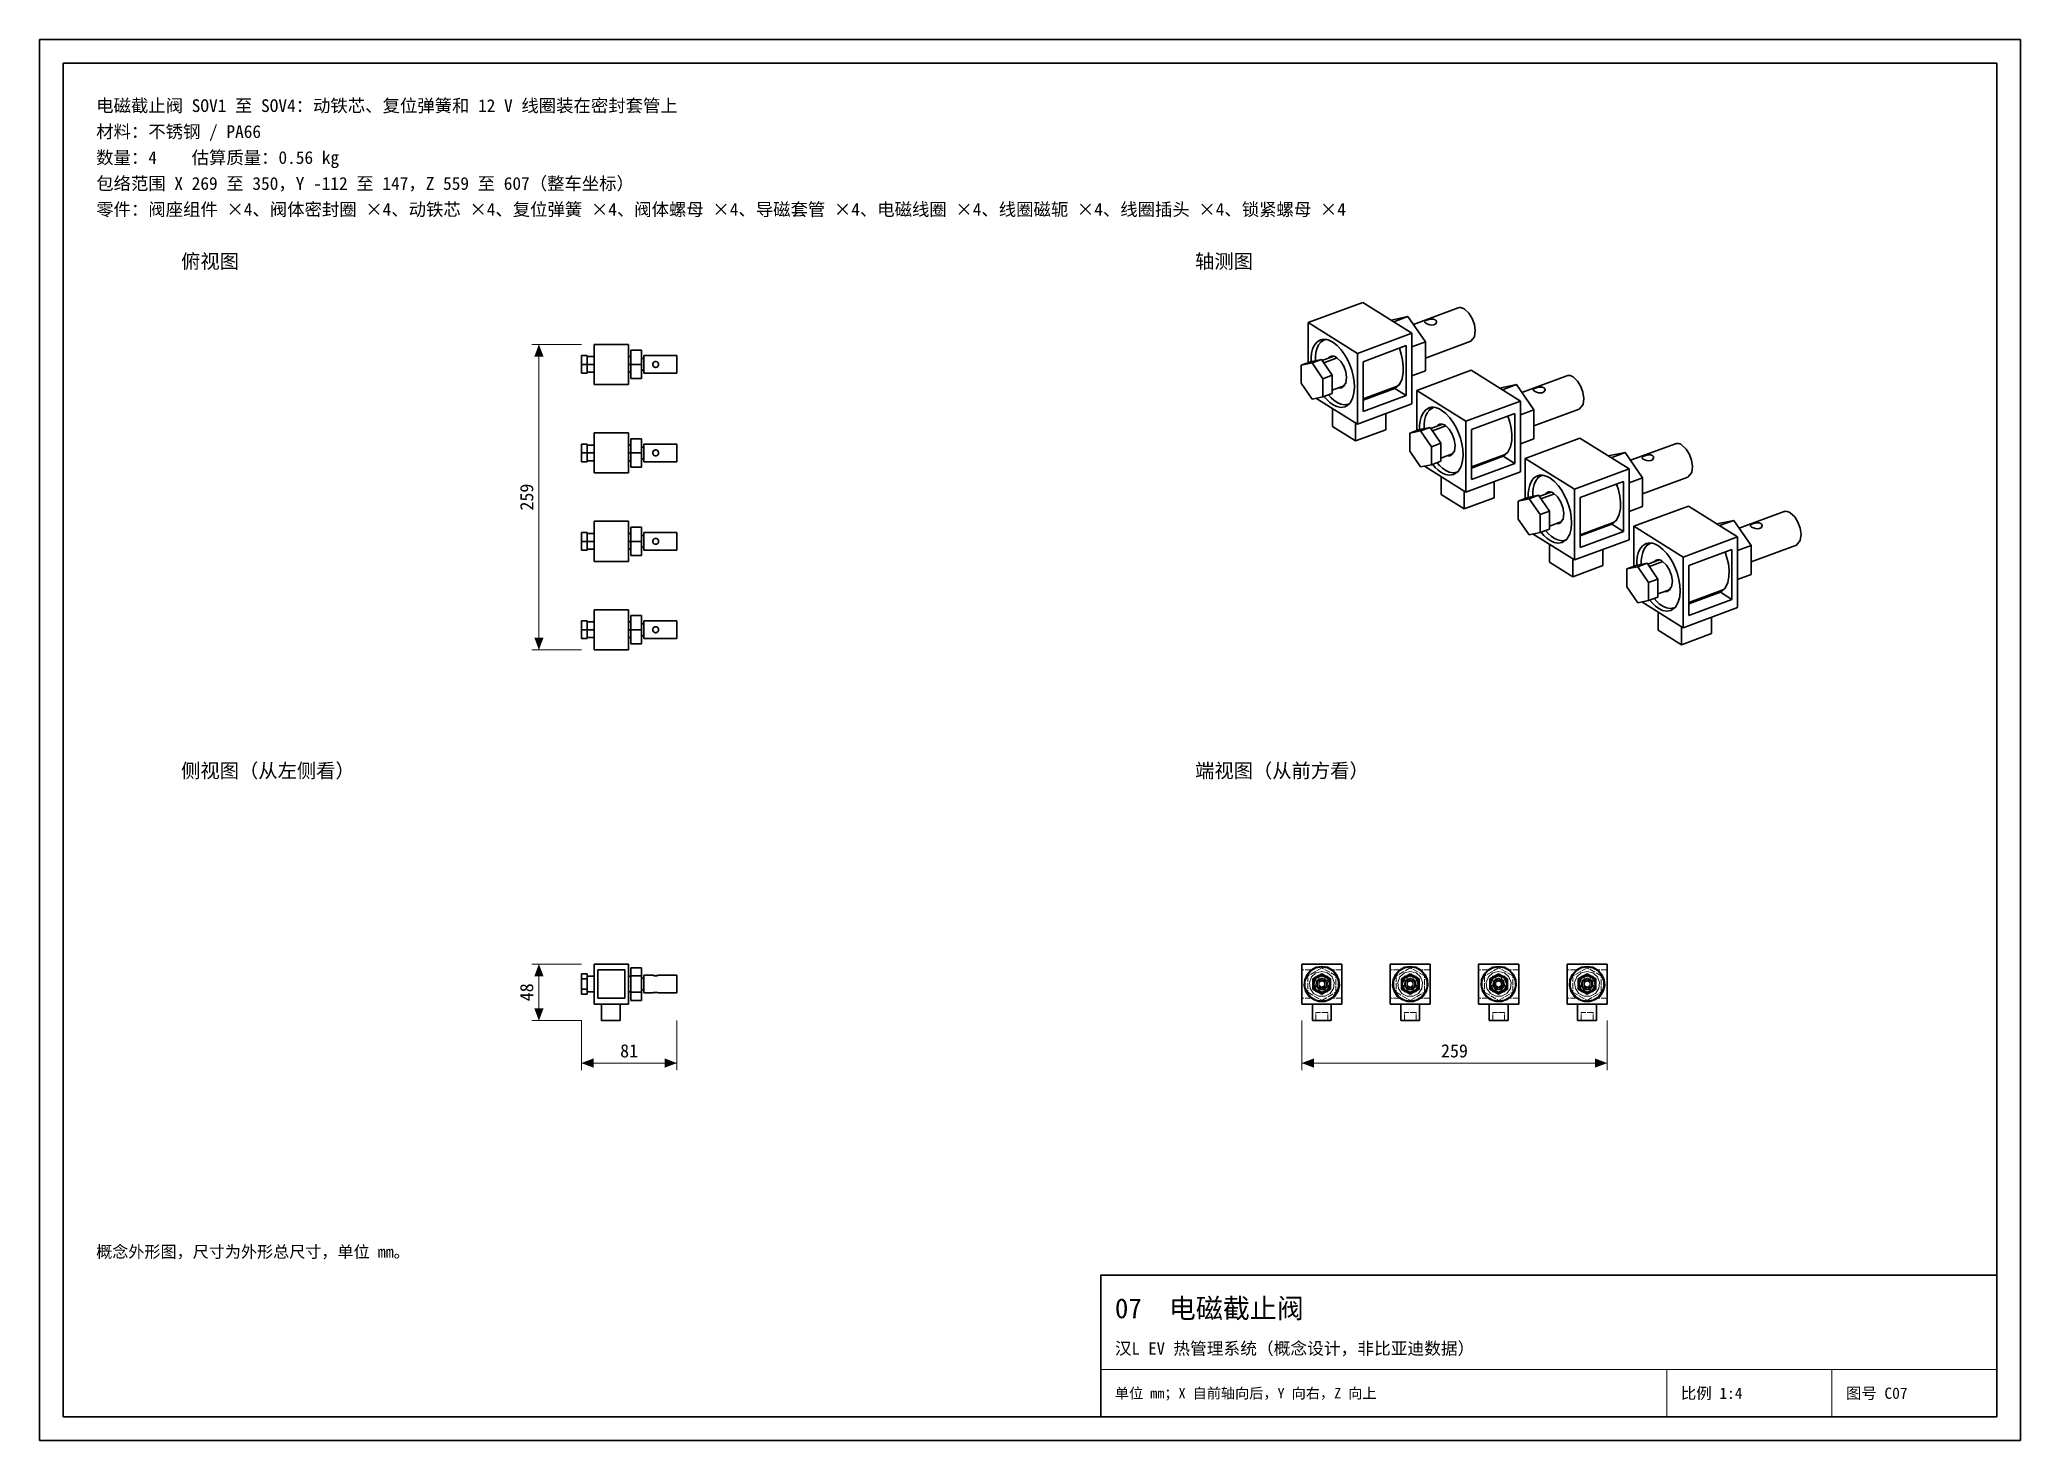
# Model space of a CAD drawing. Header units: millimetres. Extents: x 0 to 420, y 0 to 297.
import ezdxf
from ezdxf.enums import TextEntityAlignment as Align

# ---------------------------------------------------------------- set-up
doc = ezdxf.new("R2010")
doc.units = ezdxf.units.MM
doc.linetypes.add('DASHED', pattern=[1.524, 1.27, -0.254])
for name, color, linetype, lineweight, true_color in [('DIM', 7, 'Continuous', 18, 0x1e5aa0), ('FRAME', 7, 'Continuous', 35, 0x3c3c3c), ('HIDDEN', 7, 'DASHED', 13, 0x969696), ('OUTLINE', 7, 'Continuous', 35, 0x141414), ('TEXT', 7, 'Continuous', 18, 0x141414), ('THIN', 7, 'Continuous', 13, 0x6e6e6e)]:
    doc.layers.add(name, color=color, linetype=linetype, lineweight=lineweight, true_color=true_color)
doc.styles.add('ZH', font='simsun.ttc')

msp = doc.modelspace()

# ---------------------------------------------------------------- texts
at = {"layer": 'DIM', "style": 'ZH'}
for s, p in [('259', (103.27, 200)), ('48', (103.27, 95))]:
    msp.add_text(s, height=2.8, rotation=90, dxfattribs=at).set_placement(p, align=Align.MIDDLE_CENTER)
for s, p in [('81', (125, 82.6)), ('259', (300, 82.6))]:
    msp.add_text(s, height=2.8, dxfattribs=at).set_placement(p, align=Align.MIDDLE_CENTER)
at = {"layer": 'TEXT', "style": 'ZH'}
for s, height, p in [('电磁截止阀 SOV1 至 SOV4：动铁芯、复位弹簧和 12 V 线圈装在密封套管上', 2.7, (12, 283)), ('材料：不锈钢 / PA66', 2.7, (12, 277.5)), ('数量：4    估算质量：0.56 kg', 2.7, (12, 272)), ('包络范围 X 269 至 350，Y -112 至 147，Z 559 至 607（整车坐标）', 2.7, (12, 266.5)), ('零件：阀座组件 ×4、阀体密封圈 ×4、动铁芯 ×4、复位弹簧 ×4、阀体螺母 ×4、导磁套管 ×4、电磁线圈 ×4、线圈磁轭 ×4、线圈插头 ×4、锁紧螺母 ×4', 2.7, (12, 261)), ('俯视图', 3, (30, 250)), ('轴测图', 3, (245, 250)), ('侧视图（从左侧看）', 3, (30, 142)), ('端视图（从前方看）', 3, (245, 142)), ('概念外形图，尺寸为外形总尺寸，单位 mm。', 2.5, (12, 40)), ('07  电磁截止阀', 4.2, (228, 28)), ('汉L EV 热管理系统（概念设计，非比亚迪数据）', 2.6, (228, 19.5)), ('单位 mm；X 自前轴向后，Y 向右，Z 向上', 2.2, (228, 10)), ('比例 1:4', 2.4, (348, 10)), ('图号 C07', 2.4, (383, 10))]:
    msp.add_text(s, height=height, dxfattribs=at).set_placement(p, align=Align.MIDDLE_LEFT)

# ---------------------------------------------------------------- hatches: boundary and pattern name
at = {"layer": 'DIM'}
for points in [[(105.87, 232.38), (104.89, 229.78), (106.86, 229.78)], [(105.87, 167.62), (106.86, 170.22), (104.89, 170.22)], [(105.87, 101), (104.89, 98.4), (106.86, 98.4)], [(105.87, 89), (106.86, 91.6), (104.89, 91.6)], [(114.87, 80), (117.47, 79.01), (117.47, 80.99)], [(135.12, 80), (132.53, 80.99), (132.53, 79.01)], [(267.62, 80), (270.23, 79.01), (270.23, 80.99)], [(332.38, 80), (329.77, 80.99), (329.77, 79.01)]]:
    msp.add_hatch(color=7, dxfattribs=at).paths.add_polyline_path(points)

# ---------------------------------------------------------------- linework, layer by layer
for points in [[(114.87, 232.38), (104.37, 232.38)], [(105.87, 167.62), (105.87, 232.38)], [(114.87, 167.62), (104.37, 167.62)], [(114.87, 101), (104.37, 101)], [(105.87, 89), (105.87, 101)], [(114.87, 89), (104.37, 89)], [(114.87, 89), (114.87, 78.5)], [(135.12, 89), (135.12, 78.5)], [(267.62, 89), (267.62, 78.5)], [(332.38, 89), (332.38, 78.5)], [(114.87, 80), (135.12, 80)], [(267.62, 80), (332.38, 80)]]:
    msp.add_lwpolyline(points, dxfattribs=at)
at = {"layer": 'FRAME'}
for points in [[(0, 0), (420, 0), (420, 297), (0, 297)], [(5, 5), (415, 5), (415, 292), (5, 292)], [(225, 5), (415, 5), (415, 35), (225, 35)]]:
    msp.add_lwpolyline(points, close=True, dxfattribs=at)
at = {"layer": 'HIDDEN'}
for points in [[(276.12, 101), (267.62, 101)], [(267.62, 92.5), (267.62, 101)], [(276.12, 92.5), (276.12, 101)], [(294.88, 101), (286.38, 101)], [(286.38, 92.5), (286.38, 101)], [(294.88, 92.5), (294.88, 101)], [(313.62, 101), (305.12, 101)], [(305.12, 92.5), (305.12, 101)], [(313.62, 92.5), (313.62, 101)], [(332.38, 101), (323.88, 101)], [(323.88, 92.5), (323.88, 101)], [(332.38, 92.5), (332.38, 101)], [(267.62, 99.75), (267.62, 93.75)], [(267.62, 99.75), (267.62, 93.75)], [(269.62, 99.75), (267.62, 99.75)], [(269.62, 99.75), (267.62, 99.75)], [(269.62, 93.75), (268.82, 94.58), (268.3, 95.61), (268.12, 96.75), (268.3, 97.89), (268.82, 98.92), (269.62, 99.75)], [(269.62, 93.75), (268.82, 94.58), (268.3, 95.61), (268.12, 96.75), (268.3, 97.89), (268.82, 98.92), (269.62, 99.75)], [(271.87, 100.5), (273.09, 100.3), (274.18, 99.71), (275.01, 98.8), (275.51, 97.67), (275.61, 96.44), (275.31, 95.24), (274.63, 94.21), (273.66, 93.45), (272.49, 93.05), (271.26, 93.05), (270.09, 93.45), (269.12, 94.21), (268.44, 95.24), (268.14, 96.44), (268.24, 97.67), (268.74, 98.8), (269.57, 99.71), (270.66, 100.3), (271.87, 100.5)], [(271.87, 100.38), (273.11, 100.16), (274.21, 99.53), (275.01, 98.56), (275.44, 97.38), (275.44, 96.12), (275.01, 94.94), (274.21, 93.97), (273.11, 93.34), (271.87, 93.12), (270.64, 93.34), (269.54, 93.97), (268.74, 94.94), (268.31, 96.12), (268.31, 97.38), (268.74, 98.56), (269.54, 99.53), (270.64, 100.16), (271.87, 100.38)], [(271.87, 100.21), (268.88, 98.48)], [(271.87, 100.21), (268.88, 98.48)], [(268.88, 98.48), (268.88, 95.02)], [(268.88, 98.48), (268.88, 95.02)], [(271.87, 99.4), (273.11, 99.1), (274.06, 98.26), (274.51, 97.07), (274.35, 95.81), (273.63, 94.77), (272.51, 94.18), (271.24, 94.18), (270.12, 94.77), (269.4, 95.81), (269.24, 97.07), (269.69, 98.26), (270.64, 99.1), (271.87, 99.4)], [(271.87, 98.8), (270.67, 98.41), (269.93, 97.38), (269.93, 96.12), (270.67, 95.09), (271.87, 94.7), (273.08, 95.09), (273.82, 96.12), (273.82, 97.38), (273.08, 98.41), (271.87, 98.8)], [(271.87, 98.92), (270, 97.83)], [(270, 97.83), (270, 95.67)], [(271.87, 98.62), (273.08, 98.19), (273.72, 97.08), (273.5, 95.81), (272.52, 94.99), (271.23, 94.99), (270.25, 95.81), (270.03, 97.08), (270.67, 98.19), (271.87, 98.62)], [(271.87, 98.62), (273.08, 98.19), (273.72, 97.08), (273.5, 95.81), (272.52, 94.99), (271.23, 94.99), (270.25, 95.81), (270.03, 97.08), (270.67, 98.19), (271.87, 98.62)], [(271.87, 98.5), (273, 98.09), (273.6, 97.05), (273.39, 95.88), (272.47, 95.11), (271.28, 95.11), (270.36, 95.88), (270.15, 97.05), (270.75, 98.09), (271.87, 98.5)], [(271.87, 98.5), (273, 98.09), (273.6, 97.05), (273.39, 95.88), (272.47, 95.11), (271.28, 95.11), (270.36, 95.88), (270.15, 97.05), (270.75, 98.09), (271.87, 98.5)], [(271.87, 95.08), (273.06, 95.57), (273.55, 96.75), (273.06, 97.93), (271.87, 98.42), (270.69, 97.93), (270.2, 96.75), (270.69, 95.57), (271.87, 95.08)], [(271.87, 95.08), (273.06, 95.57), (273.55, 96.75), (273.06, 97.93), (271.87, 98.42), (270.69, 97.93), (270.2, 96.75), (270.69, 95.57), (271.87, 95.08)], [(271.87, 98.4), (273.04, 97.92), (273.52, 96.75), (273.04, 95.58), (271.87, 95.1), (270.71, 95.58), (270.23, 96.75), (270.71, 97.92), (271.87, 98.4)], [(271.87, 98.4), (273.04, 97.92), (273.52, 96.75), (273.04, 95.58), (271.87, 95.1), (270.71, 95.58), (270.23, 96.75), (270.71, 97.92), (271.87, 98.4)], [(271.87, 98.1), (272.93, 97.59), (273.19, 96.45), (272.46, 95.53), (271.29, 95.53), (270.56, 96.45), (270.82, 97.59), (271.87, 98.1)], [(271.87, 98.1), (272.93, 97.59), (273.19, 96.45), (272.46, 95.53), (271.29, 95.53), (270.56, 96.45), (270.82, 97.59), (271.87, 98.1)], [(271.87, 98), (272.96, 97.38), (272.96, 96.12), (271.87, 95.5), (270.79, 96.12), (270.79, 97.38), (271.87, 98)], [(271.87, 98), (272.96, 97.38), (272.96, 96.12), (271.87, 95.5), (270.79, 96.12), (270.79, 97.38), (271.87, 98)], [(271.87, 97.8), (272.78, 97.28), (272.78, 96.22), (271.87, 95.7), (270.97, 96.22), (270.97, 97.28), (271.87, 97.8)], [(271.87, 97.8), (272.78, 97.28), (272.78, 96.22), (271.87, 95.7), (270.97, 96.22), (270.97, 97.28), (271.87, 97.8)], [(271.87, 97.8), (272.78, 97.28), (272.78, 96.22), (271.87, 95.7), (270.97, 96.22), (270.97, 97.28), (271.87, 97.8)], [(271.87, 97.8), (272.78, 97.28), (272.78, 96.22), (271.87, 95.7), (270.97, 96.22), (270.97, 97.28), (271.87, 97.8)], [(271.87, 97.8), (272.78, 97.28), (272.78, 96.22), (271.87, 95.7), (270.97, 96.22), (270.97, 97.28), (271.87, 97.8)], [(271.87, 97.5), (272.52, 97.12), (272.52, 96.37), (271.87, 96), (271.23, 96.37), (271.23, 97.12), (271.87, 97.5)], [(271.87, 97.5), (272.52, 97.12), (272.52, 96.37), (271.87, 96), (271.23, 96.37), (271.23, 97.12), (271.87, 97.5)], [(271.87, 97.5), (271.23, 97.12), (271.23, 96.37), (271.87, 96), (272.52, 96.37), (272.52, 97.12), (271.87, 97.5)], [(271.87, 97.5), (271.23, 97.12), (271.23, 96.37), (271.87, 96), (272.52, 96.37), (272.52, 97.12), (271.87, 97.5)], [(271.87, 97.5), (271.23, 97.12), (271.23, 96.37), (271.87, 96), (272.52, 96.37), (272.52, 97.12), (271.87, 97.5)], [(271.87, 97.5), (271.23, 97.12), (271.23, 96.37), (271.87, 96), (272.52, 96.37), (272.52, 97.12), (271.87, 97.5)], [(271.87, 97.5), (271.23, 97.12), (271.23, 96.37), (271.87, 96), (272.52, 96.37), (272.52, 97.12), (271.87, 97.5)], [(271.87, 98.62), (271.77, 98.62), (271.66, 98.61), (271.56, 98.6), (271.45, 98.58), (271.35, 98.55), (271.25, 98.52)], [(271.25, 98.52), (271.35, 98.55), (271.45, 98.58), (271.56, 98.6), (271.66, 98.61), (271.77, 98.62), (271.87, 98.62)], [(271.25, 97.16), (271.25, 98.52)], [(271.87, 97.5), (271.75, 97.49), (271.63, 97.46), (271.52, 97.41), (271.42, 97.34), (271.33, 97.26), (271.25, 97.16)], [(271.25, 97.16), (271.33, 97.26), (271.42, 97.34), (271.52, 97.41), (271.63, 97.46), (271.75, 97.49), (271.87, 97.5)], [(271.87, 97.4), (272.44, 97.08), (272.44, 96.42), (271.87, 96.1), (271.31, 96.42), (271.31, 97.08), (271.87, 97.4)], [(271.87, 97.4), (272.44, 97.08), (272.44, 96.42), (271.87, 96.1), (271.31, 96.42), (271.31, 97.08), (271.87, 97.4)], [(274.88, 98.48), (271.87, 100.21)], [(274.88, 98.48), (271.87, 100.21)], [(273.75, 97.83), (271.87, 98.92)], [(271.87, 98.62), (271.98, 98.62), (272.09, 98.61), (272.19, 98.6), (272.3, 98.58), (272.4, 98.55), (272.5, 98.52)], [(272.5, 98.52), (272.4, 98.55), (272.3, 98.58), (272.19, 98.6), (272.09, 98.61), (271.98, 98.62), (271.87, 98.62)], [(271.87, 97.5), (272, 97.49), (272.12, 97.46), (272.23, 97.41), (272.33, 97.34), (272.42, 97.26), (272.5, 97.16)], [(272.5, 97.16), (272.42, 97.26), (272.33, 97.34), (272.23, 97.41), (272.12, 97.46), (272, 97.49), (271.87, 97.5)], [(272.5, 97.16), (272.5, 98.52)], [(273.75, 95.67), (273.75, 97.83)], [(274.12, 99.75), (274.93, 98.92), (275.45, 97.89), (275.62, 96.75), (275.45, 95.61), (274.93, 94.58), (274.12, 93.75)], [(274.12, 99.75), (274.93, 98.92), (275.45, 97.89), (275.62, 96.75), (275.45, 95.61), (274.93, 94.58), (274.12, 93.75)], [(276.12, 99.75), (274.12, 99.75)], [(276.12, 99.75), (274.12, 99.75)], [(274.88, 95.02), (274.88, 98.48)], [(274.88, 95.02), (274.88, 98.48)], [(276.12, 99.75), (276.12, 93.75)], [(276.12, 99.75), (276.12, 93.75)], [(286.38, 99.75), (286.38, 93.75)], [(286.38, 99.75), (286.38, 93.75)], [(288.38, 99.75), (286.38, 99.75)], [(288.38, 99.75), (286.38, 99.75)], [(288.38, 93.75), (287.57, 94.58), (287.05, 95.61), (286.88, 96.75), (287.05, 97.89), (287.57, 98.92), (288.38, 99.75)], [(288.38, 93.75), (287.57, 94.58), (287.05, 95.61), (286.88, 96.75), (287.05, 97.89), (287.57, 98.92), (288.38, 99.75)], [(290.62, 100.5), (291.84, 100.3), (292.93, 99.71), (293.76, 98.8), (294.26, 97.67), (294.36, 96.44), (294.06, 95.24), (293.38, 94.21), (292.41, 93.45), (291.24, 93.05), (290.01, 93.05), (288.84, 93.45), (287.87, 94.21), (287.19, 95.24), (286.89, 96.44), (286.99, 97.67), (287.49, 98.8), (288.32, 99.71), (289.41, 100.3), (290.62, 100.5)], [(290.62, 100.38), (291.86, 100.16), (292.96, 99.53), (293.76, 98.56), (294.19, 97.38), (294.19, 96.12), (293.76, 94.94), (292.96, 93.97), (291.86, 93.34), (290.62, 93.12), (289.39, 93.34), (288.29, 93.97), (287.49, 94.94), (287.06, 96.12), (287.06, 97.38), (287.49, 98.56), (288.29, 99.53), (289.39, 100.16), (290.62, 100.38)], [(290.62, 100.21), (287.62, 98.48)], [(290.62, 100.21), (287.62, 98.48)], [(287.62, 98.48), (287.62, 95.02)], [(287.62, 98.48), (287.62, 95.02)], [(290.62, 99.4), (291.86, 99.1), (292.81, 98.26), (293.26, 97.07), (293.1, 95.81), (292.38, 94.77), (291.26, 94.18), (289.99, 94.18), (288.87, 94.77), (288.15, 95.81), (287.99, 97.07), (288.44, 98.26), (289.39, 99.1), (290.62, 99.4)], [(290.62, 98.8), (289.42, 98.41), (288.68, 97.38), (288.68, 96.12), (289.42, 95.09), (290.62, 94.7), (291.83, 95.09), (292.57, 96.12), (292.57, 97.38), (291.83, 98.41), (290.62, 98.8)], [(290.62, 98.92), (288.75, 97.83)], [(288.75, 97.83), (288.75, 95.67)], [(290.62, 98.62), (291.83, 98.19), (292.47, 97.08), (292.25, 95.81), (291.27, 94.99), (289.98, 94.99), (289, 95.81), (288.78, 97.08), (289.42, 98.19), (290.62, 98.62)], [(290.62, 98.62), (291.83, 98.19), (292.47, 97.08), (292.25, 95.81), (291.27, 94.99), (289.98, 94.99), (289, 95.81), (288.78, 97.08), (289.42, 98.19), (290.62, 98.62)], [(290.62, 98.5), (291.75, 98.09), (292.35, 97.05), (292.14, 95.88), (291.22, 95.11), (290.03, 95.11), (289.11, 95.88), (288.9, 97.05), (289.5, 98.09), (290.62, 98.5)], [(290.62, 98.5), (291.75, 98.09), (292.35, 97.05), (292.14, 95.88), (291.22, 95.11), (290.03, 95.11), (289.11, 95.88), (288.9, 97.05), (289.5, 98.09), (290.62, 98.5)], [(290.62, 95.08), (291.81, 95.57), (292.3, 96.75), (291.81, 97.93), (290.62, 98.42), (289.44, 97.93), (288.95, 96.75), (289.44, 95.57), (290.62, 95.08)], [(290.62, 95.08), (291.81, 95.57), (292.3, 96.75), (291.81, 97.93), (290.62, 98.42), (289.44, 97.93), (288.95, 96.75), (289.44, 95.57), (290.62, 95.08)], [(290.62, 98.4), (291.79, 97.92), (292.27, 96.75), (291.79, 95.58), (290.62, 95.1), (289.46, 95.58), (288.98, 96.75), (289.46, 97.92), (290.62, 98.4)], [(290.62, 98.4), (291.79, 97.92), (292.27, 96.75), (291.79, 95.58), (290.62, 95.1), (289.46, 95.58), (288.98, 96.75), (289.46, 97.92), (290.62, 98.4)], [(290.62, 98.1), (291.68, 97.59), (291.94, 96.45), (291.21, 95.53), (290.04, 95.53), (289.31, 96.45), (289.57, 97.59), (290.62, 98.1)], [(290.62, 98.1), (291.68, 97.59), (291.94, 96.45), (291.21, 95.53), (290.04, 95.53), (289.31, 96.45), (289.57, 97.59), (290.62, 98.1)], [(290.62, 98), (291.71, 97.38), (291.71, 96.12), (290.62, 95.5), (289.54, 96.12), (289.54, 97.38), (290.62, 98)], [(290.62, 98), (291.71, 97.38), (291.71, 96.12), (290.62, 95.5), (289.54, 96.12), (289.54, 97.38), (290.62, 98)], [(290.62, 97.8), (291.53, 97.28), (291.53, 96.22), (290.62, 95.7), (289.72, 96.22), (289.72, 97.28), (290.62, 97.8)], [(290.62, 97.8), (291.53, 97.28), (291.53, 96.22), (290.62, 95.7), (289.72, 96.22), (289.72, 97.28), (290.62, 97.8)], [(290.62, 97.8), (291.53, 97.28), (291.53, 96.22), (290.62, 95.7), (289.72, 96.22), (289.72, 97.28), (290.62, 97.8)], [(290.62, 97.8), (291.53, 97.28), (291.53, 96.22), (290.62, 95.7), (289.72, 96.22), (289.72, 97.28), (290.62, 97.8)], [(290.62, 97.8), (291.53, 97.28), (291.53, 96.22), (290.62, 95.7), (289.72, 96.22), (289.72, 97.28), (290.62, 97.8)], [(290.62, 97.5), (291.27, 97.12), (291.27, 96.37), (290.62, 96), (289.98, 96.37), (289.98, 97.12), (290.62, 97.5)], [(290.62, 97.5), (291.27, 97.12), (291.27, 96.37), (290.62, 96), (289.98, 96.37), (289.98, 97.12), (290.62, 97.5)], [(290.62, 97.5), (289.98, 97.12), (289.98, 96.37), (290.62, 96), (291.27, 96.37), (291.27, 97.12), (290.62, 97.5)], [(290.62, 97.5), (289.98, 97.12), (289.98, 96.37), (290.62, 96), (291.27, 96.37), (291.27, 97.12), (290.62, 97.5)], [(290.62, 97.5), (289.98, 97.12), (289.98, 96.37), (290.62, 96), (291.27, 96.37), (291.27, 97.12), (290.62, 97.5)], [(290.62, 97.5), (289.98, 97.12), (289.98, 96.37), (290.62, 96), (291.27, 96.37), (291.27, 97.12), (290.62, 97.5)], [(290.62, 97.5), (289.98, 97.12), (289.98, 96.37), (290.62, 96), (291.27, 96.37), (291.27, 97.12), (290.62, 97.5)], [(290.62, 98.62), (290.52, 98.62), (290.41, 98.61), (290.31, 98.6), (290.2, 98.58), (290.1, 98.55), (290, 98.52)], [(290, 98.52), (290.1, 98.55), (290.2, 98.58), (290.31, 98.6), (290.41, 98.61), (290.52, 98.62), (290.62, 98.62)], [(290, 97.16), (290, 98.52)], [(290.62, 97.5), (290.5, 97.49), (290.38, 97.46), (290.27, 97.41), (290.17, 97.34), (290.08, 97.26), (290, 97.16)], [(290, 97.16), (290.08, 97.26), (290.17, 97.34), (290.27, 97.41), (290.38, 97.46), (290.5, 97.49), (290.62, 97.5)], [(290.62, 97.4), (291.19, 97.08), (291.19, 96.42), (290.62, 96.1), (290.06, 96.42), (290.06, 97.08), (290.62, 97.4)], [(290.62, 97.4), (291.19, 97.08), (291.19, 96.42), (290.62, 96.1), (290.06, 96.42), (290.06, 97.08), (290.62, 97.4)], [(293.62, 98.48), (290.62, 100.21)], [(293.62, 98.48), (290.62, 100.21)], [(292.5, 97.83), (290.62, 98.92)], [(290.62, 98.62), (290.73, 98.62), (290.84, 98.61), (290.94, 98.6), (291.05, 98.58), (291.15, 98.55), (291.25, 98.52)], [(291.25, 98.52), (291.15, 98.55), (291.05, 98.58), (290.94, 98.6), (290.84, 98.61), (290.73, 98.62), (290.62, 98.62)], [(290.62, 97.5), (290.75, 97.49), (290.87, 97.46), (290.98, 97.41), (291.08, 97.34), (291.17, 97.26), (291.25, 97.16)], [(291.25, 97.16), (291.17, 97.26), (291.08, 97.34), (290.98, 97.41), (290.87, 97.46), (290.75, 97.49), (290.62, 97.5)], [(291.25, 97.16), (291.25, 98.52)], [(292.5, 95.67), (292.5, 97.83)], [(292.88, 99.75), (293.68, 98.92), (294.2, 97.89), (294.38, 96.75), (294.2, 95.61), (293.68, 94.58), (292.88, 93.75)], [(292.88, 99.75), (293.68, 98.92), (294.2, 97.89), (294.38, 96.75), (294.2, 95.61), (293.68, 94.58), (292.88, 93.75)], [(294.88, 99.75), (292.88, 99.75)], [(294.88, 99.75), (292.88, 99.75)], [(293.62, 95.02), (293.62, 98.48)], [(293.62, 95.02), (293.62, 98.48)], [(294.88, 99.75), (294.88, 93.75)], [(294.88, 99.75), (294.88, 93.75)], [(305.12, 99.75), (305.12, 93.75)], [(305.12, 99.75), (305.12, 93.75)], [(307.12, 99.75), (305.12, 99.75)], [(307.12, 99.75), (305.12, 99.75)], [(307.12, 93.75), (306.32, 94.58), (305.8, 95.61), (305.62, 96.75), (305.8, 97.89), (306.32, 98.92), (307.12, 99.75)], [(307.12, 93.75), (306.32, 94.58), (305.8, 95.61), (305.62, 96.75), (305.8, 97.89), (306.32, 98.92), (307.12, 99.75)], [(309.37, 100.5), (310.59, 100.3), (311.68, 99.71), (312.51, 98.8), (313.01, 97.67), (313.11, 96.44), (312.81, 95.24), (312.13, 94.21), (311.16, 93.45), (309.99, 93.05), (308.76, 93.05), (307.59, 93.45), (306.62, 94.21), (305.94, 95.24), (305.64, 96.44), (305.74, 97.67), (306.24, 98.8), (307.07, 99.71), (308.16, 100.3), (309.37, 100.5)], [(309.37, 100.38), (310.61, 100.16), (311.71, 99.53), (312.51, 98.56), (312.94, 97.38), (312.94, 96.12), (312.51, 94.94), (311.71, 93.97), (310.61, 93.34), (309.37, 93.12), (308.14, 93.34), (307.04, 93.97), (306.24, 94.94), (305.81, 96.12), (305.81, 97.38), (306.24, 98.56), (307.04, 99.53), (308.14, 100.16), (309.37, 100.38)], [(309.37, 100.21), (306.38, 98.48)], [(309.37, 100.21), (306.38, 98.48)], [(306.38, 98.48), (306.38, 95.02)], [(306.38, 98.48), (306.38, 95.02)], [(309.37, 99.4), (310.61, 99.1), (311.56, 98.26), (312.01, 97.07), (311.85, 95.81), (311.13, 94.77), (310.01, 94.18), (308.74, 94.18), (307.62, 94.77), (306.9, 95.81), (306.74, 97.07), (307.19, 98.26), (308.14, 99.1), (309.37, 99.4)], [(309.37, 98.8), (308.17, 98.41), (307.43, 97.38), (307.43, 96.12), (308.17, 95.09), (309.37, 94.7), (310.58, 95.09), (311.32, 96.12), (311.32, 97.38), (310.58, 98.41), (309.37, 98.8)], [(309.37, 98.92), (307.5, 97.83)], [(307.5, 97.83), (307.5, 95.67)], [(309.37, 98.62), (310.58, 98.19), (311.22, 97.08), (311, 95.81), (310.02, 94.99), (308.73, 94.99), (307.75, 95.81), (307.53, 97.08), (308.17, 98.19), (309.37, 98.62)], [(309.37, 98.62), (310.58, 98.19), (311.22, 97.08), (311, 95.81), (310.02, 94.99), (308.73, 94.99), (307.75, 95.81), (307.53, 97.08), (308.17, 98.19), (309.37, 98.62)], [(309.37, 98.5), (310.5, 98.09), (311.1, 97.05), (310.89, 95.88), (309.97, 95.11), (308.78, 95.11), (307.86, 95.88), (307.65, 97.05), (308.25, 98.09), (309.37, 98.5)], [(309.37, 98.5), (310.5, 98.09), (311.1, 97.05), (310.89, 95.88), (309.97, 95.11), (308.78, 95.11), (307.86, 95.88), (307.65, 97.05), (308.25, 98.09), (309.37, 98.5)], [(309.37, 95.08), (310.56, 95.57), (311.05, 96.75), (310.56, 97.93), (309.37, 98.42), (308.19, 97.93), (307.7, 96.75), (308.19, 95.57), (309.37, 95.08)], [(309.37, 95.08), (310.56, 95.57), (311.05, 96.75), (310.56, 97.93), (309.37, 98.42), (308.19, 97.93), (307.7, 96.75), (308.19, 95.57), (309.37, 95.08)], [(309.37, 98.4), (310.54, 97.92), (311.02, 96.75), (310.54, 95.58), (309.37, 95.1), (308.21, 95.58), (307.73, 96.75), (308.21, 97.92), (309.37, 98.4)], [(309.37, 98.4), (310.54, 97.92), (311.02, 96.75), (310.54, 95.58), (309.37, 95.1), (308.21, 95.58), (307.73, 96.75), (308.21, 97.92), (309.37, 98.4)], [(309.37, 98.1), (310.43, 97.59), (310.69, 96.45), (309.96, 95.53), (308.79, 95.53), (308.06, 96.45), (308.32, 97.59), (309.37, 98.1)], [(309.37, 98.1), (310.43, 97.59), (310.69, 96.45), (309.96, 95.53), (308.79, 95.53), (308.06, 96.45), (308.32, 97.59), (309.37, 98.1)], [(309.37, 98), (310.46, 97.38), (310.46, 96.12), (309.37, 95.5), (308.29, 96.12), (308.29, 97.38), (309.37, 98)], [(309.37, 98), (310.46, 97.38), (310.46, 96.12), (309.37, 95.5), (308.29, 96.12), (308.29, 97.38), (309.37, 98)], [(309.37, 97.8), (310.28, 97.28), (310.28, 96.22), (309.37, 95.7), (308.47, 96.22), (308.47, 97.28), (309.37, 97.8)], [(309.37, 97.8), (310.28, 97.28), (310.28, 96.22), (309.37, 95.7), (308.47, 96.22), (308.47, 97.28), (309.37, 97.8)], [(309.37, 97.8), (310.28, 97.28), (310.28, 96.22), (309.37, 95.7), (308.47, 96.22), (308.47, 97.28), (309.37, 97.8)], [(309.37, 97.8), (310.28, 97.28), (310.28, 96.22), (309.37, 95.7), (308.47, 96.22), (308.47, 97.28), (309.37, 97.8)], [(309.37, 97.8), (310.28, 97.28), (310.28, 96.22), (309.37, 95.7), (308.47, 96.22), (308.47, 97.28), (309.37, 97.8)], [(309.37, 97.5), (310.02, 97.12), (310.02, 96.37), (309.37, 96), (308.73, 96.37), (308.73, 97.12), (309.37, 97.5)], [(309.37, 97.5), (310.02, 97.12), (310.02, 96.37), (309.37, 96), (308.73, 96.37), (308.73, 97.12), (309.37, 97.5)], [(309.37, 97.5), (308.73, 97.12), (308.73, 96.37), (309.37, 96), (310.02, 96.37), (310.02, 97.12), (309.37, 97.5)], [(309.37, 97.5), (308.73, 97.12), (308.73, 96.37), (309.37, 96), (310.02, 96.37), (310.02, 97.12), (309.37, 97.5)], [(309.37, 97.5), (308.73, 97.12), (308.73, 96.37), (309.37, 96), (310.02, 96.37), (310.02, 97.12), (309.37, 97.5)], [(309.37, 97.5), (308.73, 97.12), (308.73, 96.37), (309.37, 96), (310.02, 96.37), (310.02, 97.12), (309.37, 97.5)], [(309.37, 97.5), (308.73, 97.12), (308.73, 96.37), (309.37, 96), (310.02, 96.37), (310.02, 97.12), (309.37, 97.5)], [(309.37, 98.62), (309.27, 98.62), (309.16, 98.61), (309.06, 98.6), (308.95, 98.58), (308.85, 98.55), (308.75, 98.52)], [(308.75, 98.52), (308.85, 98.55), (308.95, 98.58), (309.06, 98.6), (309.16, 98.61), (309.27, 98.62), (309.37, 98.62)], [(308.75, 97.16), (308.75, 98.52)], [(309.37, 97.5), (309.25, 97.49), (309.13, 97.46), (309.02, 97.41), (308.92, 97.34), (308.83, 97.26), (308.75, 97.16)], [(308.75, 97.16), (308.83, 97.26), (308.92, 97.34), (309.02, 97.41), (309.13, 97.46), (309.25, 97.49), (309.37, 97.5)], [(309.37, 97.4), (309.94, 97.08), (309.94, 96.42), (309.37, 96.1), (308.81, 96.42), (308.81, 97.08), (309.37, 97.4)], [(309.37, 97.4), (309.94, 97.08), (309.94, 96.42), (309.37, 96.1), (308.81, 96.42), (308.81, 97.08), (309.37, 97.4)], [(312.38, 98.48), (309.37, 100.21)], [(312.38, 98.48), (309.37, 100.21)], [(311.25, 97.83), (309.37, 98.92)], [(309.37, 98.62), (309.48, 98.62), (309.59, 98.61), (309.69, 98.6), (309.8, 98.58), (309.9, 98.55), (310, 98.52)], [(310, 98.52), (309.9, 98.55), (309.8, 98.58), (309.69, 98.6), (309.59, 98.61), (309.48, 98.62), (309.37, 98.62)], [(309.37, 97.5), (309.5, 97.49), (309.62, 97.46), (309.73, 97.41), (309.83, 97.34), (309.92, 97.26), (310, 97.16)], [(310, 97.16), (309.92, 97.26), (309.83, 97.34), (309.73, 97.41), (309.62, 97.46), (309.5, 97.49), (309.37, 97.5)], [(310, 97.16), (310, 98.52)], [(311.25, 95.67), (311.25, 97.83)], [(311.62, 99.75), (312.43, 98.92), (312.95, 97.89), (313.12, 96.75), (312.95, 95.61), (312.43, 94.58), (311.62, 93.75)], [(311.62, 99.75), (312.43, 98.92), (312.95, 97.89), (313.12, 96.75), (312.95, 95.61), (312.43, 94.58), (311.62, 93.75)], [(313.62, 99.75), (311.62, 99.75)], [(313.62, 99.75), (311.62, 99.75)], [(312.38, 95.02), (312.38, 98.48)], [(312.38, 95.02), (312.38, 98.48)], [(313.62, 99.75), (313.62, 93.75)], [(313.62, 99.75), (313.62, 93.75)], [(323.88, 99.75), (323.88, 93.75)], [(323.88, 99.75), (323.88, 93.75)], [(325.88, 99.75), (323.88, 99.75)], [(325.88, 99.75), (323.88, 99.75)], [(325.88, 93.75), (325.07, 94.58), (324.55, 95.61), (324.38, 96.75), (324.55, 97.89), (325.07, 98.92), (325.88, 99.75)], [(325.88, 93.75), (325.07, 94.58), (324.55, 95.61), (324.38, 96.75), (324.55, 97.89), (325.07, 98.92), (325.88, 99.75)], [(328.12, 100.5), (329.34, 100.3), (330.43, 99.71), (331.26, 98.8), (331.76, 97.67), (331.86, 96.44), (331.56, 95.24), (330.88, 94.21), (329.91, 93.45), (328.74, 93.05), (327.51, 93.05), (326.34, 93.45), (325.37, 94.21), (324.69, 95.24), (324.39, 96.44), (324.49, 97.67), (324.99, 98.8), (325.82, 99.71), (326.91, 100.3), (328.12, 100.5)], [(328.12, 100.38), (329.36, 100.16), (330.46, 99.53), (331.26, 98.56), (331.69, 97.38), (331.69, 96.12), (331.26, 94.94), (330.46, 93.97), (329.36, 93.34), (328.12, 93.12), (326.89, 93.34), (325.79, 93.97), (324.99, 94.94), (324.56, 96.12), (324.56, 97.38), (324.99, 98.56), (325.79, 99.53), (326.89, 100.16), (328.12, 100.38)], [(328.12, 100.21), (325.12, 98.48)], [(328.12, 100.21), (325.12, 98.48)], [(325.12, 98.48), (325.12, 95.02)], [(325.12, 98.48), (325.12, 95.02)], [(328.12, 99.4), (329.36, 99.1), (330.31, 98.26), (330.76, 97.07), (330.6, 95.81), (329.88, 94.77), (328.76, 94.18), (327.49, 94.18), (326.37, 94.77), (325.65, 95.81), (325.49, 97.07), (325.94, 98.26), (326.89, 99.1), (328.12, 99.4)], [(328.12, 98.8), (326.92, 98.41), (326.18, 97.38), (326.18, 96.12), (326.92, 95.09), (328.12, 94.7), (329.33, 95.09), (330.07, 96.12), (330.07, 97.38), (329.33, 98.41), (328.12, 98.8)], [(328.12, 98.92), (326.25, 97.83)], [(326.25, 97.83), (326.25, 95.67)], [(328.12, 98.62), (329.33, 98.19), (329.97, 97.08), (329.75, 95.81), (328.77, 94.99), (327.48, 94.99), (326.5, 95.81), (326.28, 97.08), (326.92, 98.19), (328.12, 98.62)], [(328.12, 98.62), (329.33, 98.19), (329.97, 97.08), (329.75, 95.81), (328.77, 94.99), (327.48, 94.99), (326.5, 95.81), (326.28, 97.08), (326.92, 98.19), (328.12, 98.62)], [(328.12, 98.5), (329.25, 98.09), (329.85, 97.05), (329.64, 95.88), (328.72, 95.11), (327.53, 95.11), (326.61, 95.88), (326.4, 97.05), (327, 98.09), (328.12, 98.5)], [(328.12, 98.5), (329.25, 98.09), (329.85, 97.05), (329.64, 95.88), (328.72, 95.11), (327.53, 95.11), (326.61, 95.88), (326.4, 97.05), (327, 98.09), (328.12, 98.5)], [(328.12, 95.08), (329.31, 95.57), (329.8, 96.75), (329.31, 97.93), (328.12, 98.42), (326.94, 97.93), (326.45, 96.75), (326.94, 95.57), (328.12, 95.08)], [(328.12, 95.08), (329.31, 95.57), (329.8, 96.75), (329.31, 97.93), (328.12, 98.42), (326.94, 97.93), (326.45, 96.75), (326.94, 95.57), (328.12, 95.08)], [(328.12, 98.4), (329.29, 97.92), (329.77, 96.75), (329.29, 95.58), (328.12, 95.1), (326.96, 95.58), (326.48, 96.75), (326.96, 97.92), (328.12, 98.4)], [(328.12, 98.4), (329.29, 97.92), (329.77, 96.75), (329.29, 95.58), (328.12, 95.1), (326.96, 95.58), (326.48, 96.75), (326.96, 97.92), (328.12, 98.4)], [(328.12, 98.1), (329.18, 97.59), (329.44, 96.45), (328.71, 95.53), (327.54, 95.53), (326.81, 96.45), (327.07, 97.59), (328.12, 98.1)], [(328.12, 98.1), (329.18, 97.59), (329.44, 96.45), (328.71, 95.53), (327.54, 95.53), (326.81, 96.45), (327.07, 97.59), (328.12, 98.1)], [(328.12, 98), (329.21, 97.38), (329.21, 96.12), (328.12, 95.5), (327.04, 96.12), (327.04, 97.38), (328.12, 98)], [(328.12, 98), (329.21, 97.38), (329.21, 96.12), (328.12, 95.5), (327.04, 96.12), (327.04, 97.38), (328.12, 98)], [(328.12, 97.8), (329.03, 97.28), (329.03, 96.22), (328.12, 95.7), (327.22, 96.22), (327.22, 97.28), (328.12, 97.8)], [(328.12, 97.8), (329.03, 97.28), (329.03, 96.22), (328.12, 95.7), (327.22, 96.22), (327.22, 97.28), (328.12, 97.8)], [(328.12, 97.8), (329.03, 97.28), (329.03, 96.22), (328.12, 95.7), (327.22, 96.22), (327.22, 97.28), (328.12, 97.8)], [(328.12, 97.8), (329.03, 97.28), (329.03, 96.22), (328.12, 95.7), (327.22, 96.22), (327.22, 97.28), (328.12, 97.8)], [(328.12, 97.8), (329.03, 97.28), (329.03, 96.22), (328.12, 95.7), (327.22, 96.22), (327.22, 97.28), (328.12, 97.8)], [(328.12, 97.5), (328.77, 97.12), (328.77, 96.37), (328.12, 96), (327.48, 96.37), (327.48, 97.12), (328.12, 97.5)], [(328.12, 97.5), (328.77, 97.12), (328.77, 96.37), (328.12, 96), (327.48, 96.37), (327.48, 97.12), (328.12, 97.5)], [(328.12, 97.5), (327.48, 97.12), (327.48, 96.37), (328.12, 96), (328.77, 96.37), (328.77, 97.12), (328.12, 97.5)], [(328.12, 97.5), (327.48, 97.12), (327.48, 96.37), (328.12, 96), (328.77, 96.37), (328.77, 97.12), (328.12, 97.5)], [(328.12, 97.5), (327.48, 97.12), (327.48, 96.37), (328.12, 96), (328.77, 96.37), (328.77, 97.12), (328.12, 97.5)], [(328.12, 97.5), (327.48, 97.12), (327.48, 96.37), (328.12, 96), (328.77, 96.37), (328.77, 97.12), (328.12, 97.5)], [(328.12, 97.5), (327.48, 97.12), (327.48, 96.37), (328.12, 96), (328.77, 96.37), (328.77, 97.12), (328.12, 97.5)], [(328.12, 98.62), (328.02, 98.62), (327.91, 98.61), (327.81, 98.6), (327.7, 98.58), (327.6, 98.55), (327.5, 98.52)], [(327.5, 98.52), (327.6, 98.55), (327.7, 98.58), (327.81, 98.6), (327.91, 98.61), (328.02, 98.62), (328.12, 98.62)], [(327.5, 97.16), (327.5, 98.52)], [(328.12, 97.5), (328, 97.49), (327.88, 97.46), (327.77, 97.41), (327.67, 97.34), (327.58, 97.26), (327.5, 97.16)], [(327.5, 97.16), (327.58, 97.26), (327.67, 97.34), (327.77, 97.41), (327.88, 97.46), (328, 97.49), (328.12, 97.5)], [(328.12, 97.4), (328.69, 97.08), (328.69, 96.42), (328.12, 96.1), (327.56, 96.42), (327.56, 97.08), (328.12, 97.4)], [(328.12, 97.4), (328.69, 97.08), (328.69, 96.42), (328.12, 96.1), (327.56, 96.42), (327.56, 97.08), (328.12, 97.4)], [(331.12, 98.48), (328.12, 100.21)], [(331.12, 98.48), (328.12, 100.21)], [(330, 97.83), (328.12, 98.92)], [(328.12, 98.62), (328.23, 98.62), (328.34, 98.61), (328.44, 98.6), (328.55, 98.58), (328.65, 98.55), (328.75, 98.52)], [(328.75, 98.52), (328.65, 98.55), (328.55, 98.58), (328.44, 98.6), (328.34, 98.61), (328.23, 98.62), (328.12, 98.62)], [(328.12, 97.5), (328.25, 97.49), (328.37, 97.46), (328.48, 97.41), (328.58, 97.34), (328.67, 97.26), (328.75, 97.16)], [(328.75, 97.16), (328.67, 97.26), (328.58, 97.34), (328.48, 97.41), (328.37, 97.46), (328.25, 97.49), (328.12, 97.5)], [(328.75, 97.16), (328.75, 98.52)], [(330, 95.67), (330, 97.83)], [(330.38, 99.75), (331.18, 98.92), (331.7, 97.89), (331.88, 96.75), (331.7, 95.61), (331.18, 94.58), (330.38, 93.75)], [(330.38, 99.75), (331.18, 98.92), (331.7, 97.89), (331.88, 96.75), (331.7, 95.61), (331.18, 94.58), (330.38, 93.75)], [(332.38, 99.75), (330.38, 99.75)], [(332.38, 99.75), (330.38, 99.75)], [(331.12, 95.02), (331.12, 98.48)], [(331.12, 95.02), (331.12, 98.48)], [(332.38, 99.75), (332.38, 93.75)], [(332.38, 99.75), (332.38, 93.75)], [(269.62, 93.75), (267.62, 93.75)], [(269.62, 93.75), (267.62, 93.75)], [(276.12, 92.5), (267.62, 92.5)], [(268.88, 95.02), (271.87, 93.29)], [(268.88, 95.02), (271.87, 93.29)], [(273.88, 92.5), (269.88, 92.5)], [(273.88, 92.5), (269.88, 92.5)], [(269.88, 89), (269.88, 92.5)], [(270, 95.67), (271.87, 94.58)], [(271.87, 96), (271.75, 96.01), (271.63, 96.04), (271.52, 96.09), (271.42, 96.16), (271.33, 96.24), (271.25, 96.34)], [(271.25, 96.34), (271.42, 96.16), (271.63, 96.04), (271.87, 96), (272.12, 96.04), (272.33, 96.16), (272.5, 96.34)], [(271.25, 94.98), (271.25, 96.34)], [(271.87, 94.88), (271.77, 94.88), (271.66, 94.89), (271.56, 94.9), (271.45, 94.92), (271.35, 94.95), (271.25, 94.98)], [(271.25, 94.98), (271.45, 94.92), (271.66, 94.89), (271.87, 94.88), (272.09, 94.89), (272.3, 94.92), (272.5, 94.98)], [(272.5, 96.34), (272.42, 96.24), (272.33, 96.16), (272.23, 96.09), (272.12, 96.04), (272, 96.01), (271.87, 96)], [(271.87, 94.58), (273.75, 95.67)], [(271.87, 93.29), (274.88, 95.02)], [(271.87, 93.29), (274.88, 95.02)], [(272.5, 94.98), (272.4, 94.95), (272.3, 94.92), (272.19, 94.9), (272.09, 94.89), (271.98, 94.88), (271.87, 94.88)], [(272.5, 94.98), (272.5, 96.34)], [(273.88, 89), (273.88, 92.5)], [(276.12, 93.75), (274.12, 93.75)], [(276.12, 93.75), (274.12, 93.75)], [(288.38, 93.75), (286.38, 93.75)], [(288.38, 93.75), (286.38, 93.75)], [(294.88, 92.5), (286.38, 92.5)], [(287.62, 95.02), (290.62, 93.29)], [(287.62, 95.02), (290.62, 93.29)], [(292.62, 92.5), (288.62, 92.5)], [(292.62, 92.5), (288.62, 92.5)], [(288.62, 89), (288.62, 92.5)], [(288.75, 95.67), (290.62, 94.58)], [(290.62, 96), (290.5, 96.01), (290.38, 96.04), (290.27, 96.09), (290.17, 96.16), (290.08, 96.24), (290, 96.34)], [(290, 96.34), (290.17, 96.16), (290.38, 96.04), (290.62, 96), (290.87, 96.04), (291.08, 96.16), (291.25, 96.34)], [(290, 94.98), (290, 96.34)], [(290.62, 94.88), (290.52, 94.88), (290.41, 94.89), (290.31, 94.9), (290.2, 94.92), (290.1, 94.95), (290, 94.98)], [(290, 94.98), (290.2, 94.92), (290.41, 94.89), (290.62, 94.88), (290.84, 94.89), (291.05, 94.92), (291.25, 94.98)], [(291.25, 96.34), (291.17, 96.24), (291.08, 96.16), (290.98, 96.09), (290.87, 96.04), (290.75, 96.01), (290.62, 96)], [(290.62, 94.58), (292.5, 95.67)], [(290.62, 93.29), (293.62, 95.02)], [(290.62, 93.29), (293.62, 95.02)], [(291.25, 94.98), (291.15, 94.95), (291.05, 94.92), (290.94, 94.9), (290.84, 94.89), (290.73, 94.88), (290.62, 94.88)], [(291.25, 94.98), (291.25, 96.34)], [(292.62, 89), (292.62, 92.5)], [(294.88, 93.75), (292.88, 93.75)], [(294.88, 93.75), (292.88, 93.75)], [(307.12, 93.75), (305.12, 93.75)], [(307.12, 93.75), (305.12, 93.75)], [(313.62, 92.5), (305.12, 92.5)], [(306.38, 95.02), (309.37, 93.29)], [(306.38, 95.02), (309.37, 93.29)], [(311.38, 92.5), (307.38, 92.5)], [(311.38, 92.5), (307.38, 92.5)], [(307.38, 89), (307.38, 92.5)], [(307.5, 95.67), (309.37, 94.58)], [(309.37, 96), (309.25, 96.01), (309.13, 96.04), (309.02, 96.09), (308.92, 96.16), (308.83, 96.24), (308.75, 96.34)], [(308.75, 96.34), (308.92, 96.16), (309.13, 96.04), (309.37, 96), (309.62, 96.04), (309.83, 96.16), (310, 96.34)], [(308.75, 94.98), (308.75, 96.34)], [(309.37, 94.88), (309.27, 94.88), (309.16, 94.89), (309.06, 94.9), (308.95, 94.92), (308.85, 94.95), (308.75, 94.98)], [(308.75, 94.98), (308.95, 94.92), (309.16, 94.89), (309.37, 94.88), (309.59, 94.89), (309.8, 94.92), (310, 94.98)], [(310, 96.34), (309.92, 96.24), (309.83, 96.16), (309.73, 96.09), (309.62, 96.04), (309.5, 96.01), (309.37, 96)], [(309.37, 94.58), (311.25, 95.67)], [(309.37, 93.29), (312.38, 95.02)], [(309.37, 93.29), (312.38, 95.02)], [(310, 94.98), (309.9, 94.95), (309.8, 94.92), (309.69, 94.9), (309.59, 94.89), (309.48, 94.88), (309.37, 94.88)], [(310, 94.98), (310, 96.34)], [(311.38, 89), (311.38, 92.5)], [(313.62, 93.75), (311.62, 93.75)], [(313.62, 93.75), (311.62, 93.75)], [(325.88, 93.75), (323.88, 93.75)], [(325.88, 93.75), (323.88, 93.75)], [(332.38, 92.5), (323.88, 92.5)], [(325.12, 95.02), (328.12, 93.29)], [(325.12, 95.02), (328.12, 93.29)], [(330.12, 92.5), (326.12, 92.5)], [(330.12, 92.5), (326.12, 92.5)], [(326.12, 89), (326.12, 92.5)], [(326.25, 95.67), (328.12, 94.58)], [(328.12, 96), (328, 96.01), (327.88, 96.04), (327.77, 96.09), (327.67, 96.16), (327.58, 96.24), (327.5, 96.34)], [(327.5, 96.34), (327.67, 96.16), (327.88, 96.04), (328.12, 96), (328.37, 96.04), (328.58, 96.16), (328.75, 96.34)], [(327.5, 94.98), (327.5, 96.34)], [(328.12, 94.88), (328.02, 94.88), (327.91, 94.89), (327.81, 94.9), (327.7, 94.92), (327.6, 94.95), (327.5, 94.98)], [(327.5, 94.98), (327.7, 94.92), (327.91, 94.89), (328.12, 94.88), (328.34, 94.89), (328.55, 94.92), (328.75, 94.98)], [(328.75, 96.34), (328.67, 96.24), (328.58, 96.16), (328.48, 96.09), (328.37, 96.04), (328.25, 96.01), (328.12, 96)], [(328.12, 94.58), (330, 95.67)], [(328.12, 93.29), (331.12, 95.02)], [(328.12, 93.29), (331.12, 95.02)], [(328.75, 94.98), (328.65, 94.95), (328.55, 94.92), (328.44, 94.9), (328.34, 94.89), (328.23, 94.88), (328.12, 94.88)], [(328.75, 94.98), (328.75, 96.34)], [(330.12, 89), (330.12, 92.5)], [(332.38, 93.75), (330.38, 93.75)], [(332.38, 93.75), (330.38, 93.75)], [(273.88, 89), (269.88, 89)], [(273.12, 90.75), (270.62, 90.75)], [(270.62, 89), (270.62, 90.75)], [(270.62, 89), (270.62, 90.75)], [(273.12, 90.75), (270.62, 90.75)], [(273.12, 89), (270.62, 89)], [(273.12, 89), (270.62, 89)], [(273.12, 89), (273.12, 90.75)], [(273.12, 89), (273.12, 90.75)], [(292.62, 89), (288.62, 89)], [(291.88, 90.75), (289.38, 90.75)], [(289.38, 89), (289.38, 90.75)], [(289.38, 89), (289.38, 90.75)], [(291.88, 90.75), (289.38, 90.75)], [(291.88, 89), (289.38, 89)], [(291.88, 89), (289.38, 89)], [(291.88, 89), (291.88, 90.75)], [(291.88, 89), (291.88, 90.75)], [(311.38, 89), (307.38, 89)], [(310.62, 90.75), (308.12, 90.75)], [(308.12, 89), (308.12, 90.75)], [(308.12, 89), (308.12, 90.75)], [(310.62, 90.75), (308.12, 90.75)], [(310.62, 89), (308.12, 89)], [(310.62, 89), (308.12, 89)], [(310.62, 89), (310.62, 90.75)], [(310.62, 89), (310.62, 90.75)], [(330.12, 89), (326.12, 89)], [(329.38, 90.75), (326.88, 90.75)], [(326.88, 89), (326.88, 90.75)], [(326.88, 89), (326.88, 90.75)], [(329.38, 90.75), (326.88, 90.75)], [(329.38, 89), (326.88, 89)], [(329.38, 89), (326.88, 89)], [(329.38, 89), (329.38, 90.75)], [(329.38, 89), (329.38, 90.75)]]:
    msp.add_lwpolyline(points, dxfattribs=at)
at = {"layer": 'OUTLINE'}
for points in [[(268.97, 237), (280.55, 241.29)], [(290.98, 234.76), (280.55, 241.29)], [(291.3, 236.59), (300.81, 240.12)], [(300.81, 240.12), (301.04, 240.17), (301.27, 240.18), (301.49, 240.15), (301.71, 240.09), (301.92, 240), (302.12, 239.88)], [(302.12, 239.88), (303.08, 238.98), (303.77, 237.86), (304.22, 236.62), (304.42, 235.31), (304.26, 234.01), (303.44, 233.03)], [(279.41, 230.48), (268.97, 237)], [(268.97, 228.51), (268.97, 237)], [(290.15, 238.26), (286.56, 237.52)], [(290.15, 238.26), (287.16, 237.15)], [(293.84, 232.9), (290.15, 238.26)], [(295.94, 237.6), (295.55, 237.73), (295.15, 237.74), (294.74, 237.68), (294.35, 237.58), (293.96, 237.43), (293.68, 237.16)], [(293.68, 237.16), (293.7, 237.09), (293.73, 237.03), (293.78, 236.98), (293.83, 236.94), (293.89, 236.9), (293.94, 236.86)], [(293.94, 236.86), (294.34, 236.66), (294.77, 236.54), (295.21, 236.48), (295.65, 236.54), (296.03, 236.76), (296.2, 237.16)], [(296.2, 237.16), (296.19, 237.25), (296.17, 237.33), (296.13, 237.41), (296.08, 237.48), (296.01, 237.54), (295.94, 237.6)], [(117.62, 223.88), (117.62, 232.38)], [(117.62, 232.38), (124.87, 232.38)], [(124.87, 223.88), (124.87, 232.38)], [(125.37, 228.12), (125.37, 231.12)], [(127.62, 231.12), (125.37, 231.12)], [(127.62, 228.12), (127.62, 231.12)], [(269.6, 228.72), (269.6, 229.61), (269.7, 230.49), (269.91, 231.35), (270.27, 232.16), (270.82, 232.86), (271.57, 233.32)], [(270.55, 228.92), (270.55, 229.78), (270.64, 230.63), (270.85, 231.47), (271.2, 232.26), (271.73, 232.93), (272.46, 233.38)], [(271.57, 233.32), (272.02, 233.43), (272.47, 233.45), (272.93, 233.39), (273.37, 233.27), (273.79, 233.08), (274.19, 232.86)], [(271.57, 232.77), (271.66, 232.9), (271.76, 233.02), (271.86, 233.14), (271.97, 233.25), (272.08, 233.35), (272.2, 233.45)], [(272.46, 233.38), (272.49, 233.39), (272.52, 233.4), (272.55, 233.41), (272.58, 233.42), (272.62, 233.43), (272.65, 233.44)], [(272.46, 233.38), (272.63, 233.44)], [(274.19, 232.86), (275.15, 232.11), (275.98, 231.22), (276.7, 230.23), (277.3, 229.17), (277.81, 228.06), (278.22, 226.91), (278.53, 225.73), (278.73, 224.53), (278.8, 223.31), (278.7, 222.09), (278.4, 220.91), (277.79, 219.86), (276.81, 219.16)], [(279.41, 230.48), (290.98, 234.76)], [(280.61, 228.71), (289.78, 232.11)], [(288.32, 231.57), (288.73, 230.31), (289.01, 229.02), (289.16, 227.71), (289.13, 226.39), (288.89, 225.09), (288.32, 223.9), (287.33, 223.05)], [(289.78, 232.11), (289.78, 221.52)], [(290.98, 219.75), (290.98, 234.76)], [(293.84, 232.9), (290.98, 231.84)], [(293.84, 229.48), (303.44, 233.03)], [(293.84, 226.78), (293.84, 232.9)], [(116.12, 230), (114.87, 230)], [(114.87, 228.12), (114.87, 230)], [(116.12, 228.12), (114.87, 228.12)], [(114.87, 226.25), (114.87, 228.12)], [(116.12, 228.12), (116.12, 230)], [(116.12, 229.78), (117.62, 229.78)], [(117.62, 228.12), (116.12, 228.12)], [(116.12, 226.25), (116.12, 228.12)], [(124.87, 229.78), (125.37, 229.78)], [(125.37, 228.12), (124.87, 228.12)], [(125.37, 225.12), (125.37, 228.12)], [(127.62, 228.12), (125.37, 228.12)], [(127.62, 229.38), (128.12, 229.38)], [(127.62, 225.12), (127.62, 228.12)], [(127.62, 226.88), (128.12, 226.88)], [(128.12, 230), (128.12, 229.69), (128.12, 229.38), (128.12, 229.06), (128.12, 228.75), (128.12, 228.44), (128.12, 228.12)], [(128.12, 230), (135.12, 230)], [(128.12, 228.12), (128.12, 227.81), (128.12, 227.5), (128.12, 227.19), (128.12, 226.88), (128.12, 226.56), (128.12, 226.25)], [(131.25, 228.12), (131.17, 228.44), (130.94, 228.67), (130.62, 228.75), (130.31, 228.67), (130.08, 228.44), (130, 228.12)], [(130.03, 228.32), (130.02, 228.29), (130.01, 228.26), (130.01, 228.22), (130, 228.19), (130, 228.16), (130, 228.12)], [(130.01, 228.21), (130.01, 228.21), (130, 228.2), (130, 228.2), (130, 228.2), (130, 228.19), (130, 228.19)], [(130, 228.19), (130, 228.19), (130, 228.19), (130, 228.19), (130, 228.19), (130, 228.19), (130, 228.19)], [(130, 228.19), (130, 228.19), (130, 228.19), (130, 228.19), (130, 228.19), (130, 228.19), (130, 228.19)], [(130, 228.19), (130, 228.19), (130, 228.19), (130, 228.19), (130, 228.19), (130, 228.19), (130, 228.19)], [(130, 228.18), (130, 228.18), (130, 228.18), (130, 228.18), (130, 228.18), (130, 228.18), (130, 228.18)], [(130, 228.18), (130, 228.18), (130, 228.18), (130, 228.18), (130, 228.18), (130, 228.18), (130, 228.18)], [(130, 228.18), (130, 228.18), (130, 228.18), (130, 228.18), (130, 228.18), (130, 228.18), (130, 228.18)], [(130, 228.18), (130, 228.18), (130, 228.18), (130, 228.18), (130, 228.18), (130, 228.18), (130, 228.18)], [(130, 228.18), (130, 228.18), (130, 228.18), (130, 228.18), (130, 228.18), (130, 228.18), (130, 228.18)], [(130, 228.17), (130, 228.17), (130, 228.17), (130, 228.17), (130, 228.17), (130, 228.17), (130, 228.17)], [(130, 228.16), (130, 228.16), (130, 228.16), (130, 228.16), (130, 228.16), (130, 228.16), (130, 228.16)], [(130, 228.16), (130, 228.16), (130, 228.16), (130, 228.16), (130, 228.16), (130, 228.16), (130, 228.16)], [(130, 228.12), (130, 228.12), (130, 228.12), (130, 228.12), (130, 228.12), (130, 228.12), (130, 228.12)], [(130, 228.13), (130, 228.13), (130, 228.13), (130, 228.13), (130, 228.13), (130, 228.13), (130, 228.13)], [(130, 228.13), (130, 228.12), (130, 228.11), (130, 228.1), (130, 228.08), (130, 228.07), (130, 228.06)], [(130, 228.12), (130.08, 227.81), (130.31, 227.58), (130.62, 227.5), (130.94, 227.58), (131.17, 227.81), (131.25, 228.12)], [(130, 228.12), (130, 228.12), (130, 228.11), (130, 228.1), (130, 228.09), (130, 228.09), (130, 228.08)], [(130, 228.11), (130, 228.11), (130, 228.11), (130, 228.11), (130, 228.11), (130, 228.11), (130, 228.11)], [(130, 228.11), (130, 228.11), (130, 228.11), (130, 228.11), (130, 228.11), (130, 228.11), (130, 228.11)], [(130, 228.1), (130, 228.1), (130, 228.1), (130, 228.1), (130, 228.1), (130, 228.1), (130, 228.1)], [(130, 228.06), (130, 228.06), (130, 228.06), (130, 228.06), (130, 228.06), (130, 228.06), (130, 228.06)], [(130.01, 228.26), (130.01, 228.26), (130.01, 228.26), (130.01, 228.26), (130.01, 228.26), (130.01, 228.26), (130.01, 228.26)], [(130.01, 228.26), (130.01, 228.26), (130.01, 228.26), (130.01, 228.26), (130.01, 228.26), (130.01, 228.26), (130.01, 228.26)], [(130.01, 228.23), (130.01, 228.23), (130.01, 228.23), (130.01, 228.23), (130.01, 228.23), (130.01, 228.23), (130.01, 228.23)], [(130.01, 228.23), (130.01, 228.23), (130.01, 228.23), (130.01, 228.23), (130.01, 228.23), (130.01, 228.23), (130.01, 228.23)], [(130.01, 228.22), (130.01, 228.22), (130.01, 228.22), (130.01, 228.22), (130.01, 228.22), (130.01, 228.22), (130.01, 228.22)], [(130.01, 228.22), (130.01, 228.22), (130.01, 228.22), (130.01, 228.22), (130.01, 228.22), (130.01, 228.22), (130.01, 228.22)], [(130.01, 228.21), (130.01, 228.21), (130.01, 228.21), (130.01, 228.21), (130.01, 228.21), (130.01, 228.21), (130.01, 228.21)], [(130.01, 228.21), (130.01, 228.21), (130.01, 228.21), (130.01, 228.21), (130.01, 228.21), (130.01, 228.21), (130.01, 228.21)], [(130, 228.2), (130, 228.2), (130, 228.2), (130, 228.2), (130, 228.2), (130, 228.2), (130, 228.2)], [(130.01, 228.02), (130.01, 228.02), (130.01, 228.02), (130.01, 228.02), (130.01, 228.02), (130.01, 228.02), (130.01, 228.02)], [(130.01, 228.02), (130.01, 228.02), (130.01, 228.02), (130.01, 228.02), (130.01, 228.02), (130.01, 228.02), (130.01, 228.02)], [(130.01, 228.02), (130.01, 228.02), (130.01, 228.02), (130.01, 228.02), (130.01, 228.02), (130.01, 228.02), (130.01, 228.02)], [(130.01, 228.01), (130.01, 228.01), (130.01, 228.01), (130.01, 228.01), (130.01, 228.01), (130.01, 228.01), (130.01, 228.01)], [(130.01, 228.01), (130.01, 228.01), (130.01, 228.01), (130.01, 228.01), (130.01, 228.01), (130.01, 228.01), (130.01, 228.01)], [(130.01, 228.01), (130.01, 228.01), (130.01, 228.01), (130.01, 228.01), (130.01, 228.01), (130.01, 228.01), (130.01, 228.01)], [(130.01, 228), (130.01, 228), (130.01, 228), (130.01, 228), (130.01, 228), (130.01, 228), (130.01, 228)], [(130.01, 227.99), (130.01, 227.99), (130.01, 227.99), (130.01, 227.99), (130.01, 227.99), (130.01, 227.99), (130.01, 227.99)], [(130.01, 227.99), (130.01, 227.99), (130.01, 227.99), (130.01, 227.99), (130.01, 227.99), (130.01, 227.99), (130.01, 227.99)], [(130.01, 227.99), (130.01, 227.99), (130.02, 227.99), (130.02, 227.99), (130.02, 227.99), (130.02, 227.98), (130.02, 227.98)], [(130.04, 228.33), (130.03, 228.32), (130.03, 228.31), (130.02, 228.3), (130.02, 228.29), (130.02, 228.28), (130.02, 228.26)], [(130.02, 227.98), (130.02, 227.97), (130.02, 227.96), (130.02, 227.95), (130.03, 227.94), (130.03, 227.93), (130.03, 227.93)], [(130.03, 227.94), (130.03, 227.94), (130.03, 227.94), (130.03, 227.94), (130.03, 227.94), (130.03, 227.94), (130.03, 227.94)], [(130.03, 227.94), (130.03, 227.94), (130.03, 227.94), (130.03, 227.94), (130.03, 227.94), (130.03, 227.94), (130.03, 227.94)], [(130.03, 227.94), (130.03, 227.93), (130.03, 227.93), (130.03, 227.92), (130.04, 227.92), (130.04, 227.91), (130.04, 227.91)], [(130.04, 228.36), (130.04, 228.36), (130.04, 228.36), (130.04, 228.36), (130.04, 228.36), (130.04, 228.36), (130.04, 228.36)], [(130.04, 227.92), (130.04, 227.92), (130.04, 227.92), (130.04, 227.92), (130.04, 227.92), (130.04, 227.92), (130.04, 227.92)], [(130.04, 227.91), (130.04, 227.91), (130.04, 227.91), (130.04, 227.9), (130.04, 227.9), (130.04, 227.9), (130.04, 227.9)], [(130.04, 227.9), (130.04, 227.9), (130.04, 227.9), (130.04, 227.9), (130.04, 227.9), (130.04, 227.9), (130.04, 227.9)], [(130.04, 227.9), (130.04, 227.9), (130.04, 227.9), (130.04, 227.9), (130.04, 227.9), (130.04, 227.9), (130.04, 227.9)], [(130.04, 227.9), (130.04, 227.9), (130.04, 227.9), (130.04, 227.9), (130.04, 227.9), (130.04, 227.9), (130.04, 227.9)], [(130.04, 227.9), (130.04, 227.9), (130.04, 227.9), (130.04, 227.9), (130.04, 227.9), (130.04, 227.9), (130.04, 227.9)], [(130.04, 227.89), (130.04, 227.89), (130.04, 227.89), (130.04, 227.89), (130.04, 227.89), (130.04, 227.89), (130.04, 227.89)], [(130.04, 227.89), (130.04, 227.89), (130.04, 227.89), (130.04, 227.89), (130.04, 227.89), (130.04, 227.89), (130.04, 227.89)], [(130.06, 228.39), (130.06, 228.38), (130.05, 228.38), (130.05, 228.38), (130.05, 228.37), (130.05, 228.37), (130.05, 228.37)], [(130.05, 227.89), (130.05, 227.89), (130.05, 227.89), (130.05, 227.89), (130.05, 227.89), (130.05, 227.89), (130.05, 227.89)], [(130.05, 227.89), (130.05, 227.89), (130.05, 227.89), (130.05, 227.89), (130.05, 227.89), (130.05, 227.89), (130.05, 227.89)], [(130.05, 227.87), (130.06, 227.87), (130.06, 227.86), (130.06, 227.85), (130.07, 227.85), (130.07, 227.84), (130.07, 227.83)], [(130.09, 228.45), (130.08, 228.44), (130.08, 228.43), (130.07, 228.42), (130.07, 228.41), (130.06, 228.4), (130.06, 228.39)], [(130.06, 228.38), (130.06, 228.38), (130.06, 228.38), (130.06, 228.38), (130.06, 228.38), (130.06, 228.38), (130.06, 228.38)], [(130.08, 227.83), (130.08, 227.83), (130.08, 227.83), (130.08, 227.83), (130.08, 227.83), (130.08, 227.82), (130.08, 227.82)], [(130.08, 227.82), (130.08, 227.82), (130.08, 227.82), (130.08, 227.82), (130.08, 227.82), (130.08, 227.82), (130.08, 227.82)], [(130.08, 227.82), (130.08, 227.82), (130.08, 227.82), (130.08, 227.82), (130.08, 227.82), (130.08, 227.82), (130.08, 227.82)], [(130.08, 227.82), (130.08, 227.82), (130.08, 227.82), (130.08, 227.82), (130.08, 227.82), (130.08, 227.82), (130.08, 227.82)], [(130.08, 227.82), (130.08, 227.82), (130.08, 227.82), (130.08, 227.82), (130.08, 227.82), (130.08, 227.82), (130.08, 227.82)], [(130.08, 227.81), (130.08, 227.81), (130.08, 227.81), (130.08, 227.81), (130.08, 227.81), (130.08, 227.81), (130.08, 227.81)], [(130.08, 227.81), (130.08, 227.81), (130.09, 227.81), (130.09, 227.81), (130.09, 227.81), (130.09, 227.81), (130.09, 227.81)], [(130.14, 228.52), (130.13, 228.51), (130.13, 228.5), (130.12, 228.49), (130.11, 228.48), (130.1, 228.46), (130.09, 228.45)], [(130.09, 227.81), (130.09, 227.8), (130.09, 227.8), (130.09, 227.79), (130.1, 227.79), (130.1, 227.79), (130.1, 227.78)], [(130.09, 227.8), (130.09, 227.8), (130.09, 227.8), (130.09, 227.8), (130.09, 227.8), (130.09, 227.8), (130.09, 227.8)], [(130.09, 227.8), (130.09, 227.8), (130.09, 227.8), (130.09, 227.8), (130.09, 227.8), (130.09, 227.8), (130.09, 227.8)], [(130.09, 227.8), (130.09, 227.8), (130.09, 227.8), (130.09, 227.8), (130.09, 227.8), (130.09, 227.8), (130.09, 227.8)], [(130.1, 228.47), (130.1, 228.47), (130.1, 228.47), (130.1, 228.47), (130.1, 228.47), (130.1, 228.47), (130.1, 228.47)], [(130.1, 228.47), (130.1, 228.47), (130.1, 228.47), (130.1, 228.47), (130.1, 228.47), (130.1, 228.47), (130.1, 228.47)], [(130.1, 228.47), (130.1, 228.47), (130.1, 228.47), (130.1, 228.47), (130.1, 228.47), (130.1, 228.47), (130.1, 228.47)], [(130.1, 228.47), (130.1, 228.47), (130.1, 228.47), (130.1, 228.47), (130.1, 228.47), (130.1, 228.47), (130.1, 228.47)], [(130.1, 228.46), (130.1, 228.46), (130.1, 228.46), (130.1, 228.46), (130.1, 228.46), (130.1, 228.46), (130.1, 228.46)], [(130.1, 228.46), (130.1, 228.46), (130.1, 228.46), (130.1, 228.46), (130.1, 228.46), (130.1, 228.46), (130.1, 228.46)], [(130.1, 228.46), (130.1, 228.46), (130.1, 228.46), (130.1, 228.46), (130.1, 228.46), (130.1, 228.46), (130.1, 228.46)], [(130.1, 228.46), (130.1, 228.46), (130.1, 228.46), (130.1, 228.46), (130.1, 228.46), (130.1, 228.46), (130.1, 228.46)], [(130.1, 227.79), (130.1, 227.79), (130.1, 227.79), (130.1, 227.79), (130.1, 227.79), (130.1, 227.79), (130.1, 227.79)], [(130.1, 227.79), (130.1, 227.79), (130.1, 227.79), (130.1, 227.79), (130.1, 227.79), (130.1, 227.79), (130.1, 227.79)], [(130.1, 227.79), (130.13, 227.75), (130.16, 227.71), (130.19, 227.67), (130.23, 227.64), (130.27, 227.61), (130.32, 227.58)], [(130.1, 227.78), (130.1, 227.78), (130.1, 227.78), (130.1, 227.78), (130.11, 227.78), (130.11, 227.78), (130.11, 227.77)], [(130.1, 227.78), (130.11, 227.77), (130.12, 227.76), (130.12, 227.75), (130.13, 227.74), (130.14, 227.73), (130.14, 227.72)], [(130.12, 228.49), (130.11, 228.49), (130.11, 228.48), (130.11, 228.48), (130.11, 228.48), (130.11, 228.48), (130.11, 228.48)], [(130.11, 227.77), (130.11, 227.77), (130.11, 227.77), (130.11, 227.77), (130.11, 227.77), (130.11, 227.77), (130.11, 227.77)], [(130.11, 227.77), (130.11, 227.77), (130.11, 227.77), (130.11, 227.77), (130.11, 227.77), (130.11, 227.77), (130.11, 227.77)], [(130.11, 227.77), (130.11, 227.77), (130.11, 227.77), (130.11, 227.77), (130.11, 227.77), (130.11, 227.77), (130.11, 227.77)], [(130.11, 227.77), (130.11, 227.77), (130.11, 227.77), (130.11, 227.77), (130.11, 227.77), (130.11, 227.77), (130.11, 227.77)], [(130.13, 228.5), (130.13, 228.5), (130.12, 228.5), (130.12, 228.5), (130.12, 228.49), (130.12, 228.49), (130.12, 228.49)], [(130.12, 227.76), (130.12, 227.76), (130.12, 227.76), (130.12, 227.76), (130.12, 227.76), (130.12, 227.76), (130.12, 227.76)], [(130.12, 227.76), (130.12, 227.76), (130.12, 227.76), (130.12, 227.76), (130.12, 227.76), (130.12, 227.76), (130.12, 227.76)], [(130.12, 227.76), (130.12, 227.76), (130.12, 227.76), (130.12, 227.76), (130.12, 227.76), (130.12, 227.76), (130.12, 227.76)], [(130.12, 227.75), (130.12, 227.75), (130.12, 227.75), (130.12, 227.75), (130.12, 227.75), (130.12, 227.75), (130.12, 227.75)], [(130.14, 228.52), (130.14, 228.52), (130.14, 228.52), (130.14, 228.51), (130.13, 228.51), (130.13, 228.51), (130.13, 228.51)], [(130.13, 228.51), (130.13, 228.51), (130.13, 228.51), (130.13, 228.51), (130.13, 228.51), (130.13, 228.51), (130.13, 228.51)], [(130.13, 228.51), (130.13, 228.51), (130.13, 228.51), (130.13, 228.51), (130.13, 228.51), (130.13, 228.51), (130.13, 228.51)], [(130.13, 228.5), (130.13, 228.5), (130.13, 228.5), (130.13, 228.5), (130.13, 228.5), (130.13, 228.5), (130.13, 228.5)], [(130.2, 228.58), (130.19, 228.57), (130.18, 228.57), (130.17, 228.56), (130.16, 228.55), (130.16, 228.54), (130.15, 228.53)], [(130.15, 228.53), (130.15, 228.53), (130.15, 228.53), (130.15, 228.53), (130.15, 228.53), (130.15, 228.53), (130.15, 228.53)], [(130.15, 228.53), (130.15, 228.53), (130.15, 228.53), (130.15, 228.53), (130.15, 228.53), (130.15, 228.53), (130.15, 228.53)], [(130.15, 228.53), (130.15, 228.53), (130.15, 228.53), (130.15, 228.53), (130.15, 228.53), (130.15, 228.53), (130.15, 228.53)], [(130.15, 228.53), (130.15, 228.53), (130.15, 228.53), (130.15, 228.53), (130.15, 228.53), (130.15, 228.53), (130.15, 228.53)], [(130.15, 227.72), (130.15, 227.72), (130.16, 227.71), (130.17, 227.7), (130.17, 227.69), (130.18, 227.69), (130.19, 227.68)], [(130.15, 227.72), (130.15, 227.72), (130.15, 227.72), (130.15, 227.72), (130.15, 227.72), (130.15, 227.72), (130.15, 227.72)], [(130.15, 227.72), (130.15, 227.72), (130.15, 227.72), (130.15, 227.72), (130.15, 227.72), (130.15, 227.72), (130.15, 227.72)], [(130.15, 227.72), (130.15, 227.72), (130.15, 227.72), (130.15, 227.72), (130.15, 227.72), (130.15, 227.72), (130.15, 227.72)], [(130.16, 227.7), (130.16, 227.7), (130.16, 227.7), (130.16, 227.7), (130.16, 227.7), (130.16, 227.7), (130.16, 227.7)], [(130.16, 227.7), (130.16, 227.7), (130.16, 227.7), (130.16, 227.7), (130.16, 227.7), (130.16, 227.7), (130.16, 227.7)], [(130.22, 228.6), (130.21, 228.59), (130.2, 228.59), (130.2, 228.58), (130.19, 228.57), (130.18, 228.56), (130.17, 228.55)], [(130.17, 228.56), (130.17, 228.56), (130.17, 228.56), (130.17, 228.56), (130.17, 228.56), (130.17, 228.56), (130.17, 228.56)], [(130.17, 228.55), (130.17, 228.55), (130.17, 228.55), (130.17, 228.55), (130.17, 228.55), (130.17, 228.55), (130.17, 228.55)], [(130.17, 228.55), (130.17, 228.55), (130.17, 228.55), (130.17, 228.55), (130.17, 228.55), (130.17, 228.55), (130.17, 228.55)], [(130.17, 228.55), (130.17, 228.55), (130.17, 228.55), (130.17, 228.55), (130.17, 228.55), (130.17, 228.55), (130.17, 228.55)], [(130.17, 227.7), (130.17, 227.7), (130.17, 227.7), (130.17, 227.7), (130.17, 227.7), (130.17, 227.7), (130.17, 227.7)], [(130.17, 227.7), (130.17, 227.7), (130.17, 227.7), (130.17, 227.7), (130.17, 227.7), (130.17, 227.7), (130.17, 227.7)], [(130.17, 227.7), (130.17, 227.7), (130.17, 227.7), (130.17, 227.7), (130.17, 227.7), (130.17, 227.7), (130.17, 227.7)], [(130.17, 227.7), (130.17, 227.7), (130.17, 227.7), (130.17, 227.7), (130.17, 227.7), (130.17, 227.7), (130.17, 227.7)], [(130.19, 228.57), (130.18, 228.57), (130.18, 228.57), (130.18, 228.57), (130.18, 228.56), (130.18, 228.56), (130.18, 228.56)], [(130.18, 228.56), (130.18, 228.56), (130.18, 228.56), (130.18, 228.56), (130.18, 228.56), (130.18, 228.56), (130.18, 228.56)], [(130.18, 228.56), (130.18, 228.56), (130.18, 228.56), (130.18, 228.56), (130.18, 228.56), (130.18, 228.56), (130.18, 228.56)], [(130.22, 228.6), (130.21, 228.6), (130.21, 228.59), (130.21, 228.59), (130.2, 228.59), (130.2, 228.58), (130.19, 228.58)], [(130.19, 227.68), (130.19, 227.67), (130.2, 227.67), (130.2, 227.67), (130.21, 227.66), (130.21, 227.66), (130.22, 227.65)], [(130.2, 227.67), (130.2, 227.67), (130.2, 227.67), (130.2, 227.67), (130.2, 227.67), (130.2, 227.67), (130.2, 227.67)], [(130.2, 227.67), (130.2, 227.67), (130.2, 227.67), (130.2, 227.67), (130.2, 227.67), (130.2, 227.67), (130.2, 227.67)], [(130.2, 227.67), (130.2, 227.67), (130.2, 227.67), (130.2, 227.67), (130.2, 227.67), (130.2, 227.67), (130.2, 227.67)], [(130.22, 228.6), (130.22, 228.6), (130.22, 228.6), (130.22, 228.6), (130.22, 228.6), (130.22, 228.6), (130.22, 228.6)], [(130.22, 228.6), (130.22, 228.6), (130.22, 228.6), (130.22, 228.6), (130.22, 228.6), (130.22, 228.6), (130.22, 228.6)], [(130.22, 228.6), (130.22, 228.6), (130.22, 228.6), (130.22, 228.6), (130.22, 228.6), (130.22, 228.6), (130.22, 228.6)], [(130.3, 228.66), (130.29, 228.65), (130.27, 228.64), (130.26, 228.63), (130.25, 228.63), (130.24, 228.62), (130.23, 228.61)], [(130.25, 228.63), (130.25, 228.62), (130.24, 228.62), (130.24, 228.62), (130.24, 228.62), (130.23, 228.61), (130.23, 228.61)], [(130.23, 228.61), (130.23, 228.61), (130.23, 228.61), (130.23, 228.61), (130.23, 228.61), (130.23, 228.61), (130.23, 228.61)], [(130.23, 228.61), (130.23, 228.61), (130.23, 228.61), (130.23, 228.61), (130.23, 228.61), (130.23, 228.61), (130.23, 228.61)], [(130.23, 227.64), (130.23, 227.64), (130.24, 227.63), (130.24, 227.63), (130.25, 227.63), (130.25, 227.62), (130.25, 227.62)], [(130.23, 227.64), (130.23, 227.64), (130.23, 227.64), (130.23, 227.64), (130.23, 227.64), (130.23, 227.64), (130.23, 227.64)], [(130.23, 227.64), (130.23, 227.64), (130.23, 227.64), (130.23, 227.64), (130.23, 227.64), (130.23, 227.64), (130.23, 227.64)], [(130.23, 227.64), (130.23, 227.64), (130.23, 227.64), (130.23, 227.64), (130.23, 227.64), (130.23, 227.64), (130.23, 227.64)], [(130.23, 227.64), (130.23, 227.64), (130.23, 227.64), (130.23, 227.64), (130.23, 227.64), (130.23, 227.64), (130.23, 227.64)], [(130.23, 227.64), (130.23, 227.64), (130.23, 227.64), (130.23, 227.64), (130.23, 227.64), (130.23, 227.64), (130.23, 227.64)], [(130.24, 227.64), (130.24, 227.64), (130.24, 227.64), (130.24, 227.64), (130.24, 227.64), (130.24, 227.64), (130.24, 227.64)], [(130.24, 227.63), (130.24, 227.63), (130.24, 227.63), (130.24, 227.63), (130.24, 227.63), (130.24, 227.63), (130.24, 227.63)], [(130.24, 227.63), (130.24, 227.63), (130.24, 227.63), (130.24, 227.63), (130.24, 227.63), (130.24, 227.63), (130.24, 227.63)], [(130.25, 228.63), (130.25, 228.63), (130.25, 228.63), (130.25, 228.63), (130.25, 228.63), (130.25, 228.63), (130.25, 228.63)], [(130.25, 228.62), (130.25, 228.62), (130.25, 228.62), (130.25, 228.62), (130.25, 228.62), (130.25, 228.62), (130.25, 228.62)], [(130.25, 228.62), (130.25, 228.62), (130.25, 228.62), (130.25, 228.62), (130.25, 228.62), (130.25, 228.62), (130.25, 228.62)], [(130.25, 228.62), (130.25, 228.62), (130.25, 228.62), (130.25, 228.62), (130.25, 228.62), (130.25, 228.62), (130.25, 228.62)], [(130.26, 228.63), (130.26, 228.63), (130.26, 228.63), (130.26, 228.63), (130.26, 228.63), (130.26, 228.63), (130.26, 228.63)], [(130.26, 228.63), (130.26, 228.63), (130.26, 228.63), (130.26, 228.63), (130.26, 228.63), (130.26, 228.63), (130.26, 228.63)], [(130.26, 227.62), (130.26, 227.62), (130.26, 227.62), (130.26, 227.62), (130.26, 227.62), (130.26, 227.62), (130.26, 227.61)], [(130.26, 227.62), (130.26, 227.62), (130.26, 227.62), (130.26, 227.61), (130.27, 227.61), (130.27, 227.61), (130.27, 227.61)], [(130.26, 227.61), (130.26, 227.61), (130.26, 227.61), (130.26, 227.61), (130.26, 227.61), (130.26, 227.61), (130.26, 227.61)], [(130.27, 228.64), (130.27, 228.64), (130.27, 228.64), (130.27, 228.64), (130.27, 228.64), (130.27, 228.64), (130.27, 228.64)], [(130.27, 228.64), (130.27, 228.64), (130.27, 228.64), (130.27, 228.64), (130.27, 228.64), (130.27, 228.64), (130.27, 228.64)], [(130.27, 228.64), (130.27, 228.64), (130.27, 228.64), (130.27, 228.64), (130.27, 228.64), (130.27, 228.64), (130.27, 228.64)], [(130.27, 228.64), (130.27, 228.64), (130.27, 228.64), (130.27, 228.64), (130.27, 228.64), (130.27, 228.64), (130.27, 228.64)], [(130.27, 227.61), (130.27, 227.61), (130.27, 227.61), (130.27, 227.61), (130.27, 227.61), (130.27, 227.61), (130.27, 227.61)], [(130.31, 228.67), (130.31, 228.66), (130.3, 228.66), (130.3, 228.66), (130.29, 228.66), (130.29, 228.65), (130.28, 228.65)], [(130.28, 227.61), (130.28, 227.6), (130.29, 227.6), (130.29, 227.6), (130.3, 227.59), (130.3, 227.59), (130.31, 227.59)], [(130.28, 227.61), (130.28, 227.61), (130.28, 227.61), (130.28, 227.61), (130.28, 227.61), (130.28, 227.61), (130.28, 227.61)], [(130.28, 227.61), (130.28, 227.61), (130.28, 227.61), (130.28, 227.61), (130.28, 227.61), (130.28, 227.61), (130.28, 227.61)], [(130.28, 227.61), (130.28, 227.61), (130.28, 227.61), (130.28, 227.61), (130.28, 227.61), (130.28, 227.61), (130.28, 227.61)], [(130.28, 227.6), (130.28, 227.6), (130.28, 227.6), (130.28, 227.6), (130.28, 227.6), (130.28, 227.6), (130.28, 227.6)], [(130.28, 227.6), (130.28, 227.6), (130.28, 227.6), (130.28, 227.6), (130.28, 227.6), (130.28, 227.6), (130.28, 227.6)], [(130.29, 227.6), (130.29, 227.6), (130.29, 227.6), (130.29, 227.6), (130.29, 227.6), (130.29, 227.6), (130.29, 227.6)], [(130.29, 227.6), (130.29, 227.6), (130.29, 227.6), (130.29, 227.6), (130.29, 227.6), (130.29, 227.6), (130.29, 227.6)], [(130.29, 227.6), (130.29, 227.6), (130.29, 227.6), (130.29, 227.6), (130.29, 227.6), (130.29, 227.6), (130.29, 227.6)], [(130.29, 227.6), (130.29, 227.6), (130.29, 227.6), (130.29, 227.6), (130.29, 227.6), (130.29, 227.6), (130.29, 227.6)], [(130.29, 227.6), (130.29, 227.6), (130.29, 227.6), (130.29, 227.6), (130.29, 227.6), (130.29, 227.6), (130.29, 227.6)], [(130.37, 228.69), (130.35, 228.69), (130.34, 228.68), (130.33, 228.68), (130.32, 228.67), (130.31, 228.66), (130.3, 228.66)], [(130.3, 228.66), (130.3, 228.66), (130.3, 228.66), (130.3, 228.66), (130.3, 228.66), (130.3, 228.66), (130.3, 228.66)], [(130.32, 227.58), (130.32, 227.58), (130.32, 227.58), (130.32, 227.58), (130.32, 227.58), (130.32, 227.58), (130.32, 227.58)], [(130.32, 227.58), (130.32, 227.58), (130.32, 227.58), (130.32, 227.58), (130.32, 227.58), (130.32, 227.58), (130.32, 227.58)], [(130.32, 227.58), (130.32, 227.58), (130.32, 227.58), (130.32, 227.58), (130.32, 227.58), (130.32, 227.58), (130.32, 227.58)], [(130.32, 227.58), (130.32, 227.58), (130.32, 227.58), (130.32, 227.58), (130.32, 227.58), (130.32, 227.58), (130.32, 227.58)], [(130.32, 227.58), (130.32, 227.58), (130.32, 227.58), (130.32, 227.58), (130.32, 227.58), (130.32, 227.58), (130.32, 227.58)], [(130.32, 227.58), (130.32, 227.58), (130.32, 227.58), (130.32, 227.58), (130.32, 227.58), (130.32, 227.58), (130.32, 227.58)], [(130.32, 227.58), (130.33, 227.58), (130.33, 227.57), (130.33, 227.57), (130.34, 227.57), (130.34, 227.57), (130.34, 227.57)], [(130.32, 227.58), (130.32, 227.58), (130.33, 227.58), (130.33, 227.57), (130.33, 227.57), (130.34, 227.57), (130.34, 227.57)], [(130.33, 227.58), (130.33, 227.58), (130.33, 227.58), (130.33, 227.58), (130.33, 227.58), (130.33, 227.58), (130.33, 227.58)], [(130.33, 227.57), (130.33, 227.57), (130.33, 227.57), (130.33, 227.57), (130.33, 227.57), (130.33, 227.57), (130.33, 227.57)], [(130.34, 228.68), (130.34, 228.68), (130.34, 228.68), (130.34, 228.68), (130.34, 228.68), (130.34, 228.68), (130.34, 228.68)], [(130.34, 228.68), (130.34, 228.68), (130.34, 228.68), (130.34, 228.68), (130.34, 228.68), (130.34, 228.68), (130.34, 228.68)], [(130.34, 227.57), (130.34, 227.57), (130.34, 227.57), (130.34, 227.57), (130.34, 227.57), (130.34, 227.57), (130.34, 227.57)], [(130.34, 227.57), (130.34, 227.57), (130.34, 227.57), (130.34, 227.57), (130.34, 227.57), (130.34, 227.57), (130.34, 227.57)], [(130.34, 227.57), (130.34, 227.57), (130.34, 227.57), (130.34, 227.57), (130.34, 227.57), (130.34, 227.57), (130.34, 227.57)], [(130.38, 228.7), (130.38, 228.7), (130.37, 228.7), (130.37, 228.69), (130.36, 228.69), (130.36, 228.69), (130.35, 228.69)], [(130.35, 228.69), (130.35, 228.69), (130.35, 228.69), (130.35, 228.69), (130.35, 228.69), (130.35, 228.69), (130.35, 228.69)], [(130.35, 228.69), (130.35, 228.69), (130.35, 228.69), (130.35, 228.69), (130.35, 228.69), (130.35, 228.69), (130.35, 228.69)], [(130.35, 228.69), (130.35, 228.69), (130.35, 228.69), (130.35, 228.69), (130.35, 228.69), (130.35, 228.69), (130.35, 228.69)], [(130.35, 227.57), (130.35, 227.57), (130.35, 227.57), (130.35, 227.57), (130.35, 227.57), (130.35, 227.57), (130.35, 227.57)], [(130.35, 227.57), (130.35, 227.57), (130.35, 227.57), (130.35, 227.57), (130.35, 227.57), (130.35, 227.57), (130.35, 227.57)], [(130.35, 227.56), (130.35, 227.56), (130.36, 227.56), (130.36, 227.56), (130.37, 227.56), (130.37, 227.55), (130.38, 227.55)], [(130.35, 227.56), (130.35, 227.56), (130.35, 227.56), (130.35, 227.56), (130.35, 227.56), (130.35, 227.56), (130.35, 227.56)], [(130.35, 227.56), (130.35, 227.56), (130.35, 227.56), (130.35, 227.56), (130.35, 227.56), (130.35, 227.56), (130.35, 227.56)], [(130.35, 227.56), (130.35, 227.56), (130.35, 227.56), (130.35, 227.56), (130.35, 227.56), (130.35, 227.56), (130.35, 227.56)], [(130.36, 227.56), (130.36, 227.56), (130.36, 227.56), (130.36, 227.56), (130.36, 227.56), (130.36, 227.56), (130.36, 227.56)], [(130.36, 227.56), (130.36, 227.56), (130.36, 227.56), (130.36, 227.56), (130.36, 227.56), (130.36, 227.56), (130.36, 227.56)], [(130.36, 227.56), (130.36, 227.56), (130.36, 227.56), (130.36, 227.56), (130.36, 227.56), (130.36, 227.56), (130.36, 227.56)], [(130.36, 227.56), (130.36, 227.56), (130.36, 227.56), (130.36, 227.56), (130.36, 227.56), (130.36, 227.56), (130.36, 227.56)], [(130.36, 227.56), (130.36, 227.56), (130.36, 227.56), (130.36, 227.56), (130.36, 227.56), (130.36, 227.56), (130.36, 227.56)], [(130.36, 227.56), (130.36, 227.56), (130.36, 227.56), (130.36, 227.56), (130.36, 227.56), (130.36, 227.56), (130.36, 227.56)], [(130.36, 227.56), (130.36, 227.56), (130.36, 227.56), (130.36, 227.56), (130.36, 227.56), (130.36, 227.56), (130.36, 227.56)], [(130.36, 227.56), (130.36, 227.56), (130.36, 227.56), (130.36, 227.56), (130.36, 227.56), (130.36, 227.56), (130.36, 227.56)], [(130.36, 227.56), (130.36, 227.56), (130.36, 227.56), (130.36, 227.56), (130.36, 227.56), (130.36, 227.56), (130.36, 227.56)], [(130.37, 228.7), (130.37, 228.7), (130.37, 228.7), (130.37, 228.7), (130.37, 228.7), (130.37, 228.7), (130.37, 228.7)], [(130.37, 228.7), (130.37, 228.7), (130.37, 228.7), (130.37, 228.7), (130.37, 228.7), (130.37, 228.7), (130.37, 228.7)], [(130.38, 228.7), (130.38, 228.7), (130.38, 228.7), (130.38, 228.7), (130.38, 228.7), (130.38, 228.7), (130.38, 228.7)], [(130.38, 228.7), (130.38, 228.7), (130.38, 228.7), (130.38, 228.7), (130.38, 228.7), (130.38, 228.7), (130.38, 228.7)], [(130.38, 228.7), (130.38, 228.7), (130.38, 228.7), (130.38, 228.7), (130.38, 228.7), (130.38, 228.7), (130.38, 228.7)], [(130.38, 228.7), (130.38, 228.7), (130.38, 228.7), (130.38, 228.7), (130.38, 228.7), (130.38, 228.7), (130.38, 228.7)], [(130.38, 228.7), (130.38, 228.7), (130.38, 228.7), (130.38, 228.7), (130.38, 228.7), (130.38, 228.7), (130.38, 228.7)], [(130.38, 228.7), (130.38, 228.7), (130.38, 228.7), (130.38, 228.7), (130.38, 228.7), (130.38, 228.7), (130.38, 228.7)], [(130.38, 227.55), (130.38, 227.55), (130.38, 227.55), (130.38, 227.55), (130.38, 227.55), (130.38, 227.55), (130.38, 227.55)], [(130.38, 227.55), (130.38, 227.55), (130.38, 227.55), (130.38, 227.55), (130.38, 227.55), (130.38, 227.55), (130.38, 227.55)], [(130.38, 227.55), (130.4, 227.54), (130.41, 227.54), (130.42, 227.53), (130.43, 227.53), (130.45, 227.53), (130.46, 227.52)], [(130.46, 228.73), (130.45, 228.72), (130.44, 228.72), (130.43, 228.72), (130.42, 228.71), (130.4, 228.71), (130.39, 228.71)], [(130.39, 228.71), (130.39, 228.71), (130.39, 228.71), (130.39, 228.71), (130.39, 228.71), (130.39, 228.71), (130.39, 228.71)], [(130.39, 228.7), (130.39, 228.7), (130.39, 228.7), (130.39, 228.7), (130.39, 228.7), (130.39, 228.7), (130.39, 228.7)], [(130.39, 228.7), (130.39, 228.7), (130.39, 228.7), (130.39, 228.7), (130.39, 228.7), (130.39, 228.7), (130.39, 228.7)], [(130.39, 228.7), (130.39, 228.7), (130.39, 228.7), (130.39, 228.7), (130.39, 228.7), (130.39, 228.7), (130.39, 228.7)], [(130.39, 228.7), (130.39, 228.7), (130.39, 228.7), (130.39, 228.7), (130.39, 228.7), (130.39, 228.7), (130.39, 228.7)], [(130.39, 228.7), (130.39, 228.7), (130.39, 228.7), (130.39, 228.7), (130.39, 228.7), (130.39, 228.7), (130.39, 228.7)], [(130.39, 227.55), (130.39, 227.55), (130.39, 227.55), (130.39, 227.55), (130.39, 227.55), (130.39, 227.55), (130.39, 227.55)], [(130.39, 227.55), (130.39, 227.55), (130.39, 227.55), (130.39, 227.55), (130.39, 227.55), (130.39, 227.55), (130.39, 227.55)], [(130.39, 227.55), (130.39, 227.55), (130.39, 227.55), (130.39, 227.55), (130.39, 227.55), (130.39, 227.55), (130.39, 227.55)], [(130.39, 227.55), (130.4, 227.54), (130.41, 227.54), (130.42, 227.53), (130.44, 227.53), (130.45, 227.53), (130.46, 227.52)], [(130.42, 228.72), (130.42, 228.72), (130.42, 228.72), (130.42, 228.72), (130.42, 228.72), (130.42, 228.72), (130.42, 228.72)], [(130.42, 228.71), (130.42, 228.71), (130.42, 228.71), (130.42, 228.71), (130.42, 228.71), (130.42, 228.71), (130.42, 228.71)], [(130.43, 228.72), (130.43, 228.72), (130.43, 228.72), (130.43, 228.72), (130.43, 228.72), (130.43, 228.72), (130.43, 228.72)], [(130.43, 228.72), (130.43, 228.72), (130.43, 228.72), (130.43, 228.72), (130.43, 228.72), (130.43, 228.72), (130.43, 228.72)], [(130.44, 228.72), (130.44, 228.72), (130.44, 228.72), (130.44, 228.72), (130.44, 228.72), (130.44, 228.72), (130.44, 228.72)], [(130.44, 228.72), (130.44, 228.72), (130.44, 228.72), (130.44, 228.72), (130.44, 228.72), (130.44, 228.72), (130.44, 228.72)], [(130.45, 228.73), (130.45, 228.73), (130.45, 228.73), (130.45, 228.72), (130.45, 228.72), (130.45, 228.72), (130.45, 228.72)], [(130.45, 228.72), (130.45, 228.72), (130.45, 228.72), (130.45, 228.72), (130.45, 228.72), (130.45, 228.72), (130.45, 228.72)], [(130.48, 228.73), (130.48, 228.73), (130.47, 228.73), (130.47, 228.73), (130.47, 228.73), (130.47, 228.73), (130.46, 228.73)], [(130.46, 228.73), (130.46, 228.73), (130.46, 228.73), (130.46, 228.73), (130.46, 228.73), (130.46, 228.73), (130.46, 228.73)], [(130.46, 228.73), (130.46, 228.73), (130.46, 228.73), (130.46, 228.73), (130.46, 228.73), (130.46, 228.73), (130.46, 228.73)], [(130.46, 227.52), (130.46, 227.52), (130.47, 227.52), (130.47, 227.52), (130.47, 227.52), (130.47, 227.52), (130.48, 227.52)], [(130.46, 227.52), (130.46, 227.52), (130.46, 227.52), (130.46, 227.52), (130.46, 227.52), (130.46, 227.52), (130.46, 227.52)], [(130.46, 227.52), (130.46, 227.52), (130.46, 227.52), (130.46, 227.52), (130.46, 227.52), (130.46, 227.52), (130.46, 227.52)], [(130.46, 227.52), (130.46, 227.52), (130.46, 227.52), (130.47, 227.52), (130.47, 227.52), (130.47, 227.52), (130.47, 227.52)], [(130.47, 228.73), (130.47, 228.73), (130.47, 228.73), (130.47, 228.73), (130.47, 228.73), (130.47, 228.73), (130.47, 228.73)], [(130.47, 227.52), (130.47, 227.52), (130.47, 227.52), (130.47, 227.52), (130.47, 227.52), (130.47, 227.52), (130.47, 227.52)], [(130.47, 227.52), (130.47, 227.52), (130.47, 227.52), (130.47, 227.52), (130.47, 227.52), (130.47, 227.52), (130.47, 227.52)], [(130.5, 228.74), (130.49, 228.74), (130.49, 228.74), (130.49, 228.73), (130.49, 228.73), (130.48, 228.73), (130.48, 228.73)], [(130.48, 227.52), (130.48, 227.52), (130.48, 227.52), (130.48, 227.52), (130.48, 227.52), (130.48, 227.52), (130.48, 227.52)], [(130.48, 227.52), (130.48, 227.52), (130.48, 227.52), (130.48, 227.52), (130.48, 227.52), (130.48, 227.52), (130.48, 227.52)], [(130.48, 227.52), (130.48, 227.52), (130.48, 227.52), (130.48, 227.52), (130.48, 227.52), (130.48, 227.52), (130.48, 227.52)], [(130.48, 227.52), (130.48, 227.52), (130.48, 227.52), (130.48, 227.52), (130.49, 227.52), (130.49, 227.52), (130.49, 227.52)], [(130.48, 227.52), (130.48, 227.52), (130.48, 227.52), (130.48, 227.52), (130.48, 227.52), (130.49, 227.52), (130.49, 227.52)], [(130.49, 228.74), (130.49, 228.74), (130.49, 228.74), (130.49, 228.74), (130.49, 228.74), (130.49, 228.74), (130.49, 228.74)], [(130.49, 228.73), (130.49, 228.73), (130.49, 228.73), (130.49, 228.73), (130.49, 228.73), (130.49, 228.73), (130.49, 228.73)], [(130.49, 227.51), (130.5, 227.51), (130.5, 227.51), (130.51, 227.51), (130.51, 227.51), (130.52, 227.51), (130.52, 227.51)], [(130.49, 227.51), (130.49, 227.51), (130.49, 227.51), (130.49, 227.51), (130.49, 227.51), (130.49, 227.51), (130.49, 227.51)], [(130.49, 227.51), (130.49, 227.51), (130.49, 227.51), (130.49, 227.51), (130.49, 227.51), (130.49, 227.51), (130.49, 227.51)], [(130.49, 227.51), (130.49, 227.51), (130.49, 227.51), (130.49, 227.51), (130.49, 227.51), (130.49, 227.51), (130.49, 227.51)], [(130.49, 227.51), (130.49, 227.51), (130.49, 227.51), (130.49, 227.51), (130.49, 227.51), (130.49, 227.51), (130.49, 227.51)], [(130.49, 227.51), (130.49, 227.51), (130.49, 227.51), (130.49, 227.51), (130.49, 227.51), (130.49, 227.51), (130.49, 227.51)], [(130.52, 228.74), (130.51, 228.74), (130.51, 228.74), (130.51, 228.74), (130.5, 228.74), (130.5, 228.74), (130.5, 228.74)], [(130.5, 227.51), (130.5, 227.51), (130.5, 227.51), (130.5, 227.51), (130.5, 227.51), (130.5, 227.51), (130.5, 227.51)], [(130.5, 227.51), (130.5, 227.51), (130.5, 227.51), (130.5, 227.51), (130.5, 227.51), (130.5, 227.51), (130.5, 227.51)], [(130.51, 228.74), (130.51, 228.74), (130.51, 228.74), (130.51, 228.74), (130.51, 228.74), (130.51, 228.74), (130.51, 228.74)], [(130.51, 228.74), (130.51, 228.74), (130.51, 228.74), (130.51, 228.74), (130.51, 228.74), (130.51, 228.74), (130.51, 228.74)], [(130.51, 228.74), (130.51, 228.74), (130.51, 228.74), (130.51, 228.74), (130.51, 228.74), (130.51, 228.74), (130.51, 228.74)], [(130.51, 228.74), (130.51, 228.74), (130.51, 228.74), (130.51, 228.74), (130.51, 228.74), (130.51, 228.74), (130.51, 228.74)], [(130.51, 227.51), (130.51, 227.51), (130.51, 227.51), (130.51, 227.51), (130.51, 227.51), (130.51, 227.51), (130.51, 227.51)], [(130.51, 227.51), (130.51, 227.51), (130.51, 227.51), (130.51, 227.51), (130.51, 227.51), (130.51, 227.51), (130.51, 227.51)], [(130.51, 227.51), (130.51, 227.51), (130.51, 227.51), (130.51, 227.51), (130.51, 227.51), (130.51, 227.51), (130.51, 227.51)], [(130.52, 228.74), (130.52, 228.74), (130.52, 228.74), (130.52, 228.74), (130.52, 228.74), (130.52, 228.74), (130.52, 228.74)], [(130.52, 228.74), (130.52, 228.74), (130.52, 228.74), (130.52, 228.74), (130.52, 228.74), (130.52, 228.74), (130.52, 228.74)], [(130.52, 228.74), (130.52, 228.74), (130.52, 228.74), (130.52, 228.74), (130.52, 228.74), (130.52, 228.74), (130.52, 228.74)], [(130.52, 228.74), (130.52, 228.74), (130.52, 228.74), (130.52, 228.74), (130.52, 228.74), (130.52, 228.74), (130.52, 228.74)], [(130.52, 227.51), (130.52, 227.51), (130.52, 227.51), (130.52, 227.51), (130.52, 227.51), (130.52, 227.51), (130.52, 227.51)], [(130.57, 228.75), (130.56, 228.75), (130.55, 228.75), (130.55, 228.75), (130.54, 228.74), (130.54, 228.74), (130.53, 228.74)], [(130.53, 228.74), (130.53, 228.74), (130.53, 228.74), (130.53, 228.74), (130.53, 228.74), (130.53, 228.74), (130.53, 228.74)], [(130.53, 228.74), (130.53, 228.74), (130.53, 228.74), (130.53, 228.74), (130.53, 228.74), (130.53, 228.74), (130.53, 228.74)], [(130.53, 228.74), (130.53, 228.74), (130.53, 228.74), (130.53, 228.74), (130.53, 228.74), (130.53, 228.74), (130.53, 228.74)], [(130.53, 227.51), (130.57, 227.5), (130.62, 227.5), (130.66, 227.5), (130.7, 227.5), (130.74, 227.51), (130.78, 227.52)], [(130.53, 227.51), (130.53, 227.51), (130.54, 227.51), (130.55, 227.5), (130.56, 227.5), (130.56, 227.5), (130.57, 227.5)], [(130.55, 228.75), (130.55, 228.75), (130.55, 228.75), (130.55, 228.75), (130.55, 228.75), (130.55, 228.75), (130.55, 228.75)], [(130.55, 228.75), (130.55, 228.75), (130.55, 228.75), (130.55, 228.75), (130.55, 228.75), (130.55, 228.75), (130.55, 228.75)], [(130.55, 228.74), (130.55, 228.74), (130.55, 228.74), (130.55, 228.74), (130.55, 228.74), (130.55, 228.74), (130.55, 228.74)], [(130.56, 228.75), (130.56, 228.75), (130.56, 228.75), (130.56, 228.75), (130.56, 228.75), (130.56, 228.75), (130.56, 228.75)], [(130.58, 228.75), (130.58, 228.75), (130.58, 228.75), (130.58, 228.75), (130.57, 228.75), (130.57, 228.75), (130.57, 228.75)], [(130.57, 227.5), (130.57, 227.5), (130.57, 227.5), (130.58, 227.5), (130.58, 227.5), (130.58, 227.5), (130.58, 227.5)], [(130.57, 227.5), (130.57, 227.5), (130.57, 227.5), (130.57, 227.5), (130.57, 227.5), (130.57, 227.5), (130.57, 227.5)], [(130.62, 228.75), (130.61, 228.75), (130.61, 228.75), (130.6, 228.75), (130.59, 228.75), (130.59, 228.75), (130.58, 228.75)], [(130.58, 227.5), (130.59, 227.5), (130.59, 227.5), (130.6, 227.5), (130.61, 227.5), (130.61, 227.5), (130.62, 227.5)], [(130.59, 227.5), (130.59, 227.5), (130.59, 227.5), (130.59, 227.5), (130.59, 227.5), (130.59, 227.5), (130.59, 227.5)], [(130.59, 227.5), (130.59, 227.5), (130.59, 227.5), (130.59, 227.5), (130.59, 227.5), (130.59, 227.5), (130.59, 227.5)], [(130.59, 227.5), (130.59, 227.5), (130.59, 227.5), (130.59, 227.5), (130.59, 227.5), (130.59, 227.5), (130.59, 227.5)], [(130.59, 227.5), (130.59, 227.5), (130.59, 227.5), (130.59, 227.5), (130.59, 227.5), (130.59, 227.5), (130.59, 227.5)], [(130.61, 228.75), (130.61, 228.75), (130.61, 228.75), (130.61, 228.75), (130.61, 228.75), (130.61, 228.75), (130.61, 228.75)], [(130.61, 228.75), (130.61, 228.75), (130.61, 228.75), (130.61, 228.75), (130.61, 228.75), (130.61, 228.75), (130.61, 228.75)], [(130.61, 228.75), (130.61, 228.75), (130.61, 228.75), (130.61, 228.75), (130.61, 228.75), (130.61, 228.75), (130.61, 228.75)], [(130.61, 227.5), (130.61, 227.5), (130.61, 227.5), (130.61, 227.5), (130.61, 227.5), (130.61, 227.5), (130.61, 227.5)], [(130.61, 227.5), (130.61, 227.5), (130.61, 227.5), (130.61, 227.5), (130.61, 227.5), (130.61, 227.5), (130.61, 227.5)], [(130.63, 228.75), (130.63, 228.75), (130.63, 228.75), (130.63, 228.75), (130.62, 228.75), (130.62, 228.75), (130.62, 228.75)], [(130.62, 228.75), (130.62, 228.75), (130.62, 228.75), (130.62, 228.75), (130.62, 228.75), (130.62, 228.75), (130.62, 228.75)], [(130.62, 228.75), (130.62, 228.75), (130.62, 228.75), (130.62, 228.75), (130.62, 228.75), (130.62, 228.75), (130.62, 228.75)], [(130.62, 228.75), (130.62, 228.75), (130.62, 228.75), (130.62, 228.75), (130.62, 228.75), (130.62, 228.75), (130.62, 228.75)], [(130.62, 228.75), (130.62, 228.75), (130.62, 228.75), (130.62, 228.75), (130.62, 228.75), (130.62, 228.75), (130.62, 228.75)], [(130.67, 228.75), (130.67, 228.75), (130.66, 228.75), (130.65, 228.75), (130.64, 228.75), (130.64, 228.75), (130.63, 228.75)], [(130.63, 228.75), (130.63, 228.75), (130.63, 228.75), (130.63, 228.75), (130.63, 228.75), (130.63, 228.75), (130.63, 228.75)], [(130.63, 228.75), (130.63, 228.75), (130.63, 228.75), (130.63, 228.75), (130.63, 228.75), (130.63, 228.75), (130.63, 228.75)], [(130.63, 227.5), (130.63, 227.5), (130.64, 227.5), (130.64, 227.5), (130.64, 227.5), (130.65, 227.5), (130.65, 227.5)], [(130.64, 228.75), (130.64, 228.75), (130.64, 228.75), (130.64, 228.75), (130.64, 228.75), (130.64, 228.75), (130.64, 228.75)], [(130.64, 227.5), (130.64, 227.5), (130.64, 227.5), (130.64, 227.5), (130.64, 227.5), (130.64, 227.5), (130.64, 227.5)], [(130.65, 228.75), (130.65, 228.75), (130.65, 228.75), (130.65, 228.75), (130.65, 228.75), (130.65, 228.75), (130.65, 228.75)], [(130.65, 228.75), (130.65, 228.75), (130.65, 228.75), (130.65, 228.75), (130.65, 228.75), (130.65, 228.75), (130.65, 228.75)], [(130.65, 228.75), (130.65, 228.75), (130.65, 228.75), (130.65, 228.75), (130.65, 228.75), (130.65, 228.75), (130.65, 228.75)], [(130.66, 228.75), (130.66, 228.75), (130.66, 228.75), (130.66, 228.75), (130.66, 228.75), (130.66, 228.75), (130.66, 228.75)], [(130.66, 228.75), (130.66, 228.75), (130.66, 228.75), (130.66, 228.75), (130.66, 228.75), (130.66, 228.75), (130.66, 228.75)], [(130.66, 228.75), (130.66, 228.75), (130.66, 228.75), (130.66, 228.75), (130.66, 228.75), (130.66, 228.75), (130.66, 228.75)], [(130.66, 228.75), (130.66, 228.75), (130.66, 228.75), (130.66, 228.75), (130.66, 228.75), (130.66, 228.75), (130.66, 228.75)], [(130.66, 228.75), (130.66, 228.75), (130.66, 228.75), (130.66, 228.75), (130.66, 228.75), (130.66, 228.75), (130.66, 228.75)], [(130.66, 228.75), (130.66, 228.75), (130.66, 228.75), (130.66, 228.75), (130.66, 228.75), (130.66, 228.75), (130.66, 228.75)], [(130.68, 228.75), (130.68, 228.75), (130.68, 228.75), (130.67, 228.75), (130.67, 228.75), (130.67, 228.75), (130.67, 228.75)], [(130.72, 228.74), (130.71, 228.74), (130.7, 228.74), (130.7, 228.75), (130.69, 228.75), (130.68, 228.75), (130.67, 228.75)], [(130.67, 227.5), (130.67, 227.5), (130.67, 227.5), (130.68, 227.5), (130.68, 227.5), (130.68, 227.5), (130.68, 227.5)], [(130.69, 227.5), (130.69, 227.5), (130.69, 227.5), (130.69, 227.5), (130.69, 227.5), (130.69, 227.5), (130.69, 227.5)], [(130.69, 227.5), (130.69, 227.5), (130.69, 227.5), (130.69, 227.5), (130.69, 227.5), (130.69, 227.5), (130.69, 227.5)], [(130.7, 227.5), (130.7, 227.5), (130.7, 227.5), (130.7, 227.5), (130.7, 227.5), (130.7, 227.5), (130.7, 227.5)], [(130.7, 227.5), (130.7, 227.5), (130.7, 227.5), (130.7, 227.5), (130.7, 227.5), (130.7, 227.5), (130.7, 227.5)], [(130.7, 227.5), (130.7, 227.5), (130.7, 227.5), (130.7, 227.5), (130.7, 227.5), (130.7, 227.5), (130.7, 227.5)], [(130.71, 228.74), (130.71, 228.74), (130.71, 228.74), (130.71, 228.74), (130.71, 228.74), (130.71, 228.74), (130.71, 228.74)], [(130.71, 227.51), (130.71, 227.51), (130.71, 227.51), (130.71, 227.51), (130.71, 227.51), (130.71, 227.51), (130.71, 227.51)], [(130.71, 227.51), (130.71, 227.51), (130.71, 227.51), (130.71, 227.51), (130.71, 227.51), (130.71, 227.51), (130.71, 227.51)], [(130.75, 228.74), (130.75, 228.74), (130.74, 228.74), (130.74, 228.74), (130.73, 228.74), (130.73, 228.74), (130.72, 228.74)], [(130.72, 228.74), (130.72, 228.74), (130.72, 228.74), (130.72, 228.74), (130.72, 228.74), (130.72, 228.74), (130.72, 228.74)], [(130.72, 228.74), (130.72, 228.74), (130.72, 228.74), (130.72, 228.74), (130.72, 228.74), (130.72, 228.74), (130.72, 228.74)], [(130.73, 227.51), (130.73, 227.51), (130.73, 227.51), (130.74, 227.51), (130.74, 227.51), (130.75, 227.51), (130.75, 227.51)], [(130.76, 228.74), (130.76, 228.74), (130.76, 228.74), (130.76, 228.74), (130.76, 228.74), (130.76, 228.74), (130.76, 228.74)], [(130.76, 228.73), (130.76, 228.73), (130.76, 228.73), (130.76, 228.73), (130.76, 228.73), (130.76, 228.73), (130.76, 228.73)], [(130.76, 228.73), (130.76, 228.73), (130.76, 228.73), (130.76, 228.73), (130.76, 228.73), (130.76, 228.73), (130.76, 228.73)], [(130.76, 227.51), (130.76, 227.51), (130.76, 227.51), (130.76, 227.51), (130.76, 227.51), (130.76, 227.51), (130.76, 227.51)], [(130.76, 227.51), (130.76, 227.51), (130.76, 227.51), (130.76, 227.51), (130.76, 227.51), (130.76, 227.51), (130.76, 227.51)], [(130.79, 228.73), (130.79, 228.73), (130.78, 228.73), (130.78, 228.73), (130.78, 228.73), (130.78, 228.73), (130.77, 228.73)], [(130.77, 228.73), (130.77, 228.73), (130.77, 228.73), (130.77, 228.73), (130.77, 228.73), (130.77, 228.73), (130.77, 228.73)], [(130.77, 227.52), (130.78, 227.52), (130.78, 227.52), (130.78, 227.52), (130.78, 227.52), (130.78, 227.52), (130.78, 227.52)], [(130.78, 227.52), (130.78, 227.52), (130.78, 227.52), (130.78, 227.52), (130.78, 227.52), (130.78, 227.52), (130.78, 227.52)], [(130.78, 227.52), (130.78, 227.52), (130.78, 227.52), (130.78, 227.52), (130.78, 227.52), (130.78, 227.52), (130.78, 227.52)], [(130.86, 228.7), (130.85, 228.71), (130.84, 228.71), (130.83, 228.72), (130.82, 228.72), (130.8, 228.72), (130.79, 228.73)], [(130.79, 228.73), (130.79, 228.73), (130.79, 228.73), (130.79, 228.73), (130.79, 228.73), (130.79, 228.73), (130.79, 228.73)], [(130.79, 227.52), (130.84, 227.54), (130.89, 227.56), (130.94, 227.59), (130.99, 227.62), (131.04, 227.65), (131.08, 227.69)], [(130.79, 227.52), (130.8, 227.53), (130.81, 227.53), (130.83, 227.53), (130.84, 227.54), (130.85, 227.54), (130.87, 227.55)], [(130.79, 227.52), (130.79, 227.52), (130.79, 227.52), (130.79, 227.52), (130.79, 227.52), (130.79, 227.52), (130.79, 227.52)], [(130.79, 227.52), (130.79, 227.52), (130.79, 227.52), (130.79, 227.52), (130.79, 227.52), (130.79, 227.52), (130.79, 227.52)], [(130.79, 227.52), (130.79, 227.52), (130.79, 227.52), (130.79, 227.52), (130.79, 227.52), (130.79, 227.52), (130.79, 227.52)], [(130.79, 227.52), (130.79, 227.52), (130.79, 227.52), (130.79, 227.52), (130.79, 227.52), (130.79, 227.52), (130.79, 227.52)], [(130.79, 227.52), (130.79, 227.52), (130.79, 227.52), (130.79, 227.52), (130.79, 227.52), (130.79, 227.52), (130.79, 227.52)], [(130.79, 227.52), (130.79, 227.52), (130.79, 227.52), (130.79, 227.52), (130.79, 227.52), (130.79, 227.52), (130.79, 227.52)], [(130.79, 227.52), (130.79, 227.52), (130.79, 227.52), (130.79, 227.52), (130.79, 227.52), (130.79, 227.52), (130.79, 227.52)], [(130.8, 227.53), (130.8, 227.53), (130.8, 227.53), (130.8, 227.53), (130.8, 227.53), (130.8, 227.53), (130.8, 227.53)], [(130.8, 227.52), (130.8, 227.52), (130.8, 227.52), (130.8, 227.52), (130.8, 227.52), (130.8, 227.52), (130.8, 227.52)], [(130.81, 227.53), (130.81, 227.53), (130.81, 227.53), (130.81, 227.53), (130.81, 227.53), (130.81, 227.53), (130.81, 227.53)], [(130.81, 227.53), (130.81, 227.53), (130.81, 227.53), (130.81, 227.53), (130.81, 227.53), (130.81, 227.53), (130.81, 227.53)], [(130.84, 228.71), (130.84, 228.71), (130.84, 228.71), (130.84, 228.71), (130.84, 228.71), (130.84, 228.71), (130.84, 228.71)], [(130.84, 228.71), (130.84, 228.71), (130.84, 228.71), (130.84, 228.71), (130.84, 228.71), (130.84, 228.71), (130.84, 228.71)], [(130.84, 228.71), (130.84, 228.71), (130.84, 228.71), (130.84, 228.71), (130.84, 228.71), (130.84, 228.71), (130.84, 228.71)], [(130.84, 228.71), (130.84, 228.71), (130.84, 228.71), (130.84, 228.71), (130.84, 228.71), (130.84, 228.71), (130.84, 228.71)], [(130.84, 228.71), (130.84, 228.71), (130.84, 228.71), (130.84, 228.71), (130.84, 228.71), (130.84, 228.71), (130.84, 228.71)], [(130.84, 228.71), (130.84, 228.71), (130.84, 228.71), (130.84, 228.71), (130.84, 228.71), (130.84, 228.71), (130.84, 228.71)], [(130.84, 228.71), (130.84, 228.71), (130.84, 228.71), (130.84, 228.71), (130.84, 228.71), (130.84, 228.71), (130.84, 228.71)], [(130.84, 228.71), (130.84, 228.71), (130.84, 228.71), (130.84, 228.71), (130.84, 228.71), (130.84, 228.71), (130.84, 228.71)], [(130.84, 228.71), (130.84, 228.71), (130.84, 228.71), (130.84, 228.71), (130.84, 228.71), (130.84, 228.71), (130.84, 228.71)], [(130.85, 228.71), (130.85, 228.71), (130.85, 228.71), (130.85, 228.71), (130.85, 228.71), (130.85, 228.71), (130.85, 228.71)], [(130.85, 228.71), (130.85, 228.71), (130.85, 228.71), (130.85, 228.71), (130.85, 228.71), (130.85, 228.71), (130.85, 228.71)], [(130.85, 228.71), (130.85, 228.71), (130.85, 228.71), (130.85, 228.71), (130.85, 228.71), (130.85, 228.71), (130.85, 228.71)], [(130.86, 228.71), (130.86, 228.71), (130.86, 228.71), (130.86, 228.71), (130.86, 228.71), (130.86, 228.71), (130.86, 228.71)], [(130.86, 228.7), (130.86, 228.7), (130.86, 228.7), (130.86, 228.7), (130.86, 228.7), (130.86, 228.7), (130.86, 228.7)], [(130.86, 228.7), (130.86, 228.7), (130.86, 228.7), (130.86, 228.7), (130.86, 228.7), (130.86, 228.7), (130.86, 228.7)], [(130.86, 228.7), (130.86, 228.7), (130.86, 228.7), (130.86, 228.7), (130.86, 228.7), (130.86, 228.7), (130.86, 228.7)], [(130.9, 228.69), (130.89, 228.69), (130.89, 228.69), (130.89, 228.69), (130.88, 228.7), (130.88, 228.7), (130.87, 228.7)], [(130.87, 228.7), (130.87, 228.7), (130.87, 228.7), (130.87, 228.7), (130.87, 228.7), (130.87, 228.7), (130.87, 228.7)], [(130.87, 228.7), (130.87, 228.7), (130.87, 228.7), (130.87, 228.7), (130.87, 228.7), (130.87, 228.7), (130.87, 228.7)], [(130.87, 228.7), (130.87, 228.7), (130.87, 228.7), (130.87, 228.7), (130.87, 228.7), (130.87, 228.7), (130.87, 228.7)], [(130.87, 227.55), (130.87, 227.55), (130.88, 227.55), (130.88, 227.56), (130.89, 227.56), (130.89, 227.56), (130.89, 227.56)], [(130.87, 227.55), (130.87, 227.55), (130.87, 227.55), (130.87, 227.55), (130.87, 227.55), (130.87, 227.55), (130.87, 227.55)], [(130.88, 227.56), (130.88, 227.56), (130.88, 227.56), (130.88, 227.56), (130.88, 227.56), (130.88, 227.56), (130.88, 227.56)], [(130.89, 228.69), (130.89, 228.69), (130.89, 228.69), (130.89, 228.69), (130.89, 228.69), (130.89, 228.69), (130.89, 228.69)], [(130.89, 228.69), (130.89, 228.69), (130.89, 228.69), (130.89, 228.69), (130.89, 228.69), (130.89, 228.69), (130.89, 228.69)], [(130.89, 228.69), (130.89, 228.69), (130.89, 228.69), (130.89, 228.69), (130.89, 228.69), (130.89, 228.69), (130.89, 228.69)], [(130.89, 228.69), (130.89, 228.69), (130.89, 228.69), (130.89, 228.69), (130.89, 228.69), (130.89, 228.69), (130.89, 228.69)], [(130.89, 228.69), (130.89, 228.69), (130.89, 228.69), (130.89, 228.69), (130.89, 228.69), (130.89, 228.69), (130.89, 228.69)], [(130.93, 228.67), (130.92, 228.67), (130.92, 228.68), (130.91, 228.68), (130.91, 228.68), (130.9, 228.68), (130.9, 228.69)], [(130.9, 228.69), (130.9, 228.69), (130.9, 228.69), (130.9, 228.69), (130.9, 228.69), (130.9, 228.69), (130.9, 228.69)], [(130.9, 228.69), (130.9, 228.69), (130.9, 228.69), (130.9, 228.69), (130.9, 228.69), (130.9, 228.69), (130.9, 228.69)], [(130.9, 228.69), (130.9, 228.69), (130.9, 228.69), (130.9, 228.69), (130.9, 228.69), (130.9, 228.69), (130.9, 228.69)], [(130.9, 227.57), (130.91, 227.57), (130.91, 227.57), (130.91, 227.57), (130.92, 227.57), (130.92, 227.57), (130.92, 227.57)], [(130.93, 227.58), (130.93, 227.58), (130.93, 227.58), (130.93, 227.58), (130.93, 227.58), (130.93, 227.58), (130.93, 227.58)], [(130.93, 227.58), (130.93, 227.58), (130.93, 227.58), (130.93, 227.58), (130.93, 227.58), (130.93, 227.58), (130.93, 227.58)], [(130.93, 227.58), (130.93, 227.58), (130.93, 227.58), (130.93, 227.58), (130.93, 227.58), (130.93, 227.58), (130.93, 227.58)], [(130.98, 228.64), (130.97, 228.65), (130.96, 228.65), (130.96, 228.65), (130.95, 228.66), (130.95, 228.66), (130.94, 228.67)], [(130.94, 228.67), (130.94, 228.67), (130.94, 228.67), (130.94, 228.67), (130.94, 228.67), (130.94, 228.67), (130.94, 228.67)], [(130.94, 228.67), (130.94, 228.67), (130.94, 228.67), (130.94, 228.67), (130.94, 228.67), (130.94, 228.67), (130.94, 228.67)], [(130.95, 227.59), (130.96, 227.6), (130.96, 227.6), (130.97, 227.6), (130.97, 227.61), (130.98, 227.61), (130.98, 227.61)], [(130.95, 227.59), (130.95, 227.59), (130.95, 227.59), (130.95, 227.59), (130.95, 227.59), (130.96, 227.59), (130.96, 227.59)], [(130.96, 228.65), (130.96, 228.65), (130.96, 228.65), (130.96, 228.65), (130.96, 228.65), (130.96, 228.65), (130.96, 228.65)], [(130.96, 228.65), (130.96, 228.65), (130.96, 228.65), (130.96, 228.65), (130.96, 228.65), (130.96, 228.65), (130.96, 228.65)], [(130.96, 228.65), (130.96, 228.65), (130.96, 228.65), (130.96, 228.65), (130.96, 228.65), (130.96, 228.65), (130.96, 228.65)], [(130.96, 228.65), (130.96, 228.65), (130.96, 228.65), (130.96, 228.65), (130.96, 228.65), (130.96, 228.65), (130.96, 228.65)], [(130.96, 228.65), (130.96, 228.65), (130.96, 228.65), (130.96, 228.65), (130.96, 228.65), (130.96, 228.65), (130.96, 228.65)], [(130.96, 228.65), (130.96, 228.65), (130.96, 228.65), (130.96, 228.65), (130.96, 228.65), (130.96, 228.65), (130.96, 228.65)], [(130.96, 228.65), (130.96, 228.65), (130.96, 228.65), (130.96, 228.65), (130.96, 228.65), (130.96, 228.65), (130.96, 228.65)], [(131, 228.63), (130.99, 228.63), (130.99, 228.63), (130.99, 228.64), (130.98, 228.64), (130.98, 228.64), (130.98, 228.64)], [(130.98, 228.64), (130.98, 228.64), (130.98, 228.64), (130.98, 228.64), (130.98, 228.64), (130.98, 228.64), (130.98, 228.64)], [(131.02, 228.61), (131.02, 228.61), (131.01, 228.62), (131.01, 228.62), (131, 228.62), (131, 228.63), (130.99, 228.63)], [(131, 227.62), (131, 227.62), (131, 227.63), (131.01, 227.63), (131.01, 227.63), (131.01, 227.63), (131.02, 227.64)], [(131.01, 228.62), (131.01, 228.62), (131.01, 228.62), (131.01, 228.62), (131.01, 228.62), (131.01, 228.62), (131.01, 228.62)], [(131.01, 228.61), (131.01, 228.61), (131.01, 228.61), (131.01, 228.61), (131.01, 228.61), (131.01, 228.61), (131.01, 228.61)], [(131.06, 228.57), (131.05, 228.58), (131.05, 228.58), (131.04, 228.59), (131.04, 228.6), (131.03, 228.6), (131.02, 228.61)], [(131.02, 228.61), (131.02, 228.61), (131.02, 228.61), (131.02, 228.61), (131.02, 228.61), (131.02, 228.61), (131.02, 228.61)], [(131.02, 228.61), (131.02, 228.61), (131.02, 228.61), (131.02, 228.61), (131.02, 228.61), (131.02, 228.61), (131.02, 228.61)], [(131.02, 228.61), (131.02, 228.61), (131.02, 228.61), (131.02, 228.61), (131.02, 228.61), (131.02, 228.61), (131.02, 228.61)], [(131.02, 228.61), (131.02, 228.61), (131.02, 228.61), (131.02, 228.61), (131.02, 228.61), (131.02, 228.61), (131.02, 228.61)], [(131.02, 228.61), (131.02, 228.61), (131.02, 228.61), (131.02, 228.61), (131.02, 228.61), (131.02, 228.61), (131.02, 228.61)], [(131.02, 228.61), (131.02, 228.61), (131.02, 228.61), (131.02, 228.61), (131.02, 228.61), (131.02, 228.61), (131.02, 228.61)], [(131.02, 228.61), (131.02, 228.61), (131.02, 228.61), (131.02, 228.61), (131.02, 228.61), (131.02, 228.61), (131.02, 228.61)], [(131.02, 228.61), (131.02, 228.61), (131.02, 228.61), (131.02, 228.61), (131.02, 228.61), (131.02, 228.61), (131.02, 228.61)], [(131.02, 228.61), (131.02, 228.61), (131.02, 228.61), (131.02, 228.61), (131.02, 228.61), (131.02, 228.61), (131.02, 228.61)], [(131.02, 228.61), (131.02, 228.61), (131.02, 228.61), (131.02, 228.61), (131.02, 228.61), (131.02, 228.61), (131.02, 228.61)], [(131.03, 227.65), (131.03, 227.65), (131.04, 227.66), (131.04, 227.66), (131.04, 227.66), (131.05, 227.66), (131.05, 227.67)], [(131.04, 228.59), (131.04, 228.59), (131.04, 228.59), (131.04, 228.59), (131.04, 228.59), (131.04, 228.59), (131.04, 228.59)], [(131.05, 228.59), (131.05, 228.59), (131.05, 228.59), (131.05, 228.59), (131.05, 228.59), (131.05, 228.59), (131.05, 228.59)], [(131.05, 228.59), (131.05, 228.59), (131.05, 228.59), (131.05, 228.59), (131.05, 228.59), (131.05, 228.59), (131.05, 228.59)], [(131.11, 228.52), (131.1, 228.53), (131.09, 228.54), (131.08, 228.55), (131.08, 228.56), (131.07, 228.57), (131.06, 228.58)], [(131.06, 228.58), (131.06, 228.58), (131.06, 228.58), (131.06, 228.58), (131.06, 228.58), (131.06, 228.58), (131.06, 228.58)], [(131.06, 228.58), (131.06, 228.58), (131.06, 228.58), (131.06, 228.58), (131.06, 228.58), (131.06, 228.58), (131.06, 228.58)], [(131.06, 228.58), (131.06, 228.58), (131.06, 228.58), (131.06, 228.58), (131.06, 228.58), (131.06, 228.58), (131.06, 228.58)], [(131.07, 227.69), (131.07, 227.69), (131.07, 227.69), (131.07, 227.69), (131.07, 227.69), (131.07, 227.69), (131.08, 227.69)], [(131.08, 227.7), (131.08, 227.7), (131.08, 227.7), (131.09, 227.7), (131.09, 227.7), (131.09, 227.7), (131.09, 227.71)], [(131.08, 227.7), (131.08, 227.7), (131.08, 227.7), (131.08, 227.7), (131.08, 227.7), (131.08, 227.7), (131.08, 227.7)], [(131.08, 227.7), (131.08, 227.7), (131.08, 227.7), (131.08, 227.7), (131.08, 227.7), (131.08, 227.7), (131.08, 227.7)], [(131.1, 228.53), (131.1, 228.53), (131.1, 228.53), (131.1, 228.53), (131.1, 228.53), (131.1, 228.53), (131.1, 228.53)], [(131.1, 228.53), (131.1, 228.53), (131.1, 228.53), (131.1, 228.53), (131.1, 228.53), (131.1, 228.53), (131.1, 228.53)], [(131.1, 228.53), (131.1, 228.53), (131.1, 228.53), (131.1, 228.53), (131.1, 228.53), (131.1, 228.53), (131.1, 228.53)], [(131.15, 228.47), (131.14, 228.48), (131.13, 228.49), (131.13, 228.5), (131.12, 228.51), (131.11, 228.51), (131.11, 228.52)], [(131.11, 228.52), (131.11, 228.52), (131.11, 228.52), (131.11, 228.52), (131.11, 228.52), (131.11, 228.52), (131.11, 228.52)], [(131.11, 228.52), (131.11, 228.52), (131.11, 228.52), (131.11, 228.52), (131.11, 228.52), (131.11, 228.52), (131.11, 228.52)], [(131.11, 227.73), (131.12, 227.74), (131.13, 227.75), (131.14, 227.77), (131.15, 227.78), (131.15, 227.79), (131.16, 227.81)], [(131.11, 227.73), (131.11, 227.74), (131.12, 227.74), (131.12, 227.74), (131.12, 227.75), (131.13, 227.75), (131.13, 227.76)], [(131.12, 227.75), (131.12, 227.75), (131.12, 227.75), (131.12, 227.75), (131.12, 227.75), (131.12, 227.75), (131.12, 227.75)], [(131.13, 228.5), (131.13, 228.5), (131.13, 228.5), (131.13, 228.5), (131.13, 228.5), (131.13, 228.5), (131.13, 228.5)], [(131.13, 228.49), (131.13, 228.49), (131.13, 228.49), (131.13, 228.49), (131.13, 228.49), (131.13, 228.49), (131.13, 228.49)], [(131.13, 228.49), (131.13, 228.49), (131.13, 228.49), (131.13, 228.49), (131.13, 228.49), (131.13, 228.49), (131.13, 228.49)], [(131.13, 228.49), (131.13, 228.49), (131.13, 228.49), (131.13, 228.49), (131.13, 228.49), (131.13, 228.49), (131.13, 228.49)], [(131.13, 228.49), (131.13, 228.49), (131.13, 228.49), (131.13, 228.49), (131.13, 228.49), (131.13, 228.49), (131.13, 228.49)], [(131.13, 228.49), (131.13, 228.49), (131.13, 228.49), (131.13, 228.49), (131.13, 228.49), (131.13, 228.49), (131.13, 228.49)], [(131.13, 228.49), (131.13, 228.49), (131.13, 228.49), (131.13, 228.49), (131.13, 228.49), (131.13, 228.49), (131.13, 228.49)], [(131.13, 228.49), (131.13, 228.49), (131.13, 228.49), (131.13, 228.49), (131.13, 228.49), (131.13, 228.49), (131.13, 228.49)], [(131.14, 228.48), (131.14, 228.48), (131.14, 228.48), (131.14, 228.48), (131.14, 228.48), (131.14, 228.48), (131.14, 228.48)], [(131.14, 228.48), (131.14, 228.48), (131.14, 228.48), (131.14, 228.48), (131.14, 228.48), (131.14, 228.48), (131.14, 228.48)], [(131.14, 228.47), (131.14, 228.47), (131.14, 228.47), (131.14, 228.47), (131.14, 228.47), (131.14, 228.47), (131.14, 228.47)], [(131.14, 227.78), (131.15, 227.79), (131.15, 227.79), (131.16, 227.8), (131.16, 227.81), (131.17, 227.82), (131.17, 227.83)], [(131.15, 228.47), (131.15, 228.47), (131.15, 228.47), (131.15, 228.47), (131.15, 228.47), (131.15, 228.47), (131.15, 228.47)], [(131.15, 228.46), (131.15, 228.46), (131.15, 228.46), (131.15, 228.46), (131.15, 228.46), (131.15, 228.46), (131.15, 228.46)], [(131.15, 228.46), (131.15, 228.46), (131.15, 228.46), (131.15, 228.46), (131.15, 228.46), (131.15, 228.46), (131.15, 228.46)], [(131.17, 228.44), (131.16, 228.44), (131.16, 228.45), (131.16, 228.45), (131.15, 228.46), (131.15, 228.46), (131.15, 228.46)], [(131.16, 228.45), (131.16, 228.45), (131.16, 228.45), (131.16, 228.45), (131.16, 228.45), (131.16, 228.45), (131.16, 228.45)], [(131.16, 228.45), (131.16, 228.45), (131.16, 228.45), (131.16, 228.45), (131.16, 228.45), (131.16, 228.45), (131.16, 228.45)], [(131.16, 228.45), (131.16, 228.45), (131.16, 228.45), (131.16, 228.45), (131.16, 228.45), (131.16, 228.45), (131.16, 228.45)], [(131.16, 228.45), (131.16, 228.45), (131.16, 228.45), (131.16, 228.45), (131.16, 228.45), (131.16, 228.45), (131.16, 228.45)], [(131.16, 228.45), (131.16, 228.45), (131.16, 228.45), (131.16, 228.45), (131.16, 228.45), (131.16, 228.45), (131.16, 228.45)], [(131.16, 227.79), (131.16, 227.8), (131.16, 227.81), (131.17, 227.81), (131.17, 227.82), (131.17, 227.82), (131.18, 227.83)], [(131.16, 227.81), (131.16, 227.81), (131.16, 227.81), (131.16, 227.81), (131.16, 227.81), (131.16, 227.81), (131.16, 227.81)], [(131.17, 228.44), (131.17, 228.44), (131.17, 228.44), (131.17, 228.44), (131.17, 228.44), (131.17, 228.44), (131.17, 228.44)], [(131.17, 228.43), (131.17, 228.43), (131.17, 228.43), (131.17, 228.43), (131.17, 228.43), (131.17, 228.43), (131.17, 228.43)], [(131.17, 228.43), (131.17, 228.43), (131.17, 228.43), (131.17, 228.43), (131.17, 228.43), (131.17, 228.43), (131.17, 228.43)], [(131.17, 228.43), (131.17, 228.43), (131.17, 228.43), (131.17, 228.43), (131.17, 228.43), (131.17, 228.43), (131.17, 228.43)], [(131.17, 228.43), (131.17, 228.43), (131.17, 228.43), (131.17, 228.43), (131.17, 228.43), (131.17, 228.43), (131.17, 228.43)], [(131.17, 227.81), (131.17, 227.81), (131.17, 227.81), (131.17, 227.81), (131.17, 227.81), (131.17, 227.81), (131.17, 227.81)], [(131.18, 228.42), (131.18, 228.42), (131.18, 228.42), (131.18, 228.42), (131.18, 228.42), (131.18, 228.42), (131.18, 228.42)], [(131.18, 228.42), (131.18, 228.42), (131.18, 228.42), (131.18, 228.42), (131.18, 228.42), (131.18, 228.42), (131.18, 228.42)], [(131.18, 228.4), (131.18, 228.41), (131.18, 228.41), (131.18, 228.41), (131.18, 228.41), (131.18, 228.41), (131.18, 228.41)], [(131.18, 228.41), (131.18, 228.41), (131.18, 228.41), (131.18, 228.41), (131.18, 228.41), (131.18, 228.41), (131.18, 228.41)], [(131.18, 228.41), (131.18, 228.41), (131.18, 228.41), (131.18, 228.41), (131.18, 228.41), (131.18, 228.41), (131.18, 228.41)], [(131.2, 228.38), (131.2, 228.38), (131.19, 228.38), (131.19, 228.39), (131.19, 228.39), (131.19, 228.4), (131.18, 228.4)], [(131.18, 227.83), (131.18, 227.83), (131.18, 227.83), (131.18, 227.83), (131.18, 227.83), (131.18, 227.83), (131.18, 227.83)], [(131.19, 228.38), (131.19, 228.38), (131.19, 228.38), (131.19, 228.38), (131.19, 228.39), (131.19, 228.39), (131.19, 228.39)], [(131.19, 228.39), (131.19, 228.39), (131.19, 228.39), (131.19, 228.39), (131.19, 228.39), (131.19, 228.39), (131.19, 228.39)], [(131.19, 228.39), (131.19, 228.39), (131.19, 228.39), (131.19, 228.39), (131.19, 228.39), (131.19, 228.39), (131.19, 228.39)], [(131.19, 227.86), (131.19, 227.86), (131.19, 227.87), (131.2, 227.87), (131.2, 227.88), (131.2, 227.88), (131.2, 227.89)], [(131.2, 228.38), (131.2, 228.38), (131.2, 228.38), (131.2, 228.38), (131.2, 228.38), (131.2, 228.38), (131.2, 228.38)], [(131.2, 228.38), (131.2, 228.38), (131.2, 228.38), (131.2, 228.38), (131.2, 228.38), (131.2, 228.38), (131.2, 228.38)], [(131.2, 228.38), (131.2, 228.38), (131.2, 228.38), (131.2, 228.38), (131.2, 228.38), (131.2, 228.38), (131.2, 228.38)], [(131.2, 228.37), (131.2, 228.37), (131.2, 228.37), (131.2, 228.37), (131.2, 228.37), (131.2, 228.37), (131.2, 228.37)], [(131.2, 228.37), (131.2, 228.37), (131.2, 228.37), (131.2, 228.37), (131.2, 228.37), (131.2, 228.37), (131.2, 228.37)], [(131.2, 228.37), (131.2, 228.37), (131.2, 228.37), (131.2, 228.37), (131.2, 228.37), (131.2, 228.37), (131.2, 228.37)], [(131.22, 228.32), (131.22, 228.32), (131.21, 228.33), (131.21, 228.34), (131.21, 228.35), (131.21, 228.36), (131.2, 228.36)], [(131.2, 228.36), (131.2, 228.36), (131.2, 228.36), (131.2, 228.36), (131.2, 228.36), (131.2, 228.36), (131.2, 228.36)], [(131.2, 227.88), (131.2, 227.88), (131.2, 227.88), (131.2, 227.88), (131.2, 227.88), (131.2, 227.88), (131.2, 227.88)], [(131.2, 227.87), (131.2, 227.87), (131.2, 227.87), (131.2, 227.87), (131.2, 227.87), (131.2, 227.87), (131.2, 227.87)], [(131.2, 227.87), (131.2, 227.87), (131.2, 227.87), (131.2, 227.87), (131.2, 227.87), (131.2, 227.87), (131.2, 227.87)], [(131.21, 228.33), (131.21, 228.33), (131.21, 228.33), (131.21, 228.33), (131.21, 228.33), (131.21, 228.33), (131.21, 228.33)], [(131.21, 227.9), (131.21, 227.91), (131.22, 227.92), (131.22, 227.93), (131.22, 227.94), (131.22, 227.95), (131.23, 227.96)], [(131.21, 227.89), (131.21, 227.89), (131.21, 227.89), (131.21, 227.89), (131.21, 227.89), (131.21, 227.89), (131.21, 227.89)], [(131.22, 228.33), (131.22, 228.33), (131.22, 228.33), (131.22, 228.33), (131.22, 228.33), (131.22, 228.33), (131.22, 228.33)], [(131.22, 228.33), (131.22, 228.33), (131.22, 228.33), (131.22, 228.33), (131.22, 228.33), (131.22, 228.33), (131.22, 228.33)], [(131.22, 228.32), (131.22, 228.32), (131.22, 228.32), (131.22, 228.32), (131.22, 228.32), (131.22, 228.32), (131.22, 228.32)], [(131.24, 228.26), (131.23, 228.27), (131.23, 228.28), (131.23, 228.29), (131.23, 228.29), (131.22, 228.3), (131.22, 228.31)], [(131.22, 228.31), (131.22, 228.31), (131.22, 228.31), (131.22, 228.31), (131.22, 228.31), (131.22, 228.31), (131.22, 228.31)], [(131.23, 228.28), (131.23, 228.28), (131.23, 228.28), (131.23, 228.28), (131.23, 228.28), (131.23, 228.28), (131.23, 228.28)], [(131.23, 228.28), (131.23, 228.28), (131.23, 228.28), (131.23, 228.28), (131.23, 228.28), (131.23, 228.28), (131.23, 228.28)], [(131.23, 228.28), (131.23, 228.28), (131.23, 228.28), (131.23, 228.28), (131.23, 228.28), (131.23, 228.28), (131.23, 228.28)], [(131.23, 228.28), (131.23, 228.28), (131.23, 228.28), (131.23, 228.28), (131.23, 228.28), (131.23, 228.28), (131.23, 228.28)], [(131.23, 228.28), (131.23, 228.28), (131.23, 228.28), (131.23, 228.28), (131.23, 228.28), (131.23, 228.28), (131.23, 228.28)], [(131.23, 228.27), (131.23, 228.27), (131.23, 228.27), (131.23, 228.27), (131.23, 228.27), (131.23, 228.27), (131.23, 228.27)], [(131.23, 228.26), (131.23, 228.26), (131.23, 228.26), (131.23, 228.26), (131.23, 228.26), (131.23, 228.26), (131.23, 228.26)], [(131.23, 228.26), (131.23, 228.26), (131.23, 228.26), (131.23, 228.26), (131.23, 228.26), (131.23, 228.26), (131.23, 228.26)], [(131.23, 228.26), (131.23, 228.26), (131.23, 228.26), (131.23, 228.26), (131.23, 228.26), (131.23, 228.26), (131.23, 228.26)], [(131.23, 227.97), (131.23, 227.97), (131.23, 227.97), (131.23, 227.97), (131.23, 227.97), (131.23, 227.97), (131.23, 227.97)], [(131.23, 227.97), (131.23, 227.97), (131.23, 227.97), (131.23, 227.97), (131.23, 227.97), (131.23, 227.97), (131.23, 227.97)], [(131.23, 227.97), (131.23, 227.97), (131.23, 227.97), (131.23, 227.97), (131.23, 227.97), (131.23, 227.97), (131.23, 227.97)], [(131.24, 228.25), (131.24, 228.25), (131.24, 228.25), (131.24, 228.25), (131.24, 228.25), (131.24, 228.26), (131.24, 228.26)], [(131.24, 228.26), (131.24, 228.26), (131.24, 228.26), (131.24, 228.26), (131.24, 228.26), (131.24, 228.26), (131.24, 228.26)], [(131.24, 228.26), (131.24, 228.26), (131.24, 228.26), (131.24, 228.26), (131.24, 228.26), (131.24, 228.26), (131.24, 228.26)], [(131.24, 228.26), (131.24, 228.26), (131.24, 228.26), (131.24, 228.26), (131.24, 228.26), (131.24, 228.26), (131.24, 228.26)], [(131.24, 228.26), (131.24, 228.26), (131.24, 228.26), (131.24, 228.26), (131.24, 228.26), (131.24, 228.26), (131.24, 228.26)], [(131.24, 228.26), (131.24, 228.26), (131.24, 228.26), (131.24, 228.26), (131.24, 228.26), (131.24, 228.26), (131.24, 228.26)], [(131.25, 228.2), (131.24, 228.21), (131.24, 228.22), (131.24, 228.23), (131.24, 228.23), (131.24, 228.24), (131.24, 228.25)], [(131.24, 228.22), (131.24, 228.22), (131.24, 228.22), (131.24, 228.22), (131.24, 228.22), (131.24, 228.22), (131.24, 228.22)], [(131.24, 228.22), (131.24, 228.22), (131.24, 228.22), (131.24, 228.22), (131.24, 228.22), (131.24, 228.22), (131.24, 228.22)], [(131.24, 228.22), (131.24, 228.22), (131.24, 228.22), (131.24, 228.22), (131.24, 228.22), (131.24, 228.22), (131.24, 228.22)], [(131.24, 228.22), (131.24, 228.22), (131.24, 228.22), (131.24, 228.22), (131.24, 228.22), (131.24, 228.22), (131.24, 228.22)], [(131.24, 228.21), (131.24, 228.21), (131.24, 228.21), (131.24, 228.21), (131.24, 228.21), (131.24, 228.21), (131.24, 228.21)], [(131.24, 228.21), (131.24, 228.21), (131.24, 228.21), (131.24, 228.21), (131.24, 228.21), (131.24, 228.21), (131.24, 228.21)], [(131.24, 228.21), (131.24, 228.21), (131.24, 228.21), (131.24, 228.21), (131.24, 228.21), (131.24, 228.21), (131.24, 228.21)], [(131.24, 228.21), (131.24, 228.21), (131.24, 228.21), (131.24, 228.21), (131.24, 228.21), (131.24, 228.21), (131.24, 228.21)], [(131.24, 228.21), (131.24, 228.21), (131.24, 228.21), (131.24, 228.21), (131.24, 228.21), (131.24, 228.21), (131.24, 228.21)], [(131.24, 228.03), (131.24, 228.03), (131.24, 228.04), (131.25, 228.05), (131.25, 228.05), (131.25, 228.06), (131.25, 228.07)], [(131.24, 228.04), (131.24, 228.04), (131.24, 228.04), (131.24, 228.04), (131.24, 228.04), (131.24, 228.04), (131.24, 228.04)], [(131.24, 228), (131.24, 228), (131.24, 228), (131.24, 228), (131.24, 228), (131.24, 228), (131.24, 228)], [(131.24, 227.99), (131.24, 227.99), (131.24, 227.99), (131.24, 227.99), (131.24, 227.99), (131.24, 228), (131.24, 228)], [(131.25, 228.2), (131.25, 228.2), (131.25, 228.2), (131.25, 228.2), (131.25, 228.2), (131.25, 228.2), (131.25, 228.2)], [(131.25, 228.2), (131.25, 228.2), (131.25, 228.2), (131.25, 228.2), (131.25, 228.2), (131.25, 228.2), (131.25, 228.2)], [(131.25, 228.2), (131.25, 228.2), (131.25, 228.2), (131.25, 228.2), (131.25, 228.2), (131.25, 228.2), (131.25, 228.2)], [(131.25, 228.2), (131.25, 228.2), (131.25, 228.2), (131.25, 228.2), (131.25, 228.2), (131.25, 228.2), (131.25, 228.2)], [(131.25, 228.2), (131.25, 228.2), (131.25, 228.2), (131.25, 228.2), (131.25, 228.2), (131.25, 228.2), (131.25, 228.2)], [(131.25, 228.2), (131.25, 228.2), (131.25, 228.2), (131.25, 228.2), (131.25, 228.2), (131.25, 228.2), (131.25, 228.2)], [(131.25, 228.12), (131.25, 228.14), (131.25, 228.15), (131.25, 228.16), (131.25, 228.17), (131.25, 228.18), (131.25, 228.19)], [(131.25, 228.16), (131.25, 228.16), (131.25, 228.16), (131.25, 228.16), (131.25, 228.16), (131.25, 228.16), (131.25, 228.16)], [(131.25, 228.14), (131.25, 228.14), (131.25, 228.14), (131.25, 228.14), (131.25, 228.14), (131.25, 228.15), (131.25, 228.15)], [(131.25, 228.15), (131.25, 228.15), (131.25, 228.15), (131.25, 228.15), (131.25, 228.15), (131.25, 228.15), (131.25, 228.15)], [(131.25, 228.15), (131.25, 228.15), (131.25, 228.15), (131.25, 228.15), (131.25, 228.15), (131.25, 228.15), (131.25, 228.15)], [(131.25, 228.14), (131.25, 228.14), (131.25, 228.14), (131.25, 228.14), (131.25, 228.14), (131.25, 228.14), (131.25, 228.14)], [(131.25, 228.14), (131.25, 228.14), (131.25, 228.14), (131.25, 228.14), (131.25, 228.14), (131.25, 228.14), (131.25, 228.14)], [(131.25, 228.13), (131.25, 228.13), (131.25, 228.13), (131.25, 228.13), (131.25, 228.13), (131.25, 228.13), (131.25, 228.13)], [(131.25, 228.08), (131.25, 228.09), (131.25, 228.09), (131.25, 228.1), (131.25, 228.11), (131.25, 228.12), (131.25, 228.12)], [(131.25, 228.07), (131.25, 228.07), (131.25, 228.07), (131.25, 228.07), (131.25, 228.07), (131.25, 228.07), (131.25, 228.07)], [(131.25, 228.07), (131.25, 228.07), (131.25, 228.07), (131.25, 228.07), (131.25, 228.07), (131.25, 228.07), (131.25, 228.07)], [(131.25, 228.07), (131.25, 228.07), (131.25, 228.07), (131.25, 228.07), (131.25, 228.07), (131.25, 228.07), (131.25, 228.07)], [(131.25, 228.07), (131.25, 228.07), (131.25, 228.07), (131.25, 228.07), (131.25, 228.07), (131.25, 228.07), (131.25, 228.07)], [(135.12, 230), (135.12, 229.69), (135.12, 229.38), (135.12, 229.06), (135.12, 228.75), (135.12, 228.44), (135.12, 228.12)], [(135.12, 228.12), (135.12, 227.81), (135.12, 227.5), (135.12, 227.19), (135.12, 226.88), (135.12, 226.56), (135.12, 226.25)], [(269.5, 228.7), (267.5, 227.96)], [(269.8, 228.44), (267.5, 227.96)], [(267.5, 227.96), (267.5, 224.14)], [(271.8, 229.17), (269.5, 228.7)], [(271.8, 229.17), (269.8, 228.44)], [(272.1, 225.08), (269.8, 228.44)], [(274.1, 225.82), (271.8, 229.17)], [(271.95, 228.95), (274.43, 229.87)], [(275.16, 229.51), (272.3, 228.45)], [(273.25, 229.43), (273.32, 229.52), (273.39, 229.6), (273.48, 229.67), (273.57, 229.74), (273.66, 229.79), (273.77, 229.84)], [(273.77, 229.84), (273.97, 229.89), (274.19, 229.9), (274.4, 229.87), (274.61, 229.81), (274.8, 229.73), (274.99, 229.62)], [(274.99, 229.62), (275.88, 228.78), (276.53, 227.73), (276.95, 226.57), (277.14, 225.36), (276.98, 224.14), (276.21, 223.23)], [(279.41, 215.47), (279.41, 230.48)], [(280.61, 228.71), (280.61, 218.12)], [(292, 222.61), (303.57, 226.89)], [(314, 220.36), (303.57, 226.89)], [(116.12, 226.25), (114.87, 226.25)], [(116.12, 226.47), (117.62, 226.47)], [(117.62, 223.88), (124.87, 223.88)], [(124.87, 226.47), (125.37, 226.47)], [(127.62, 225.12), (125.37, 225.12)], [(128.12, 226.25), (135.12, 226.25)], [(267.5, 224.14), (269.8, 220.79)], [(274.1, 225.82), (272.1, 225.08)], [(272.1, 221.26), (272.1, 225.08)], [(274.1, 222), (274.1, 225.82)], [(274.1, 222.66), (276.73, 223.63)], [(276.21, 223.23), (276.11, 223.2), (276, 223.17), (275.89, 223.16), (275.77, 223.17), (275.66, 223.18), (275.55, 223.2)], [(280.61, 220.83), (287.5, 223.38)], [(280.61, 220.57), (287.33, 223.05)], [(287.75, 223.31), (287.68, 223.3), (287.61, 223.3), (287.54, 223.3), (287.47, 223.3), (287.4, 223.31), (287.33, 223.32)], [(289.78, 221.52), (287.33, 223.05)], [(288.38, 223.99), (288.26, 223.86), (288.12, 223.74), (287.98, 223.63), (287.83, 223.53), (287.67, 223.45), (287.5, 223.38)], [(293.84, 226.78), (290.98, 225.73)], [(302.43, 216.08), (292, 222.61)], [(292, 214.11), (292, 222.61)], [(313.17, 223.86), (309.58, 223.13)], [(313.17, 223.86), (310.18, 222.75)], [(316.86, 218.5), (313.17, 223.86)], [(314.32, 222.2), (323.84, 225.72)], [(318.96, 223.2), (318.58, 223.33), (318.17, 223.34), (317.76, 223.28), (317.37, 223.18), (316.99, 223.03), (316.7, 222.76)], [(316.7, 222.76), (316.72, 222.69), (316.76, 222.63), (316.8, 222.58), (316.85, 222.54), (316.91, 222.5), (316.97, 222.46)], [(316.97, 222.46), (317.37, 222.27), (317.79, 222.14), (318.23, 222.08), (318.67, 222.14), (319.05, 222.36), (319.22, 222.76)], [(319.22, 222.76), (319.21, 222.85), (319.19, 222.93), (319.15, 223.01), (319.1, 223.08), (319.03, 223.15), (318.96, 223.2)], [(323.84, 225.72), (324.06, 225.77), (324.29, 225.79), (324.51, 225.76), (324.74, 225.69), (324.95, 225.6), (325.15, 225.49)], [(325.15, 225.49), (326.11, 224.59), (326.79, 223.46), (327.25, 222.22), (327.45, 220.92), (327.28, 219.61), (326.46, 218.64)], [(269.8, 220.79), (272.1, 221.26)], [(279.41, 215.47), (270.63, 220.96)], [(274.1, 222), (272.1, 221.26)], [(276.81, 219.16), (275.94, 219.02), (275.08, 219.19), (274.28, 219.56), (273.56, 220.08), (272.91, 220.68), (272.33, 221.35)], [(277.52, 219.69), (276.71, 219.56), (275.89, 219.7), (275.13, 220.05), (274.45, 220.52), (273.83, 221.08), (273.28, 221.7)], [(274.13, 214.98), (274.13, 218.77)], [(277.71, 219.77), (277.68, 219.75), (277.65, 219.74), (277.62, 219.72), (277.59, 219.71), (277.55, 219.7), (277.52, 219.69)], [(277.52, 219.69), (277.69, 219.75)], [(279.41, 215.47), (290.98, 219.75)], [(280.61, 218.12), (289.78, 221.52)], [(292.62, 214.33), (292.62, 215.21), (292.72, 216.09), (292.93, 216.96), (293.29, 217.76), (293.84, 218.46), (294.59, 218.92)], [(293.57, 214.52), (293.57, 215.38), (293.67, 216.24), (293.87, 217.07), (294.22, 217.86), (294.75, 218.53), (295.48, 218.98)], [(294.59, 218.92), (295.04, 219.04), (295.5, 219.06), (295.95, 219), (296.39, 218.87), (296.81, 218.69), (297.21, 218.46)], [(294.59, 218.37), (294.68, 218.5), (294.78, 218.62), (294.88, 218.74), (294.99, 218.85), (295.1, 218.96), (295.22, 219.05)], [(295.48, 218.98), (295.65, 219.05)], [(295.48, 218.98), (295.51, 218.99), (295.54, 219), (295.57, 219.01), (295.61, 219.02), (295.64, 219.03), (295.67, 219.04)], [(297.21, 218.46), (298.18, 217.71), (299, 216.82), (299.72, 215.83), (300.33, 214.77), (300.84, 213.66), (301.25, 212.51), (301.55, 211.33), (301.75, 210.13), (301.82, 208.91), (301.72, 207.7), (301.42, 206.52), (300.81, 205.46), (299.83, 204.76)], [(302.43, 216.08), (314, 220.36)], [(314, 205.36), (314, 220.36)], [(316.86, 218.5), (314, 217.44)], [(316.86, 215.08), (326.46, 218.64)], [(316.86, 212.39), (316.86, 218.5)], [(279.04, 211.91), (274.13, 214.98)], [(279.04, 211.91), (279.04, 215.7)], [(279.04, 211.91), (285.43, 214.27)], [(285.43, 214.27), (285.43, 217.7)], [(292.52, 214.31), (290.52, 213.57)], [(294.82, 214.78), (292.52, 214.31)], [(294.82, 214.78), (292.82, 214.04)], [(297.12, 211.43), (294.82, 214.78)], [(294.97, 214.55), (297.45, 215.47)], [(298.18, 215.11), (295.32, 214.05)], [(296.27, 215.03), (296.34, 215.12), (296.42, 215.2), (296.5, 215.28), (296.59, 215.34), (296.69, 215.4), (296.79, 215.44)], [(296.79, 215.44), (297, 215.49), (297.21, 215.5), (297.42, 215.48), (297.63, 215.42), (297.82, 215.33), (298.01, 215.23)], [(298.01, 215.23), (298.91, 214.38), (299.55, 213.33), (299.97, 212.18), (300.16, 210.96), (300.01, 209.74), (299.23, 208.83)], [(302.43, 201.07), (302.43, 216.08)], [(303.63, 214.32), (312.81, 217.71)], [(303.63, 214.32), (303.63, 203.72)], [(311.34, 217.17), (311.75, 215.91), (312.03, 214.62), (312.18, 213.31), (312.16, 211.99), (311.91, 210.69), (311.35, 209.5), (310.35, 208.66)], [(312.81, 217.71), (312.81, 207.12)], [(116.12, 211.25), (114.87, 211.25)], [(114.87, 209.38), (114.87, 211.25)], [(116.12, 209.38), (116.12, 211.25)], [(116.12, 211.03), (117.62, 211.03)], [(117.62, 205.12), (117.62, 213.62)], [(117.62, 213.62), (124.87, 213.62)], [(124.87, 205.12), (124.87, 213.62)], [(124.87, 211.03), (125.37, 211.03)], [(125.37, 209.38), (125.37, 212.38)], [(127.62, 212.38), (125.37, 212.38)], [(127.62, 209.38), (127.62, 212.38)], [(127.62, 210.62), (128.12, 210.62)], [(128.12, 211.25), (128.12, 210.94), (128.12, 210.62), (128.12, 210.31), (128.12, 210), (128.12, 209.69), (128.12, 209.38)], [(128.12, 211.25), (135.12, 211.25)], [(131.25, 209.38), (131.17, 209.69), (130.94, 209.92), (130.62, 210), (130.31, 209.92), (130.08, 209.69), (130, 209.38)], [(135.12, 211.25), (135.12, 210.94), (135.12, 210.62), (135.12, 210.31), (135.12, 210), (135.12, 209.69), (135.12, 209.38)], [(292.82, 214.04), (290.52, 213.57)], [(290.52, 213.57), (290.52, 209.74)], [(295.13, 210.69), (292.82, 214.04)], [(297.12, 211.43), (295.13, 210.69)], [(295.13, 206.87), (295.13, 210.69)], [(297.12, 207.6), (297.12, 211.43)], [(316.86, 212.39), (314, 211.33)], [(315.02, 208.21), (326.59, 212.49)], [(337.03, 205.96), (326.59, 212.49)], [(337.34, 207.8), (346.86, 211.32)], [(346.86, 211.32), (347.08, 211.38), (347.31, 211.39), (347.54, 211.36), (347.76, 211.29), (347.97, 211.2), (348.17, 211.09)], [(348.17, 211.09), (349.13, 210.19), (349.81, 209.06), (350.27, 207.82), (350.47, 206.52), (350.31, 205.21), (349.48, 204.24)], [(116.12, 209.38), (114.87, 209.38)], [(114.87, 207.5), (114.87, 209.38)], [(116.12, 207.5), (114.87, 207.5)], [(117.62, 209.38), (116.12, 209.38)], [(116.12, 207.5), (116.12, 209.38)], [(116.12, 207.72), (117.62, 207.72)], [(125.37, 209.38), (124.87, 209.38)], [(124.87, 207.72), (125.37, 207.72)], [(125.37, 206.38), (125.37, 209.38)], [(127.62, 209.38), (125.37, 209.38)], [(127.62, 206.38), (125.37, 206.38)], [(127.62, 206.38), (127.62, 209.38)], [(127.62, 208.12), (128.12, 208.12)], [(128.12, 209.38), (128.12, 209.06), (128.12, 208.75), (128.12, 208.44), (128.12, 208.12), (128.12, 207.81), (128.12, 207.5)], [(128.12, 207.5), (135.12, 207.5)], [(130.03, 209.57), (130.02, 209.54), (130.01, 209.51), (130.01, 209.47), (130, 209.44), (130, 209.41), (130, 209.38)], [(130.01, 209.46), (130.01, 209.46), (130, 209.45), (130, 209.45), (130, 209.45), (130, 209.44), (130, 209.44)], [(130, 209.44), (130, 209.44), (130, 209.44), (130, 209.44), (130, 209.44), (130, 209.44), (130, 209.44)], [(130, 209.44), (130, 209.44), (130, 209.44), (130, 209.44), (130, 209.44), (130, 209.44), (130, 209.44)], [(130, 209.44), (130, 209.44), (130, 209.44), (130, 209.44), (130, 209.44), (130, 209.44), (130, 209.44)], [(130, 209.43), (130, 209.43), (130, 209.43), (130, 209.43), (130, 209.43), (130, 209.43), (130, 209.43)], [(130, 209.43), (130, 209.43), (130, 209.43), (130, 209.43), (130, 209.43), (130, 209.43), (130, 209.43)], [(130, 209.43), (130, 209.43), (130, 209.43), (130, 209.43), (130, 209.43), (130, 209.43), (130, 209.43)], [(130, 209.43), (130, 209.43), (130, 209.43), (130, 209.43), (130, 209.43), (130, 209.43), (130, 209.43)], [(130, 209.43), (130, 209.43), (130, 209.43), (130, 209.43), (130, 209.43), (130, 209.43), (130, 209.43)], [(130, 209.42), (130, 209.42), (130, 209.42), (130, 209.42), (130, 209.42), (130, 209.42), (130, 209.42)], [(130, 209.41), (130, 209.41), (130, 209.41), (130, 209.41), (130, 209.41), (130, 209.41), (130, 209.41)], [(130, 209.41), (130, 209.41), (130, 209.41), (130, 209.41), (130, 209.41), (130, 209.41), (130, 209.41)], [(130, 209.38), (130.08, 209.06), (130.31, 208.83), (130.62, 208.75), (130.94, 208.83), (131.17, 209.06), (131.25, 209.38)], [(130, 209.38), (130, 209.38), (130, 209.38), (130, 209.38), (130, 209.38), (130, 209.38), (130, 209.38)], [(130, 209.38), (130, 209.37), (130, 209.36), (130, 209.35), (130, 209.34), (130, 209.34), (130, 209.33)], [(130, 209.38), (130, 209.38), (130, 209.38), (130, 209.38), (130, 209.38), (130, 209.38), (130, 209.38)], [(130, 209.38), (130, 209.37), (130, 209.36), (130, 209.35), (130, 209.33), (130, 209.32), (130, 209.31)], [(130, 209.36), (130, 209.36), (130, 209.36), (130, 209.36), (130, 209.36), (130, 209.36), (130, 209.36)], [(130, 209.36), (130, 209.36), (130, 209.36), (130, 209.36), (130, 209.36), (130, 209.36), (130, 209.36)], [(130, 209.35), (130, 209.35), (130, 209.35), (130, 209.35), (130, 209.35), (130, 209.35), (130, 209.35)], [(130, 209.31), (130, 209.31), (130, 209.31), (130, 209.31), (130, 209.31), (130, 209.31), (130, 209.31)], [(130.01, 209.51), (130.01, 209.51), (130.01, 209.51), (130.01, 209.51), (130.01, 209.51), (130.01, 209.51), (130.01, 209.51)], [(130.01, 209.51), (130.01, 209.51), (130.01, 209.51), (130.01, 209.51), (130.01, 209.51), (130.01, 209.51), (130.01, 209.51)], [(130.01, 209.48), (130.01, 209.48), (130.01, 209.48), (130.01, 209.48), (130.01, 209.48), (130.01, 209.48), (130.01, 209.48)], [(130.01, 209.48), (130.01, 209.48), (130.01, 209.48), (130.01, 209.48), (130.01, 209.48), (130.01, 209.48), (130.01, 209.48)], [(130.01, 209.47), (130.01, 209.47), (130.01, 209.47), (130.01, 209.47), (130.01, 209.47), (130.01, 209.47), (130.01, 209.47)], [(130.01, 209.47), (130.01, 209.47), (130.01, 209.47), (130.01, 209.47), (130.01, 209.47), (130.01, 209.47), (130.01, 209.47)], [(130.01, 209.46), (130.01, 209.46), (130.01, 209.46), (130.01, 209.46), (130.01, 209.46), (130.01, 209.46), (130.01, 209.46)], [(130.01, 209.46), (130.01, 209.46), (130.01, 209.46), (130.01, 209.46), (130.01, 209.46), (130.01, 209.46), (130.01, 209.46)], [(130, 209.45), (130, 209.45), (130, 209.45), (130, 209.45), (130, 209.45), (130, 209.45), (130, 209.45)], [(130.01, 209.27), (130.01, 209.27), (130.01, 209.27), (130.01, 209.27), (130.01, 209.27), (130.01, 209.27), (130.01, 209.27)], [(130.01, 209.27), (130.01, 209.27), (130.01, 209.27), (130.01, 209.27), (130.01, 209.27), (130.01, 209.27), (130.01, 209.27)], [(130.01, 209.27), (130.01, 209.27), (130.01, 209.27), (130.01, 209.27), (130.01, 209.27), (130.01, 209.27), (130.01, 209.27)], [(130.01, 209.26), (130.01, 209.26), (130.01, 209.26), (130.01, 209.26), (130.01, 209.26), (130.01, 209.26), (130.01, 209.26)], [(130.01, 209.26), (130.01, 209.26), (130.01, 209.26), (130.01, 209.26), (130.01, 209.26), (130.01, 209.26), (130.01, 209.26)], [(130.01, 209.26), (130.01, 209.26), (130.01, 209.26), (130.01, 209.26), (130.01, 209.26), (130.01, 209.26), (130.01, 209.26)], [(130.01, 209.25), (130.01, 209.25), (130.01, 209.25), (130.01, 209.25), (130.01, 209.25), (130.01, 209.25), (130.01, 209.25)], [(130.01, 209.24), (130.01, 209.24), (130.01, 209.24), (130.01, 209.24), (130.01, 209.24), (130.01, 209.24), (130.01, 209.24)], [(130.01, 209.24), (130.01, 209.24), (130.01, 209.24), (130.01, 209.24), (130.01, 209.24), (130.01, 209.24), (130.01, 209.24)], [(130.01, 209.24), (130.01, 209.24), (130.02, 209.24), (130.02, 209.24), (130.02, 209.24), (130.02, 209.23), (130.02, 209.23)], [(130.04, 209.58), (130.03, 209.57), (130.03, 209.56), (130.02, 209.55), (130.02, 209.54), (130.02, 209.53), (130.02, 209.51)], [(130.02, 209.23), (130.02, 209.22), (130.02, 209.21), (130.02, 209.2), (130.03, 209.19), (130.03, 209.18), (130.03, 209.18)], [(130.03, 209.19), (130.03, 209.19), (130.03, 209.19), (130.03, 209.19), (130.03, 209.19), (130.03, 209.19), (130.03, 209.19)], [(130.03, 209.19), (130.03, 209.19), (130.03, 209.19), (130.03, 209.19), (130.03, 209.19), (130.03, 209.19), (130.03, 209.19)], [(130.03, 209.19), (130.03, 209.18), (130.03, 209.18), (130.03, 209.17), (130.04, 209.17), (130.04, 209.16), (130.04, 209.16)], [(130.04, 209.61), (130.04, 209.61), (130.04, 209.61), (130.04, 209.61), (130.04, 209.61), (130.04, 209.61), (130.04, 209.61)], [(130.04, 209.17), (130.04, 209.17), (130.04, 209.17), (130.04, 209.17), (130.04, 209.17), (130.04, 209.17), (130.04, 209.17)], [(130.04, 209.16), (130.04, 209.16), (130.04, 209.16), (130.04, 209.15), (130.04, 209.15), (130.04, 209.15), (130.04, 209.15)], [(130.04, 209.15), (130.04, 209.15), (130.04, 209.15), (130.04, 209.15), (130.04, 209.15), (130.04, 209.15), (130.04, 209.15)], [(130.04, 209.15), (130.04, 209.15), (130.04, 209.15), (130.04, 209.15), (130.04, 209.15), (130.04, 209.15), (130.04, 209.15)], [(130.04, 209.15), (130.04, 209.15), (130.04, 209.15), (130.04, 209.15), (130.04, 209.15), (130.04, 209.15), (130.04, 209.15)], [(130.04, 209.15), (130.04, 209.15), (130.04, 209.15), (130.04, 209.15), (130.04, 209.15), (130.04, 209.15), (130.04, 209.15)], [(130.04, 209.14), (130.04, 209.14), (130.04, 209.14), (130.04, 209.14), (130.04, 209.14), (130.04, 209.14), (130.04, 209.14)], [(130.04, 209.14), (130.04, 209.14), (130.04, 209.14), (130.04, 209.14), (130.04, 209.14), (130.04, 209.14), (130.04, 209.14)], [(130.06, 209.64), (130.06, 209.63), (130.05, 209.63), (130.05, 209.63), (130.05, 209.62), (130.05, 209.62), (130.05, 209.62)], [(130.05, 209.14), (130.05, 209.14), (130.05, 209.14), (130.05, 209.14), (130.05, 209.14), (130.05, 209.14), (130.05, 209.14)], [(130.05, 209.14), (130.05, 209.14), (130.05, 209.14), (130.05, 209.14), (130.05, 209.14), (130.05, 209.14), (130.05, 209.14)], [(130.05, 209.12), (130.06, 209.12), (130.06, 209.11), (130.06, 209.1), (130.07, 209.1), (130.07, 209.09), (130.07, 209.08)], [(130.09, 209.7), (130.08, 209.69), (130.08, 209.68), (130.07, 209.67), (130.07, 209.66), (130.06, 209.65), (130.06, 209.64)], [(130.06, 209.63), (130.06, 209.63), (130.06, 209.63), (130.06, 209.63), (130.06, 209.63), (130.06, 209.63), (130.06, 209.63)], [(130.08, 209.08), (130.08, 209.08), (130.08, 209.08), (130.08, 209.08), (130.08, 209.08), (130.08, 209.07), (130.08, 209.07)], [(130.08, 209.07), (130.08, 209.07), (130.08, 209.07), (130.08, 209.07), (130.08, 209.07), (130.08, 209.07), (130.08, 209.07)], [(130.08, 209.07), (130.08, 209.07), (130.08, 209.07), (130.08, 209.07), (130.08, 209.07), (130.08, 209.07), (130.08, 209.07)], [(130.08, 209.07), (130.08, 209.07), (130.08, 209.07), (130.08, 209.07), (130.08, 209.07), (130.08, 209.07), (130.08, 209.07)], [(130.08, 209.07), (130.08, 209.07), (130.08, 209.07), (130.08, 209.07), (130.08, 209.07), (130.08, 209.07), (130.08, 209.07)], [(130.08, 209.06), (130.08, 209.06), (130.08, 209.06), (130.08, 209.06), (130.08, 209.06), (130.08, 209.06), (130.08, 209.06)], [(130.08, 209.06), (130.08, 209.06), (130.08, 209.06), (130.08, 209.06), (130.08, 209.06), (130.08, 209.06), (130.08, 209.06)], [(130.14, 209.77), (130.13, 209.76), (130.13, 209.75), (130.12, 209.74), (130.11, 209.73), (130.1, 209.71), (130.09, 209.7)], [(130.09, 209.06), (130.09, 209.06), (130.09, 209.06), (130.09, 209.06), (130.09, 209.06), (130.09, 209.06), (130.09, 209.06)], [(130.09, 209.06), (130.09, 209.05), (130.09, 209.05), (130.09, 209.04), (130.1, 209.04), (130.1, 209.04), (130.1, 209.03)], [(130.09, 209.05), (130.09, 209.05), (130.09, 209.05), (130.09, 209.05), (130.09, 209.05), (130.09, 209.05), (130.09, 209.05)], [(130.09, 209.05), (130.09, 209.05), (130.09, 209.05), (130.09, 209.05), (130.09, 209.05), (130.09, 209.05), (130.09, 209.05)], [(130.09, 209.05), (130.09, 209.05), (130.09, 209.05), (130.09, 209.05), (130.09, 209.05), (130.09, 209.05), (130.09, 209.05)], [(130.1, 209.72), (130.1, 209.72), (130.1, 209.72), (130.1, 209.72), (130.1, 209.72), (130.1, 209.72), (130.1, 209.72)], [(130.1, 209.72), (130.1, 209.72), (130.1, 209.72), (130.1, 209.72), (130.1, 209.72), (130.1, 209.72), (130.1, 209.72)], [(130.1, 209.72), (130.1, 209.72), (130.1, 209.72), (130.1, 209.72), (130.1, 209.72), (130.1, 209.72), (130.1, 209.72)], [(130.1, 209.72), (130.1, 209.72), (130.1, 209.72), (130.1, 209.72), (130.1, 209.72), (130.1, 209.72), (130.1, 209.72)], [(130.1, 209.71), (130.1, 209.71), (130.1, 209.71), (130.1, 209.71), (130.1, 209.71), (130.1, 209.71), (130.1, 209.71)], [(130.1, 209.71), (130.1, 209.71), (130.1, 209.71), (130.1, 209.71), (130.1, 209.71), (130.1, 209.71), (130.1, 209.71)], [(130.1, 209.71), (130.1, 209.71), (130.1, 209.71), (130.1, 209.71), (130.1, 209.71), (130.1, 209.71), (130.1, 209.71)], [(130.1, 209.71), (130.1, 209.71), (130.1, 209.71), (130.1, 209.71), (130.1, 209.71), (130.1, 209.71), (130.1, 209.71)], [(130.1, 209.04), (130.1, 209.04), (130.1, 209.04), (130.1, 209.04), (130.1, 209.04), (130.1, 209.04), (130.1, 209.04)], [(130.1, 209.04), (130.1, 209.04), (130.1, 209.04), (130.1, 209.04), (130.1, 209.04), (130.1, 209.04), (130.1, 209.04)], [(130.1, 209.04), (130.13, 209), (130.16, 208.96), (130.19, 208.92), (130.23, 208.89), (130.27, 208.86), (130.32, 208.83)], [(130.1, 209.03), (130.1, 209.03), (130.1, 209.03), (130.1, 209.03), (130.11, 209.03), (130.11, 209.03), (130.11, 209.02)], [(130.1, 209.03), (130.11, 209.02), (130.12, 209.01), (130.12, 209), (130.13, 208.99), (130.14, 208.98), (130.14, 208.97)], [(130.12, 209.74), (130.11, 209.74), (130.11, 209.73), (130.11, 209.73), (130.11, 209.73), (130.11, 209.73), (130.11, 209.73)], [(130.11, 209.02), (130.11, 209.02), (130.11, 209.02), (130.11, 209.02), (130.11, 209.02), (130.11, 209.02), (130.11, 209.02)], [(130.11, 209.02), (130.11, 209.02), (130.11, 209.02), (130.11, 209.02), (130.11, 209.02), (130.11, 209.02), (130.11, 209.02)], [(130.11, 209.02), (130.11, 209.02), (130.11, 209.02), (130.11, 209.02), (130.11, 209.02), (130.11, 209.02), (130.11, 209.02)], [(130.11, 209.02), (130.11, 209.02), (130.11, 209.02), (130.11, 209.02), (130.11, 209.02), (130.11, 209.02), (130.11, 209.02)], [(130.13, 209.75), (130.13, 209.75), (130.12, 209.75), (130.12, 209.75), (130.12, 209.74), (130.12, 209.74), (130.12, 209.74)], [(130.12, 209.01), (130.12, 209.01), (130.12, 209.01), (130.12, 209.01), (130.12, 209.01), (130.12, 209.01), (130.12, 209.01)], [(130.12, 209.01), (130.12, 209.01), (130.12, 209.01), (130.12, 209.01), (130.12, 209.01), (130.12, 209.01), (130.12, 209.01)], [(130.12, 209.01), (130.12, 209.01), (130.12, 209.01), (130.12, 209.01), (130.12, 209.01), (130.12, 209.01), (130.12, 209.01)], [(130.12, 209), (130.12, 209), (130.12, 209), (130.12, 209), (130.12, 209), (130.12, 209), (130.12, 209)], [(130.14, 209.77), (130.14, 209.77), (130.14, 209.77), (130.14, 209.76), (130.13, 209.76), (130.13, 209.76), (130.13, 209.76)], [(130.13, 209.76), (130.13, 209.76), (130.13, 209.76), (130.13, 209.76), (130.13, 209.76), (130.13, 209.76), (130.13, 209.76)], [(130.13, 209.76), (130.13, 209.76), (130.13, 209.76), (130.13, 209.76), (130.13, 209.76), (130.13, 209.76), (130.13, 209.76)], [(130.13, 209.75), (130.13, 209.75), (130.13, 209.75), (130.13, 209.75), (130.13, 209.75), (130.13, 209.75), (130.13, 209.75)], [(130.2, 209.83), (130.19, 209.82), (130.18, 209.82), (130.17, 209.81), (130.16, 209.8), (130.16, 209.79), (130.15, 209.78)], [(130.15, 209.78), (130.15, 209.78), (130.15, 209.78), (130.15, 209.78), (130.15, 209.78), (130.15, 209.78), (130.15, 209.78)], [(130.15, 209.78), (130.15, 209.78), (130.15, 209.78), (130.15, 209.78), (130.15, 209.78), (130.15, 209.78), (130.15, 209.78)], [(130.15, 209.78), (130.15, 209.78), (130.15, 209.78), (130.15, 209.78), (130.15, 209.78), (130.15, 209.78), (130.15, 209.78)], [(130.15, 209.78), (130.15, 209.78), (130.15, 209.78), (130.15, 209.78), (130.15, 209.78), (130.15, 209.78), (130.15, 209.78)], [(130.15, 208.97), (130.15, 208.97), (130.16, 208.96), (130.17, 208.95), (130.17, 208.94), (130.18, 208.94), (130.19, 208.93)], [(130.15, 208.97), (130.15, 208.97), (130.15, 208.97), (130.15, 208.97), (130.15, 208.97), (130.15, 208.97), (130.15, 208.97)], [(130.15, 208.97), (130.15, 208.97), (130.15, 208.97), (130.15, 208.97), (130.15, 208.97), (130.15, 208.97), (130.15, 208.97)], [(130.15, 208.97), (130.15, 208.97), (130.15, 208.97), (130.15, 208.97), (130.15, 208.97), (130.15, 208.97), (130.15, 208.97)], [(130.16, 208.95), (130.16, 208.95), (130.16, 208.95), (130.16, 208.95), (130.16, 208.95), (130.16, 208.95), (130.16, 208.95)], [(130.16, 208.95), (130.16, 208.95), (130.16, 208.95), (130.16, 208.95), (130.16, 208.95), (130.16, 208.95), (130.16, 208.95)], [(130.22, 209.85), (130.21, 209.84), (130.2, 209.84), (130.2, 209.83), (130.19, 209.82), (130.18, 209.81), (130.17, 209.8)], [(130.17, 209.81), (130.17, 209.81), (130.17, 209.81), (130.17, 209.81), (130.17, 209.81), (130.17, 209.81), (130.17, 209.81)], [(130.17, 209.8), (130.17, 209.8), (130.17, 209.8), (130.17, 209.8), (130.17, 209.8), (130.17, 209.8), (130.17, 209.8)], [(130.17, 209.8), (130.17, 209.8), (130.17, 209.8), (130.17, 209.8), (130.17, 209.8), (130.17, 209.8), (130.17, 209.8)], [(130.17, 209.8), (130.17, 209.8), (130.17, 209.8), (130.17, 209.8), (130.17, 209.8), (130.17, 209.8), (130.17, 209.8)], [(130.17, 208.95), (130.17, 208.95), (130.17, 208.95), (130.17, 208.95), (130.17, 208.95), (130.17, 208.95), (130.17, 208.95)], [(130.17, 208.95), (130.17, 208.95), (130.17, 208.95), (130.17, 208.95), (130.17, 208.95), (130.17, 208.95), (130.17, 208.95)], [(130.17, 208.95), (130.17, 208.95), (130.17, 208.95), (130.17, 208.95), (130.17, 208.95), (130.17, 208.95), (130.17, 208.95)], [(130.17, 208.95), (130.17, 208.95), (130.17, 208.95), (130.17, 208.95), (130.17, 208.95), (130.17, 208.95), (130.17, 208.95)], [(130.19, 209.82), (130.18, 209.82), (130.18, 209.82), (130.18, 209.82), (130.18, 209.81), (130.18, 209.81), (130.18, 209.81)], [(130.18, 209.81), (130.18, 209.81), (130.18, 209.81), (130.18, 209.81), (130.18, 209.81), (130.18, 209.81), (130.18, 209.81)], [(130.18, 209.81), (130.18, 209.81), (130.18, 209.81), (130.18, 209.81), (130.18, 209.81), (130.18, 209.81), (130.18, 209.81)], [(130.22, 209.85), (130.21, 209.85), (130.21, 209.84), (130.21, 209.84), (130.2, 209.84), (130.2, 209.83), (130.19, 209.83)], [(130.19, 208.93), (130.19, 208.92), (130.2, 208.92), (130.2, 208.92), (130.21, 208.91), (130.21, 208.91), (130.22, 208.9)], [(130.2, 208.92), (130.2, 208.92), (130.2, 208.92), (130.2, 208.92), (130.2, 208.92), (130.2, 208.92), (130.2, 208.92)], [(130.2, 208.92), (130.2, 208.92), (130.2, 208.92), (130.2, 208.92), (130.2, 208.92), (130.2, 208.92), (130.2, 208.92)], [(130.2, 208.92), (130.2, 208.92), (130.2, 208.92), (130.2, 208.92), (130.2, 208.92), (130.2, 208.92), (130.2, 208.92)], [(130.22, 209.85), (130.22, 209.85), (130.22, 209.85), (130.22, 209.85), (130.22, 209.85), (130.22, 209.85), (130.22, 209.85)], [(130.22, 209.85), (130.22, 209.85), (130.22, 209.85), (130.22, 209.85), (130.22, 209.85), (130.22, 209.85), (130.22, 209.85)], [(130.22, 209.85), (130.22, 209.85), (130.22, 209.85), (130.22, 209.85), (130.22, 209.85), (130.22, 209.85), (130.22, 209.85)], [(130.3, 209.91), (130.29, 209.9), (130.27, 209.89), (130.26, 209.88), (130.25, 209.88), (130.24, 209.87), (130.23, 209.86)], [(130.25, 209.88), (130.25, 209.87), (130.24, 209.87), (130.24, 209.87), (130.24, 209.87), (130.23, 209.86), (130.23, 209.86)], [(130.23, 209.86), (130.23, 209.86), (130.23, 209.86), (130.23, 209.86), (130.23, 209.86), (130.23, 209.86), (130.23, 209.86)], [(130.23, 209.86), (130.23, 209.86), (130.23, 209.86), (130.23, 209.86), (130.23, 209.86), (130.23, 209.86), (130.23, 209.86)], [(130.23, 208.89), (130.23, 208.89), (130.24, 208.88), (130.24, 208.88), (130.25, 208.88), (130.25, 208.87), (130.25, 208.87)], [(130.23, 208.89), (130.23, 208.89), (130.23, 208.89), (130.23, 208.89), (130.23, 208.89), (130.23, 208.89), (130.23, 208.89)], [(130.23, 208.89), (130.23, 208.89), (130.23, 208.89), (130.23, 208.89), (130.23, 208.89), (130.23, 208.89), (130.23, 208.89)], [(130.23, 208.89), (130.23, 208.89), (130.23, 208.89), (130.23, 208.89), (130.23, 208.89), (130.23, 208.89), (130.23, 208.89)], [(130.23, 208.89), (130.23, 208.89), (130.23, 208.89), (130.23, 208.89), (130.23, 208.89), (130.23, 208.89), (130.23, 208.89)], [(130.23, 208.89), (130.23, 208.89), (130.23, 208.89), (130.23, 208.89), (130.23, 208.89), (130.23, 208.89), (130.23, 208.89)], [(130.24, 208.89), (130.24, 208.89), (130.24, 208.89), (130.24, 208.89), (130.24, 208.89), (130.24, 208.89), (130.24, 208.89)], [(130.24, 208.88), (130.24, 208.88), (130.24, 208.88), (130.24, 208.88), (130.24, 208.88), (130.24, 208.88), (130.24, 208.88)], [(130.24, 208.88), (130.24, 208.88), (130.24, 208.88), (130.24, 208.88), (130.24, 208.88), (130.24, 208.88), (130.24, 208.88)], [(130.25, 209.88), (130.25, 209.88), (130.25, 209.88), (130.25, 209.88), (130.25, 209.88), (130.25, 209.88), (130.25, 209.88)], [(130.25, 209.87), (130.25, 209.87), (130.25, 209.87), (130.25, 209.87), (130.25, 209.87), (130.25, 209.87), (130.25, 209.87)], [(130.25, 209.87), (130.25, 209.87), (130.25, 209.87), (130.25, 209.87), (130.25, 209.87), (130.25, 209.87), (130.25, 209.87)], [(130.25, 209.87), (130.25, 209.87), (130.25, 209.87), (130.25, 209.87), (130.25, 209.87), (130.25, 209.87), (130.25, 209.87)], [(130.26, 209.88), (130.26, 209.88), (130.26, 209.88), (130.26, 209.88), (130.26, 209.88), (130.26, 209.88), (130.26, 209.88)], [(130.26, 209.88), (130.26, 209.88), (130.26, 209.88), (130.26, 209.88), (130.26, 209.88), (130.26, 209.88), (130.26, 209.88)], [(130.26, 208.87), (130.26, 208.87), (130.26, 208.87), (130.26, 208.87), (130.26, 208.87), (130.26, 208.87), (130.26, 208.86)], [(130.26, 208.87), (130.26, 208.87), (130.26, 208.87), (130.26, 208.86), (130.27, 208.86), (130.27, 208.86), (130.27, 208.86)], [(130.26, 208.86), (130.26, 208.86), (130.26, 208.86), (130.26, 208.86), (130.26, 208.86), (130.26, 208.86), (130.26, 208.86)], [(130.27, 209.89), (130.27, 209.89), (130.27, 209.89), (130.27, 209.89), (130.27, 209.89), (130.27, 209.89), (130.27, 209.89)], [(130.27, 209.89), (130.27, 209.89), (130.27, 209.89), (130.27, 209.89), (130.27, 209.89), (130.27, 209.89), (130.27, 209.89)], [(130.27, 209.89), (130.27, 209.89), (130.27, 209.89), (130.27, 209.89), (130.27, 209.89), (130.27, 209.89), (130.27, 209.89)], [(130.27, 209.89), (130.27, 209.89), (130.27, 209.89), (130.27, 209.89), (130.27, 209.89), (130.27, 209.89), (130.27, 209.89)], [(130.27, 208.86), (130.27, 208.86), (130.27, 208.86), (130.27, 208.86), (130.27, 208.86), (130.27, 208.86), (130.27, 208.86)], [(130.31, 209.92), (130.31, 209.91), (130.3, 209.91), (130.3, 209.91), (130.29, 209.91), (130.29, 209.9), (130.28, 209.9)], [(130.28, 208.86), (130.28, 208.85), (130.29, 208.85), (130.29, 208.85), (130.3, 208.84), (130.3, 208.84), (130.31, 208.84)], [(130.28, 208.86), (130.28, 208.86), (130.28, 208.86), (130.28, 208.86), (130.28, 208.86), (130.28, 208.86), (130.28, 208.86)], [(130.28, 208.86), (130.28, 208.86), (130.28, 208.86), (130.28, 208.86), (130.28, 208.86), (130.28, 208.86), (130.28, 208.86)], [(130.28, 208.86), (130.28, 208.86), (130.28, 208.86), (130.28, 208.86), (130.28, 208.86), (130.28, 208.86), (130.28, 208.86)], [(130.28, 208.85), (130.28, 208.85), (130.28, 208.85), (130.28, 208.85), (130.28, 208.85), (130.28, 208.85), (130.28, 208.85)], [(130.28, 208.85), (130.28, 208.85), (130.28, 208.85), (130.28, 208.85), (130.28, 208.85), (130.28, 208.85), (130.28, 208.85)], [(130.29, 208.85), (130.29, 208.85), (130.29, 208.85), (130.29, 208.85), (130.29, 208.85), (130.29, 208.85), (130.29, 208.85)], [(130.29, 208.85), (130.29, 208.85), (130.29, 208.85), (130.29, 208.85), (130.29, 208.85), (130.29, 208.85), (130.29, 208.85)], [(130.29, 208.85), (130.29, 208.85), (130.29, 208.85), (130.29, 208.85), (130.29, 208.85), (130.29, 208.85), (130.29, 208.85)], [(130.29, 208.85), (130.29, 208.85), (130.29, 208.85), (130.29, 208.85), (130.29, 208.85), (130.29, 208.85), (130.29, 208.85)], [(130.29, 208.85), (130.29, 208.85), (130.29, 208.85), (130.29, 208.85), (130.29, 208.85), (130.29, 208.85), (130.29, 208.85)], [(130.37, 209.94), (130.35, 209.94), (130.34, 209.93), (130.33, 209.93), (130.32, 209.92), (130.31, 209.91), (130.3, 209.91)], [(130.3, 209.91), (130.3, 209.91), (130.3, 209.91), (130.3, 209.91), (130.3, 209.91), (130.3, 209.91), (130.3, 209.91)], [(130.32, 208.83), (130.32, 208.83), (130.32, 208.83), (130.32, 208.83), (130.32, 208.83), (130.32, 208.83), (130.32, 208.83)], [(130.32, 208.83), (130.32, 208.83), (130.32, 208.83), (130.32, 208.83), (130.32, 208.83), (130.32, 208.83), (130.32, 208.83)], [(130.32, 208.83), (130.32, 208.83), (130.32, 208.83), (130.32, 208.83), (130.32, 208.83), (130.32, 208.83), (130.32, 208.83)], [(130.32, 208.83), (130.32, 208.83), (130.32, 208.83), (130.32, 208.83), (130.32, 208.83), (130.32, 208.83), (130.32, 208.83)], [(130.32, 208.83), (130.32, 208.83), (130.32, 208.83), (130.32, 208.83), (130.32, 208.83), (130.32, 208.83), (130.32, 208.83)], [(130.32, 208.83), (130.32, 208.83), (130.32, 208.83), (130.32, 208.83), (130.32, 208.83), (130.32, 208.83), (130.32, 208.83)], [(130.32, 208.83), (130.33, 208.83), (130.33, 208.82), (130.33, 208.82), (130.34, 208.82), (130.34, 208.82), (130.34, 208.82)], [(130.32, 208.83), (130.32, 208.83), (130.33, 208.83), (130.33, 208.82), (130.33, 208.82), (130.34, 208.82), (130.34, 208.82)], [(130.33, 208.83), (130.33, 208.83), (130.33, 208.83), (130.33, 208.83), (130.33, 208.83), (130.33, 208.83), (130.33, 208.83)], [(130.33, 208.82), (130.33, 208.82), (130.33, 208.82), (130.33, 208.82), (130.33, 208.82), (130.33, 208.82), (130.33, 208.82)], [(130.34, 209.93), (130.34, 209.93), (130.34, 209.93), (130.34, 209.93), (130.34, 209.93), (130.34, 209.93), (130.34, 209.93)], [(130.34, 209.93), (130.34, 209.93), (130.34, 209.93), (130.34, 209.93), (130.34, 209.93), (130.34, 209.93), (130.34, 209.93)], [(130.34, 208.82), (130.34, 208.82), (130.34, 208.82), (130.34, 208.82), (130.34, 208.82), (130.34, 208.82), (130.34, 208.82)], [(130.34, 208.82), (130.34, 208.82), (130.34, 208.82), (130.34, 208.82), (130.34, 208.82), (130.34, 208.82), (130.34, 208.82)], [(130.34, 208.82), (130.34, 208.82), (130.34, 208.82), (130.34, 208.82), (130.34, 208.82), (130.34, 208.82), (130.34, 208.82)], [(130.38, 209.95), (130.38, 209.95), (130.37, 209.95), (130.37, 209.94), (130.36, 209.94), (130.36, 209.94), (130.35, 209.94)], [(130.35, 209.94), (130.35, 209.94), (130.35, 209.94), (130.35, 209.94), (130.35, 209.94), (130.35, 209.94), (130.35, 209.94)], [(130.35, 209.94), (130.35, 209.94), (130.35, 209.94), (130.35, 209.94), (130.35, 209.94), (130.35, 209.94), (130.35, 209.94)], [(130.35, 209.94), (130.35, 209.94), (130.35, 209.94), (130.35, 209.94), (130.35, 209.94), (130.35, 209.94), (130.35, 209.94)], [(130.35, 208.82), (130.35, 208.82), (130.35, 208.82), (130.35, 208.82), (130.35, 208.82), (130.35, 208.82), (130.35, 208.82)], [(130.35, 208.82), (130.35, 208.82), (130.35, 208.82), (130.35, 208.82), (130.35, 208.82), (130.35, 208.82), (130.35, 208.82)], [(130.35, 208.81), (130.35, 208.81), (130.36, 208.81), (130.36, 208.81), (130.37, 208.81), (130.37, 208.8), (130.38, 208.8)], [(130.35, 208.81), (130.35, 208.81), (130.35, 208.81), (130.35, 208.81), (130.35, 208.81), (130.35, 208.81), (130.35, 208.81)], [(130.35, 208.81), (130.35, 208.81), (130.35, 208.81), (130.35, 208.81), (130.35, 208.81), (130.35, 208.81), (130.35, 208.81)], [(130.35, 208.81), (130.35, 208.81), (130.35, 208.81), (130.35, 208.81), (130.35, 208.81), (130.35, 208.81), (130.35, 208.81)], [(130.36, 208.81), (130.36, 208.81), (130.36, 208.81), (130.36, 208.81), (130.36, 208.81), (130.36, 208.81), (130.36, 208.81)], [(130.36, 208.81), (130.36, 208.81), (130.36, 208.81), (130.36, 208.81), (130.36, 208.81), (130.36, 208.81), (130.36, 208.81)], [(130.36, 208.81), (130.36, 208.81), (130.36, 208.81), (130.36, 208.81), (130.36, 208.81), (130.36, 208.81), (130.36, 208.81)], [(130.36, 208.81), (130.36, 208.81), (130.36, 208.81), (130.36, 208.81), (130.36, 208.81), (130.36, 208.81), (130.36, 208.81)], [(130.36, 208.81), (130.36, 208.81), (130.36, 208.81), (130.36, 208.81), (130.36, 208.81), (130.36, 208.81), (130.36, 208.81)], [(130.36, 208.81), (130.36, 208.81), (130.36, 208.81), (130.36, 208.81), (130.36, 208.81), (130.36, 208.81), (130.36, 208.81)], [(130.36, 208.81), (130.36, 208.81), (130.36, 208.81), (130.36, 208.81), (130.36, 208.81), (130.36, 208.81), (130.36, 208.81)], [(130.36, 208.81), (130.36, 208.81), (130.36, 208.81), (130.36, 208.81), (130.36, 208.81), (130.36, 208.81), (130.36, 208.81)], [(130.36, 208.81), (130.36, 208.81), (130.36, 208.81), (130.36, 208.81), (130.36, 208.81), (130.36, 208.81), (130.36, 208.81)], [(130.37, 209.95), (130.37, 209.95), (130.37, 209.95), (130.37, 209.95), (130.37, 209.95), (130.37, 209.95), (130.37, 209.95)], [(130.37, 209.95), (130.37, 209.95), (130.37, 209.95), (130.37, 209.95), (130.37, 209.95), (130.37, 209.95), (130.37, 209.95)], [(130.38, 209.95), (130.38, 209.95), (130.38, 209.95), (130.38, 209.95), (130.38, 209.95), (130.38, 209.95), (130.38, 209.95)], [(130.38, 209.95), (130.38, 209.95), (130.38, 209.95), (130.38, 209.95), (130.38, 209.95), (130.38, 209.95), (130.38, 209.95)], [(130.38, 209.95), (130.38, 209.95), (130.38, 209.95), (130.38, 209.95), (130.38, 209.95), (130.38, 209.95), (130.38, 209.95)], [(130.38, 209.95), (130.38, 209.95), (130.38, 209.95), (130.38, 209.95), (130.38, 209.95), (130.38, 209.95), (130.38, 209.95)], [(130.38, 209.95), (130.38, 209.95), (130.38, 209.95), (130.38, 209.95), (130.38, 209.95), (130.38, 209.95), (130.38, 209.95)], [(130.38, 209.95), (130.38, 209.95), (130.38, 209.95), (130.38, 209.95), (130.38, 209.95), (130.38, 209.95), (130.38, 209.95)], [(130.38, 208.8), (130.38, 208.8), (130.38, 208.8), (130.38, 208.8), (130.38, 208.8), (130.38, 208.8), (130.38, 208.8)], [(130.38, 208.8), (130.38, 208.8), (130.38, 208.8), (130.38, 208.8), (130.38, 208.8), (130.38, 208.8), (130.38, 208.8)], [(130.38, 208.8), (130.4, 208.79), (130.41, 208.79), (130.42, 208.78), (130.43, 208.78), (130.45, 208.78), (130.46, 208.77)], [(130.46, 209.98), (130.45, 209.97), (130.44, 209.97), (130.43, 209.97), (130.42, 209.96), (130.4, 209.96), (130.39, 209.96)], [(130.39, 209.96), (130.39, 209.96), (130.39, 209.96), (130.39, 209.96), (130.39, 209.96), (130.39, 209.96), (130.39, 209.96)], [(130.39, 209.95), (130.39, 209.95), (130.39, 209.95), (130.39, 209.95), (130.39, 209.95), (130.39, 209.95), (130.39, 209.95)], [(130.39, 209.95), (130.39, 209.95), (130.39, 209.95), (130.39, 209.95), (130.39, 209.95), (130.39, 209.95), (130.39, 209.95)], [(130.39, 209.95), (130.39, 209.95), (130.39, 209.95), (130.39, 209.95), (130.39, 209.95), (130.39, 209.95), (130.39, 209.95)], [(130.39, 209.95), (130.39, 209.95), (130.39, 209.95), (130.39, 209.95), (130.39, 209.95), (130.39, 209.95), (130.39, 209.95)], [(130.39, 209.95), (130.39, 209.95), (130.39, 209.95), (130.39, 209.95), (130.39, 209.95), (130.39, 209.95), (130.39, 209.95)], [(130.39, 208.8), (130.39, 208.8), (130.39, 208.8), (130.39, 208.8), (130.39, 208.8), (130.39, 208.8), (130.39, 208.8)], [(130.39, 208.8), (130.39, 208.8), (130.39, 208.8), (130.39, 208.8), (130.39, 208.8), (130.39, 208.8), (130.39, 208.8)], [(130.39, 208.8), (130.39, 208.8), (130.39, 208.8), (130.39, 208.8), (130.39, 208.8), (130.39, 208.8), (130.39, 208.8)], [(130.39, 208.8), (130.4, 208.79), (130.41, 208.79), (130.42, 208.78), (130.44, 208.78), (130.45, 208.78), (130.46, 208.77)], [(130.42, 209.97), (130.42, 209.97), (130.42, 209.97), (130.42, 209.97), (130.42, 209.97), (130.42, 209.97), (130.42, 209.97)], [(130.42, 209.96), (130.42, 209.96), (130.42, 209.96), (130.42, 209.96), (130.42, 209.96), (130.42, 209.96), (130.42, 209.96)], [(130.43, 209.97), (130.43, 209.97), (130.43, 209.97), (130.43, 209.97), (130.43, 209.97), (130.43, 209.97), (130.43, 209.97)], [(130.43, 209.97), (130.43, 209.97), (130.43, 209.97), (130.43, 209.97), (130.43, 209.97), (130.43, 209.97), (130.43, 209.97)], [(130.44, 209.97), (130.44, 209.97), (130.44, 209.97), (130.44, 209.97), (130.44, 209.97), (130.44, 209.97), (130.44, 209.97)], [(130.44, 209.97), (130.44, 209.97), (130.44, 209.97), (130.44, 209.97), (130.44, 209.97), (130.44, 209.97), (130.44, 209.97)], [(130.45, 209.98), (130.45, 209.98), (130.45, 209.98), (130.45, 209.97), (130.45, 209.97), (130.45, 209.97), (130.45, 209.97)], [(130.45, 209.97), (130.45, 209.97), (130.45, 209.97), (130.45, 209.97), (130.45, 209.97), (130.45, 209.97), (130.45, 209.97)], [(130.45, 208.77), (130.45, 208.77), (130.46, 208.77), (130.46, 208.77), (130.46, 208.77), (130.46, 208.77), (130.46, 208.77)], [(130.48, 209.98), (130.48, 209.98), (130.47, 209.98), (130.47, 209.98), (130.47, 209.98), (130.47, 209.98), (130.46, 209.98)], [(130.46, 209.98), (130.46, 209.98), (130.46, 209.98), (130.46, 209.98), (130.46, 209.98), (130.46, 209.98), (130.46, 209.98)], [(130.46, 209.98), (130.46, 209.98), (130.46, 209.98), (130.46, 209.98), (130.46, 209.98), (130.46, 209.98), (130.46, 209.98)], [(130.46, 208.77), (130.46, 208.77), (130.47, 208.77), (130.47, 208.77), (130.47, 208.77), (130.47, 208.77), (130.48, 208.77)], [(130.46, 208.77), (130.46, 208.77), (130.46, 208.77), (130.46, 208.77), (130.46, 208.77), (130.46, 208.77), (130.46, 208.77)], [(130.46, 208.77), (130.46, 208.77), (130.46, 208.77), (130.46, 208.77), (130.46, 208.77), (130.46, 208.77), (130.46, 208.77)], [(130.46, 208.77), (130.46, 208.77), (130.46, 208.77), (130.47, 208.77), (130.47, 208.77), (130.47, 208.77), (130.47, 208.77)], [(130.47, 209.98), (130.47, 209.98), (130.47, 209.98), (130.47, 209.98), (130.47, 209.98), (130.47, 209.98), (130.47, 209.98)], [(130.47, 208.77), (130.47, 208.77), (130.47, 208.77), (130.47, 208.77), (130.47, 208.77), (130.47, 208.77), (130.47, 208.77)], [(130.47, 208.77), (130.47, 208.77), (130.47, 208.77), (130.47, 208.77), (130.47, 208.77), (130.47, 208.77), (130.47, 208.77)], [(130.5, 209.99), (130.49, 209.99), (130.49, 209.99), (130.49, 209.98), (130.49, 209.98), (130.48, 209.98), (130.48, 209.98)], [(130.48, 208.77), (130.48, 208.77), (130.48, 208.77), (130.48, 208.77), (130.48, 208.77), (130.48, 208.77), (130.48, 208.77)], [(130.48, 208.77), (130.48, 208.77), (130.48, 208.77), (130.48, 208.77), (130.48, 208.77), (130.48, 208.77), (130.48, 208.77)], [(130.48, 208.77), (130.48, 208.77), (130.48, 208.77), (130.48, 208.77), (130.48, 208.77), (130.48, 208.77), (130.48, 208.77)], [(130.48, 208.77), (130.48, 208.77), (130.48, 208.77), (130.48, 208.77), (130.49, 208.77), (130.49, 208.77), (130.49, 208.77)], [(130.48, 208.77), (130.48, 208.77), (130.48, 208.77), (130.48, 208.77), (130.48, 208.77), (130.49, 208.77), (130.49, 208.77)], [(130.49, 209.99), (130.49, 209.99), (130.49, 209.99), (130.49, 209.99), (130.49, 209.99), (130.49, 209.99), (130.49, 209.99)], [(130.49, 209.98), (130.49, 209.98), (130.49, 209.98), (130.49, 209.98), (130.49, 209.98), (130.49, 209.98), (130.49, 209.98)], [(130.49, 208.76), (130.49, 208.76), (130.49, 208.76), (130.49, 208.76), (130.49, 208.76), (130.49, 208.76), (130.49, 208.76)], [(130.49, 208.76), (130.49, 208.76), (130.49, 208.76), (130.49, 208.76), (130.49, 208.76), (130.49, 208.76), (130.49, 208.76)], [(130.49, 208.76), (130.49, 208.76), (130.49, 208.76), (130.49, 208.76), (130.49, 208.76), (130.49, 208.76), (130.49, 208.76)], [(130.49, 208.76), (130.49, 208.76), (130.49, 208.76), (130.49, 208.76), (130.49, 208.76), (130.49, 208.76), (130.49, 208.76)], [(130.49, 208.76), (130.49, 208.76), (130.49, 208.76), (130.49, 208.76), (130.49, 208.76), (130.49, 208.76), (130.49, 208.76)], [(130.52, 209.99), (130.51, 209.99), (130.51, 209.99), (130.51, 209.99), (130.5, 209.99), (130.5, 209.99), (130.5, 209.99)], [(130.5, 208.76), (130.5, 208.76), (130.5, 208.76), (130.51, 208.76), (130.51, 208.76), (130.51, 208.76), (130.52, 208.76)], [(130.5, 208.76), (130.5, 208.76), (130.5, 208.76), (130.5, 208.76), (130.5, 208.76), (130.5, 208.76), (130.5, 208.76)], [(130.5, 208.76), (130.5, 208.76), (130.5, 208.76), (130.5, 208.76), (130.5, 208.76), (130.5, 208.76), (130.5, 208.76)], [(130.51, 209.99), (130.51, 209.99), (130.51, 209.99), (130.51, 209.99), (130.51, 209.99), (130.51, 209.99), (130.51, 209.99)], [(130.51, 209.99), (130.51, 209.99), (130.51, 209.99), (130.51, 209.99), (130.51, 209.99), (130.51, 209.99), (130.51, 209.99)], [(130.51, 209.99), (130.51, 209.99), (130.51, 209.99), (130.51, 209.99), (130.51, 209.99), (130.51, 209.99), (130.51, 209.99)], [(130.51, 209.99), (130.51, 209.99), (130.51, 209.99), (130.51, 209.99), (130.51, 209.99), (130.51, 209.99), (130.51, 209.99)], [(130.51, 208.76), (130.51, 208.76), (130.51, 208.76), (130.51, 208.76), (130.51, 208.76), (130.51, 208.76), (130.51, 208.76)], [(130.51, 208.76), (130.51, 208.76), (130.51, 208.76), (130.51, 208.76), (130.51, 208.76), (130.51, 208.76), (130.51, 208.76)], [(130.51, 208.76), (130.51, 208.76), (130.51, 208.76), (130.51, 208.76), (130.51, 208.76), (130.51, 208.76), (130.51, 208.76)], [(130.52, 209.99), (130.52, 209.99), (130.52, 209.99), (130.52, 209.99), (130.52, 209.99), (130.52, 209.99), (130.52, 209.99)], [(130.52, 209.99), (130.52, 209.99), (130.52, 209.99), (130.52, 209.99), (130.52, 209.99), (130.52, 209.99), (130.52, 209.99)], [(130.52, 209.99), (130.52, 209.99), (130.52, 209.99), (130.52, 209.99), (130.52, 209.99), (130.52, 209.99), (130.52, 209.99)], [(130.52, 209.99), (130.52, 209.99), (130.52, 209.99), (130.52, 209.99), (130.52, 209.99), (130.52, 209.99), (130.52, 209.99)], [(130.52, 208.76), (130.52, 208.76), (130.52, 208.76), (130.52, 208.76), (130.52, 208.76), (130.52, 208.76), (130.52, 208.76)], [(130.52, 208.76), (130.52, 208.76), (130.52, 208.76), (130.52, 208.76), (130.52, 208.76), (130.52, 208.76), (130.52, 208.76)], [(130.57, 210), (130.56, 210), (130.55, 210), (130.55, 210), (130.54, 209.99), (130.54, 209.99), (130.53, 209.99)], [(130.53, 209.99), (130.53, 209.99), (130.53, 209.99), (130.53, 209.99), (130.53, 209.99), (130.53, 209.99), (130.53, 209.99)], [(130.53, 209.99), (130.53, 209.99), (130.53, 209.99), (130.53, 209.99), (130.53, 209.99), (130.53, 209.99), (130.53, 209.99)], [(130.53, 209.99), (130.53, 209.99), (130.53, 209.99), (130.53, 209.99), (130.53, 209.99), (130.53, 209.99), (130.53, 209.99)], [(130.53, 208.76), (130.57, 208.75), (130.62, 208.75), (130.66, 208.75), (130.7, 208.75), (130.74, 208.76), (130.78, 208.77)], [(130.53, 208.76), (130.53, 208.76), (130.54, 208.76), (130.55, 208.75), (130.56, 208.75), (130.56, 208.75), (130.57, 208.75)], [(130.55, 210), (130.55, 210), (130.55, 210), (130.55, 210), (130.55, 210), (130.55, 210), (130.55, 210)], [(130.55, 210), (130.55, 210), (130.55, 210), (130.55, 210), (130.55, 210), (130.55, 210), (130.55, 210)], [(130.55, 209.99), (130.55, 209.99), (130.55, 209.99), (130.55, 209.99), (130.55, 209.99), (130.55, 209.99), (130.55, 209.99)], [(130.56, 210), (130.56, 210), (130.56, 210), (130.56, 210), (130.56, 210), (130.56, 210), (130.56, 210)], [(130.56, 208.75), (130.57, 208.75), (130.57, 208.75), (130.57, 208.75), (130.58, 208.75), (130.58, 208.75), (130.58, 208.75)], [(130.58, 210), (130.58, 210), (130.58, 210), (130.58, 210), (130.57, 210), (130.57, 210), (130.57, 210)], [(130.57, 208.75), (130.57, 208.75), (130.57, 208.75), (130.57, 208.75), (130.57, 208.75), (130.57, 208.75), (130.57, 208.75)], [(130.62, 210), (130.61, 210), (130.61, 210), (130.6, 210), (130.59, 210), (130.59, 210), (130.58, 210)], [(130.58, 208.75), (130.59, 208.75), (130.59, 208.75), (130.6, 208.75), (130.61, 208.75), (130.61, 208.75), (130.62, 208.75)], [(130.59, 208.75), (130.59, 208.75), (130.59, 208.75), (130.59, 208.75), (130.59, 208.75), (130.59, 208.75), (130.59, 208.75)], [(130.59, 208.75), (130.59, 208.75), (130.59, 208.75), (130.59, 208.75), (130.59, 208.75), (130.59, 208.75), (130.59, 208.75)], [(130.59, 208.75), (130.59, 208.75), (130.59, 208.75), (130.59, 208.75), (130.59, 208.75), (130.59, 208.75), (130.59, 208.75)], [(130.59, 208.75), (130.59, 208.75), (130.59, 208.75), (130.59, 208.75), (130.59, 208.75), (130.59, 208.75), (130.59, 208.75)], [(130.61, 210), (130.61, 210), (130.61, 210), (130.61, 210), (130.61, 210), (130.61, 210), (130.61, 210)], [(130.61, 210), (130.61, 210), (130.61, 210), (130.61, 210), (130.61, 210), (130.61, 210), (130.61, 210)], [(130.61, 210), (130.61, 210), (130.61, 210), (130.61, 210), (130.61, 210), (130.61, 210), (130.61, 210)], [(130.61, 208.75), (130.61, 208.75), (130.61, 208.75), (130.61, 208.75), (130.61, 208.75), (130.61, 208.75), (130.61, 208.75)], [(130.61, 208.75), (130.61, 208.75), (130.61, 208.75), (130.61, 208.75), (130.61, 208.75), (130.61, 208.75), (130.61, 208.75)], [(130.63, 210), (130.63, 210), (130.63, 210), (130.63, 210), (130.62, 210), (130.62, 210), (130.62, 210)], [(130.62, 210), (130.62, 210), (130.62, 210), (130.62, 210), (130.62, 210), (130.62, 210), (130.62, 210)], [(130.62, 210), (130.62, 210), (130.62, 210), (130.62, 210), (130.62, 210), (130.62, 210), (130.62, 210)], [(130.62, 210), (130.62, 210), (130.62, 210), (130.62, 210), (130.62, 210), (130.62, 210), (130.62, 210)], [(130.62, 210), (130.62, 210), (130.62, 210), (130.62, 210), (130.62, 210), (130.62, 210), (130.62, 210)], [(130.67, 210), (130.67, 210), (130.66, 210), (130.65, 210), (130.64, 210), (130.64, 210), (130.63, 210)], [(130.63, 210), (130.63, 210), (130.63, 210), (130.63, 210), (130.63, 210), (130.63, 210), (130.63, 210)], [(130.63, 210), (130.63, 210), (130.63, 210), (130.63, 210), (130.63, 210), (130.63, 210), (130.63, 210)], [(130.63, 208.75), (130.63, 208.75), (130.64, 208.75), (130.64, 208.75), (130.64, 208.75), (130.65, 208.75), (130.65, 208.75)], [(130.64, 210), (130.64, 210), (130.64, 210), (130.64, 210), (130.64, 210), (130.64, 210), (130.64, 210)], [(130.64, 208.75), (130.64, 208.75), (130.64, 208.75), (130.64, 208.75), (130.64, 208.75), (130.64, 208.75), (130.64, 208.75)], [(130.65, 210), (130.65, 210), (130.65, 210), (130.65, 210), (130.65, 210), (130.65, 210), (130.65, 210)], [(130.65, 210), (130.65, 210), (130.65, 210), (130.65, 210), (130.65, 210), (130.65, 210), (130.65, 210)], [(130.65, 210), (130.65, 210), (130.65, 210), (130.65, 210), (130.65, 210), (130.65, 210), (130.65, 210)], [(130.66, 210), (130.66, 210), (130.66, 210), (130.66, 210), (130.66, 210), (130.66, 210), (130.66, 210)], [(130.66, 210), (130.66, 210), (130.66, 210), (130.66, 210), (130.66, 210), (130.66, 210), (130.66, 210)], [(130.66, 210), (130.66, 210), (130.66, 210), (130.66, 210), (130.66, 210), (130.66, 210), (130.66, 210)], [(130.66, 210), (130.66, 210), (130.66, 210), (130.66, 210), (130.66, 210), (130.66, 210), (130.66, 210)], [(130.66, 210), (130.66, 210), (130.66, 210), (130.66, 210), (130.66, 210), (130.66, 210), (130.66, 210)], [(130.66, 210), (130.66, 210), (130.66, 210), (130.66, 210), (130.66, 210), (130.66, 210), (130.66, 210)], [(130.68, 210), (130.68, 210), (130.68, 210), (130.68, 210), (130.67, 210), (130.67, 210), (130.67, 210)], [(130.67, 210), (130.67, 210), (130.67, 210), (130.67, 210), (130.67, 210), (130.67, 210), (130.67, 210)], [(130.72, 209.99), (130.71, 209.99), (130.7, 209.99), (130.7, 210), (130.69, 210), (130.68, 210), (130.67, 210)], [(130.67, 208.75), (130.67, 208.75), (130.67, 208.75), (130.68, 208.75), (130.68, 208.75), (130.68, 208.75), (130.68, 208.75)], [(130.69, 208.75), (130.69, 208.75), (130.69, 208.75), (130.69, 208.75), (130.69, 208.75), (130.69, 208.75), (130.69, 208.75)], [(130.69, 208.75), (130.69, 208.75), (130.69, 208.75), (130.69, 208.75), (130.69, 208.75), (130.69, 208.75), (130.69, 208.75)], [(130.7, 208.75), (130.7, 208.75), (130.7, 208.75), (130.7, 208.75), (130.7, 208.75), (130.7, 208.75), (130.7, 208.75)], [(130.7, 208.75), (130.7, 208.75), (130.7, 208.75), (130.7, 208.75), (130.7, 208.75), (130.7, 208.75), (130.7, 208.75)], [(130.7, 208.75), (130.7, 208.75), (130.7, 208.75), (130.7, 208.75), (130.7, 208.75), (130.7, 208.75), (130.7, 208.75)], [(130.71, 209.99), (130.71, 209.99), (130.71, 209.99), (130.71, 209.99), (130.71, 209.99), (130.71, 209.99), (130.71, 209.99)], [(130.71, 208.76), (130.71, 208.76), (130.71, 208.76), (130.71, 208.76), (130.71, 208.76), (130.71, 208.76), (130.71, 208.76)], [(130.71, 208.76), (130.71, 208.76), (130.71, 208.76), (130.71, 208.76), (130.71, 208.76), (130.71, 208.76), (130.71, 208.76)], [(130.76, 209.99), (130.75, 209.99), (130.75, 209.99), (130.74, 209.99), (130.74, 209.99), (130.73, 209.99), (130.72, 209.99)], [(130.72, 209.99), (130.72, 209.99), (130.72, 209.99), (130.72, 209.99), (130.72, 209.99), (130.72, 209.99), (130.72, 209.99)], [(130.72, 209.99), (130.72, 209.99), (130.72, 209.99), (130.72, 209.99), (130.72, 209.99), (130.72, 209.99), (130.72, 209.99)], [(130.73, 208.76), (130.73, 208.76), (130.73, 208.76), (130.74, 208.76), (130.74, 208.76), (130.75, 208.76), (130.75, 208.76)], [(130.76, 209.99), (130.76, 209.99), (130.76, 209.99), (130.76, 209.99), (130.76, 209.99), (130.76, 209.99), (130.76, 209.99)], [(130.76, 209.98), (130.76, 209.98), (130.76, 209.98), (130.76, 209.98), (130.76, 209.98), (130.76, 209.98), (130.76, 209.98)], [(130.76, 209.98), (130.76, 209.98), (130.76, 209.98), (130.76, 209.98), (130.76, 209.98), (130.76, 209.98), (130.76, 209.98)], [(130.76, 208.76), (130.76, 208.76), (130.76, 208.76), (130.76, 208.76), (130.76, 208.76), (130.76, 208.76), (130.76, 208.76)], [(130.76, 208.76), (130.76, 208.76), (130.76, 208.76), (130.76, 208.76), (130.76, 208.76), (130.76, 208.76), (130.76, 208.76)], [(130.79, 209.98), (130.79, 209.98), (130.78, 209.98), (130.78, 209.98), (130.78, 209.98), (130.78, 209.98), (130.77, 209.98)], [(130.77, 209.98), (130.77, 209.98), (130.77, 209.98), (130.77, 209.98), (130.77, 209.98), (130.77, 209.98), (130.77, 209.98)], [(130.77, 208.77), (130.78, 208.77), (130.78, 208.77), (130.78, 208.77), (130.78, 208.77), (130.78, 208.77), (130.78, 208.77)], [(130.78, 208.77), (130.78, 208.77), (130.78, 208.77), (130.78, 208.77), (130.78, 208.77), (130.78, 208.77), (130.78, 208.77)], [(130.78, 208.77), (130.78, 208.77), (130.78, 208.77), (130.78, 208.77), (130.78, 208.77), (130.78, 208.77), (130.78, 208.77)], [(130.79, 209.98), (130.79, 209.98), (130.79, 209.98), (130.79, 209.98), (130.79, 209.98), (130.79, 209.98), (130.79, 209.98)], [(130.86, 209.95), (130.85, 209.96), (130.84, 209.96), (130.83, 209.97), (130.82, 209.97), (130.8, 209.97), (130.79, 209.98)], [(130.79, 209.98), (130.79, 209.98), (130.79, 209.98), (130.79, 209.98), (130.79, 209.98), (130.79, 209.98), (130.79, 209.98)], [(130.79, 208.77), (130.84, 208.79), (130.89, 208.81), (130.94, 208.84), (130.99, 208.87), (131.04, 208.9), (131.08, 208.94)], [(130.79, 208.77), (130.8, 208.78), (130.81, 208.78), (130.83, 208.78), (130.84, 208.79), (130.85, 208.79), (130.87, 208.8)], [(130.79, 208.77), (130.79, 208.77), (130.79, 208.77), (130.79, 208.77), (130.79, 208.77), (130.79, 208.77), (130.79, 208.77)], [(130.79, 208.77), (130.79, 208.77), (130.79, 208.77), (130.79, 208.77), (130.79, 208.77), (130.79, 208.77), (130.79, 208.77)], [(130.79, 208.77), (130.79, 208.77), (130.79, 208.77), (130.79, 208.77), (130.79, 208.77), (130.79, 208.77), (130.79, 208.77)], [(130.79, 208.77), (130.79, 208.77), (130.79, 208.77), (130.79, 208.77), (130.79, 208.77), (130.79, 208.77), (130.79, 208.77)], [(130.79, 208.77), (130.79, 208.77), (130.79, 208.77), (130.79, 208.77), (130.79, 208.77), (130.79, 208.77), (130.79, 208.77)], [(130.79, 208.77), (130.79, 208.77), (130.79, 208.77), (130.79, 208.77), (130.79, 208.77), (130.79, 208.77), (130.79, 208.77)], [(130.79, 208.77), (130.79, 208.77), (130.79, 208.77), (130.79, 208.77), (130.79, 208.77), (130.79, 208.77), (130.79, 208.77)], [(130.8, 208.78), (130.8, 208.78), (130.8, 208.78), (130.8, 208.78), (130.8, 208.78), (130.8, 208.78), (130.8, 208.78)], [(130.8, 208.77), (130.8, 208.77), (130.8, 208.77), (130.8, 208.77), (130.8, 208.77), (130.8, 208.77), (130.8, 208.77)], [(130.81, 208.78), (130.81, 208.78), (130.81, 208.78), (130.81, 208.78), (130.81, 208.78), (130.81, 208.78), (130.81, 208.78)], [(130.81, 208.78), (130.81, 208.78), (130.81, 208.78), (130.81, 208.78), (130.81, 208.78), (130.81, 208.78), (130.81, 208.78)], [(130.84, 209.96), (130.84, 209.96), (130.84, 209.96), (130.84, 209.96), (130.84, 209.96), (130.84, 209.96), (130.84, 209.96)], [(130.84, 209.96), (130.84, 209.96), (130.84, 209.96), (130.84, 209.96), (130.84, 209.96), (130.84, 209.96), (130.84, 209.96)], [(130.84, 209.96), (130.84, 209.96), (130.84, 209.96), (130.84, 209.96), (130.84, 209.96), (130.84, 209.96), (130.84, 209.96)], [(130.84, 209.96), (130.84, 209.96), (130.84, 209.96), (130.84, 209.96), (130.84, 209.96), (130.84, 209.96), (130.84, 209.96)], [(130.84, 209.96), (130.84, 209.96), (130.84, 209.96), (130.84, 209.96), (130.84, 209.96), (130.84, 209.96), (130.84, 209.96)], [(130.84, 209.96), (130.84, 209.96), (130.84, 209.96), (130.84, 209.96), (130.84, 209.96), (130.84, 209.96), (130.84, 209.96)], [(130.84, 209.96), (130.84, 209.96), (130.84, 209.96), (130.84, 209.96), (130.84, 209.96), (130.84, 209.96), (130.84, 209.96)], [(130.84, 209.96), (130.84, 209.96), (130.84, 209.96), (130.84, 209.96), (130.84, 209.96), (130.84, 209.96), (130.84, 209.96)], [(130.84, 209.96), (130.84, 209.96), (130.84, 209.96), (130.84, 209.96), (130.84, 209.96), (130.84, 209.96), (130.84, 209.96)], [(130.85, 209.96), (130.85, 209.96), (130.85, 209.96), (130.85, 209.96), (130.85, 209.96), (130.85, 209.96), (130.85, 209.96)], [(130.85, 209.96), (130.85, 209.96), (130.85, 209.96), (130.85, 209.96), (130.85, 209.96), (130.85, 209.96), (130.85, 209.96)], [(130.85, 209.96), (130.85, 209.96), (130.85, 209.96), (130.85, 209.96), (130.85, 209.96), (130.85, 209.96), (130.85, 209.96)], [(130.86, 209.96), (130.86, 209.96), (130.86, 209.96), (130.86, 209.96), (130.86, 209.96), (130.86, 209.96), (130.86, 209.96)], [(130.86, 209.95), (130.86, 209.95), (130.86, 209.95), (130.86, 209.95), (130.86, 209.95), (130.86, 209.95), (130.86, 209.95)], [(130.86, 209.95), (130.86, 209.95), (130.86, 209.95), (130.86, 209.95), (130.86, 209.95), (130.86, 209.95), (130.86, 209.95)], [(130.86, 209.95), (130.86, 209.95), (130.86, 209.95), (130.86, 209.95), (130.86, 209.95), (130.86, 209.95), (130.86, 209.95)], [(130.9, 209.94), (130.89, 209.94), (130.89, 209.94), (130.89, 209.94), (130.88, 209.95), (130.88, 209.95), (130.87, 209.95)], [(130.87, 209.95), (130.87, 209.95), (130.87, 209.95), (130.87, 209.95), (130.87, 209.95), (130.87, 209.95), (130.87, 209.95)], [(130.87, 209.95), (130.87, 209.95), (130.87, 209.95), (130.87, 209.95), (130.87, 209.95), (130.87, 209.95), (130.87, 209.95)], [(130.87, 209.95), (130.87, 209.95), (130.87, 209.95), (130.87, 209.95), (130.87, 209.95), (130.87, 209.95), (130.87, 209.95)], [(130.87, 208.8), (130.87, 208.8), (130.88, 208.8), (130.88, 208.81), (130.89, 208.81), (130.89, 208.81), (130.89, 208.81)], [(130.87, 208.8), (130.87, 208.8), (130.87, 208.8), (130.87, 208.8), (130.87, 208.8), (130.87, 208.8), (130.87, 208.8)], [(130.88, 208.81), (130.88, 208.81), (130.88, 208.81), (130.88, 208.81), (130.88, 208.81), (130.88, 208.81), (130.88, 208.81)], [(130.89, 209.94), (130.89, 209.94), (130.89, 209.94), (130.89, 209.94), (130.89, 209.94), (130.89, 209.94), (130.89, 209.94)], [(130.89, 209.94), (130.89, 209.94), (130.89, 209.94), (130.89, 209.94), (130.89, 209.94), (130.89, 209.94), (130.89, 209.94)], [(130.89, 209.94), (130.89, 209.94), (130.89, 209.94), (130.89, 209.94), (130.89, 209.94), (130.89, 209.94), (130.89, 209.94)], [(130.89, 209.94), (130.89, 209.94), (130.89, 209.94), (130.89, 209.94), (130.89, 209.94), (130.89, 209.94), (130.89, 209.94)], [(130.89, 209.94), (130.89, 209.94), (130.89, 209.94), (130.89, 209.94), (130.89, 209.94), (130.89, 209.94), (130.89, 209.94)], [(130.93, 209.92), (130.92, 209.92), (130.92, 209.93), (130.91, 209.93), (130.91, 209.93), (130.9, 209.93), (130.9, 209.94)], [(130.9, 209.94), (130.9, 209.94), (130.9, 209.94), (130.9, 209.94), (130.9, 209.94), (130.9, 209.94), (130.9, 209.94)], [(130.9, 209.94), (130.9, 209.94), (130.9, 209.94), (130.9, 209.94), (130.9, 209.94), (130.9, 209.94), (130.9, 209.94)], [(130.9, 209.94), (130.9, 209.94), (130.9, 209.94), (130.9, 209.94), (130.9, 209.94), (130.9, 209.94), (130.9, 209.94)], [(130.9, 208.82), (130.91, 208.82), (130.91, 208.82), (130.91, 208.82), (130.92, 208.82), (130.92, 208.82), (130.92, 208.82)], [(130.93, 208.83), (130.93, 208.83), (130.93, 208.83), (130.93, 208.83), (130.93, 208.83), (130.93, 208.83), (130.93, 208.83)], [(130.93, 208.83), (130.93, 208.83), (130.93, 208.83), (130.93, 208.83), (130.93, 208.83), (130.93, 208.83), (130.93, 208.83)], [(130.93, 208.83), (130.93, 208.83), (130.93, 208.83), (130.93, 208.83), (130.93, 208.83), (130.93, 208.83), (130.93, 208.83)], [(130.98, 209.89), (130.97, 209.9), (130.96, 209.9), (130.96, 209.9), (130.95, 209.91), (130.95, 209.91), (130.94, 209.92)], [(130.94, 209.92), (130.94, 209.92), (130.94, 209.92), (130.94, 209.92), (130.94, 209.92), (130.94, 209.92), (130.94, 209.92)], [(130.94, 209.92), (130.94, 209.92), (130.94, 209.92), (130.94, 209.92), (130.94, 209.92), (130.94, 209.92), (130.94, 209.92)], [(130.95, 208.84), (130.96, 208.85), (130.96, 208.85), (130.97, 208.85), (130.97, 208.86), (130.98, 208.86), (130.98, 208.86)], [(130.95, 208.84), (130.95, 208.84), (130.95, 208.84), (130.95, 208.84), (130.95, 208.84), (130.96, 208.84), (130.96, 208.84)], [(130.96, 209.9), (130.96, 209.9), (130.96, 209.9), (130.96, 209.9), (130.96, 209.9), (130.96, 209.9), (130.96, 209.9)], [(130.96, 209.9), (130.96, 209.9), (130.96, 209.9), (130.96, 209.9), (130.96, 209.9), (130.96, 209.9), (130.96, 209.9)], [(130.96, 209.9), (130.96, 209.9), (130.96, 209.9), (130.96, 209.9), (130.96, 209.9), (130.96, 209.9), (130.96, 209.9)], [(130.96, 209.9), (130.96, 209.9), (130.96, 209.9), (130.96, 209.9), (130.96, 209.9), (130.96, 209.9), (130.96, 209.9)], [(130.96, 209.9), (130.96, 209.9), (130.96, 209.9), (130.96, 209.9), (130.96, 209.9), (130.96, 209.9), (130.96, 209.9)], [(130.96, 209.9), (130.96, 209.9), (130.96, 209.9), (130.96, 209.9), (130.96, 209.9), (130.96, 209.9), (130.96, 209.9)], [(130.96, 209.9), (130.96, 209.9), (130.96, 209.9), (130.96, 209.9), (130.96, 209.9), (130.96, 209.9), (130.96, 209.9)], [(131, 209.88), (130.99, 209.88), (130.99, 209.88), (130.99, 209.89), (130.98, 209.89), (130.98, 209.89), (130.98, 209.89)], [(130.98, 209.89), (130.98, 209.89), (130.98, 209.89), (130.98, 209.89), (130.98, 209.89), (130.98, 209.89), (130.98, 209.89)], [(131.02, 209.86), (131.02, 209.86), (131.01, 209.87), (131.01, 209.87), (131, 209.87), (131, 209.88), (130.99, 209.88)], [(131, 208.87), (131, 208.87), (131, 208.88), (131.01, 208.88), (131.01, 208.88), (131.01, 208.88), (131.02, 208.89)], [(131.01, 209.87), (131.01, 209.87), (131.01, 209.87), (131.01, 209.87), (131.01, 209.87), (131.01, 209.87), (131.01, 209.87)], [(131.01, 209.86), (131.01, 209.86), (131.01, 209.86), (131.01, 209.86), (131.01, 209.86), (131.01, 209.86), (131.01, 209.86)], [(131.06, 209.82), (131.05, 209.83), (131.05, 209.84), (131.04, 209.84), (131.04, 209.85), (131.03, 209.85), (131.02, 209.86)], [(131.02, 209.86), (131.02, 209.86), (131.02, 209.86), (131.02, 209.86), (131.02, 209.86), (131.02, 209.86), (131.02, 209.86)], [(131.02, 209.86), (131.02, 209.86), (131.02, 209.86), (131.02, 209.86), (131.02, 209.86), (131.02, 209.86), (131.02, 209.86)], [(131.02, 209.86), (131.02, 209.86), (131.02, 209.86), (131.02, 209.86), (131.02, 209.86), (131.02, 209.86), (131.02, 209.86)], [(131.02, 209.86), (131.02, 209.86), (131.02, 209.86), (131.02, 209.86), (131.02, 209.86), (131.02, 209.86), (131.02, 209.86)], [(131.02, 209.86), (131.02, 209.86), (131.02, 209.86), (131.02, 209.86), (131.02, 209.86), (131.02, 209.86), (131.02, 209.86)], [(131.02, 209.86), (131.02, 209.86), (131.02, 209.86), (131.02, 209.86), (131.02, 209.86), (131.02, 209.86), (131.02, 209.86)], [(131.02, 209.86), (131.02, 209.86), (131.02, 209.86), (131.02, 209.86), (131.02, 209.86), (131.02, 209.86), (131.02, 209.86)], [(131.02, 209.86), (131.02, 209.86), (131.02, 209.86), (131.02, 209.86), (131.02, 209.86), (131.02, 209.86), (131.02, 209.86)], [(131.02, 209.86), (131.02, 209.86), (131.02, 209.86), (131.02, 209.86), (131.02, 209.86), (131.02, 209.86), (131.02, 209.86)], [(131.02, 209.86), (131.02, 209.86), (131.02, 209.86), (131.02, 209.86), (131.02, 209.86), (131.02, 209.86), (131.02, 209.86)], [(131.03, 208.9), (131.03, 208.9), (131.04, 208.9), (131.04, 208.91), (131.04, 208.91), (131.05, 208.91), (131.05, 208.92)], [(131.04, 209.84), (131.04, 209.84), (131.04, 209.84), (131.04, 209.84), (131.04, 209.84), (131.04, 209.84), (131.04, 209.84)], [(131.05, 209.84), (131.05, 209.84), (131.05, 209.84), (131.05, 209.84), (131.05, 209.84), (131.05, 209.84), (131.05, 209.84)], [(131.05, 209.84), (131.05, 209.84), (131.05, 209.84), (131.05, 209.84), (131.05, 209.84), (131.05, 209.84), (131.05, 209.84)], [(131.11, 209.77), (131.1, 209.78), (131.09, 209.79), (131.08, 209.8), (131.08, 209.81), (131.07, 209.82), (131.06, 209.83)], [(131.06, 209.83), (131.06, 209.83), (131.06, 209.83), (131.06, 209.83), (131.06, 209.83), (131.06, 209.83), (131.06, 209.83)], [(131.06, 209.83), (131.06, 209.83), (131.06, 209.83), (131.06, 209.83), (131.06, 209.83), (131.06, 209.83), (131.06, 209.83)], [(131.06, 209.83), (131.06, 209.83), (131.06, 209.83), (131.06, 209.83), (131.06, 209.83), (131.06, 209.83), (131.06, 209.83)], [(131.07, 208.94), (131.07, 208.94), (131.07, 208.94), (131.07, 208.94), (131.07, 208.94), (131.07, 208.94), (131.08, 208.94)], [(131.08, 208.95), (131.08, 208.95), (131.08, 208.95), (131.09, 208.95), (131.09, 208.95), (131.09, 208.95), (131.09, 208.96)], [(131.08, 208.95), (131.08, 208.95), (131.08, 208.95), (131.08, 208.95), (131.08, 208.95), (131.08, 208.95), (131.08, 208.95)], [(131.08, 208.95), (131.08, 208.95), (131.08, 208.95), (131.08, 208.95), (131.08, 208.95), (131.08, 208.95), (131.08, 208.95)], [(131.1, 209.78), (131.1, 209.78), (131.1, 209.78), (131.1, 209.78), (131.1, 209.78), (131.1, 209.78), (131.1, 209.78)], [(131.1, 209.78), (131.1, 209.78), (131.1, 209.78), (131.1, 209.78), (131.1, 209.78), (131.1, 209.78), (131.1, 209.78)], [(131.15, 209.72), (131.14, 209.73), (131.13, 209.74), (131.13, 209.75), (131.12, 209.76), (131.11, 209.76), (131.11, 209.77)], [(131.11, 209.77), (131.11, 209.77), (131.11, 209.77), (131.11, 209.77), (131.11, 209.77), (131.11, 209.77), (131.11, 209.77)], [(131.11, 209.77), (131.11, 209.77), (131.11, 209.77), (131.11, 209.77), (131.11, 209.77), (131.11, 209.77), (131.11, 209.77)], [(131.11, 208.98), (131.12, 208.99), (131.13, 209), (131.14, 209.02), (131.15, 209.03), (131.15, 209.04), (131.16, 209.06)], [(131.11, 208.98), (131.11, 208.99), (131.12, 208.99), (131.12, 208.99), (131.12, 209), (131.13, 209), (131.13, 209.01)], [(131.12, 209), (131.12, 209), (131.12, 209), (131.12, 209), (131.12, 209), (131.12, 209), (131.12, 209)], [(131.13, 209.75), (131.13, 209.75), (131.13, 209.75), (131.13, 209.75), (131.13, 209.75), (131.13, 209.75), (131.13, 209.75)], [(131.13, 209.74), (131.13, 209.74), (131.13, 209.74), (131.13, 209.74), (131.13, 209.74), (131.13, 209.74), (131.13, 209.74)], [(131.13, 209.74), (131.13, 209.74), (131.13, 209.74), (131.13, 209.74), (131.13, 209.74), (131.13, 209.74), (131.13, 209.74)], [(131.13, 209.74), (131.13, 209.74), (131.13, 209.74), (131.13, 209.74), (131.13, 209.74), (131.13, 209.74), (131.13, 209.74)], [(131.13, 209.74), (131.13, 209.74), (131.13, 209.74), (131.13, 209.74), (131.13, 209.74), (131.13, 209.74), (131.13, 209.74)], [(131.13, 209.74), (131.13, 209.74), (131.13, 209.74), (131.13, 209.74), (131.13, 209.74), (131.13, 209.74), (131.13, 209.74)], [(131.13, 209.74), (131.13, 209.74), (131.13, 209.74), (131.13, 209.74), (131.13, 209.74), (131.13, 209.74), (131.13, 209.74)], [(131.13, 209.74), (131.13, 209.74), (131.13, 209.74), (131.13, 209.74), (131.13, 209.74), (131.13, 209.74), (131.13, 209.74)], [(131.14, 209.73), (131.14, 209.73), (131.14, 209.73), (131.14, 209.73), (131.14, 209.73), (131.14, 209.73), (131.14, 209.73)], [(131.14, 209.73), (131.14, 209.73), (131.14, 209.73), (131.14, 209.73), (131.14, 209.73), (131.14, 209.73), (131.14, 209.73)], [(131.14, 209.72), (131.14, 209.72), (131.14, 209.72), (131.14, 209.72), (131.14, 209.72), (131.14, 209.72), (131.14, 209.72)], [(131.14, 209.03), (131.15, 209.04), (131.15, 209.04), (131.16, 209.05), (131.16, 209.06), (131.17, 209.07), (131.17, 209.08)], [(131.15, 209.72), (131.15, 209.72), (131.15, 209.72), (131.15, 209.72), (131.15, 209.72), (131.15, 209.72), (131.15, 209.72)], [(131.15, 209.71), (131.15, 209.71), (131.15, 209.71), (131.15, 209.71), (131.15, 209.71), (131.15, 209.71), (131.15, 209.71)], [(131.15, 209.71), (131.15, 209.71), (131.15, 209.71), (131.15, 209.71), (131.15, 209.71), (131.15, 209.71), (131.15, 209.71)], [(131.17, 209.69), (131.16, 209.69), (131.16, 209.7), (131.16, 209.7), (131.15, 209.71), (131.15, 209.71), (131.15, 209.71)], [(131.16, 209.7), (131.16, 209.7), (131.16, 209.7), (131.16, 209.7), (131.16, 209.7), (131.16, 209.7), (131.16, 209.7)], [(131.16, 209.7), (131.16, 209.7), (131.16, 209.7), (131.16, 209.7), (131.16, 209.7), (131.16, 209.7), (131.16, 209.7)], [(131.16, 209.7), (131.16, 209.7), (131.16, 209.7), (131.16, 209.7), (131.16, 209.7), (131.16, 209.7), (131.16, 209.7)], [(131.16, 209.7), (131.16, 209.7), (131.16, 209.7), (131.16, 209.7), (131.16, 209.7), (131.16, 209.7), (131.16, 209.7)], [(131.16, 209.04), (131.16, 209.05), (131.16, 209.06), (131.17, 209.06), (131.17, 209.07), (131.17, 209.07), (131.18, 209.08)], [(131.16, 209.06), (131.16, 209.06), (131.16, 209.06), (131.16, 209.06), (131.16, 209.06), (131.16, 209.06), (131.16, 209.06)], [(131.17, 209.69), (131.17, 209.69), (131.17, 209.69), (131.17, 209.69), (131.17, 209.69), (131.17, 209.69), (131.17, 209.69)], [(131.17, 209.68), (131.17, 209.68), (131.17, 209.68), (131.17, 209.68), (131.17, 209.68), (131.17, 209.68), (131.17, 209.68)], [(131.17, 209.68), (131.17, 209.68), (131.17, 209.68), (131.17, 209.68), (131.17, 209.68), (131.17, 209.68), (131.17, 209.68)], [(131.17, 209.68), (131.17, 209.68), (131.17, 209.68), (131.17, 209.68), (131.17, 209.68), (131.17, 209.68), (131.17, 209.68)], [(131.17, 209.68), (131.17, 209.68), (131.17, 209.68), (131.17, 209.68), (131.17, 209.68), (131.17, 209.68), (131.17, 209.68)], [(131.17, 209.06), (131.17, 209.06), (131.17, 209.06), (131.17, 209.06), (131.17, 209.06), (131.17, 209.06), (131.17, 209.06)], [(131.18, 209.67), (131.18, 209.67), (131.18, 209.67), (131.18, 209.67), (131.18, 209.67), (131.18, 209.67), (131.18, 209.67)], [(131.18, 209.67), (131.18, 209.67), (131.18, 209.67), (131.18, 209.67), (131.18, 209.67), (131.18, 209.67), (131.18, 209.67)], [(131.18, 209.65), (131.18, 209.66), (131.18, 209.66), (131.18, 209.66), (131.18, 209.66), (131.18, 209.66), (131.18, 209.66)], [(131.18, 209.66), (131.18, 209.66), (131.18, 209.66), (131.18, 209.66), (131.18, 209.66), (131.18, 209.66), (131.18, 209.66)], [(131.18, 209.66), (131.18, 209.66), (131.18, 209.66), (131.18, 209.66), (131.18, 209.66), (131.18, 209.66), (131.18, 209.66)], [(131.2, 209.63), (131.2, 209.63), (131.19, 209.63), (131.19, 209.64), (131.19, 209.64), (131.19, 209.65), (131.18, 209.65)], [(131.18, 209.08), (131.18, 209.08), (131.18, 209.08), (131.18, 209.08), (131.18, 209.08), (131.18, 209.08), (131.18, 209.08)], [(131.19, 209.63), (131.19, 209.63), (131.19, 209.63), (131.19, 209.63), (131.19, 209.64), (131.19, 209.64), (131.19, 209.64)], [(131.19, 209.64), (131.19, 209.64), (131.19, 209.64), (131.19, 209.64), (131.19, 209.64), (131.19, 209.64), (131.19, 209.64)], [(131.19, 209.64), (131.19, 209.64), (131.19, 209.64), (131.19, 209.64), (131.19, 209.64), (131.19, 209.64), (131.19, 209.64)], [(131.19, 209.11), (131.19, 209.11), (131.19, 209.12), (131.2, 209.12), (131.2, 209.13), (131.2, 209.13), (131.2, 209.14)], [(131.2, 209.63), (131.2, 209.63), (131.2, 209.63), (131.2, 209.63), (131.2, 209.63), (131.2, 209.63), (131.2, 209.63)], [(131.2, 209.63), (131.2, 209.63), (131.2, 209.63), (131.2, 209.63), (131.2, 209.63), (131.2, 209.63), (131.2, 209.63)], [(131.2, 209.63), (131.2, 209.63), (131.2, 209.63), (131.2, 209.63), (131.2, 209.63), (131.2, 209.63), (131.2, 209.63)], [(131.2, 209.62), (131.2, 209.62), (131.2, 209.62), (131.2, 209.62), (131.2, 209.62), (131.2, 209.62), (131.2, 209.62)], [(131.2, 209.62), (131.2, 209.62), (131.2, 209.62), (131.2, 209.62), (131.2, 209.62), (131.2, 209.62), (131.2, 209.62)], [(131.2, 209.62), (131.2, 209.62), (131.2, 209.62), (131.2, 209.62), (131.2, 209.62), (131.2, 209.62), (131.2, 209.62)], [(131.22, 209.57), (131.22, 209.57), (131.21, 209.58), (131.21, 209.59), (131.21, 209.6), (131.21, 209.61), (131.2, 209.61)], [(131.2, 209.61), (131.2, 209.61), (131.2, 209.61), (131.2, 209.61), (131.2, 209.61), (131.2, 209.61), (131.2, 209.61)], [(131.2, 209.13), (131.2, 209.13), (131.2, 209.13), (131.2, 209.13), (131.2, 209.13), (131.2, 209.13), (131.2, 209.13)], [(131.2, 209.12), (131.2, 209.12), (131.2, 209.12), (131.2, 209.12), (131.2, 209.12), (131.2, 209.12), (131.2, 209.12)], [(131.2, 209.12), (131.2, 209.12), (131.2, 209.12), (131.2, 209.12), (131.2, 209.12), (131.2, 209.12), (131.2, 209.12)], [(131.21, 209.58), (131.21, 209.58), (131.21, 209.58), (131.21, 209.58), (131.21, 209.58), (131.21, 209.58), (131.21, 209.58)], [(131.21, 209.15), (131.21, 209.16), (131.22, 209.17), (131.22, 209.18), (131.22, 209.19), (131.22, 209.2), (131.23, 209.21)], [(131.21, 209.14), (131.21, 209.14), (131.21, 209.14), (131.21, 209.14), (131.21, 209.14), (131.21, 209.14), (131.21, 209.14)], [(131.22, 209.58), (131.22, 209.58), (131.22, 209.58), (131.22, 209.58), (131.22, 209.58), (131.22, 209.58), (131.22, 209.58)], [(131.22, 209.58), (131.22, 209.58), (131.22, 209.58), (131.22, 209.58), (131.22, 209.58), (131.22, 209.58), (131.22, 209.58)], [(131.22, 209.57), (131.22, 209.57), (131.22, 209.57), (131.22, 209.57), (131.22, 209.57), (131.22, 209.57), (131.22, 209.57)], [(131.24, 209.51), (131.23, 209.52), (131.23, 209.53), (131.23, 209.54), (131.23, 209.54), (131.22, 209.55), (131.22, 209.56)], [(131.22, 209.56), (131.22, 209.56), (131.22, 209.56), (131.22, 209.56), (131.22, 209.56), (131.22, 209.56), (131.22, 209.56)], [(131.23, 209.53), (131.23, 209.53), (131.23, 209.53), (131.23, 209.53), (131.23, 209.53), (131.23, 209.53), (131.23, 209.53)], [(131.23, 209.53), (131.23, 209.53), (131.23, 209.53), (131.23, 209.53), (131.23, 209.53), (131.23, 209.53), (131.23, 209.53)], [(131.23, 209.53), (131.23, 209.53), (131.23, 209.53), (131.23, 209.53), (131.23, 209.53), (131.23, 209.53), (131.23, 209.53)], [(131.23, 209.53), (131.23, 209.53), (131.23, 209.53), (131.23, 209.53), (131.23, 209.53), (131.23, 209.53), (131.23, 209.53)], [(131.23, 209.53), (131.23, 209.53), (131.23, 209.53), (131.23, 209.53), (131.23, 209.53), (131.23, 209.53), (131.23, 209.53)], [(131.23, 209.52), (131.23, 209.52), (131.23, 209.52), (131.23, 209.52), (131.23, 209.52), (131.23, 209.52), (131.23, 209.52)], [(131.23, 209.51), (131.23, 209.51), (131.23, 209.51), (131.23, 209.51), (131.23, 209.51), (131.23, 209.51), (131.23, 209.51)], [(131.23, 209.51), (131.23, 209.51), (131.23, 209.51), (131.23, 209.51), (131.23, 209.51), (131.23, 209.51), (131.23, 209.51)], [(131.23, 209.51), (131.23, 209.51), (131.23, 209.51), (131.23, 209.51), (131.23, 209.51), (131.23, 209.51), (131.23, 209.51)], [(131.23, 209.22), (131.23, 209.22), (131.23, 209.22), (131.23, 209.22), (131.23, 209.22), (131.23, 209.22), (131.23, 209.22)], [(131.23, 209.22), (131.23, 209.22), (131.23, 209.22), (131.23, 209.22), (131.23, 209.22), (131.23, 209.22), (131.23, 209.22)], [(131.23, 209.22), (131.23, 209.22), (131.23, 209.22), (131.23, 209.22), (131.23, 209.22), (131.23, 209.22), (131.23, 209.22)], [(131.24, 209.5), (131.24, 209.5), (131.24, 209.5), (131.24, 209.5), (131.24, 209.5), (131.24, 209.51), (131.24, 209.51)], [(131.24, 209.51), (131.24, 209.51), (131.24, 209.51), (131.24, 209.51), (131.24, 209.51), (131.24, 209.51), (131.24, 209.51)], [(131.24, 209.51), (131.24, 209.51), (131.24, 209.51), (131.24, 209.51), (131.24, 209.51), (131.24, 209.51), (131.24, 209.51)], [(131.24, 209.51), (131.24, 209.51), (131.24, 209.51), (131.24, 209.51), (131.24, 209.51), (131.24, 209.51), (131.24, 209.51)], [(131.24, 209.51), (131.24, 209.51), (131.24, 209.51), (131.24, 209.51), (131.24, 209.51), (131.24, 209.51), (131.24, 209.51)], [(131.24, 209.51), (131.24, 209.51), (131.24, 209.51), (131.24, 209.51), (131.24, 209.51), (131.24, 209.51), (131.24, 209.51)], [(131.25, 209.45), (131.24, 209.46), (131.24, 209.47), (131.24, 209.48), (131.24, 209.48), (131.24, 209.49), (131.24, 209.5)], [(131.24, 209.47), (131.24, 209.47), (131.24, 209.47), (131.24, 209.47), (131.24, 209.47), (131.24, 209.47), (131.24, 209.47)], [(131.24, 209.47), (131.24, 209.47), (131.24, 209.47), (131.24, 209.47), (131.24, 209.47), (131.24, 209.47), (131.24, 209.47)], [(131.24, 209.47), (131.24, 209.47), (131.24, 209.47), (131.24, 209.47), (131.24, 209.47), (131.24, 209.47), (131.24, 209.47)], [(131.24, 209.47), (131.24, 209.47), (131.24, 209.47), (131.24, 209.47), (131.24, 209.47), (131.24, 209.47), (131.24, 209.47)], [(131.24, 209.46), (131.24, 209.46), (131.24, 209.46), (131.24, 209.46), (131.24, 209.46), (131.24, 209.46), (131.24, 209.46)], [(131.24, 209.46), (131.24, 209.46), (131.24, 209.46), (131.24, 209.46), (131.24, 209.46), (131.24, 209.46), (131.24, 209.46)], [(131.24, 209.46), (131.24, 209.46), (131.24, 209.46), (131.24, 209.46), (131.24, 209.46), (131.24, 209.46), (131.24, 209.46)], [(131.24, 209.46), (131.24, 209.46), (131.24, 209.46), (131.24, 209.46), (131.24, 209.46), (131.24, 209.46), (131.24, 209.46)], [(131.24, 209.46), (131.24, 209.46), (131.24, 209.46), (131.24, 209.46), (131.24, 209.46), (131.24, 209.46), (131.24, 209.46)], [(131.24, 209.28), (131.24, 209.28), (131.24, 209.29), (131.25, 209.3), (131.25, 209.3), (131.25, 209.31), (131.25, 209.32)], [(131.24, 209.29), (131.24, 209.29), (131.24, 209.29), (131.24, 209.29), (131.24, 209.29), (131.24, 209.29), (131.24, 209.29)], [(131.24, 209.25), (131.24, 209.25), (131.24, 209.25), (131.24, 209.25), (131.24, 209.25), (131.24, 209.25), (131.24, 209.25)], [(131.24, 209.24), (131.24, 209.24), (131.24, 209.24), (131.24, 209.24), (131.24, 209.24), (131.24, 209.25), (131.24, 209.25)], [(131.25, 209.45), (131.25, 209.45), (131.25, 209.45), (131.25, 209.45), (131.25, 209.45), (131.25, 209.45), (131.25, 209.45)], [(131.25, 209.45), (131.25, 209.45), (131.25, 209.45), (131.25, 209.45), (131.25, 209.45), (131.25, 209.45), (131.25, 209.45)], [(131.25, 209.45), (131.25, 209.45), (131.25, 209.45), (131.25, 209.45), (131.25, 209.45), (131.25, 209.45), (131.25, 209.45)], [(131.25, 209.45), (131.25, 209.45), (131.25, 209.45), (131.25, 209.45), (131.25, 209.45), (131.25, 209.45), (131.25, 209.45)], [(131.25, 209.45), (131.25, 209.45), (131.25, 209.45), (131.25, 209.45), (131.25, 209.45), (131.25, 209.45), (131.25, 209.45)], [(131.25, 209.45), (131.25, 209.45), (131.25, 209.45), (131.25, 209.45), (131.25, 209.45), (131.25, 209.45), (131.25, 209.45)], [(131.25, 209.38), (131.25, 209.39), (131.25, 209.4), (131.25, 209.41), (131.25, 209.42), (131.25, 209.43), (131.25, 209.44)], [(131.25, 209.41), (131.25, 209.41), (131.25, 209.41), (131.25, 209.41), (131.25, 209.41), (131.25, 209.41), (131.25, 209.41)], [(131.25, 209.39), (131.25, 209.39), (131.25, 209.39), (131.25, 209.39), (131.25, 209.39), (131.25, 209.4), (131.25, 209.4)], [(131.25, 209.4), (131.25, 209.4), (131.25, 209.4), (131.25, 209.4), (131.25, 209.4), (131.25, 209.4), (131.25, 209.4)], [(131.25, 209.4), (131.25, 209.4), (131.25, 209.4), (131.25, 209.4), (131.25, 209.4), (131.25, 209.4), (131.25, 209.4)], [(131.25, 209.39), (131.25, 209.39), (131.25, 209.39), (131.25, 209.39), (131.25, 209.39), (131.25, 209.39), (131.25, 209.39)], [(131.25, 209.39), (131.25, 209.39), (131.25, 209.39), (131.25, 209.39), (131.25, 209.39), (131.25, 209.39), (131.25, 209.39)], [(131.25, 209.38), (131.25, 209.38), (131.25, 209.38), (131.25, 209.38), (131.25, 209.38), (131.25, 209.38), (131.25, 209.38)], [(131.25, 209.33), (131.25, 209.34), (131.25, 209.34), (131.25, 209.35), (131.25, 209.36), (131.25, 209.37), (131.25, 209.38)], [(131.25, 209.32), (131.25, 209.32), (131.25, 209.32), (131.25, 209.32), (131.25, 209.32), (131.25, 209.32), (131.25, 209.32)], [(131.25, 209.32), (131.25, 209.32), (131.25, 209.32), (131.25, 209.32), (131.25, 209.32), (131.25, 209.32), (131.25, 209.32)], [(131.25, 209.32), (131.25, 209.32), (131.25, 209.32), (131.25, 209.32), (131.25, 209.32), (131.25, 209.32), (131.25, 209.32)], [(131.25, 209.32), (131.25, 209.32), (131.25, 209.32), (131.25, 209.32), (131.25, 209.32), (131.25, 209.32), (131.25, 209.32)], [(135.12, 209.38), (135.12, 209.06), (135.12, 208.75), (135.12, 208.44), (135.12, 208.12), (135.12, 207.81), (135.12, 207.5)], [(290.52, 209.74), (292.82, 206.39)], [(292.82, 206.39), (295.13, 206.87)], [(302.43, 201.07), (293.65, 206.56)], [(297.12, 207.6), (295.13, 206.87)], [(299.83, 204.76), (298.97, 204.62), (298.1, 204.79), (297.3, 205.17), (296.58, 205.68), (295.93, 206.28), (295.35, 206.95)], [(300.54, 205.29), (299.73, 205.16), (298.91, 205.31), (298.16, 205.65), (297.47, 206.12), (296.85, 206.68), (296.3, 207.3)], [(297.12, 208.26), (299.75, 209.24)], [(299.23, 208.83), (299.13, 208.8), (299.02, 208.78), (298.91, 208.77), (298.8, 208.77), (298.69, 208.78), (298.58, 208.8)], [(303.63, 206.43), (310.52, 208.98)], [(303.63, 206.17), (310.35, 208.66)], [(303.63, 203.72), (312.81, 207.12)], [(310.77, 208.91), (310.7, 208.9), (310.63, 208.9), (310.56, 208.9), (310.49, 208.91), (310.42, 208.91), (310.35, 208.92)], [(312.81, 207.12), (310.35, 208.66)], [(311.41, 209.59), (311.28, 209.46), (311.14, 209.34), (311, 209.23), (310.85, 209.14), (310.69, 209.05), (310.52, 208.98)], [(325.45, 201.68), (315.02, 208.21)], [(315.02, 199.71), (315.02, 208.21)], [(325.45, 201.68), (337.03, 205.96)], [(336.2, 209.47), (332.6, 208.73)], [(336.2, 209.47), (333.2, 208.36)], [(339.88, 204.1), (336.2, 209.47)], [(337.03, 190.96), (337.03, 205.96)], [(341.98, 208.8), (341.6, 208.93), (341.19, 208.94), (340.78, 208.88), (340.39, 208.78), (340.01, 208.63), (339.73, 208.36)], [(339.73, 208.36), (339.74, 208.3), (339.78, 208.24), (339.82, 208.19), (339.88, 208.14), (339.93, 208.1), (339.99, 208.06)], [(339.99, 208.06), (340.39, 207.87), (340.81, 207.74), (341.25, 207.69), (341.69, 207.74), (342.07, 207.96), (342.24, 208.36)], [(342.24, 208.36), (342.24, 208.45), (342.21, 208.54), (342.17, 208.62), (342.12, 208.69), (342.05, 208.75), (341.98, 208.8)], [(117.62, 205.12), (124.87, 205.12)], [(297.15, 200.58), (297.15, 204.38)], [(300.73, 205.37), (300.7, 205.35), (300.67, 205.34), (300.64, 205.33), (300.61, 205.31), (300.58, 205.3), (300.54, 205.29)], [(300.54, 205.29), (300.72, 205.35)], [(302.43, 201.07), (314, 205.36)], [(308.45, 199.87), (308.45, 203.3)], [(315.64, 199.93), (315.64, 200.82), (315.74, 201.7), (315.95, 202.56), (316.32, 203.37), (316.86, 204.06), (317.61, 204.53)], [(316.59, 200.12), (316.59, 200.98), (316.69, 201.84), (316.89, 202.67), (317.24, 203.46), (317.77, 204.13), (318.5, 204.58)], [(317.61, 204.53), (318.06, 204.64), (318.52, 204.66), (318.97, 204.6), (319.41, 204.47), (319.83, 204.29), (320.23, 204.06)], [(317.61, 203.97), (317.7, 204.1), (317.8, 204.22), (317.9, 204.34), (318.01, 204.45), (318.12, 204.56), (318.25, 204.66)], [(318.5, 204.58), (318.53, 204.6), (318.56, 204.61), (318.6, 204.62), (318.63, 204.63), (318.66, 204.64), (318.69, 204.65)], [(318.5, 204.58), (318.67, 204.65)], [(320.23, 204.06), (321.2, 203.32), (322.03, 202.42), (322.74, 201.43), (323.35, 200.37), (323.86, 199.27), (324.27, 198.12), (324.58, 196.94), (324.77, 195.73), (324.84, 194.51), (324.75, 193.3), (324.44, 192.12), (323.84, 191.06), (322.86, 190.36)], [(325.45, 186.68), (325.45, 201.68)], [(326.65, 199.92), (335.83, 203.31)], [(334.36, 202.77), (334.77, 201.52), (335.06, 200.23), (335.2, 198.91), (335.18, 197.59), (334.93, 196.29), (334.37, 195.11), (333.37, 194.26)], [(335.83, 203.31), (335.83, 192.72)], [(339.88, 204.1), (337.03, 203.05)], [(339.88, 200.69), (349.48, 204.24)], [(339.88, 197.99), (339.88, 204.1)], [(302.06, 197.51), (297.15, 200.58)], [(302.06, 197.51), (302.06, 201.3)], [(302.06, 197.51), (308.45, 199.87)], [(315.54, 199.91), (313.54, 199.17)], [(315.85, 199.64), (313.54, 199.17)], [(313.54, 199.17), (313.54, 195.35)], [(317.84, 200.38), (315.54, 199.91)], [(317.84, 200.38), (315.85, 199.64)], [(318.15, 196.29), (315.85, 199.64)], [(320.14, 197.03), (317.84, 200.38)], [(317.99, 200.16), (320.47, 201.07)], [(321.2, 200.71), (318.34, 199.65)], [(319.29, 200.64), (319.36, 200.72), (319.44, 200.8), (319.52, 200.88), (319.61, 200.94), (319.71, 201), (319.81, 201.04)], [(319.81, 201.04), (320.02, 201.1), (320.23, 201.11), (320.44, 201.08), (320.65, 201.02), (320.85, 200.93), (321.03, 200.83)], [(321.03, 200.83), (321.93, 199.99), (322.57, 198.94), (322.99, 197.78), (323.18, 196.56), (323.03, 195.34), (322.26, 194.43)], [(326.65, 199.92), (326.65, 189.33)], [(339.88, 197.99), (337.03, 196.93)], [(338.04, 193.81), (349.61, 198.09)], [(360.05, 191.57), (349.61, 198.09)], [(117.62, 186.38), (117.62, 194.88)], [(117.62, 194.88), (124.87, 194.88)], [(124.87, 186.38), (124.87, 194.88)], [(125.37, 190.62), (125.37, 193.62)], [(127.62, 193.62), (125.37, 193.62)], [(127.62, 190.62), (127.62, 193.62)], [(313.54, 195.35), (315.85, 192)], [(320.14, 197.03), (318.15, 196.29)], [(318.15, 192.47), (318.15, 196.29)], [(320.14, 193.21), (318.15, 192.47)], [(320.14, 193.21), (320.14, 197.03)], [(320.14, 193.87), (322.77, 194.84)], [(322.26, 194.43), (322.15, 194.4), (322.04, 194.38), (321.93, 194.37), (321.82, 194.37), (321.71, 194.38), (321.6, 194.4)], [(326.65, 192.03), (333.54, 194.58)], [(326.65, 191.77), (333.37, 194.26)], [(333.8, 194.51), (333.73, 194.51), (333.65, 194.51), (333.58, 194.51), (333.51, 194.51), (333.44, 194.51), (333.37, 194.52)], [(335.83, 192.72), (333.37, 194.26)], [(334.43, 195.19), (334.3, 195.06), (334.17, 194.94), (334.02, 194.84), (333.87, 194.74), (333.71, 194.65), (333.54, 194.58)], [(348.47, 187.28), (338.04, 193.81)], [(338.04, 185.32), (338.04, 193.81)], [(359.22, 195.07), (355.63, 194.33)], [(359.22, 195.07), (356.22, 193.96)], [(362.9, 189.71), (359.22, 195.07)], [(360.36, 193.4), (369.88, 196.92)], [(365, 194.4), (364.62, 194.53), (364.21, 194.54), (363.81, 194.49), (363.41, 194.38), (363.03, 194.24), (362.75, 193.96)], [(362.75, 193.96), (362.76, 193.9), (362.8, 193.84), (362.84, 193.79), (362.9, 193.74), (362.95, 193.7), (363.01, 193.66)], [(363.01, 193.66), (363.41, 193.47), (363.83, 193.34), (364.27, 193.29), (364.71, 193.34), (365.09, 193.57), (365.27, 193.96)], [(365.27, 193.96), (365.26, 194.05), (365.23, 194.14), (365.19, 194.22), (365.14, 194.29), (365.08, 194.35), (365, 194.4)], [(369.88, 196.92), (370.1, 196.98), (370.33, 196.99), (370.56, 196.96), (370.78, 196.9), (370.99, 196.8), (371.19, 196.69)], [(371.19, 196.69), (372.15, 195.79), (372.84, 194.67), (373.29, 193.43), (373.49, 192.12), (373.33, 190.82), (372.5, 189.84)], [(116.12, 192.5), (114.87, 192.5)], [(114.87, 190.62), (114.87, 192.5)], [(116.12, 190.62), (114.87, 190.62)], [(114.87, 188.75), (114.87, 190.62)], [(116.12, 190.62), (116.12, 192.5)], [(116.12, 192.28), (117.62, 192.28)], [(117.62, 190.62), (116.12, 190.62)], [(116.12, 188.75), (116.12, 190.62)], [(124.87, 192.28), (125.37, 192.28)], [(125.37, 190.62), (124.87, 190.62)], [(125.37, 187.62), (125.37, 190.62)], [(127.62, 190.62), (125.37, 190.62)], [(127.62, 191.88), (128.12, 191.88)], [(127.62, 187.62), (127.62, 190.62)], [(127.62, 189.38), (128.12, 189.38)], [(128.12, 192.5), (128.12, 192.19), (128.12, 191.88), (128.12, 191.56), (128.12, 191.25), (128.12, 190.94), (128.12, 190.62)], [(128.12, 192.5), (135.12, 192.5)], [(128.12, 190.62), (128.12, 190.31), (128.12, 190), (128.12, 189.69), (128.12, 189.38), (128.12, 189.06), (128.12, 188.75)], [(131.25, 190.62), (131.17, 190.94), (130.94, 191.17), (130.62, 191.25), (130.31, 191.17), (130.08, 190.94), (130, 190.62)], [(130.03, 190.82), (130.02, 190.79), (130.01, 190.76), (130.01, 190.72), (130, 190.69), (130, 190.66), (130, 190.62)], [(130.01, 190.71), (130.01, 190.71), (130, 190.7), (130, 190.7), (130, 190.7), (130, 190.69), (130, 190.69)], [(130, 190.69), (130, 190.69), (130, 190.69), (130, 190.69), (130, 190.69), (130, 190.69), (130, 190.69)], [(130, 190.69), (130, 190.69), (130, 190.69), (130, 190.69), (130, 190.69), (130, 190.69), (130, 190.69)], [(130, 190.69), (130, 190.69), (130, 190.69), (130, 190.69), (130, 190.69), (130, 190.69), (130, 190.69)], [(130, 190.68), (130, 190.68), (130, 190.68), (130, 190.68), (130, 190.68), (130, 190.68), (130, 190.68)], [(130, 190.68), (130, 190.68), (130, 190.68), (130, 190.68), (130, 190.68), (130, 190.68), (130, 190.68)], [(130, 190.68), (130, 190.68), (130, 190.68), (130, 190.68), (130, 190.68), (130, 190.68), (130, 190.68)], [(130, 190.68), (130, 190.68), (130, 190.68), (130, 190.68), (130, 190.68), (130, 190.68), (130, 190.68)], [(130, 190.68), (130, 190.68), (130, 190.68), (130, 190.68), (130, 190.68), (130, 190.68), (130, 190.68)], [(130, 190.67), (130, 190.67), (130, 190.67), (130, 190.67), (130, 190.67), (130, 190.67), (130, 190.67)], [(130, 190.66), (130, 190.66), (130, 190.66), (130, 190.66), (130, 190.66), (130, 190.66), (130, 190.66)], [(130, 190.66), (130, 190.66), (130, 190.66), (130, 190.66), (130, 190.66), (130, 190.66), (130, 190.66)], [(130, 190.62), (130, 190.62), (130, 190.62), (130, 190.62), (130, 190.62), (130, 190.62), (130, 190.62)], [(130, 190.63), (130, 190.63), (130, 190.63), (130, 190.63), (130, 190.63), (130, 190.63), (130, 190.63)], [(130, 190.63), (130, 190.62), (130, 190.61), (130, 190.6), (130, 190.58), (130, 190.57), (130, 190.56)], [(130, 190.62), (130.08, 190.31), (130.31, 190.08), (130.62, 190), (130.94, 190.08), (131.17, 190.31), (131.25, 190.62)], [(130, 190.62), (130, 190.62), (130, 190.61), (130, 190.6), (130, 190.59), (130, 190.59), (130, 190.58)], [(130, 190.61), (130, 190.61), (130, 190.61), (130, 190.61), (130, 190.61), (130, 190.61), (130, 190.61)], [(130, 190.61), (130, 190.61), (130, 190.61), (130, 190.61), (130, 190.61), (130, 190.61), (130, 190.61)], [(130, 190.6), (130, 190.6), (130, 190.6), (130, 190.6), (130, 190.6), (130, 190.6), (130, 190.6)], [(130, 190.56), (130, 190.56), (130, 190.56), (130, 190.56), (130, 190.56), (130, 190.56), (130, 190.56)], [(130.01, 190.76), (130.01, 190.76), (130.01, 190.76), (130.01, 190.76), (130.01, 190.76), (130.01, 190.76), (130.01, 190.76)], [(130.01, 190.76), (130.01, 190.76), (130.01, 190.76), (130.01, 190.76), (130.01, 190.76), (130.01, 190.76), (130.01, 190.76)], [(130.01, 190.73), (130.01, 190.73), (130.01, 190.73), (130.01, 190.73), (130.01, 190.73), (130.01, 190.73), (130.01, 190.73)], [(130.01, 190.73), (130.01, 190.73), (130.01, 190.73), (130.01, 190.73), (130.01, 190.73), (130.01, 190.73), (130.01, 190.73)], [(130.01, 190.72), (130.01, 190.72), (130.01, 190.72), (130.01, 190.72), (130.01, 190.72), (130.01, 190.72), (130.01, 190.72)], [(130.01, 190.72), (130.01, 190.72), (130.01, 190.72), (130.01, 190.72), (130.01, 190.72), (130.01, 190.72), (130.01, 190.72)], [(130.01, 190.71), (130.01, 190.71), (130.01, 190.71), (130.01, 190.71), (130.01, 190.71), (130.01, 190.71), (130.01, 190.71)], [(130.01, 190.71), (130.01, 190.71), (130.01, 190.71), (130.01, 190.71), (130.01, 190.71), (130.01, 190.71), (130.01, 190.71)], [(130, 190.7), (130, 190.7), (130, 190.7), (130, 190.7), (130, 190.7), (130, 190.7), (130, 190.7)], [(130.01, 190.52), (130.01, 190.52), (130.01, 190.52), (130.01, 190.52), (130.01, 190.52), (130.01, 190.52), (130.01, 190.52)], [(130.01, 190.52), (130.01, 190.52), (130.01, 190.52), (130.01, 190.52), (130.01, 190.52), (130.01, 190.52), (130.01, 190.52)], [(130.01, 190.52), (130.01, 190.52), (130.01, 190.52), (130.01, 190.52), (130.01, 190.52), (130.01, 190.52), (130.01, 190.52)], [(130.01, 190.52), (130.01, 190.52), (130.01, 190.52), (130.01, 190.52), (130.01, 190.52), (130.01, 190.52), (130.01, 190.52)], [(130.01, 190.51), (130.01, 190.51), (130.01, 190.51), (130.01, 190.51), (130.01, 190.51), (130.01, 190.51), (130.01, 190.51)], [(130.01, 190.51), (130.01, 190.51), (130.01, 190.51), (130.01, 190.51), (130.01, 190.51), (130.01, 190.51), (130.01, 190.51)], [(130.01, 190.51), (130.01, 190.51), (130.01, 190.51), (130.01, 190.51), (130.01, 190.51), (130.01, 190.51), (130.01, 190.51)], [(130.01, 190.5), (130.01, 190.5), (130.01, 190.5), (130.01, 190.5), (130.01, 190.5), (130.01, 190.5), (130.01, 190.5)], [(130.01, 190.49), (130.01, 190.49), (130.01, 190.49), (130.01, 190.49), (130.01, 190.49), (130.01, 190.49), (130.01, 190.49)], [(130.01, 190.49), (130.01, 190.49), (130.01, 190.49), (130.01, 190.49), (130.01, 190.49), (130.01, 190.49), (130.01, 190.49)], [(130.01, 190.49), (130.01, 190.49), (130.02, 190.49), (130.02, 190.49), (130.02, 190.49), (130.02, 190.48), (130.02, 190.48)], [(130.04, 190.83), (130.03, 190.82), (130.03, 190.81), (130.02, 190.8), (130.02, 190.79), (130.02, 190.78), (130.02, 190.76)], [(130.02, 190.48), (130.02, 190.47), (130.02, 190.46), (130.02, 190.45), (130.03, 190.44), (130.03, 190.43), (130.03, 190.43)], [(130.03, 190.44), (130.03, 190.44), (130.03, 190.44), (130.03, 190.44), (130.03, 190.44), (130.03, 190.44), (130.03, 190.44)], [(130.03, 190.44), (130.03, 190.44), (130.03, 190.44), (130.03, 190.44), (130.03, 190.44), (130.03, 190.44), (130.03, 190.44)], [(130.03, 190.44), (130.03, 190.43), (130.03, 190.43), (130.03, 190.42), (130.04, 190.42), (130.04, 190.41), (130.04, 190.41)], [(130.04, 190.86), (130.04, 190.86), (130.04, 190.86), (130.04, 190.86), (130.04, 190.86), (130.04, 190.86), (130.04, 190.86)], [(130.04, 190.42), (130.04, 190.42), (130.04, 190.42), (130.04, 190.42), (130.04, 190.42), (130.04, 190.42), (130.04, 190.42)], [(130.04, 190.41), (130.04, 190.41), (130.04, 190.41), (130.04, 190.4), (130.04, 190.4), (130.04, 190.4), (130.04, 190.4)], [(130.04, 190.4), (130.04, 190.4), (130.04, 190.4), (130.04, 190.4), (130.04, 190.4), (130.04, 190.4), (130.04, 190.4)], [(130.04, 190.4), (130.04, 190.4), (130.04, 190.4), (130.04, 190.4), (130.04, 190.4), (130.04, 190.4), (130.04, 190.4)], [(130.04, 190.4), (130.04, 190.4), (130.04, 190.4), (130.04, 190.4), (130.04, 190.4), (130.04, 190.4), (130.04, 190.4)], [(130.04, 190.4), (130.04, 190.4), (130.04, 190.4), (130.04, 190.4), (130.04, 190.4), (130.04, 190.4), (130.04, 190.4)], [(130.04, 190.39), (130.04, 190.39), (130.04, 190.39), (130.04, 190.39), (130.04, 190.39), (130.04, 190.39), (130.04, 190.39)], [(130.04, 190.39), (130.04, 190.39), (130.04, 190.39), (130.04, 190.39), (130.04, 190.39), (130.04, 190.39), (130.04, 190.39)], [(130.06, 190.89), (130.06, 190.88), (130.05, 190.88), (130.05, 190.88), (130.05, 190.87), (130.05, 190.87), (130.05, 190.87)], [(130.05, 190.39), (130.05, 190.39), (130.05, 190.39), (130.05, 190.39), (130.05, 190.39), (130.05, 190.39), (130.05, 190.39)], [(130.05, 190.39), (130.05, 190.39), (130.05, 190.39), (130.05, 190.39), (130.05, 190.39), (130.05, 190.39), (130.05, 190.39)], [(130.05, 190.37), (130.06, 190.37), (130.06, 190.36), (130.06, 190.35), (130.07, 190.35), (130.07, 190.34), (130.07, 190.33)], [(130.09, 190.95), (130.08, 190.94), (130.08, 190.93), (130.07, 190.92), (130.07, 190.91), (130.06, 190.9), (130.06, 190.89)], [(130.06, 190.88), (130.06, 190.88), (130.06, 190.88), (130.06, 190.88), (130.06, 190.88), (130.06, 190.88), (130.06, 190.88)], [(130.08, 190.33), (130.08, 190.33), (130.08, 190.33), (130.08, 190.33), (130.08, 190.33), (130.08, 190.32), (130.08, 190.32)], [(130.08, 190.32), (130.08, 190.32), (130.08, 190.32), (130.08, 190.32), (130.08, 190.32), (130.08, 190.32), (130.08, 190.32)], [(130.08, 190.32), (130.08, 190.32), (130.08, 190.32), (130.08, 190.32), (130.08, 190.32), (130.08, 190.32), (130.08, 190.32)], [(130.08, 190.32), (130.08, 190.32), (130.08, 190.32), (130.08, 190.32), (130.08, 190.32), (130.08, 190.32), (130.08, 190.32)], [(130.08, 190.32), (130.08, 190.32), (130.08, 190.32), (130.08, 190.32), (130.08, 190.32), (130.08, 190.32), (130.08, 190.32)], [(130.08, 190.31), (130.08, 190.31), (130.08, 190.31), (130.08, 190.31), (130.08, 190.31), (130.08, 190.31), (130.08, 190.31)], [(130.08, 190.31), (130.08, 190.31), (130.08, 190.31), (130.08, 190.31), (130.08, 190.31), (130.08, 190.31), (130.08, 190.31)], [(130.14, 191.02), (130.13, 191.01), (130.13, 191), (130.12, 190.99), (130.11, 190.98), (130.1, 190.96), (130.09, 190.95)], [(130.09, 190.31), (130.09, 190.31), (130.09, 190.31), (130.09, 190.31), (130.09, 190.31), (130.09, 190.31), (130.09, 190.31)], [(130.09, 190.31), (130.09, 190.3), (130.09, 190.3), (130.09, 190.29), (130.1, 190.29), (130.1, 190.29), (130.1, 190.28)], [(130.09, 190.3), (130.09, 190.3), (130.09, 190.3), (130.09, 190.3), (130.09, 190.3), (130.09, 190.3), (130.09, 190.3)], [(130.09, 190.3), (130.09, 190.3), (130.09, 190.3), (130.09, 190.3), (130.09, 190.3), (130.09, 190.3), (130.09, 190.3)], [(130.09, 190.3), (130.09, 190.3), (130.09, 190.3), (130.09, 190.3), (130.09, 190.3), (130.09, 190.3), (130.09, 190.3)], [(130.1, 190.97), (130.1, 190.97), (130.1, 190.97), (130.1, 190.97), (130.1, 190.97), (130.1, 190.97), (130.1, 190.97)], [(130.1, 190.97), (130.1, 190.97), (130.1, 190.97), (130.1, 190.97), (130.1, 190.97), (130.1, 190.97), (130.1, 190.97)], [(130.1, 190.97), (130.1, 190.97), (130.1, 190.97), (130.1, 190.97), (130.1, 190.97), (130.1, 190.97), (130.1, 190.97)], [(130.1, 190.97), (130.1, 190.97), (130.1, 190.97), (130.1, 190.97), (130.1, 190.97), (130.1, 190.97), (130.1, 190.97)], [(130.1, 190.96), (130.1, 190.96), (130.1, 190.96), (130.1, 190.96), (130.1, 190.96), (130.1, 190.96), (130.1, 190.96)], [(130.1, 190.96), (130.1, 190.96), (130.1, 190.96), (130.1, 190.96), (130.1, 190.96), (130.1, 190.96), (130.1, 190.96)], [(130.1, 190.96), (130.1, 190.96), (130.1, 190.96), (130.1, 190.96), (130.1, 190.96), (130.1, 190.96), (130.1, 190.96)], [(130.1, 190.96), (130.1, 190.96), (130.1, 190.96), (130.1, 190.96), (130.1, 190.96), (130.1, 190.96), (130.1, 190.96)], [(130.1, 190.29), (130.1, 190.29), (130.1, 190.29), (130.1, 190.29), (130.1, 190.29), (130.1, 190.29), (130.1, 190.29)], [(130.1, 190.29), (130.1, 190.29), (130.1, 190.29), (130.1, 190.29), (130.1, 190.29), (130.1, 190.29), (130.1, 190.29)], [(130.1, 190.29), (130.13, 190.25), (130.16, 190.21), (130.19, 190.17), (130.23, 190.14), (130.27, 190.11), (130.32, 190.08)], [(130.1, 190.28), (130.1, 190.28), (130.1, 190.28), (130.1, 190.28), (130.11, 190.28), (130.11, 190.28), (130.11, 190.27)], [(130.1, 190.28), (130.11, 190.27), (130.12, 190.26), (130.12, 190.25), (130.13, 190.24), (130.14, 190.23), (130.14, 190.22)], [(130.12, 190.99), (130.11, 190.99), (130.11, 190.98), (130.11, 190.98), (130.11, 190.98), (130.11, 190.98), (130.11, 190.98)], [(130.11, 190.27), (130.11, 190.27), (130.11, 190.27), (130.11, 190.27), (130.11, 190.27), (130.11, 190.27), (130.11, 190.27)], [(130.11, 190.27), (130.11, 190.27), (130.11, 190.27), (130.11, 190.27), (130.11, 190.27), (130.11, 190.27), (130.11, 190.27)], [(130.11, 190.27), (130.11, 190.27), (130.11, 190.27), (130.11, 190.27), (130.11, 190.27), (130.11, 190.27), (130.11, 190.27)], [(130.11, 190.27), (130.11, 190.27), (130.11, 190.27), (130.11, 190.27), (130.11, 190.27), (130.11, 190.27), (130.11, 190.27)], [(130.13, 191), (130.13, 191), (130.12, 191), (130.12, 191), (130.12, 190.99), (130.12, 190.99), (130.12, 190.99)], [(130.12, 190.26), (130.12, 190.26), (130.12, 190.26), (130.12, 190.26), (130.12, 190.26), (130.12, 190.26), (130.12, 190.26)], [(130.12, 190.26), (130.12, 190.26), (130.12, 190.26), (130.12, 190.26), (130.12, 190.26), (130.12, 190.26), (130.12, 190.26)], [(130.12, 190.26), (130.12, 190.26), (130.12, 190.26), (130.12, 190.26), (130.12, 190.26), (130.12, 190.26), (130.12, 190.26)], [(130.12, 190.25), (130.12, 190.25), (130.12, 190.25), (130.12, 190.25), (130.12, 190.25), (130.12, 190.25), (130.12, 190.25)], [(130.14, 191.02), (130.14, 191.02), (130.14, 191.02), (130.14, 191.01), (130.13, 191.01), (130.13, 191.01), (130.13, 191.01)], [(130.13, 191.01), (130.13, 191.01), (130.13, 191.01), (130.13, 191.01), (130.13, 191.01), (130.13, 191.01), (130.13, 191.01)], [(130.13, 191.01), (130.13, 191.01), (130.13, 191.01), (130.13, 191.01), (130.13, 191.01), (130.13, 191.01), (130.13, 191.01)], [(130.13, 191), (130.13, 191), (130.13, 191), (130.13, 191), (130.13, 191), (130.13, 191), (130.13, 191)], [(130.2, 191.08), (130.19, 191.07), (130.18, 191.07), (130.17, 191.06), (130.16, 191.05), (130.16, 191.04), (130.15, 191.03)], [(130.15, 191.03), (130.15, 191.03), (130.15, 191.03), (130.15, 191.03), (130.15, 191.03), (130.15, 191.03), (130.15, 191.03)], [(130.15, 191.03), (130.15, 191.03), (130.15, 191.03), (130.15, 191.03), (130.15, 191.03), (130.15, 191.03), (130.15, 191.03)], [(130.15, 191.03), (130.15, 191.03), (130.15, 191.03), (130.15, 191.03), (130.15, 191.03), (130.15, 191.03), (130.15, 191.03)], [(130.15, 191.03), (130.15, 191.03), (130.15, 191.03), (130.15, 191.03), (130.15, 191.03), (130.15, 191.03), (130.15, 191.03)], [(130.15, 190.22), (130.15, 190.22), (130.16, 190.21), (130.17, 190.2), (130.17, 190.19), (130.18, 190.19), (130.19, 190.18)], [(130.15, 190.22), (130.15, 190.22), (130.15, 190.22), (130.15, 190.22), (130.15, 190.22), (130.15, 190.22), (130.15, 190.22)], [(130.15, 190.22), (130.15, 190.22), (130.15, 190.22), (130.15, 190.22), (130.15, 190.22), (130.15, 190.22), (130.15, 190.22)], [(130.15, 190.22), (130.15, 190.22), (130.15, 190.22), (130.15, 190.22), (130.15, 190.22), (130.15, 190.22), (130.15, 190.22)], [(130.16, 190.2), (130.16, 190.2), (130.16, 190.2), (130.16, 190.2), (130.16, 190.2), (130.16, 190.2), (130.16, 190.2)], [(130.16, 190.2), (130.16, 190.2), (130.16, 190.2), (130.16, 190.2), (130.16, 190.2), (130.16, 190.2), (130.16, 190.2)], [(130.22, 191.1), (130.21, 191.09), (130.2, 191.09), (130.2, 191.08), (130.19, 191.07), (130.18, 191.06), (130.17, 191.05)], [(130.17, 191.06), (130.17, 191.06), (130.17, 191.06), (130.17, 191.06), (130.17, 191.06), (130.17, 191.06), (130.17, 191.06)], [(130.17, 191.05), (130.17, 191.05), (130.17, 191.05), (130.17, 191.05), (130.17, 191.05), (130.17, 191.05), (130.17, 191.05)], [(130.17, 191.05), (130.17, 191.05), (130.17, 191.05), (130.17, 191.05), (130.17, 191.05), (130.17, 191.05), (130.17, 191.05)], [(130.17, 191.05), (130.17, 191.05), (130.17, 191.05), (130.17, 191.05), (130.17, 191.05), (130.17, 191.05), (130.17, 191.05)], [(130.17, 190.2), (130.17, 190.2), (130.17, 190.2), (130.17, 190.2), (130.17, 190.2), (130.17, 190.2), (130.17, 190.2)], [(130.17, 190.2), (130.17, 190.2), (130.17, 190.2), (130.17, 190.2), (130.17, 190.2), (130.17, 190.2), (130.17, 190.2)], [(130.17, 190.2), (130.17, 190.2), (130.17, 190.2), (130.17, 190.2), (130.17, 190.2), (130.17, 190.2), (130.17, 190.2)], [(130.17, 190.2), (130.17, 190.2), (130.17, 190.2), (130.17, 190.2), (130.17, 190.2), (130.17, 190.2), (130.17, 190.2)], [(130.19, 191.07), (130.18, 191.07), (130.18, 191.07), (130.18, 191.07), (130.18, 191.06), (130.18, 191.06), (130.18, 191.06)], [(130.18, 191.06), (130.18, 191.06), (130.18, 191.06), (130.18, 191.06), (130.18, 191.06), (130.18, 191.06), (130.18, 191.06)], [(130.18, 191.06), (130.18, 191.06), (130.18, 191.06), (130.18, 191.06), (130.18, 191.06), (130.18, 191.06), (130.18, 191.06)], [(130.22, 191.1), (130.21, 191.1), (130.21, 191.09), (130.21, 191.09), (130.2, 191.09), (130.2, 191.08), (130.19, 191.08)], [(130.19, 190.18), (130.19, 190.17), (130.2, 190.17), (130.2, 190.17), (130.21, 190.16), (130.21, 190.16), (130.22, 190.15)], [(130.2, 190.17), (130.2, 190.17), (130.2, 190.17), (130.2, 190.17), (130.2, 190.17), (130.2, 190.17), (130.2, 190.17)], [(130.2, 190.17), (130.2, 190.17), (130.2, 190.17), (130.2, 190.17), (130.2, 190.17), (130.2, 190.17), (130.2, 190.17)], [(130.2, 190.17), (130.2, 190.17), (130.2, 190.17), (130.2, 190.17), (130.2, 190.17), (130.2, 190.17), (130.2, 190.17)], [(130.22, 191.1), (130.22, 191.1), (130.22, 191.1), (130.22, 191.1), (130.22, 191.1), (130.22, 191.1), (130.22, 191.1)], [(130.22, 191.1), (130.22, 191.1), (130.22, 191.1), (130.22, 191.1), (130.22, 191.1), (130.22, 191.1), (130.22, 191.1)], [(130.22, 191.1), (130.22, 191.1), (130.22, 191.1), (130.22, 191.1), (130.22, 191.1), (130.22, 191.1), (130.22, 191.1)], [(130.3, 191.16), (130.29, 191.15), (130.27, 191.14), (130.26, 191.13), (130.25, 191.13), (130.24, 191.12), (130.23, 191.11)], [(130.25, 191.13), (130.25, 191.12), (130.24, 191.12), (130.24, 191.12), (130.24, 191.12), (130.23, 191.11), (130.23, 191.11)], [(130.23, 191.11), (130.23, 191.11), (130.23, 191.11), (130.23, 191.11), (130.23, 191.11), (130.23, 191.11), (130.23, 191.11)], [(130.23, 191.11), (130.23, 191.11), (130.23, 191.11), (130.23, 191.11), (130.23, 191.11), (130.23, 191.11), (130.23, 191.11)], [(130.23, 190.14), (130.23, 190.14), (130.24, 190.13), (130.24, 190.13), (130.25, 190.13), (130.25, 190.12), (130.25, 190.12)], [(130.23, 190.14), (130.23, 190.14), (130.23, 190.14), (130.23, 190.14), (130.23, 190.14), (130.23, 190.14), (130.23, 190.14)], [(130.23, 190.14), (130.23, 190.14), (130.23, 190.14), (130.23, 190.14), (130.23, 190.14), (130.23, 190.14), (130.23, 190.14)], [(130.23, 190.14), (130.23, 190.14), (130.23, 190.14), (130.23, 190.14), (130.23, 190.14), (130.23, 190.14), (130.23, 190.14)], [(130.23, 190.14), (130.23, 190.14), (130.23, 190.14), (130.23, 190.14), (130.23, 190.14), (130.23, 190.14), (130.23, 190.14)], [(130.23, 190.14), (130.23, 190.14), (130.23, 190.14), (130.23, 190.14), (130.23, 190.14), (130.23, 190.14), (130.23, 190.14)], [(130.24, 190.14), (130.24, 190.14), (130.24, 190.14), (130.24, 190.14), (130.24, 190.14), (130.24, 190.14), (130.24, 190.14)], [(130.24, 190.13), (130.24, 190.13), (130.24, 190.13), (130.24, 190.13), (130.24, 190.13), (130.24, 190.13), (130.24, 190.13)], [(130.24, 190.13), (130.24, 190.13), (130.24, 190.13), (130.24, 190.13), (130.24, 190.13), (130.24, 190.13), (130.24, 190.13)], [(130.25, 191.13), (130.25, 191.13), (130.25, 191.13), (130.25, 191.13), (130.25, 191.13), (130.25, 191.13), (130.25, 191.13)], [(130.25, 191.12), (130.25, 191.12), (130.25, 191.12), (130.25, 191.12), (130.25, 191.12), (130.25, 191.12), (130.25, 191.12)], [(130.25, 191.12), (130.25, 191.12), (130.25, 191.12), (130.25, 191.12), (130.25, 191.12), (130.25, 191.12), (130.25, 191.12)], [(130.25, 191.12), (130.25, 191.12), (130.25, 191.12), (130.25, 191.12), (130.25, 191.12), (130.25, 191.12), (130.25, 191.12)], [(130.26, 191.13), (130.26, 191.13), (130.26, 191.13), (130.26, 191.13), (130.26, 191.13), (130.26, 191.13), (130.26, 191.13)], [(130.26, 191.13), (130.26, 191.13), (130.26, 191.13), (130.26, 191.13), (130.26, 191.13), (130.26, 191.13), (130.26, 191.13)], [(130.26, 190.12), (130.26, 190.12), (130.26, 190.12), (130.26, 190.12), (130.26, 190.12), (130.26, 190.12), (130.26, 190.11)], [(130.26, 190.12), (130.26, 190.12), (130.26, 190.12), (130.26, 190.11), (130.27, 190.11), (130.27, 190.11), (130.27, 190.11)], [(130.26, 190.11), (130.26, 190.11), (130.26, 190.11), (130.26, 190.11), (130.26, 190.11), (130.26, 190.11), (130.26, 190.11)], [(130.27, 191.14), (130.27, 191.14), (130.27, 191.14), (130.27, 191.14), (130.27, 191.14), (130.27, 191.14), (130.27, 191.14)], [(130.27, 191.14), (130.27, 191.14), (130.27, 191.14), (130.27, 191.14), (130.27, 191.14), (130.27, 191.14), (130.27, 191.14)], [(130.27, 191.14), (130.27, 191.14), (130.27, 191.14), (130.27, 191.14), (130.27, 191.14), (130.27, 191.14), (130.27, 191.14)], [(130.27, 191.14), (130.27, 191.14), (130.27, 191.14), (130.27, 191.14), (130.27, 191.14), (130.27, 191.14), (130.27, 191.14)], [(130.27, 190.11), (130.27, 190.11), (130.27, 190.11), (130.27, 190.11), (130.27, 190.11), (130.27, 190.11), (130.27, 190.11)], [(130.31, 191.17), (130.31, 191.16), (130.3, 191.16), (130.3, 191.16), (130.29, 191.16), (130.29, 191.15), (130.28, 191.15)], [(130.28, 190.11), (130.28, 190.1), (130.29, 190.1), (130.29, 190.1), (130.3, 190.09), (130.3, 190.09), (130.31, 190.09)], [(130.28, 190.11), (130.28, 190.11), (130.28, 190.11), (130.28, 190.11), (130.28, 190.11), (130.28, 190.11), (130.28, 190.11)], [(130.28, 190.11), (130.28, 190.11), (130.28, 190.11), (130.28, 190.11), (130.28, 190.11), (130.28, 190.11), (130.28, 190.11)], [(130.28, 190.11), (130.28, 190.11), (130.28, 190.11), (130.28, 190.11), (130.28, 190.11), (130.28, 190.11), (130.28, 190.11)], [(130.28, 190.1), (130.28, 190.1), (130.28, 190.1), (130.28, 190.1), (130.28, 190.1), (130.28, 190.1), (130.28, 190.1)], [(130.28, 190.1), (130.28, 190.1), (130.28, 190.1), (130.28, 190.1), (130.28, 190.1), (130.28, 190.1), (130.28, 190.1)], [(130.29, 190.1), (130.29, 190.1), (130.29, 190.1), (130.29, 190.1), (130.29, 190.1), (130.29, 190.1), (130.29, 190.1)], [(130.29, 190.1), (130.29, 190.1), (130.29, 190.1), (130.29, 190.1), (130.29, 190.1), (130.29, 190.1), (130.29, 190.1)], [(130.29, 190.1), (130.29, 190.1), (130.29, 190.1), (130.29, 190.1), (130.29, 190.1), (130.29, 190.1), (130.29, 190.1)], [(130.29, 190.1), (130.29, 190.1), (130.29, 190.1), (130.29, 190.1), (130.29, 190.1), (130.29, 190.1), (130.29, 190.1)], [(130.29, 190.1), (130.29, 190.1), (130.29, 190.1), (130.29, 190.1), (130.29, 190.1), (130.29, 190.1), (130.29, 190.1)], [(130.37, 191.19), (130.35, 191.19), (130.34, 191.18), (130.33, 191.18), (130.32, 191.17), (130.31, 191.16), (130.3, 191.16)], [(130.3, 191.16), (130.3, 191.16), (130.3, 191.16), (130.3, 191.16), (130.3, 191.16), (130.3, 191.16), (130.3, 191.16)], [(130.32, 190.08), (130.32, 190.08), (130.32, 190.08), (130.32, 190.08), (130.32, 190.08), (130.32, 190.08), (130.32, 190.08)], [(130.32, 190.08), (130.32, 190.08), (130.32, 190.08), (130.32, 190.08), (130.32, 190.08), (130.32, 190.08), (130.32, 190.08)], [(130.32, 190.08), (130.32, 190.08), (130.32, 190.08), (130.32, 190.08), (130.32, 190.08), (130.32, 190.08), (130.32, 190.08)], [(130.32, 190.08), (130.32, 190.08), (130.32, 190.08), (130.32, 190.08), (130.32, 190.08), (130.32, 190.08), (130.32, 190.08)], [(130.32, 190.08), (130.32, 190.08), (130.32, 190.08), (130.32, 190.08), (130.32, 190.08), (130.32, 190.08), (130.32, 190.08)], [(130.32, 190.08), (130.32, 190.08), (130.32, 190.08), (130.32, 190.08), (130.32, 190.08), (130.32, 190.08), (130.32, 190.08)], [(130.32, 190.08), (130.33, 190.08), (130.33, 190.07), (130.33, 190.07), (130.34, 190.07), (130.34, 190.07), (130.34, 190.07)], [(130.32, 190.08), (130.32, 190.08), (130.33, 190.08), (130.33, 190.07), (130.33, 190.07), (130.34, 190.07), (130.34, 190.07)], [(130.33, 190.08), (130.33, 190.08), (130.33, 190.08), (130.33, 190.08), (130.33, 190.08), (130.33, 190.08), (130.33, 190.08)], [(130.33, 190.07), (130.33, 190.07), (130.33, 190.07), (130.33, 190.07), (130.33, 190.07), (130.33, 190.07), (130.33, 190.07)], [(130.34, 191.18), (130.34, 191.18), (130.34, 191.18), (130.34, 191.18), (130.34, 191.18), (130.34, 191.18), (130.34, 191.18)], [(130.34, 191.18), (130.34, 191.18), (130.34, 191.18), (130.34, 191.18), (130.34, 191.18), (130.34, 191.18), (130.34, 191.18)], [(130.34, 190.07), (130.34, 190.07), (130.34, 190.07), (130.34, 190.07), (130.34, 190.07), (130.34, 190.07), (130.34, 190.07)], [(130.34, 190.07), (130.34, 190.07), (130.34, 190.07), (130.34, 190.07), (130.34, 190.07), (130.34, 190.07), (130.34, 190.07)], [(130.34, 190.07), (130.34, 190.07), (130.34, 190.07), (130.34, 190.07), (130.34, 190.07), (130.34, 190.07), (130.34, 190.07)], [(130.38, 191.2), (130.38, 191.2), (130.37, 191.2), (130.37, 191.19), (130.36, 191.19), (130.36, 191.19), (130.35, 191.19)], [(130.35, 191.19), (130.35, 191.19), (130.35, 191.19), (130.35, 191.19), (130.35, 191.19), (130.35, 191.19), (130.35, 191.19)], [(130.35, 191.19), (130.35, 191.19), (130.35, 191.19), (130.35, 191.19), (130.35, 191.19), (130.35, 191.19), (130.35, 191.19)], [(130.35, 191.19), (130.35, 191.19), (130.35, 191.19), (130.35, 191.19), (130.35, 191.19), (130.35, 191.19), (130.35, 191.19)], [(130.35, 190.07), (130.35, 190.07), (130.35, 190.07), (130.35, 190.07), (130.35, 190.07), (130.35, 190.07), (130.35, 190.07)], [(130.35, 190.07), (130.35, 190.07), (130.35, 190.07), (130.35, 190.07), (130.35, 190.07), (130.35, 190.07), (130.35, 190.07)], [(130.35, 190.06), (130.35, 190.06), (130.36, 190.06), (130.36, 190.06), (130.37, 190.06), (130.37, 190.05), (130.38, 190.05)], [(130.35, 190.06), (130.35, 190.06), (130.35, 190.06), (130.35, 190.06), (130.35, 190.06), (130.35, 190.06), (130.35, 190.06)], [(130.35, 190.06), (130.35, 190.06), (130.35, 190.06), (130.35, 190.06), (130.35, 190.06), (130.35, 190.06), (130.35, 190.06)], [(130.35, 190.06), (130.35, 190.06), (130.35, 190.06), (130.35, 190.06), (130.35, 190.06), (130.35, 190.06), (130.35, 190.06)], [(130.36, 190.06), (130.36, 190.06), (130.36, 190.06), (130.36, 190.06), (130.36, 190.06), (130.36, 190.06), (130.36, 190.06)], [(130.36, 190.06), (130.36, 190.06), (130.36, 190.06), (130.36, 190.06), (130.36, 190.06), (130.36, 190.06), (130.36, 190.06)], [(130.36, 190.06), (130.36, 190.06), (130.36, 190.06), (130.36, 190.06), (130.36, 190.06), (130.36, 190.06), (130.36, 190.06)], [(130.36, 190.06), (130.36, 190.06), (130.36, 190.06), (130.36, 190.06), (130.36, 190.06), (130.36, 190.06), (130.36, 190.06)], [(130.36, 190.06), (130.36, 190.06), (130.36, 190.06), (130.36, 190.06), (130.36, 190.06), (130.36, 190.06), (130.36, 190.06)], [(130.36, 190.06), (130.36, 190.06), (130.36, 190.06), (130.36, 190.06), (130.36, 190.06), (130.36, 190.06), (130.36, 190.06)], [(130.36, 190.06), (130.36, 190.06), (130.36, 190.06), (130.36, 190.06), (130.36, 190.06), (130.36, 190.06), (130.36, 190.06)], [(130.36, 190.06), (130.36, 190.06), (130.36, 190.06), (130.36, 190.06), (130.36, 190.06), (130.36, 190.06), (130.36, 190.06)], [(130.36, 190.06), (130.36, 190.06), (130.36, 190.06), (130.36, 190.06), (130.36, 190.06), (130.36, 190.06), (130.36, 190.06)], [(130.37, 191.2), (130.37, 191.2), (130.37, 191.2), (130.37, 191.2), (130.37, 191.2), (130.37, 191.2), (130.37, 191.2)], [(130.37, 191.2), (130.37, 191.2), (130.37, 191.2), (130.37, 191.2), (130.37, 191.2), (130.37, 191.2), (130.37, 191.2)], [(130.38, 191.2), (130.38, 191.2), (130.38, 191.2), (130.38, 191.2), (130.38, 191.2), (130.38, 191.2), (130.38, 191.2)], [(130.38, 191.2), (130.38, 191.2), (130.38, 191.2), (130.38, 191.2), (130.38, 191.2), (130.38, 191.2), (130.38, 191.2)], [(130.38, 191.2), (130.38, 191.2), (130.38, 191.2), (130.38, 191.2), (130.38, 191.2), (130.38, 191.2), (130.38, 191.2)], [(130.38, 191.2), (130.38, 191.2), (130.38, 191.2), (130.38, 191.2), (130.38, 191.2), (130.38, 191.2), (130.38, 191.2)], [(130.38, 191.2), (130.38, 191.2), (130.38, 191.2), (130.38, 191.2), (130.38, 191.2), (130.38, 191.2), (130.38, 191.2)], [(130.38, 191.2), (130.38, 191.2), (130.38, 191.2), (130.38, 191.2), (130.38, 191.2), (130.38, 191.2), (130.38, 191.2)], [(130.38, 190.05), (130.38, 190.05), (130.38, 190.05), (130.38, 190.05), (130.38, 190.05), (130.38, 190.05), (130.38, 190.05)], [(130.38, 190.05), (130.38, 190.05), (130.38, 190.05), (130.38, 190.05), (130.38, 190.05), (130.38, 190.05), (130.38, 190.05)], [(130.38, 190.05), (130.4, 190.04), (130.41, 190.04), (130.42, 190.03), (130.43, 190.03), (130.45, 190.03), (130.46, 190.02)], [(130.46, 191.23), (130.45, 191.22), (130.44, 191.22), (130.43, 191.22), (130.42, 191.21), (130.4, 191.21), (130.39, 191.21)], [(130.39, 191.21), (130.39, 191.21), (130.39, 191.21), (130.39, 191.21), (130.39, 191.21), (130.39, 191.21), (130.39, 191.21)], [(130.39, 191.2), (130.39, 191.2), (130.39, 191.2), (130.39, 191.2), (130.39, 191.2), (130.39, 191.2), (130.39, 191.2)], [(130.39, 191.2), (130.39, 191.2), (130.39, 191.2), (130.39, 191.2), (130.39, 191.2), (130.39, 191.2), (130.39, 191.2)], [(130.39, 191.2), (130.39, 191.2), (130.39, 191.2), (130.39, 191.2), (130.39, 191.2), (130.39, 191.2), (130.39, 191.2)], [(130.39, 191.2), (130.39, 191.2), (130.39, 191.2), (130.39, 191.2), (130.39, 191.2), (130.39, 191.2), (130.39, 191.2)], [(130.39, 191.2), (130.39, 191.2), (130.39, 191.2), (130.39, 191.2), (130.39, 191.2), (130.39, 191.2), (130.39, 191.2)], [(130.39, 190.05), (130.39, 190.05), (130.39, 190.05), (130.39, 190.05), (130.39, 190.05), (130.39, 190.05), (130.39, 190.05)], [(130.39, 190.05), (130.39, 190.05), (130.39, 190.05), (130.39, 190.05), (130.39, 190.05), (130.39, 190.05), (130.39, 190.05)], [(130.39, 190.05), (130.39, 190.05), (130.39, 190.05), (130.39, 190.05), (130.39, 190.05), (130.39, 190.05), (130.39, 190.05)], [(130.39, 190.05), (130.4, 190.04), (130.41, 190.04), (130.42, 190.03), (130.44, 190.03), (130.45, 190.03), (130.46, 190.02)], [(130.42, 191.22), (130.42, 191.22), (130.42, 191.22), (130.42, 191.22), (130.42, 191.22), (130.42, 191.22), (130.42, 191.22)], [(130.42, 191.21), (130.42, 191.21), (130.42, 191.21), (130.42, 191.21), (130.42, 191.21), (130.42, 191.21), (130.42, 191.21)], [(130.43, 191.22), (130.43, 191.22), (130.43, 191.22), (130.43, 191.22), (130.43, 191.22), (130.43, 191.22), (130.43, 191.22)], [(130.43, 191.22), (130.43, 191.22), (130.43, 191.22), (130.43, 191.22), (130.43, 191.22), (130.43, 191.22), (130.43, 191.22)], [(130.44, 191.22), (130.44, 191.22), (130.44, 191.22), (130.44, 191.22), (130.44, 191.22), (130.44, 191.22), (130.44, 191.22)], [(130.44, 191.22), (130.44, 191.22), (130.44, 191.22), (130.44, 191.22), (130.44, 191.22), (130.44, 191.22), (130.44, 191.22)], [(130.45, 191.23), (130.45, 191.23), (130.45, 191.23), (130.45, 191.22), (130.45, 191.22), (130.45, 191.22), (130.45, 191.22)], [(130.45, 191.22), (130.45, 191.22), (130.45, 191.22), (130.45, 191.22), (130.45, 191.22), (130.45, 191.22), (130.45, 191.22)], [(130.48, 191.23), (130.48, 191.23), (130.47, 191.23), (130.47, 191.23), (130.47, 191.23), (130.47, 191.23), (130.46, 191.23)], [(130.46, 191.23), (130.46, 191.23), (130.46, 191.23), (130.46, 191.23), (130.46, 191.23), (130.46, 191.23), (130.46, 191.23)], [(130.46, 191.23), (130.46, 191.23), (130.46, 191.23), (130.46, 191.23), (130.46, 191.23), (130.46, 191.23), (130.46, 191.23)], [(130.46, 190.02), (130.46, 190.02), (130.47, 190.02), (130.47, 190.02), (130.47, 190.02), (130.47, 190.02), (130.48, 190.02)], [(130.46, 190.02), (130.46, 190.02), (130.46, 190.02), (130.46, 190.02), (130.46, 190.02), (130.46, 190.02), (130.46, 190.02)], [(130.46, 190.02), (130.46, 190.02), (130.46, 190.02), (130.46, 190.02), (130.46, 190.02), (130.46, 190.02), (130.46, 190.02)], [(130.46, 190.02), (130.46, 190.02), (130.46, 190.02), (130.47, 190.02), (130.47, 190.02), (130.47, 190.02), (130.47, 190.02)], [(130.47, 191.23), (130.47, 191.23), (130.47, 191.23), (130.47, 191.23), (130.47, 191.23), (130.47, 191.23), (130.47, 191.23)], [(130.47, 190.02), (130.47, 190.02), (130.47, 190.02), (130.47, 190.02), (130.47, 190.02), (130.47, 190.02), (130.47, 190.02)], [(130.47, 190.02), (130.47, 190.02), (130.47, 190.02), (130.47, 190.02), (130.47, 190.02), (130.47, 190.02), (130.47, 190.02)], [(130.5, 191.24), (130.49, 191.24), (130.49, 191.24), (130.49, 191.23), (130.49, 191.23), (130.48, 191.23), (130.48, 191.23)], [(130.48, 190.02), (130.48, 190.02), (130.48, 190.02), (130.48, 190.02), (130.48, 190.02), (130.48, 190.02), (130.48, 190.02)], [(130.48, 190.02), (130.48, 190.02), (130.48, 190.02), (130.48, 190.02), (130.48, 190.02), (130.48, 190.02), (130.48, 190.02)], [(130.48, 190.02), (130.48, 190.02), (130.48, 190.02), (130.48, 190.02), (130.48, 190.02), (130.48, 190.02), (130.48, 190.02)], [(130.48, 190.02), (130.48, 190.02), (130.48, 190.02), (130.48, 190.02), (130.49, 190.02), (130.49, 190.02), (130.49, 190.02)], [(130.48, 190.02), (130.48, 190.02), (130.48, 190.02), (130.48, 190.02), (130.48, 190.02), (130.49, 190.02), (130.49, 190.02)], [(130.49, 191.24), (130.49, 191.24), (130.49, 191.24), (130.49, 191.24), (130.49, 191.24), (130.49, 191.24), (130.49, 191.24)], [(130.49, 191.23), (130.49, 191.23), (130.49, 191.23), (130.49, 191.23), (130.49, 191.23), (130.49, 191.23), (130.49, 191.23)], [(130.49, 190.01), (130.5, 190.01), (130.5, 190.01), (130.51, 190.01), (130.51, 190.01), (130.52, 190.01), (130.52, 190.01)], [(130.49, 190.01), (130.49, 190.01), (130.49, 190.01), (130.49, 190.01), (130.49, 190.01), (130.49, 190.01), (130.49, 190.01)], [(130.49, 190.01), (130.49, 190.01), (130.49, 190.01), (130.49, 190.01), (130.49, 190.01), (130.49, 190.01), (130.49, 190.01)], [(130.49, 190.01), (130.49, 190.01), (130.49, 190.01), (130.49, 190.01), (130.49, 190.01), (130.49, 190.01), (130.49, 190.01)], [(130.49, 190.01), (130.49, 190.01), (130.49, 190.01), (130.49, 190.01), (130.49, 190.01), (130.49, 190.01), (130.49, 190.01)], [(130.49, 190.01), (130.49, 190.01), (130.49, 190.01), (130.49, 190.01), (130.49, 190.01), (130.49, 190.01), (130.49, 190.01)], [(130.52, 191.24), (130.51, 191.24), (130.51, 191.24), (130.51, 191.24), (130.5, 191.24), (130.5, 191.24), (130.5, 191.24)], [(130.5, 190.01), (130.5, 190.01), (130.5, 190.01), (130.5, 190.01), (130.5, 190.01), (130.5, 190.01), (130.5, 190.01)], [(130.5, 190.01), (130.5, 190.01), (130.5, 190.01), (130.5, 190.01), (130.5, 190.01), (130.5, 190.01), (130.5, 190.01)], [(130.51, 191.24), (130.51, 191.24), (130.51, 191.24), (130.51, 191.24), (130.51, 191.24), (130.51, 191.24), (130.51, 191.24)], [(130.51, 191.24), (130.51, 191.24), (130.51, 191.24), (130.51, 191.24), (130.51, 191.24), (130.51, 191.24), (130.51, 191.24)], [(130.51, 191.24), (130.51, 191.24), (130.51, 191.24), (130.51, 191.24), (130.51, 191.24), (130.51, 191.24), (130.51, 191.24)], [(130.51, 191.24), (130.51, 191.24), (130.51, 191.24), (130.51, 191.24), (130.51, 191.24), (130.51, 191.24), (130.51, 191.24)], [(130.51, 190.01), (130.51, 190.01), (130.51, 190.01), (130.51, 190.01), (130.51, 190.01), (130.51, 190.01), (130.51, 190.01)], [(130.51, 190.01), (130.51, 190.01), (130.51, 190.01), (130.51, 190.01), (130.51, 190.01), (130.51, 190.01), (130.51, 190.01)], [(130.51, 190.01), (130.51, 190.01), (130.51, 190.01), (130.51, 190.01), (130.51, 190.01), (130.51, 190.01), (130.51, 190.01)], [(130.52, 191.24), (130.52, 191.24), (130.52, 191.24), (130.52, 191.24), (130.52, 191.24), (130.52, 191.24), (130.52, 191.24)], [(130.52, 191.24), (130.52, 191.24), (130.52, 191.24), (130.52, 191.24), (130.52, 191.24), (130.52, 191.24), (130.52, 191.24)], [(130.52, 191.24), (130.52, 191.24), (130.52, 191.24), (130.52, 191.24), (130.52, 191.24), (130.52, 191.24), (130.52, 191.24)], [(130.52, 191.24), (130.52, 191.24), (130.52, 191.24), (130.52, 191.24), (130.52, 191.24), (130.52, 191.24), (130.52, 191.24)], [(130.52, 190.01), (130.52, 190.01), (130.52, 190.01), (130.52, 190.01), (130.52, 190.01), (130.52, 190.01), (130.52, 190.01)], [(130.57, 191.25), (130.56, 191.25), (130.55, 191.25), (130.55, 191.25), (130.54, 191.24), (130.54, 191.24), (130.53, 191.24)], [(130.53, 191.24), (130.53, 191.24), (130.53, 191.24), (130.53, 191.24), (130.53, 191.24), (130.53, 191.24), (130.53, 191.24)], [(130.53, 191.24), (130.53, 191.24), (130.53, 191.24), (130.53, 191.24), (130.53, 191.24), (130.53, 191.24), (130.53, 191.24)], [(130.53, 191.24), (130.53, 191.24), (130.53, 191.24), (130.53, 191.24), (130.53, 191.24), (130.53, 191.24), (130.53, 191.24)], [(130.53, 190.01), (130.57, 190), (130.62, 190), (130.66, 190), (130.7, 190), (130.74, 190.01), (130.78, 190.02)], [(130.53, 190.01), (130.53, 190.01), (130.54, 190.01), (130.55, 190), (130.56, 190), (130.56, 190), (130.57, 190)], [(130.55, 191.25), (130.55, 191.25), (130.55, 191.25), (130.55, 191.25), (130.55, 191.25), (130.55, 191.25), (130.55, 191.25)], [(130.55, 191.25), (130.55, 191.25), (130.55, 191.25), (130.55, 191.25), (130.55, 191.25), (130.55, 191.25), (130.55, 191.25)], [(130.55, 191.24), (130.55, 191.24), (130.55, 191.24), (130.55, 191.24), (130.55, 191.24), (130.55, 191.24), (130.55, 191.24)], [(130.56, 191.25), (130.56, 191.25), (130.56, 191.25), (130.56, 191.25), (130.56, 191.25), (130.56, 191.25), (130.56, 191.25)], [(130.58, 191.25), (130.58, 191.25), (130.58, 191.25), (130.58, 191.25), (130.57, 191.25), (130.57, 191.25), (130.57, 191.25)], [(130.57, 190), (130.57, 190), (130.57, 190), (130.58, 190), (130.58, 190), (130.58, 190), (130.58, 190)], [(130.57, 190), (130.57, 190), (130.57, 190), (130.57, 190), (130.57, 190), (130.57, 190), (130.57, 190)], [(130.62, 191.25), (130.61, 191.25), (130.61, 191.25), (130.6, 191.25), (130.59, 191.25), (130.59, 191.25), (130.58, 191.25)], [(130.58, 190), (130.59, 190), (130.59, 190), (130.6, 190), (130.61, 190), (130.61, 190), (130.62, 190)], [(130.59, 190), (130.59, 190), (130.59, 190), (130.59, 190), (130.59, 190), (130.59, 190), (130.59, 190)], [(130.59, 190), (130.59, 190), (130.59, 190), (130.59, 190), (130.59, 190), (130.59, 190), (130.59, 190)], [(130.59, 190), (130.59, 190), (130.59, 190), (130.59, 190), (130.59, 190), (130.59, 190), (130.59, 190)], [(130.59, 190), (130.59, 190), (130.59, 190), (130.59, 190), (130.59, 190), (130.59, 190), (130.59, 190)], [(130.61, 191.25), (130.61, 191.25), (130.61, 191.25), (130.61, 191.25), (130.61, 191.25), (130.61, 191.25), (130.61, 191.25)], [(130.61, 191.25), (130.61, 191.25), (130.61, 191.25), (130.61, 191.25), (130.61, 191.25), (130.61, 191.25), (130.61, 191.25)], [(130.61, 191.25), (130.61, 191.25), (130.61, 191.25), (130.61, 191.25), (130.61, 191.25), (130.61, 191.25), (130.61, 191.25)], [(130.61, 190), (130.61, 190), (130.61, 190), (130.61, 190), (130.61, 190), (130.61, 190), (130.61, 190)], [(130.61, 190), (130.61, 190), (130.61, 190), (130.61, 190), (130.61, 190), (130.61, 190), (130.61, 190)], [(130.63, 191.25), (130.63, 191.25), (130.63, 191.25), (130.63, 191.25), (130.62, 191.25), (130.62, 191.25), (130.62, 191.25)], [(130.62, 191.25), (130.62, 191.25), (130.62, 191.25), (130.62, 191.25), (130.62, 191.25), (130.62, 191.25), (130.62, 191.25)], [(130.62, 191.25), (130.62, 191.25), (130.62, 191.25), (130.62, 191.25), (130.62, 191.25), (130.62, 191.25), (130.62, 191.25)], [(130.62, 191.25), (130.62, 191.25), (130.62, 191.25), (130.62, 191.25), (130.62, 191.25), (130.62, 191.25), (130.62, 191.25)], [(130.62, 191.25), (130.62, 191.25), (130.62, 191.25), (130.62, 191.25), (130.62, 191.25), (130.62, 191.25), (130.62, 191.25)], [(130.67, 191.25), (130.67, 191.25), (130.66, 191.25), (130.65, 191.25), (130.64, 191.25), (130.64, 191.25), (130.63, 191.25)], [(130.63, 191.25), (130.63, 191.25), (130.63, 191.25), (130.63, 191.25), (130.63, 191.25), (130.63, 191.25), (130.63, 191.25)], [(130.63, 191.25), (130.63, 191.25), (130.63, 191.25), (130.63, 191.25), (130.63, 191.25), (130.63, 191.25), (130.63, 191.25)], [(130.63, 190), (130.63, 190), (130.64, 190), (130.64, 190), (130.65, 190), (130.65, 190), (130.65, 190)], [(130.64, 191.25), (130.64, 191.25), (130.64, 191.25), (130.64, 191.25), (130.64, 191.25), (130.64, 191.25), (130.64, 191.25)], [(130.64, 190), (130.64, 190), (130.64, 190), (130.64, 190), (130.64, 190), (130.64, 190), (130.64, 190)], [(130.65, 191.25), (130.65, 191.25), (130.65, 191.25), (130.65, 191.25), (130.65, 191.25), (130.65, 191.25), (130.65, 191.25)], [(130.65, 191.25), (130.65, 191.25), (130.65, 191.25), (130.65, 191.25), (130.65, 191.25), (130.65, 191.25), (130.65, 191.25)], [(130.65, 191.25), (130.65, 191.25), (130.65, 191.25), (130.65, 191.25), (130.65, 191.25), (130.65, 191.25), (130.65, 191.25)], [(130.66, 191.25), (130.66, 191.25), (130.66, 191.25), (130.66, 191.25), (130.66, 191.25), (130.66, 191.25), (130.66, 191.25)], [(130.66, 191.25), (130.66, 191.25), (130.66, 191.25), (130.66, 191.25), (130.66, 191.25), (130.66, 191.25), (130.66, 191.25)], [(130.66, 191.25), (130.66, 191.25), (130.66, 191.25), (130.66, 191.25), (130.66, 191.25), (130.66, 191.25), (130.66, 191.25)], [(130.66, 191.25), (130.66, 191.25), (130.66, 191.25), (130.66, 191.25), (130.66, 191.25), (130.66, 191.25), (130.66, 191.25)], [(130.66, 191.25), (130.66, 191.25), (130.66, 191.25), (130.66, 191.25), (130.66, 191.25), (130.66, 191.25), (130.66, 191.25)], [(130.66, 191.25), (130.66, 191.25), (130.66, 191.25), (130.66, 191.25), (130.66, 191.25), (130.66, 191.25), (130.66, 191.25)], [(130.68, 191.25), (130.68, 191.25), (130.68, 191.25), (130.68, 191.25), (130.67, 191.25), (130.67, 191.25), (130.67, 191.25)], [(130.67, 191.25), (130.67, 191.25), (130.67, 191.25), (130.67, 191.25), (130.67, 191.25), (130.67, 191.25), (130.67, 191.25)], [(130.72, 191.24), (130.71, 191.24), (130.7, 191.24), (130.7, 191.25), (130.69, 191.25), (130.68, 191.25), (130.67, 191.25)], [(130.67, 190), (130.67, 190), (130.67, 190), (130.68, 190), (130.68, 190), (130.68, 190), (130.68, 190)], [(130.69, 190), (130.69, 190), (130.69, 190), (130.69, 190), (130.69, 190), (130.69, 190), (130.69, 190)], [(130.69, 190), (130.69, 190), (130.69, 190), (130.69, 190), (130.69, 190), (130.69, 190), (130.69, 190)], [(130.7, 190), (130.7, 190), (130.7, 190), (130.7, 190), (130.7, 190), (130.7, 190), (130.7, 190)], [(130.7, 190), (130.7, 190), (130.7, 190), (130.7, 190), (130.7, 190), (130.7, 190), (130.7, 190)], [(130.7, 190), (130.7, 190), (130.7, 190), (130.7, 190), (130.7, 190), (130.7, 190), (130.7, 190)], [(130.71, 191.24), (130.71, 191.24), (130.71, 191.24), (130.71, 191.24), (130.71, 191.24), (130.71, 191.24), (130.71, 191.24)], [(130.71, 190.01), (130.71, 190.01), (130.71, 190.01), (130.71, 190.01), (130.71, 190.01), (130.71, 190.01), (130.71, 190.01)], [(130.71, 190.01), (130.71, 190.01), (130.71, 190.01), (130.71, 190.01), (130.71, 190.01), (130.71, 190.01), (130.71, 190.01)], [(130.76, 191.24), (130.75, 191.24), (130.75, 191.24), (130.74, 191.24), (130.74, 191.24), (130.73, 191.24), (130.72, 191.24)], [(130.72, 191.24), (130.72, 191.24), (130.72, 191.24), (130.72, 191.24), (130.72, 191.24), (130.72, 191.24), (130.72, 191.24)], [(130.72, 191.24), (130.72, 191.24), (130.72, 191.24), (130.72, 191.24), (130.72, 191.24), (130.72, 191.24), (130.72, 191.24)], [(130.73, 190.01), (130.73, 190.01), (130.73, 190.01), (130.74, 190.01), (130.74, 190.01), (130.75, 190.01), (130.75, 190.01)], [(130.76, 191.24), (130.76, 191.24), (130.76, 191.24), (130.76, 191.24), (130.76, 191.24), (130.76, 191.24), (130.76, 191.24)], [(130.76, 191.23), (130.76, 191.23), (130.76, 191.23), (130.76, 191.23), (130.76, 191.23), (130.76, 191.23), (130.76, 191.23)], [(130.76, 191.23), (130.76, 191.23), (130.76, 191.23), (130.76, 191.23), (130.76, 191.23), (130.76, 191.23), (130.76, 191.23)], [(130.76, 190.01), (130.76, 190.01), (130.76, 190.01), (130.76, 190.01), (130.76, 190.01), (130.76, 190.01), (130.76, 190.01)], [(130.76, 190.01), (130.76, 190.01), (130.76, 190.01), (130.76, 190.01), (130.76, 190.01), (130.76, 190.01), (130.76, 190.01)], [(130.79, 191.23), (130.79, 191.23), (130.78, 191.23), (130.78, 191.23), (130.78, 191.23), (130.78, 191.23), (130.77, 191.23)], [(130.77, 191.23), (130.77, 191.23), (130.77, 191.23), (130.77, 191.23), (130.77, 191.23), (130.77, 191.23), (130.77, 191.23)], [(130.77, 190.02), (130.78, 190.02), (130.78, 190.02), (130.78, 190.02), (130.78, 190.02), (130.78, 190.02), (130.78, 190.02)], [(130.78, 190.02), (130.78, 190.02), (130.78, 190.02), (130.78, 190.02), (130.78, 190.02), (130.78, 190.02), (130.78, 190.02)], [(130.78, 190.02), (130.78, 190.02), (130.78, 190.02), (130.78, 190.02), (130.78, 190.02), (130.78, 190.02), (130.78, 190.02)], [(130.79, 191.23), (130.79, 191.23), (130.79, 191.23), (130.79, 191.23), (130.79, 191.23), (130.79, 191.23), (130.79, 191.23)], [(130.86, 191.2), (130.85, 191.21), (130.84, 191.21), (130.83, 191.22), (130.82, 191.22), (130.8, 191.22), (130.79, 191.23)], [(130.79, 191.23), (130.79, 191.23), (130.79, 191.23), (130.79, 191.23), (130.79, 191.23), (130.79, 191.23), (130.79, 191.23)], [(130.79, 190.02), (130.84, 190.04), (130.89, 190.06), (130.94, 190.09), (130.99, 190.12), (131.04, 190.15), (131.08, 190.19)], [(130.79, 190.02), (130.8, 190.03), (130.81, 190.03), (130.83, 190.03), (130.84, 190.04), (130.85, 190.04), (130.87, 190.05)], [(130.79, 190.02), (130.79, 190.02), (130.79, 190.02), (130.79, 190.02), (130.79, 190.02), (130.79, 190.02), (130.79, 190.02)], [(130.79, 190.02), (130.79, 190.02), (130.79, 190.02), (130.79, 190.02), (130.79, 190.02), (130.79, 190.02), (130.79, 190.02)], [(130.79, 190.02), (130.79, 190.02), (130.79, 190.02), (130.79, 190.02), (130.79, 190.02), (130.79, 190.02), (130.79, 190.02)], [(130.79, 190.02), (130.79, 190.02), (130.79, 190.02), (130.79, 190.02), (130.79, 190.02), (130.79, 190.02), (130.79, 190.02)], [(130.79, 190.02), (130.79, 190.02), (130.79, 190.02), (130.79, 190.02), (130.79, 190.02), (130.79, 190.02), (130.79, 190.02)], [(130.79, 190.02), (130.79, 190.02), (130.79, 190.02), (130.79, 190.02), (130.79, 190.02), (130.79, 190.02), (130.79, 190.02)], [(130.79, 190.02), (130.79, 190.02), (130.79, 190.02), (130.79, 190.02), (130.79, 190.02), (130.79, 190.02), (130.79, 190.02)], [(130.8, 190.03), (130.8, 190.03), (130.8, 190.03), (130.8, 190.03), (130.8, 190.03), (130.8, 190.03), (130.8, 190.03)], [(130.8, 190.02), (130.8, 190.02), (130.8, 190.02), (130.8, 190.02), (130.8, 190.02), (130.8, 190.02), (130.8, 190.02)], [(130.81, 190.03), (130.81, 190.03), (130.81, 190.03), (130.81, 190.03), (130.81, 190.03), (130.81, 190.03), (130.81, 190.03)], [(130.81, 190.03), (130.81, 190.03), (130.81, 190.03), (130.81, 190.03), (130.81, 190.03), (130.81, 190.03), (130.81, 190.03)], [(130.84, 191.21), (130.84, 191.21), (130.84, 191.21), (130.84, 191.21), (130.84, 191.21), (130.84, 191.21), (130.84, 191.21)], [(130.84, 191.21), (130.84, 191.21), (130.84, 191.21), (130.84, 191.21), (130.84, 191.21), (130.84, 191.21), (130.84, 191.21)], [(130.84, 191.21), (130.84, 191.21), (130.84, 191.21), (130.84, 191.21), (130.84, 191.21), (130.84, 191.21), (130.84, 191.21)], [(130.84, 191.21), (130.84, 191.21), (130.84, 191.21), (130.84, 191.21), (130.84, 191.21), (130.84, 191.21), (130.84, 191.21)], [(130.84, 191.21), (130.84, 191.21), (130.84, 191.21), (130.84, 191.21), (130.84, 191.21), (130.84, 191.21), (130.84, 191.21)], [(130.84, 191.21), (130.84, 191.21), (130.84, 191.21), (130.84, 191.21), (130.84, 191.21), (130.84, 191.21), (130.84, 191.21)], [(130.84, 191.21), (130.84, 191.21), (130.84, 191.21), (130.84, 191.21), (130.84, 191.21), (130.84, 191.21), (130.84, 191.21)], [(130.84, 191.21), (130.84, 191.21), (130.84, 191.21), (130.84, 191.21), (130.84, 191.21), (130.84, 191.21), (130.84, 191.21)], [(130.84, 191.21), (130.84, 191.21), (130.84, 191.21), (130.84, 191.21), (130.84, 191.21), (130.84, 191.21), (130.84, 191.21)], [(130.85, 191.21), (130.85, 191.21), (130.85, 191.21), (130.85, 191.21), (130.85, 191.21), (130.85, 191.21), (130.85, 191.21)], [(130.85, 191.21), (130.85, 191.21), (130.85, 191.21), (130.85, 191.21), (130.85, 191.21), (130.85, 191.21), (130.85, 191.21)], [(130.85, 191.21), (130.85, 191.21), (130.85, 191.21), (130.85, 191.21), (130.85, 191.21), (130.85, 191.21), (130.85, 191.21)], [(130.86, 191.21), (130.86, 191.21), (130.86, 191.21), (130.86, 191.21), (130.86, 191.21), (130.86, 191.21), (130.86, 191.21)], [(130.86, 191.2), (130.86, 191.2), (130.86, 191.2), (130.86, 191.2), (130.86, 191.2), (130.86, 191.2), (130.86, 191.2)], [(130.86, 191.2), (130.86, 191.2), (130.86, 191.2), (130.86, 191.2), (130.86, 191.2), (130.86, 191.2), (130.86, 191.2)], [(130.86, 191.2), (130.86, 191.2), (130.86, 191.2), (130.86, 191.2), (130.86, 191.2), (130.86, 191.2), (130.86, 191.2)], [(130.9, 191.19), (130.89, 191.19), (130.89, 191.19), (130.89, 191.19), (130.88, 191.2), (130.88, 191.2), (130.87, 191.2)], [(130.87, 191.2), (130.87, 191.2), (130.87, 191.2), (130.87, 191.2), (130.87, 191.2), (130.87, 191.2), (130.87, 191.2)], [(130.87, 191.2), (130.87, 191.2), (130.87, 191.2), (130.87, 191.2), (130.87, 191.2), (130.87, 191.2), (130.87, 191.2)], [(130.87, 191.2), (130.87, 191.2), (130.87, 191.2), (130.87, 191.2), (130.87, 191.2), (130.87, 191.2), (130.87, 191.2)], [(130.87, 190.05), (130.87, 190.05), (130.88, 190.05), (130.88, 190.06), (130.89, 190.06), (130.89, 190.06), (130.89, 190.06)], [(130.87, 190.05), (130.87, 190.05), (130.87, 190.05), (130.87, 190.05), (130.87, 190.05), (130.87, 190.05), (130.87, 190.05)], [(130.88, 190.06), (130.88, 190.06), (130.88, 190.06), (130.88, 190.06), (130.88, 190.06), (130.88, 190.06), (130.88, 190.06)], [(130.89, 191.19), (130.89, 191.19), (130.89, 191.19), (130.89, 191.19), (130.89, 191.19), (130.89, 191.19), (130.89, 191.19)], [(130.89, 191.19), (130.89, 191.19), (130.89, 191.19), (130.89, 191.19), (130.89, 191.19), (130.89, 191.19), (130.89, 191.19)], [(130.89, 191.19), (130.89, 191.19), (130.89, 191.19), (130.89, 191.19), (130.89, 191.19), (130.89, 191.19), (130.89, 191.19)], [(130.89, 191.19), (130.89, 191.19), (130.89, 191.19), (130.89, 191.19), (130.89, 191.19), (130.89, 191.19), (130.89, 191.19)], [(130.89, 191.19), (130.89, 191.19), (130.89, 191.19), (130.89, 191.19), (130.89, 191.19), (130.89, 191.19), (130.89, 191.19)], [(130.93, 191.17), (130.92, 191.17), (130.92, 191.18), (130.91, 191.18), (130.91, 191.18), (130.9, 191.18), (130.9, 191.19)], [(130.9, 191.19), (130.9, 191.19), (130.9, 191.19), (130.9, 191.19), (130.9, 191.19), (130.9, 191.19), (130.9, 191.19)], [(130.9, 191.19), (130.9, 191.19), (130.9, 191.19), (130.9, 191.19), (130.9, 191.19), (130.9, 191.19), (130.9, 191.19)], [(130.9, 191.19), (130.9, 191.19), (130.9, 191.19), (130.9, 191.19), (130.9, 191.19), (130.9, 191.19), (130.9, 191.19)], [(130.9, 190.07), (130.91, 190.07), (130.91, 190.07), (130.91, 190.07), (130.92, 190.07), (130.92, 190.07), (130.92, 190.07)], [(130.93, 190.08), (130.93, 190.08), (130.93, 190.08), (130.93, 190.08), (130.93, 190.08), (130.93, 190.08), (130.93, 190.08)], [(130.93, 190.08), (130.93, 190.08), (130.93, 190.08), (130.93, 190.08), (130.93, 190.08), (130.93, 190.08), (130.93, 190.08)], [(130.93, 190.08), (130.93, 190.08), (130.93, 190.08), (130.93, 190.08), (130.93, 190.08), (130.93, 190.08), (130.93, 190.08)], [(130.98, 191.14), (130.97, 191.15), (130.96, 191.15), (130.96, 191.15), (130.95, 191.16), (130.95, 191.16), (130.94, 191.17)], [(130.94, 191.17), (130.94, 191.17), (130.94, 191.17), (130.94, 191.17), (130.94, 191.17), (130.94, 191.17), (130.94, 191.17)], [(130.94, 191.17), (130.94, 191.17), (130.94, 191.17), (130.94, 191.17), (130.94, 191.17), (130.94, 191.17), (130.94, 191.17)], [(130.95, 190.09), (130.96, 190.1), (130.96, 190.1), (130.97, 190.1), (130.97, 190.11), (130.98, 190.11), (130.98, 190.11)], [(130.95, 190.09), (130.95, 190.09), (130.95, 190.09), (130.95, 190.09), (130.95, 190.09), (130.96, 190.09), (130.96, 190.09)], [(130.96, 191.15), (130.96, 191.15), (130.96, 191.15), (130.96, 191.15), (130.96, 191.15), (130.96, 191.15), (130.96, 191.15)], [(130.96, 191.15), (130.96, 191.15), (130.96, 191.15), (130.96, 191.15), (130.96, 191.15), (130.96, 191.15), (130.96, 191.15)], [(130.96, 191.15), (130.96, 191.15), (130.96, 191.15), (130.96, 191.15), (130.96, 191.15), (130.96, 191.15), (130.96, 191.15)], [(130.96, 191.15), (130.96, 191.15), (130.96, 191.15), (130.96, 191.15), (130.96, 191.15), (130.96, 191.15), (130.96, 191.15)], [(130.96, 191.15), (130.96, 191.15), (130.96, 191.15), (130.96, 191.15), (130.96, 191.15), (130.96, 191.15), (130.96, 191.15)], [(130.96, 191.15), (130.96, 191.15), (130.96, 191.15), (130.96, 191.15), (130.96, 191.15), (130.96, 191.15), (130.96, 191.15)], [(130.96, 191.15), (130.96, 191.15), (130.96, 191.15), (130.96, 191.15), (130.96, 191.15), (130.96, 191.15), (130.96, 191.15)], [(131, 191.13), (130.99, 191.13), (130.99, 191.13), (130.99, 191.14), (130.98, 191.14), (130.98, 191.14), (130.98, 191.14)], [(130.98, 191.14), (130.98, 191.14), (130.98, 191.14), (130.98, 191.14), (130.98, 191.14), (130.98, 191.14), (130.98, 191.14)], [(131.02, 191.11), (131.02, 191.11), (131.01, 191.12), (131.01, 191.12), (131, 191.12), (131, 191.13), (130.99, 191.13)], [(131, 190.12), (131, 190.12), (131, 190.13), (131.01, 190.13), (131.01, 190.13), (131.01, 190.13), (131.02, 190.14)], [(131.01, 191.12), (131.01, 191.12), (131.01, 191.12), (131.01, 191.12), (131.01, 191.12), (131.01, 191.12), (131.01, 191.12)], [(131.01, 191.11), (131.01, 191.11), (131.01, 191.11), (131.01, 191.11), (131.01, 191.11), (131.01, 191.11), (131.01, 191.11)], [(131.06, 191.07), (131.05, 191.08), (131.05, 191.08), (131.04, 191.09), (131.04, 191.1), (131.03, 191.1), (131.02, 191.11)], [(131.02, 191.11), (131.02, 191.11), (131.02, 191.11), (131.02, 191.11), (131.02, 191.11), (131.02, 191.11), (131.02, 191.11)], [(131.02, 191.11), (131.02, 191.11), (131.02, 191.11), (131.02, 191.11), (131.02, 191.11), (131.02, 191.11), (131.02, 191.11)], [(131.02, 191.11), (131.02, 191.11), (131.02, 191.11), (131.02, 191.11), (131.02, 191.11), (131.02, 191.11), (131.02, 191.11)], [(131.02, 191.11), (131.02, 191.11), (131.02, 191.11), (131.02, 191.11), (131.02, 191.11), (131.02, 191.11), (131.02, 191.11)], [(131.02, 191.11), (131.02, 191.11), (131.02, 191.11), (131.02, 191.11), (131.02, 191.11), (131.02, 191.11), (131.02, 191.11)], [(131.02, 191.11), (131.02, 191.11), (131.02, 191.11), (131.02, 191.11), (131.02, 191.11), (131.02, 191.11), (131.02, 191.11)], [(131.02, 191.11), (131.02, 191.11), (131.02, 191.11), (131.02, 191.11), (131.02, 191.11), (131.02, 191.11), (131.02, 191.11)], [(131.02, 191.11), (131.02, 191.11), (131.02, 191.11), (131.02, 191.11), (131.02, 191.11), (131.02, 191.11), (131.02, 191.11)], [(131.02, 191.11), (131.02, 191.11), (131.02, 191.11), (131.02, 191.11), (131.02, 191.11), (131.02, 191.11), (131.02, 191.11)], [(131.02, 191.11), (131.02, 191.11), (131.02, 191.11), (131.02, 191.11), (131.02, 191.11), (131.02, 191.11), (131.02, 191.11)], [(131.03, 190.15), (131.03, 190.15), (131.04, 190.16), (131.04, 190.16), (131.04, 190.16), (131.05, 190.16), (131.05, 190.17)], [(131.04, 191.09), (131.04, 191.09), (131.04, 191.09), (131.04, 191.09), (131.04, 191.09), (131.04, 191.09), (131.04, 191.09)], [(131.05, 191.09), (131.05, 191.09), (131.05, 191.09), (131.05, 191.09), (131.05, 191.09), (131.05, 191.09), (131.05, 191.09)], [(131.05, 191.09), (131.05, 191.09), (131.05, 191.09), (131.05, 191.09), (131.05, 191.09), (131.05, 191.09), (131.05, 191.09)], [(131.11, 191.02), (131.1, 191.03), (131.09, 191.04), (131.08, 191.05), (131.08, 191.06), (131.07, 191.07), (131.06, 191.08)], [(131.06, 191.08), (131.06, 191.08), (131.06, 191.08), (131.06, 191.08), (131.06, 191.08), (131.06, 191.08), (131.06, 191.08)], [(131.06, 191.08), (131.06, 191.08), (131.06, 191.08), (131.06, 191.08), (131.06, 191.08), (131.06, 191.08), (131.06, 191.08)], [(131.06, 191.08), (131.06, 191.08), (131.06, 191.08), (131.06, 191.08), (131.06, 191.08), (131.06, 191.08), (131.06, 191.08)], [(131.07, 190.19), (131.07, 190.19), (131.07, 190.19), (131.07, 190.19), (131.07, 190.19), (131.07, 190.19), (131.08, 190.19)], [(131.08, 190.2), (131.08, 190.2), (131.08, 190.2), (131.09, 190.2), (131.09, 190.2), (131.09, 190.2), (131.09, 190.21)], [(131.08, 190.2), (131.08, 190.2), (131.08, 190.2), (131.08, 190.2), (131.08, 190.2), (131.08, 190.2), (131.08, 190.2)], [(131.08, 190.2), (131.08, 190.2), (131.08, 190.2), (131.08, 190.2), (131.08, 190.2), (131.08, 190.2), (131.08, 190.2)], [(131.1, 191.03), (131.1, 191.03), (131.1, 191.03), (131.1, 191.03), (131.1, 191.03), (131.1, 191.03), (131.1, 191.03)], [(131.1, 191.03), (131.1, 191.03), (131.1, 191.03), (131.1, 191.03), (131.1, 191.03), (131.1, 191.03), (131.1, 191.03)], [(131.1, 191.03), (131.1, 191.03), (131.1, 191.03), (131.1, 191.03), (131.1, 191.03), (131.1, 191.03), (131.1, 191.03)], [(131.15, 190.97), (131.14, 190.98), (131.13, 190.99), (131.13, 191), (131.12, 191.01), (131.11, 191.01), (131.11, 191.02)], [(131.11, 191.02), (131.11, 191.02), (131.11, 191.02), (131.11, 191.02), (131.11, 191.02), (131.11, 191.02), (131.11, 191.02)], [(131.11, 191.02), (131.11, 191.02), (131.11, 191.02), (131.11, 191.02), (131.11, 191.02), (131.11, 191.02), (131.11, 191.02)], [(131.11, 190.23), (131.12, 190.24), (131.13, 190.25), (131.14, 190.27), (131.15, 190.28), (131.15, 190.29), (131.16, 190.31)], [(131.11, 190.23), (131.11, 190.24), (131.12, 190.24), (131.12, 190.24), (131.12, 190.25), (131.13, 190.25), (131.13, 190.26)], [(131.12, 190.25), (131.12, 190.25), (131.12, 190.25), (131.12, 190.25), (131.12, 190.25), (131.12, 190.25), (131.12, 190.25)], [(131.13, 191), (131.13, 191), (131.13, 191), (131.13, 191), (131.13, 191), (131.13, 191), (131.13, 191)], [(131.13, 190.99), (131.13, 190.99), (131.13, 190.99), (131.13, 190.99), (131.13, 190.99), (131.13, 190.99), (131.13, 190.99)], [(131.13, 190.99), (131.13, 190.99), (131.13, 190.99), (131.13, 190.99), (131.13, 190.99), (131.13, 190.99), (131.13, 190.99)], [(131.13, 190.99), (131.13, 190.99), (131.13, 190.99), (131.13, 190.99), (131.13, 190.99), (131.13, 190.99), (131.13, 190.99)], [(131.13, 190.99), (131.13, 190.99), (131.13, 190.99), (131.13, 190.99), (131.13, 190.99), (131.13, 190.99), (131.13, 190.99)], [(131.13, 190.99), (131.13, 190.99), (131.13, 190.99), (131.13, 190.99), (131.13, 190.99), (131.13, 190.99), (131.13, 190.99)], [(131.13, 190.99), (131.13, 190.99), (131.13, 190.99), (131.13, 190.99), (131.13, 190.99), (131.13, 190.99), (131.13, 190.99)], [(131.13, 190.99), (131.13, 190.99), (131.13, 190.99), (131.13, 190.99), (131.13, 190.99), (131.13, 190.99), (131.13, 190.99)], [(131.14, 190.98), (131.14, 190.98), (131.14, 190.98), (131.14, 190.98), (131.14, 190.98), (131.14, 190.98), (131.14, 190.98)], [(131.14, 190.98), (131.14, 190.98), (131.14, 190.98), (131.14, 190.98), (131.14, 190.98), (131.14, 190.98), (131.14, 190.98)], [(131.14, 190.97), (131.14, 190.97), (131.14, 190.97), (131.14, 190.97), (131.14, 190.97), (131.14, 190.97), (131.14, 190.97)], [(131.14, 190.28), (131.15, 190.29), (131.15, 190.29), (131.16, 190.3), (131.16, 190.31), (131.17, 190.32), (131.17, 190.33)], [(131.15, 190.97), (131.15, 190.97), (131.15, 190.97), (131.15, 190.97), (131.15, 190.97), (131.15, 190.97), (131.15, 190.97)], [(131.15, 190.96), (131.15, 190.96), (131.15, 190.96), (131.15, 190.96), (131.15, 190.96), (131.15, 190.96), (131.15, 190.96)], [(131.15, 190.96), (131.15, 190.96), (131.15, 190.96), (131.15, 190.96), (131.15, 190.96), (131.15, 190.96), (131.15, 190.96)], [(131.17, 190.94), (131.16, 190.94), (131.16, 190.95), (131.16, 190.95), (131.15, 190.96), (131.15, 190.96), (131.15, 190.96)], [(131.16, 190.95), (131.16, 190.95), (131.16, 190.95), (131.16, 190.95), (131.16, 190.95), (131.16, 190.95), (131.16, 190.95)], [(131.16, 190.95), (131.16, 190.95), (131.16, 190.95), (131.16, 190.95), (131.16, 190.95), (131.16, 190.95), (131.16, 190.95)], [(131.16, 190.95), (131.16, 190.95), (131.16, 190.95), (131.16, 190.95), (131.16, 190.95), (131.16, 190.95), (131.16, 190.95)], [(131.16, 190.95), (131.16, 190.95), (131.16, 190.95), (131.16, 190.95), (131.16, 190.95), (131.16, 190.95), (131.16, 190.95)], [(131.16, 190.29), (131.16, 190.3), (131.16, 190.31), (131.17, 190.31), (131.17, 190.32), (131.17, 190.32), (131.18, 190.33)], [(131.16, 190.31), (131.16, 190.31), (131.16, 190.31), (131.16, 190.31), (131.16, 190.31), (131.16, 190.31), (131.16, 190.31)], [(131.17, 190.94), (131.17, 190.94), (131.17, 190.94), (131.17, 190.94), (131.17, 190.94), (131.17, 190.94), (131.17, 190.94)], [(131.17, 190.93), (131.17, 190.93), (131.17, 190.93), (131.17, 190.93), (131.17, 190.93), (131.17, 190.93), (131.17, 190.93)], [(131.17, 190.93), (131.17, 190.93), (131.17, 190.93), (131.17, 190.93), (131.17, 190.93), (131.17, 190.93), (131.17, 190.93)], [(131.17, 190.93), (131.17, 190.93), (131.17, 190.93), (131.17, 190.93), (131.17, 190.93), (131.17, 190.93), (131.17, 190.93)], [(131.17, 190.93), (131.17, 190.93), (131.17, 190.93), (131.17, 190.93), (131.17, 190.93), (131.17, 190.93), (131.17, 190.93)], [(131.17, 190.31), (131.17, 190.31), (131.17, 190.31), (131.17, 190.31), (131.17, 190.31), (131.17, 190.31), (131.17, 190.31)], [(131.18, 190.92), (131.18, 190.92), (131.18, 190.92), (131.18, 190.92), (131.18, 190.92), (131.18, 190.92), (131.18, 190.92)], [(131.18, 190.92), (131.18, 190.92), (131.18, 190.92), (131.18, 190.92), (131.18, 190.92), (131.18, 190.92), (131.18, 190.92)], [(131.18, 190.9), (131.18, 190.91), (131.18, 190.91), (131.18, 190.91), (131.18, 190.91), (131.18, 190.91), (131.18, 190.91)], [(131.18, 190.91), (131.18, 190.91), (131.18, 190.91), (131.18, 190.91), (131.18, 190.91), (131.18, 190.91), (131.18, 190.91)], [(131.18, 190.91), (131.18, 190.91), (131.18, 190.91), (131.18, 190.91), (131.18, 190.91), (131.18, 190.91), (131.18, 190.91)], [(131.2, 190.88), (131.2, 190.88), (131.19, 190.88), (131.19, 190.89), (131.19, 190.89), (131.19, 190.9), (131.18, 190.9)], [(131.18, 190.33), (131.18, 190.33), (131.18, 190.33), (131.18, 190.33), (131.18, 190.33), (131.18, 190.33), (131.18, 190.33)], [(131.19, 190.88), (131.19, 190.88), (131.19, 190.88), (131.19, 190.88), (131.19, 190.89), (131.19, 190.89), (131.19, 190.89)], [(131.19, 190.89), (131.19, 190.89), (131.19, 190.89), (131.19, 190.89), (131.19, 190.89), (131.19, 190.89), (131.19, 190.89)], [(131.19, 190.89), (131.19, 190.89), (131.19, 190.89), (131.19, 190.89), (131.19, 190.89), (131.19, 190.89), (131.19, 190.89)], [(131.19, 190.36), (131.19, 190.36), (131.19, 190.37), (131.2, 190.37), (131.2, 190.38), (131.2, 190.38), (131.2, 190.39)], [(131.2, 190.88), (131.2, 190.88), (131.2, 190.88), (131.2, 190.88), (131.2, 190.88), (131.2, 190.88), (131.2, 190.88)], [(131.2, 190.88), (131.2, 190.88), (131.2, 190.88), (131.2, 190.88), (131.2, 190.88), (131.2, 190.88), (131.2, 190.88)], [(131.2, 190.88), (131.2, 190.88), (131.2, 190.88), (131.2, 190.88), (131.2, 190.88), (131.2, 190.88), (131.2, 190.88)], [(131.2, 190.87), (131.2, 190.87), (131.2, 190.87), (131.2, 190.87), (131.2, 190.87), (131.2, 190.87), (131.2, 190.87)], [(131.2, 190.87), (131.2, 190.87), (131.2, 190.87), (131.2, 190.87), (131.2, 190.87), (131.2, 190.87), (131.2, 190.87)], [(131.2, 190.87), (131.2, 190.87), (131.2, 190.87), (131.2, 190.87), (131.2, 190.87), (131.2, 190.87), (131.2, 190.87)], [(131.22, 190.82), (131.22, 190.82), (131.21, 190.83), (131.21, 190.84), (131.21, 190.85), (131.21, 190.86), (131.2, 190.86)], [(131.2, 190.86), (131.2, 190.86), (131.2, 190.86), (131.2, 190.86), (131.2, 190.86), (131.2, 190.86), (131.2, 190.86)], [(131.2, 190.38), (131.2, 190.38), (131.2, 190.38), (131.2, 190.38), (131.2, 190.38), (131.2, 190.38), (131.2, 190.38)], [(131.2, 190.37), (131.2, 190.37), (131.2, 190.37), (131.2, 190.37), (131.2, 190.37), (131.2, 190.37), (131.2, 190.37)], [(131.2, 190.37), (131.2, 190.37), (131.2, 190.37), (131.2, 190.37), (131.2, 190.37), (131.2, 190.37), (131.2, 190.37)], [(131.21, 190.83), (131.21, 190.83), (131.21, 190.83), (131.21, 190.83), (131.21, 190.83), (131.21, 190.83), (131.21, 190.83)], [(131.21, 190.4), (131.21, 190.41), (131.22, 190.42), (131.22, 190.43), (131.22, 190.44), (131.22, 190.45), (131.23, 190.46)], [(131.21, 190.39), (131.21, 190.39), (131.21, 190.39), (131.21, 190.39), (131.21, 190.39), (131.21, 190.39), (131.21, 190.39)], [(131.22, 190.83), (131.22, 190.83), (131.22, 190.83), (131.22, 190.83), (131.22, 190.83), (131.22, 190.83), (131.22, 190.83)], [(131.22, 190.83), (131.22, 190.83), (131.22, 190.83), (131.22, 190.83), (131.22, 190.83), (131.22, 190.83), (131.22, 190.83)], [(131.22, 190.82), (131.22, 190.82), (131.22, 190.82), (131.22, 190.82), (131.22, 190.82), (131.22, 190.82), (131.22, 190.82)], [(131.24, 190.76), (131.23, 190.77), (131.23, 190.78), (131.23, 190.79), (131.23, 190.79), (131.22, 190.8), (131.22, 190.81)], [(131.22, 190.81), (131.22, 190.81), (131.22, 190.81), (131.22, 190.81), (131.22, 190.81), (131.22, 190.81), (131.22, 190.81)], [(131.23, 190.78), (131.23, 190.78), (131.23, 190.78), (131.23, 190.78), (131.23, 190.78), (131.23, 190.78), (131.23, 190.78)], [(131.23, 190.78), (131.23, 190.78), (131.23, 190.78), (131.23, 190.78), (131.23, 190.78), (131.23, 190.78), (131.23, 190.78)], [(131.23, 190.78), (131.23, 190.78), (131.23, 190.78), (131.23, 190.78), (131.23, 190.78), (131.23, 190.78), (131.23, 190.78)], [(131.23, 190.78), (131.23, 190.78), (131.23, 190.78), (131.23, 190.78), (131.23, 190.78), (131.23, 190.78), (131.23, 190.78)], [(131.23, 190.78), (131.23, 190.78), (131.23, 190.78), (131.23, 190.78), (131.23, 190.78), (131.23, 190.78), (131.23, 190.78)], [(131.23, 190.77), (131.23, 190.77), (131.23, 190.77), (131.23, 190.77), (131.23, 190.77), (131.23, 190.77), (131.23, 190.77)], [(131.23, 190.76), (131.23, 190.76), (131.23, 190.76), (131.23, 190.76), (131.23, 190.76), (131.23, 190.76), (131.23, 190.76)], [(131.23, 190.76), (131.23, 190.76), (131.23, 190.76), (131.23, 190.76), (131.23, 190.76), (131.23, 190.76), (131.23, 190.76)], [(131.23, 190.76), (131.23, 190.76), (131.23, 190.76), (131.23, 190.76), (131.23, 190.76), (131.23, 190.76), (131.23, 190.76)], [(131.23, 190.47), (131.23, 190.47), (131.23, 190.47), (131.23, 190.47), (131.23, 190.47), (131.23, 190.47), (131.23, 190.47)], [(131.23, 190.47), (131.23, 190.47), (131.23, 190.47), (131.23, 190.47), (131.23, 190.47), (131.23, 190.47), (131.23, 190.47)], [(131.23, 190.47), (131.23, 190.47), (131.23, 190.47), (131.23, 190.47), (131.23, 190.47), (131.23, 190.47), (131.23, 190.47)], [(131.24, 190.75), (131.24, 190.75), (131.24, 190.75), (131.24, 190.75), (131.24, 190.75), (131.24, 190.76), (131.24, 190.76)], [(131.24, 190.76), (131.24, 190.76), (131.24, 190.76), (131.24, 190.76), (131.24, 190.76), (131.24, 190.76), (131.24, 190.76)], [(131.24, 190.76), (131.24, 190.76), (131.24, 190.76), (131.24, 190.76), (131.24, 190.76), (131.24, 190.76), (131.24, 190.76)], [(131.24, 190.76), (131.24, 190.76), (131.24, 190.76), (131.24, 190.76), (131.24, 190.76), (131.24, 190.76), (131.24, 190.76)], [(131.24, 190.76), (131.24, 190.76), (131.24, 190.76), (131.24, 190.76), (131.24, 190.76), (131.24, 190.76), (131.24, 190.76)], [(131.24, 190.76), (131.24, 190.76), (131.24, 190.76), (131.24, 190.76), (131.24, 190.76), (131.24, 190.76), (131.24, 190.76)], [(131.25, 190.7), (131.24, 190.71), (131.24, 190.72), (131.24, 190.73), (131.24, 190.73), (131.24, 190.74), (131.24, 190.75)], [(131.24, 190.72), (131.24, 190.72), (131.24, 190.72), (131.24, 190.72), (131.24, 190.72), (131.24, 190.72), (131.24, 190.72)], [(131.24, 190.72), (131.24, 190.72), (131.24, 190.72), (131.24, 190.72), (131.24, 190.72), (131.24, 190.72), (131.24, 190.72)], [(131.24, 190.72), (131.24, 190.72), (131.24, 190.72), (131.24, 190.72), (131.24, 190.72), (131.24, 190.72), (131.24, 190.72)], [(131.24, 190.72), (131.24, 190.72), (131.24, 190.72), (131.24, 190.72), (131.24, 190.72), (131.24, 190.72), (131.24, 190.72)], [(131.24, 190.72), (131.24, 190.72), (131.24, 190.72), (131.24, 190.72), (131.24, 190.72), (131.24, 190.72), (131.24, 190.72)], [(131.24, 190.71), (131.24, 190.71), (131.24, 190.71), (131.24, 190.71), (131.24, 190.71), (131.24, 190.71), (131.24, 190.71)], [(131.24, 190.71), (131.24, 190.71), (131.24, 190.71), (131.24, 190.71), (131.24, 190.71), (131.24, 190.71), (131.24, 190.71)], [(131.24, 190.71), (131.24, 190.71), (131.24, 190.71), (131.24, 190.71), (131.24, 190.71), (131.24, 190.71), (131.24, 190.71)], [(131.24, 190.71), (131.24, 190.71), (131.24, 190.71), (131.24, 190.71), (131.24, 190.71), (131.24, 190.71), (131.24, 190.71)], [(131.24, 190.71), (131.24, 190.71), (131.24, 190.71), (131.24, 190.71), (131.24, 190.71), (131.24, 190.71), (131.24, 190.71)], [(131.24, 190.53), (131.24, 190.53), (131.24, 190.54), (131.25, 190.55), (131.25, 190.55), (131.25, 190.56), (131.25, 190.57)], [(131.24, 190.54), (131.24, 190.54), (131.24, 190.54), (131.24, 190.54), (131.24, 190.54), (131.24, 190.54), (131.24, 190.54)], [(131.24, 190.5), (131.24, 190.5), (131.24, 190.5), (131.24, 190.5), (131.24, 190.5), (131.24, 190.5), (131.24, 190.5)], [(131.24, 190.49), (131.24, 190.49), (131.24, 190.49), (131.24, 190.49), (131.24, 190.49), (131.24, 190.5), (131.24, 190.5)], [(131.25, 190.7), (131.25, 190.7), (131.25, 190.7), (131.25, 190.7), (131.25, 190.7), (131.25, 190.7), (131.25, 190.7)], [(131.25, 190.7), (131.25, 190.7), (131.25, 190.7), (131.25, 190.7), (131.25, 190.7), (131.25, 190.7), (131.25, 190.7)], [(131.25, 190.7), (131.25, 190.7), (131.25, 190.7), (131.25, 190.7), (131.25, 190.7), (131.25, 190.7), (131.25, 190.7)], [(131.25, 190.7), (131.25, 190.7), (131.25, 190.7), (131.25, 190.7), (131.25, 190.7), (131.25, 190.7), (131.25, 190.7)], [(131.25, 190.7), (131.25, 190.7), (131.25, 190.7), (131.25, 190.7), (131.25, 190.7), (131.25, 190.7), (131.25, 190.7)], [(131.25, 190.7), (131.25, 190.7), (131.25, 190.7), (131.25, 190.7), (131.25, 190.7), (131.25, 190.7), (131.25, 190.7)], [(131.25, 190.62), (131.25, 190.64), (131.25, 190.65), (131.25, 190.66), (131.25, 190.67), (131.25, 190.68), (131.25, 190.69)], [(131.25, 190.66), (131.25, 190.66), (131.25, 190.66), (131.25, 190.66), (131.25, 190.66), (131.25, 190.66), (131.25, 190.66)], [(131.25, 190.64), (131.25, 190.64), (131.25, 190.64), (131.25, 190.64), (131.25, 190.64), (131.25, 190.65), (131.25, 190.65)], [(131.25, 190.65), (131.25, 190.65), (131.25, 190.65), (131.25, 190.65), (131.25, 190.65), (131.25, 190.65), (131.25, 190.65)], [(131.25, 190.65), (131.25, 190.65), (131.25, 190.65), (131.25, 190.65), (131.25, 190.65), (131.25, 190.65), (131.25, 190.65)], [(131.25, 190.64), (131.25, 190.64), (131.25, 190.64), (131.25, 190.64), (131.25, 190.64), (131.25, 190.64), (131.25, 190.64)], [(131.25, 190.64), (131.25, 190.64), (131.25, 190.64), (131.25, 190.64), (131.25, 190.64), (131.25, 190.64), (131.25, 190.64)], [(131.25, 190.63), (131.25, 190.63), (131.25, 190.63), (131.25, 190.63), (131.25, 190.63), (131.25, 190.63), (131.25, 190.63)], [(131.25, 190.58), (131.25, 190.59), (131.25, 190.59), (131.25, 190.6), (131.25, 190.61), (131.25, 190.62), (131.25, 190.62)], [(131.25, 190.57), (131.25, 190.57), (131.25, 190.57), (131.25, 190.57), (131.25, 190.57), (131.25, 190.57), (131.25, 190.57)], [(131.25, 190.57), (131.25, 190.57), (131.25, 190.57), (131.25, 190.57), (131.25, 190.57), (131.25, 190.57), (131.25, 190.57)], [(131.25, 190.57), (131.25, 190.57), (131.25, 190.57), (131.25, 190.57), (131.25, 190.57), (131.25, 190.57), (131.25, 190.57)], [(131.25, 190.57), (131.25, 190.57), (131.25, 190.57), (131.25, 190.57), (131.25, 190.57), (131.25, 190.57), (131.25, 190.57)], [(135.12, 192.5), (135.12, 192.19), (135.12, 191.88), (135.12, 191.56), (135.12, 191.25), (135.12, 190.94), (135.12, 190.62)], [(135.12, 190.62), (135.12, 190.31), (135.12, 190), (135.12, 189.69), (135.12, 189.38), (135.12, 189.06), (135.12, 188.75)], [(315.85, 192), (318.15, 192.47)], [(325.45, 186.68), (316.68, 192.17)], [(322.86, 190.36), (321.99, 190.22), (321.12, 190.39), (320.32, 190.77), (319.6, 191.28), (318.95, 191.88), (318.37, 192.55)], [(323.57, 190.89), (322.75, 190.76), (321.93, 190.91), (321.18, 191.25), (320.49, 191.72), (319.88, 192.28), (319.32, 192.9)], [(320.17, 186.18), (320.17, 189.98)], [(323.75, 190.97), (323.72, 190.96), (323.69, 190.94), (323.66, 190.93), (323.63, 190.92), (323.6, 190.9), (323.57, 190.89)], [(323.57, 190.89), (323.74, 190.96)], [(325.45, 186.68), (337.03, 190.96)], [(326.65, 189.33), (335.83, 192.72)], [(338.66, 185.53), (338.67, 186.42), (338.76, 187.3), (338.98, 188.16), (339.34, 188.97), (339.89, 189.66), (340.64, 190.13)], [(339.61, 185.73), (339.62, 186.59), (339.71, 187.44), (339.91, 188.28), (340.26, 189.06), (340.79, 189.74), (341.52, 190.19)], [(340.64, 190.13), (341.08, 190.24), (341.54, 190.26), (341.99, 190.2), (342.43, 190.07), (342.86, 189.89), (343.26, 189.67)], [(340.64, 189.58), (340.72, 189.7), (340.82, 189.83), (340.92, 189.94), (341.03, 190.06), (341.15, 190.16), (341.27, 190.26)], [(341.52, 190.19), (341.55, 190.2), (341.58, 190.21), (341.62, 190.22), (341.65, 190.23), (341.68, 190.24), (341.71, 190.25)], [(341.52, 190.19), (341.69, 190.25)], [(343.26, 189.67), (344.22, 188.92), (345.05, 188.02), (345.76, 187.03), (346.37, 185.98), (346.88, 184.87), (347.29, 183.72), (347.6, 182.54), (347.79, 181.33), (347.86, 180.12), (347.77, 178.9), (347.46, 177.72), (346.86, 176.67), (345.88, 175.96)], [(348.47, 187.28), (360.05, 191.57)], [(360.05, 176.56), (360.05, 191.57)], [(362.9, 189.71), (360.05, 188.65)], [(362.9, 186.29), (372.5, 189.84)], [(362.9, 183.59), (362.9, 189.71)], [(116.12, 188.75), (114.87, 188.75)], [(116.12, 188.97), (117.62, 188.97)], [(117.62, 186.38), (124.87, 186.38)], [(124.87, 188.97), (125.37, 188.97)], [(127.62, 187.62), (125.37, 187.62)], [(128.12, 188.75), (135.12, 188.75)], [(325.08, 183.11), (320.17, 186.18)], [(325.08, 183.11), (325.08, 186.91)], [(325.08, 183.11), (331.47, 185.47)], [(331.47, 185.47), (331.47, 188.9)], [(338.56, 185.51), (336.56, 184.77)], [(338.87, 185.24), (336.56, 184.77)], [(340.86, 185.98), (338.56, 185.51)], [(340.86, 185.98), (338.87, 185.24)], [(341.17, 181.89), (338.87, 185.24)], [(343.16, 182.63), (340.86, 185.98)], [(341.02, 185.76), (343.49, 186.67)], [(344.22, 186.32), (341.36, 185.26)], [(342.31, 186.24), (342.38, 186.33), (342.46, 186.41), (342.54, 186.48), (342.63, 186.55), (342.73, 186.6), (342.83, 186.65)], [(342.83, 186.65), (343.04, 186.7), (343.25, 186.71), (343.47, 186.68), (343.67, 186.62), (343.87, 186.54), (344.05, 186.43)], [(344.05, 186.43), (344.95, 185.59), (345.59, 184.54), (346.01, 183.38), (346.2, 182.16), (346.05, 180.95), (345.28, 180.04)], [(348.47, 172.28), (348.47, 187.28)], [(349.67, 185.52), (358.85, 188.92)], [(349.67, 185.52), (349.67, 174.93)], [(357.38, 188.37), (357.79, 187.12), (358.08, 185.83), (358.22, 184.51), (358.2, 183.19), (357.95, 181.9), (357.39, 180.71), (356.39, 179.86)], [(358.85, 188.92), (358.85, 178.32)], [(336.56, 184.77), (336.56, 180.95)], [(336.56, 180.95), (338.87, 177.6)], [(343.16, 182.63), (341.17, 181.89)], [(341.17, 178.07), (341.17, 181.89)], [(343.16, 178.81), (343.16, 182.63)], [(357.45, 180.8), (357.32, 180.67), (357.19, 180.55), (357.04, 180.44), (356.89, 180.34), (356.73, 180.26), (356.56, 180.19)], [(362.9, 183.59), (360.05, 182.53)], [(338.87, 177.6), (341.17, 178.07)], [(348.47, 172.28), (339.7, 177.77)], [(343.16, 178.81), (341.17, 178.07)], [(345.88, 175.96), (345.01, 175.83), (344.14, 175.99), (343.34, 176.37), (342.62, 176.88), (341.98, 177.49), (341.4, 178.15)], [(346.59, 176.49), (345.77, 176.36), (344.96, 176.51), (344.2, 176.85), (343.51, 177.33), (342.9, 177.88), (342.34, 178.5)], [(343.16, 179.47), (345.8, 180.44)], [(345.28, 180.04), (345.17, 180), (345.06, 179.98), (344.95, 179.97), (344.84, 179.97), (344.73, 179.99), (344.62, 180.01)], [(346.77, 176.57), (346.74, 176.56), (346.71, 176.55), (346.68, 176.53), (346.65, 176.52), (346.62, 176.51), (346.59, 176.49)], [(346.59, 176.49), (346.76, 176.56)], [(348.47, 172.28), (360.05, 176.56)], [(349.67, 177.64), (356.56, 180.19)], [(349.67, 177.37), (356.39, 179.86)], [(349.67, 174.93), (358.85, 178.32)], [(356.82, 180.11), (356.75, 180.11), (356.68, 180.11), (356.61, 180.11), (356.53, 180.11), (356.46, 180.12), (356.39, 180.12)], [(358.85, 178.32), (356.39, 179.86)], [(116.12, 173.75), (114.87, 173.75)], [(114.87, 171.88), (114.87, 173.75)], [(116.12, 171.88), (116.12, 173.75)], [(116.12, 173.53), (117.62, 173.53)], [(117.62, 167.62), (117.62, 176.12)], [(117.62, 176.12), (124.87, 176.12)], [(124.87, 167.62), (124.87, 176.12)], [(124.87, 173.53), (125.37, 173.53)], [(125.37, 171.88), (125.37, 174.88)], [(127.62, 174.88), (125.37, 174.88)], [(127.62, 171.88), (127.62, 174.88)], [(127.62, 173.12), (128.12, 173.12)], [(128.12, 173.75), (128.12, 173.44), (128.12, 173.12), (128.12, 172.81), (128.12, 172.5), (128.12, 172.19), (128.12, 171.88)], [(128.12, 173.75), (135.12, 173.75)], [(131.25, 171.88), (131.17, 172.19), (130.94, 172.42), (130.62, 172.5), (130.31, 172.42), (130.08, 172.19), (130, 171.88)], [(130.14, 172.27), (130.13, 172.26), (130.13, 172.25), (130.12, 172.24), (130.11, 172.23), (130.1, 172.21), (130.09, 172.2)], [(130.1, 172.22), (130.1, 172.22), (130.1, 172.22), (130.1, 172.22), (130.1, 172.22), (130.1, 172.22), (130.1, 172.22)], [(130.1, 172.22), (130.1, 172.22), (130.1, 172.22), (130.1, 172.22), (130.1, 172.22), (130.1, 172.22), (130.1, 172.22)], [(130.1, 172.22), (130.1, 172.22), (130.1, 172.22), (130.1, 172.22), (130.1, 172.22), (130.1, 172.22), (130.1, 172.22)], [(130.1, 172.22), (130.1, 172.22), (130.1, 172.22), (130.1, 172.22), (130.1, 172.22), (130.1, 172.22), (130.1, 172.22)], [(130.1, 172.21), (130.1, 172.21), (130.1, 172.21), (130.1, 172.21), (130.1, 172.21), (130.1, 172.21), (130.1, 172.21)], [(130.1, 172.21), (130.1, 172.21), (130.1, 172.21), (130.1, 172.21), (130.1, 172.21), (130.1, 172.21), (130.1, 172.21)], [(130.1, 172.21), (130.1, 172.21), (130.1, 172.21), (130.1, 172.21), (130.1, 172.21), (130.1, 172.21), (130.1, 172.21)], [(130.1, 172.21), (130.1, 172.21), (130.1, 172.21), (130.1, 172.21), (130.1, 172.21), (130.1, 172.21), (130.1, 172.21)], [(130.12, 172.24), (130.11, 172.24), (130.11, 172.23), (130.11, 172.23), (130.11, 172.23), (130.11, 172.23), (130.11, 172.23)], [(130.13, 172.25), (130.13, 172.25), (130.12, 172.25), (130.12, 172.25), (130.12, 172.24), (130.12, 172.24), (130.12, 172.24)], [(130.14, 172.27), (130.14, 172.27), (130.14, 172.27), (130.14, 172.26), (130.13, 172.26), (130.13, 172.26), (130.13, 172.26)], [(130.13, 172.26), (130.13, 172.26), (130.13, 172.26), (130.13, 172.26), (130.13, 172.26), (130.13, 172.26), (130.13, 172.26)], [(130.13, 172.26), (130.13, 172.26), (130.13, 172.26), (130.13, 172.26), (130.13, 172.26), (130.13, 172.26), (130.13, 172.26)], [(130.13, 172.25), (130.13, 172.25), (130.13, 172.25), (130.13, 172.25), (130.13, 172.25), (130.13, 172.25), (130.13, 172.25)], [(130.2, 172.33), (130.19, 172.32), (130.18, 172.32), (130.17, 172.31), (130.16, 172.3), (130.16, 172.29), (130.15, 172.28)], [(130.15, 172.28), (130.15, 172.28), (130.15, 172.28), (130.15, 172.28), (130.15, 172.28), (130.15, 172.28), (130.15, 172.28)], [(130.15, 172.28), (130.15, 172.28), (130.15, 172.28), (130.15, 172.28), (130.15, 172.28), (130.15, 172.28), (130.15, 172.28)], [(130.15, 172.28), (130.15, 172.28), (130.15, 172.28), (130.15, 172.28), (130.15, 172.28), (130.15, 172.28), (130.15, 172.28)], [(130.15, 172.28), (130.15, 172.28), (130.15, 172.28), (130.15, 172.28), (130.15, 172.28), (130.15, 172.28), (130.15, 172.28)], [(130.22, 172.35), (130.21, 172.34), (130.2, 172.34), (130.2, 172.33), (130.19, 172.32), (130.18, 172.31), (130.17, 172.3)], [(130.17, 172.31), (130.17, 172.31), (130.17, 172.31), (130.17, 172.31), (130.17, 172.31), (130.17, 172.31), (130.17, 172.31)], [(130.17, 172.3), (130.17, 172.3), (130.17, 172.3), (130.17, 172.3), (130.17, 172.3), (130.17, 172.3), (130.17, 172.3)], [(130.17, 172.3), (130.17, 172.3), (130.17, 172.3), (130.17, 172.3), (130.17, 172.3), (130.17, 172.3), (130.17, 172.3)], [(130.17, 172.3), (130.17, 172.3), (130.17, 172.3), (130.17, 172.3), (130.17, 172.3), (130.17, 172.3), (130.17, 172.3)], [(130.19, 172.32), (130.18, 172.32), (130.18, 172.32), (130.18, 172.32), (130.18, 172.31), (130.18, 172.31), (130.18, 172.31)], [(130.18, 172.31), (130.18, 172.31), (130.18, 172.31), (130.18, 172.31), (130.18, 172.31), (130.18, 172.31), (130.18, 172.31)], [(130.18, 172.31), (130.18, 172.31), (130.18, 172.31), (130.18, 172.31), (130.18, 172.31), (130.18, 172.31), (130.18, 172.31)], [(130.22, 172.35), (130.21, 172.35), (130.21, 172.34), (130.21, 172.34), (130.2, 172.34), (130.2, 172.33), (130.19, 172.33)], [(130.22, 172.35), (130.22, 172.35), (130.22, 172.35), (130.22, 172.35), (130.22, 172.35), (130.22, 172.35), (130.22, 172.35)], [(130.22, 172.35), (130.22, 172.35), (130.22, 172.35), (130.22, 172.35), (130.22, 172.35), (130.22, 172.35), (130.22, 172.35)], [(130.22, 172.35), (130.22, 172.35), (130.22, 172.35), (130.22, 172.35), (130.22, 172.35), (130.22, 172.35), (130.22, 172.35)], [(130.3, 172.41), (130.29, 172.4), (130.27, 172.39), (130.26, 172.38), (130.25, 172.38), (130.24, 172.37), (130.23, 172.36)], [(130.25, 172.38), (130.25, 172.37), (130.24, 172.37), (130.24, 172.37), (130.24, 172.37), (130.23, 172.36), (130.23, 172.36)], [(130.23, 172.36), (130.23, 172.36), (130.23, 172.36), (130.23, 172.36), (130.23, 172.36), (130.23, 172.36), (130.23, 172.36)], [(130.23, 172.36), (130.23, 172.36), (130.23, 172.36), (130.23, 172.36), (130.23, 172.36), (130.23, 172.36), (130.23, 172.36)], [(130.25, 172.38), (130.25, 172.38), (130.25, 172.38), (130.25, 172.38), (130.25, 172.38), (130.25, 172.38), (130.25, 172.38)], [(130.25, 172.37), (130.25, 172.37), (130.25, 172.37), (130.25, 172.37), (130.25, 172.37), (130.25, 172.37), (130.25, 172.37)], [(130.25, 172.37), (130.25, 172.37), (130.25, 172.37), (130.25, 172.37), (130.25, 172.37), (130.25, 172.37), (130.25, 172.37)], [(130.25, 172.37), (130.25, 172.37), (130.25, 172.37), (130.25, 172.37), (130.25, 172.37), (130.25, 172.37), (130.25, 172.37)], [(130.26, 172.38), (130.26, 172.38), (130.26, 172.38), (130.26, 172.38), (130.26, 172.38), (130.26, 172.38), (130.26, 172.38)], [(130.26, 172.38), (130.26, 172.38), (130.26, 172.38), (130.26, 172.38), (130.26, 172.38), (130.26, 172.38), (130.26, 172.38)], [(130.27, 172.39), (130.27, 172.39), (130.27, 172.39), (130.27, 172.39), (130.27, 172.39), (130.27, 172.39), (130.27, 172.39)], [(130.27, 172.39), (130.27, 172.39), (130.27, 172.39), (130.27, 172.39), (130.27, 172.39), (130.27, 172.39), (130.27, 172.39)], [(130.27, 172.39), (130.27, 172.39), (130.27, 172.39), (130.27, 172.39), (130.27, 172.39), (130.27, 172.39), (130.27, 172.39)], [(130.27, 172.39), (130.27, 172.39), (130.27, 172.39), (130.27, 172.39), (130.27, 172.39), (130.27, 172.39), (130.27, 172.39)], [(130.31, 172.42), (130.31, 172.41), (130.3, 172.41), (130.3, 172.41), (130.29, 172.41), (130.29, 172.4), (130.28, 172.4)], [(130.37, 172.44), (130.35, 172.44), (130.34, 172.43), (130.33, 172.43), (130.32, 172.42), (130.31, 172.41), (130.3, 172.41)], [(130.3, 172.41), (130.3, 172.41), (130.3, 172.41), (130.3, 172.41), (130.3, 172.41), (130.3, 172.41), (130.3, 172.41)], [(130.34, 172.43), (130.34, 172.43), (130.34, 172.43), (130.34, 172.43), (130.34, 172.43), (130.34, 172.43), (130.34, 172.43)], [(130.34, 172.43), (130.34, 172.43), (130.34, 172.43), (130.34, 172.43), (130.34, 172.43), (130.34, 172.43), (130.34, 172.43)], [(130.38, 172.45), (130.38, 172.45), (130.37, 172.45), (130.37, 172.44), (130.36, 172.44), (130.36, 172.44), (130.35, 172.44)], [(130.35, 172.44), (130.35, 172.44), (130.35, 172.44), (130.35, 172.44), (130.35, 172.44), (130.35, 172.44), (130.35, 172.44)], [(130.35, 172.44), (130.35, 172.44), (130.35, 172.44), (130.35, 172.44), (130.35, 172.44), (130.35, 172.44), (130.35, 172.44)], [(130.35, 172.44), (130.35, 172.44), (130.35, 172.44), (130.35, 172.44), (130.35, 172.44), (130.35, 172.44), (130.35, 172.44)], [(130.37, 172.45), (130.37, 172.45), (130.37, 172.45), (130.37, 172.45), (130.37, 172.45), (130.37, 172.45), (130.37, 172.45)], [(130.37, 172.45), (130.37, 172.45), (130.37, 172.45), (130.37, 172.45), (130.37, 172.45), (130.37, 172.45), (130.37, 172.45)], [(130.38, 172.45), (130.38, 172.45), (130.38, 172.45), (130.38, 172.45), (130.38, 172.45), (130.38, 172.45), (130.38, 172.45)], [(130.38, 172.45), (130.38, 172.45), (130.38, 172.45), (130.38, 172.45), (130.38, 172.45), (130.38, 172.45), (130.38, 172.45)], [(130.38, 172.45), (130.38, 172.45), (130.38, 172.45), (130.38, 172.45), (130.38, 172.45), (130.38, 172.45), (130.38, 172.45)], [(130.38, 172.45), (130.38, 172.45), (130.38, 172.45), (130.38, 172.45), (130.38, 172.45), (130.38, 172.45), (130.38, 172.45)], [(130.38, 172.45), (130.38, 172.45), (130.38, 172.45), (130.38, 172.45), (130.38, 172.45), (130.38, 172.45), (130.38, 172.45)], [(130.38, 172.45), (130.38, 172.45), (130.38, 172.45), (130.38, 172.45), (130.38, 172.45), (130.38, 172.45), (130.38, 172.45)], [(130.46, 172.48), (130.45, 172.47), (130.44, 172.47), (130.43, 172.47), (130.42, 172.46), (130.4, 172.46), (130.39, 172.46)], [(130.39, 172.46), (130.39, 172.46), (130.39, 172.46), (130.39, 172.46), (130.39, 172.46), (130.39, 172.46), (130.39, 172.46)], [(130.39, 172.45), (130.39, 172.45), (130.39, 172.45), (130.39, 172.45), (130.39, 172.45), (130.39, 172.45), (130.39, 172.45)], [(130.39, 172.45), (130.39, 172.45), (130.39, 172.45), (130.39, 172.45), (130.39, 172.45), (130.39, 172.45), (130.39, 172.45)], [(130.39, 172.45), (130.39, 172.45), (130.39, 172.45), (130.39, 172.45), (130.39, 172.45), (130.39, 172.45), (130.39, 172.45)], [(130.39, 172.45), (130.39, 172.45), (130.39, 172.45), (130.39, 172.45), (130.39, 172.45), (130.39, 172.45), (130.39, 172.45)], [(130.39, 172.45), (130.39, 172.45), (130.39, 172.45), (130.39, 172.45), (130.39, 172.45), (130.39, 172.45), (130.39, 172.45)], [(130.42, 172.47), (130.42, 172.47), (130.42, 172.47), (130.42, 172.47), (130.42, 172.47), (130.42, 172.47), (130.42, 172.47)], [(130.42, 172.46), (130.42, 172.46), (130.42, 172.46), (130.42, 172.46), (130.42, 172.46), (130.42, 172.46), (130.42, 172.46)], [(130.43, 172.47), (130.43, 172.47), (130.43, 172.47), (130.43, 172.47), (130.43, 172.47), (130.43, 172.47), (130.43, 172.47)], [(130.43, 172.47), (130.43, 172.47), (130.43, 172.47), (130.43, 172.47), (130.43, 172.47), (130.43, 172.47), (130.43, 172.47)], [(130.44, 172.47), (130.44, 172.47), (130.44, 172.47), (130.44, 172.47), (130.44, 172.47), (130.44, 172.47), (130.44, 172.47)], [(130.44, 172.47), (130.44, 172.47), (130.44, 172.47), (130.44, 172.47), (130.44, 172.47), (130.44, 172.47), (130.44, 172.47)], [(130.45, 172.48), (130.45, 172.48), (130.45, 172.48), (130.45, 172.47), (130.45, 172.47), (130.45, 172.47), (130.45, 172.47)], [(130.45, 172.47), (130.45, 172.47), (130.45, 172.47), (130.45, 172.47), (130.45, 172.47), (130.45, 172.47), (130.45, 172.47)], [(130.48, 172.48), (130.48, 172.48), (130.47, 172.48), (130.47, 172.48), (130.47, 172.48), (130.47, 172.48), (130.46, 172.48)], [(130.46, 172.48), (130.46, 172.48), (130.46, 172.48), (130.46, 172.48), (130.46, 172.48), (130.46, 172.48), (130.46, 172.48)], [(130.46, 172.48), (130.46, 172.48), (130.46, 172.48), (130.46, 172.48), (130.46, 172.48), (130.46, 172.48), (130.46, 172.48)], [(130.47, 172.48), (130.47, 172.48), (130.47, 172.48), (130.47, 172.48), (130.47, 172.48), (130.47, 172.48), (130.47, 172.48)], [(130.5, 172.49), (130.49, 172.49), (130.49, 172.49), (130.49, 172.48), (130.49, 172.48), (130.48, 172.48), (130.48, 172.48)], [(130.49, 172.49), (130.49, 172.49), (130.49, 172.49), (130.49, 172.49), (130.49, 172.49), (130.49, 172.49), (130.49, 172.49)], [(130.49, 172.48), (130.49, 172.48), (130.49, 172.48), (130.49, 172.48), (130.49, 172.48), (130.49, 172.48), (130.49, 172.48)], [(130.52, 172.49), (130.51, 172.49), (130.51, 172.49), (130.51, 172.49), (130.5, 172.49), (130.5, 172.49), (130.5, 172.49)], [(130.51, 172.49), (130.51, 172.49), (130.51, 172.49), (130.51, 172.49), (130.51, 172.49), (130.51, 172.49), (130.51, 172.49)], [(130.51, 172.49), (130.51, 172.49), (130.51, 172.49), (130.51, 172.49), (130.51, 172.49), (130.51, 172.49), (130.51, 172.49)], [(130.51, 172.49), (130.51, 172.49), (130.51, 172.49), (130.51, 172.49), (130.51, 172.49), (130.51, 172.49), (130.51, 172.49)], [(130.51, 172.49), (130.51, 172.49), (130.51, 172.49), (130.51, 172.49), (130.51, 172.49), (130.51, 172.49), (130.51, 172.49)], [(130.52, 172.49), (130.52, 172.49), (130.52, 172.49), (130.52, 172.49), (130.52, 172.49), (130.52, 172.49), (130.52, 172.49)], [(130.52, 172.49), (130.52, 172.49), (130.52, 172.49), (130.52, 172.49), (130.52, 172.49), (130.52, 172.49), (130.52, 172.49)], [(130.52, 172.49), (130.52, 172.49), (130.52, 172.49), (130.52, 172.49), (130.52, 172.49), (130.52, 172.49), (130.52, 172.49)], [(130.52, 172.49), (130.52, 172.49), (130.52, 172.49), (130.52, 172.49), (130.52, 172.49), (130.52, 172.49), (130.52, 172.49)], [(130.57, 172.5), (130.56, 172.5), (130.55, 172.5), (130.55, 172.5), (130.54, 172.49), (130.54, 172.49), (130.53, 172.49)], [(130.53, 172.49), (130.53, 172.49), (130.53, 172.49), (130.53, 172.49), (130.53, 172.49), (130.53, 172.49), (130.53, 172.49)], [(130.53, 172.49), (130.53, 172.49), (130.53, 172.49), (130.53, 172.49), (130.53, 172.49), (130.53, 172.49), (130.53, 172.49)], [(130.53, 172.49), (130.53, 172.49), (130.53, 172.49), (130.53, 172.49), (130.53, 172.49), (130.53, 172.49), (130.53, 172.49)], [(130.55, 172.5), (130.55, 172.5), (130.55, 172.5), (130.55, 172.5), (130.55, 172.5), (130.55, 172.5), (130.55, 172.5)], [(130.55, 172.5), (130.55, 172.5), (130.55, 172.5), (130.55, 172.5), (130.55, 172.5), (130.55, 172.5), (130.55, 172.5)], [(130.55, 172.49), (130.55, 172.49), (130.55, 172.49), (130.55, 172.49), (130.55, 172.49), (130.55, 172.49), (130.55, 172.49)], [(130.56, 172.5), (130.56, 172.5), (130.56, 172.5), (130.56, 172.5), (130.56, 172.5), (130.56, 172.5), (130.56, 172.5)], [(130.58, 172.5), (130.58, 172.5), (130.58, 172.5), (130.58, 172.5), (130.57, 172.5), (130.57, 172.5), (130.57, 172.5)], [(130.62, 172.5), (130.61, 172.5), (130.61, 172.5), (130.6, 172.5), (130.59, 172.5), (130.59, 172.5), (130.58, 172.5)], [(130.61, 172.5), (130.61, 172.5), (130.61, 172.5), (130.61, 172.5), (130.61, 172.5), (130.61, 172.5), (130.61, 172.5)], [(130.61, 172.5), (130.61, 172.5), (130.61, 172.5), (130.61, 172.5), (130.61, 172.5), (130.61, 172.5), (130.61, 172.5)], [(130.61, 172.5), (130.61, 172.5), (130.61, 172.5), (130.61, 172.5), (130.61, 172.5), (130.61, 172.5), (130.61, 172.5)], [(130.63, 172.5), (130.63, 172.5), (130.63, 172.5), (130.63, 172.5), (130.62, 172.5), (130.62, 172.5), (130.62, 172.5)], [(130.62, 172.5), (130.62, 172.5), (130.62, 172.5), (130.62, 172.5), (130.62, 172.5), (130.62, 172.5), (130.62, 172.5)], [(130.62, 172.5), (130.62, 172.5), (130.62, 172.5), (130.62, 172.5), (130.62, 172.5), (130.62, 172.5), (130.62, 172.5)], [(130.62, 172.5), (130.62, 172.5), (130.62, 172.5), (130.62, 172.5), (130.62, 172.5), (130.62, 172.5), (130.62, 172.5)], [(130.62, 172.5), (130.62, 172.5), (130.62, 172.5), (130.62, 172.5), (130.62, 172.5), (130.62, 172.5), (130.62, 172.5)], [(130.67, 172.5), (130.67, 172.5), (130.66, 172.5), (130.65, 172.5), (130.64, 172.5), (130.64, 172.5), (130.63, 172.5)], [(130.63, 172.5), (130.63, 172.5), (130.63, 172.5), (130.63, 172.5), (130.63, 172.5), (130.63, 172.5), (130.63, 172.5)], [(130.63, 172.5), (130.63, 172.5), (130.63, 172.5), (130.63, 172.5), (130.63, 172.5), (130.63, 172.5), (130.63, 172.5)], [(130.64, 172.5), (130.64, 172.5), (130.64, 172.5), (130.64, 172.5), (130.64, 172.5), (130.64, 172.5), (130.64, 172.5)], [(130.65, 172.5), (130.65, 172.5), (130.65, 172.5), (130.65, 172.5), (130.65, 172.5), (130.65, 172.5), (130.65, 172.5)], [(130.65, 172.5), (130.65, 172.5), (130.65, 172.5), (130.65, 172.5), (130.65, 172.5), (130.65, 172.5), (130.65, 172.5)], [(130.65, 172.5), (130.65, 172.5), (130.65, 172.5), (130.65, 172.5), (130.65, 172.5), (130.65, 172.5), (130.65, 172.5)], [(130.66, 172.5), (130.66, 172.5), (130.66, 172.5), (130.66, 172.5), (130.66, 172.5), (130.66, 172.5), (130.66, 172.5)], [(130.66, 172.5), (130.66, 172.5), (130.66, 172.5), (130.66, 172.5), (130.66, 172.5), (130.66, 172.5), (130.66, 172.5)], [(130.66, 172.5), (130.66, 172.5), (130.66, 172.5), (130.66, 172.5), (130.66, 172.5), (130.66, 172.5), (130.66, 172.5)], [(130.66, 172.5), (130.66, 172.5), (130.66, 172.5), (130.66, 172.5), (130.66, 172.5), (130.66, 172.5), (130.66, 172.5)], [(130.66, 172.5), (130.66, 172.5), (130.66, 172.5), (130.66, 172.5), (130.66, 172.5), (130.66, 172.5), (130.66, 172.5)], [(130.66, 172.5), (130.66, 172.5), (130.66, 172.5), (130.66, 172.5), (130.66, 172.5), (130.66, 172.5), (130.66, 172.5)], [(130.68, 172.5), (130.68, 172.5), (130.68, 172.5), (130.68, 172.5), (130.67, 172.5), (130.67, 172.5), (130.67, 172.5)], [(130.67, 172.5), (130.67, 172.5), (130.67, 172.5), (130.67, 172.5), (130.67, 172.5), (130.67, 172.5), (130.67, 172.5)], [(130.72, 172.49), (130.71, 172.49), (130.7, 172.49), (130.7, 172.5), (130.69, 172.5), (130.68, 172.5), (130.67, 172.5)], [(130.71, 172.49), (130.71, 172.49), (130.71, 172.49), (130.71, 172.49), (130.71, 172.49), (130.71, 172.49), (130.71, 172.49)], [(130.76, 172.49), (130.75, 172.49), (130.75, 172.49), (130.74, 172.49), (130.74, 172.49), (130.73, 172.49), (130.72, 172.49)], [(130.72, 172.49), (130.72, 172.49), (130.72, 172.49), (130.72, 172.49), (130.72, 172.49), (130.72, 172.49), (130.72, 172.49)], [(130.72, 172.49), (130.72, 172.49), (130.72, 172.49), (130.72, 172.49), (130.72, 172.49), (130.72, 172.49), (130.72, 172.49)], [(130.76, 172.49), (130.76, 172.49), (130.76, 172.49), (130.76, 172.49), (130.76, 172.49), (130.76, 172.49), (130.76, 172.49)], [(130.76, 172.48), (130.76, 172.48), (130.76, 172.48), (130.76, 172.48), (130.76, 172.48), (130.76, 172.48), (130.76, 172.48)], [(130.76, 172.48), (130.76, 172.48), (130.76, 172.48), (130.76, 172.48), (130.76, 172.48), (130.76, 172.48), (130.76, 172.48)], [(130.79, 172.48), (130.79, 172.48), (130.78, 172.48), (130.78, 172.48), (130.78, 172.48), (130.78, 172.48), (130.77, 172.48)], [(130.77, 172.48), (130.77, 172.48), (130.77, 172.48), (130.77, 172.48), (130.77, 172.48), (130.77, 172.48), (130.77, 172.48)], [(130.79, 172.48), (130.79, 172.48), (130.79, 172.48), (130.79, 172.48), (130.79, 172.48), (130.79, 172.48), (130.79, 172.48)], [(130.86, 172.45), (130.85, 172.46), (130.84, 172.46), (130.83, 172.47), (130.82, 172.47), (130.8, 172.47), (130.79, 172.48)], [(130.79, 172.48), (130.79, 172.48), (130.79, 172.48), (130.79, 172.48), (130.79, 172.48), (130.79, 172.48), (130.79, 172.48)], [(130.84, 172.46), (130.84, 172.46), (130.84, 172.46), (130.84, 172.46), (130.84, 172.46), (130.84, 172.46), (130.84, 172.46)], [(130.84, 172.46), (130.84, 172.46), (130.84, 172.46), (130.84, 172.46), (130.84, 172.46), (130.84, 172.46), (130.84, 172.46)], [(130.84, 172.46), (130.84, 172.46), (130.84, 172.46), (130.84, 172.46), (130.84, 172.46), (130.84, 172.46), (130.84, 172.46)], [(130.84, 172.46), (130.84, 172.46), (130.84, 172.46), (130.84, 172.46), (130.84, 172.46), (130.84, 172.46), (130.84, 172.46)], [(130.84, 172.46), (130.84, 172.46), (130.84, 172.46), (130.84, 172.46), (130.84, 172.46), (130.84, 172.46), (130.84, 172.46)], [(130.84, 172.46), (130.84, 172.46), (130.84, 172.46), (130.84, 172.46), (130.84, 172.46), (130.84, 172.46), (130.84, 172.46)], [(130.84, 172.46), (130.84, 172.46), (130.84, 172.46), (130.84, 172.46), (130.84, 172.46), (130.84, 172.46), (130.84, 172.46)], [(130.84, 172.46), (130.84, 172.46), (130.84, 172.46), (130.84, 172.46), (130.84, 172.46), (130.84, 172.46), (130.84, 172.46)], [(130.84, 172.46), (130.84, 172.46), (130.84, 172.46), (130.84, 172.46), (130.84, 172.46), (130.84, 172.46), (130.84, 172.46)], [(130.85, 172.46), (130.85, 172.46), (130.85, 172.46), (130.85, 172.46), (130.85, 172.46), (130.85, 172.46), (130.85, 172.46)], [(130.85, 172.46), (130.85, 172.46), (130.85, 172.46), (130.85, 172.46), (130.85, 172.46), (130.85, 172.46), (130.85, 172.46)], [(130.85, 172.46), (130.85, 172.46), (130.85, 172.46), (130.85, 172.46), (130.85, 172.46), (130.85, 172.46), (130.85, 172.46)], [(130.86, 172.46), (130.86, 172.46), (130.86, 172.46), (130.86, 172.46), (130.86, 172.46), (130.86, 172.46), (130.86, 172.46)], [(130.86, 172.45), (130.86, 172.45), (130.86, 172.45), (130.86, 172.45), (130.86, 172.45), (130.86, 172.45), (130.86, 172.45)], [(130.86, 172.45), (130.86, 172.45), (130.86, 172.45), (130.86, 172.45), (130.86, 172.45), (130.86, 172.45), (130.86, 172.45)], [(130.86, 172.45), (130.86, 172.45), (130.86, 172.45), (130.86, 172.45), (130.86, 172.45), (130.86, 172.45), (130.86, 172.45)], [(130.9, 172.44), (130.89, 172.44), (130.89, 172.44), (130.89, 172.44), (130.88, 172.45), (130.88, 172.45), (130.87, 172.45)], [(130.87, 172.45), (130.87, 172.45), (130.87, 172.45), (130.87, 172.45), (130.87, 172.45), (130.87, 172.45), (130.87, 172.45)], [(130.87, 172.45), (130.87, 172.45), (130.87, 172.45), (130.87, 172.45), (130.87, 172.45), (130.87, 172.45), (130.87, 172.45)], [(130.87, 172.45), (130.87, 172.45), (130.87, 172.45), (130.87, 172.45), (130.87, 172.45), (130.87, 172.45), (130.87, 172.45)], [(130.89, 172.44), (130.89, 172.44), (130.89, 172.44), (130.89, 172.44), (130.89, 172.44), (130.89, 172.44), (130.89, 172.44)], [(130.89, 172.44), (130.89, 172.44), (130.89, 172.44), (130.89, 172.44), (130.89, 172.44), (130.89, 172.44), (130.89, 172.44)], [(130.89, 172.44), (130.89, 172.44), (130.89, 172.44), (130.89, 172.44), (130.89, 172.44), (130.89, 172.44), (130.89, 172.44)], [(130.89, 172.44), (130.89, 172.44), (130.89, 172.44), (130.89, 172.44), (130.89, 172.44), (130.89, 172.44), (130.89, 172.44)], [(130.89, 172.44), (130.89, 172.44), (130.89, 172.44), (130.89, 172.44), (130.89, 172.44), (130.89, 172.44), (130.89, 172.44)], [(130.93, 172.42), (130.92, 172.42), (130.92, 172.43), (130.91, 172.43), (130.91, 172.43), (130.9, 172.43), (130.9, 172.44)], [(130.9, 172.44), (130.9, 172.44), (130.9, 172.44), (130.9, 172.44), (130.9, 172.44), (130.9, 172.44), (130.9, 172.44)], [(130.9, 172.44), (130.9, 172.44), (130.9, 172.44), (130.9, 172.44), (130.9, 172.44), (130.9, 172.44), (130.9, 172.44)], [(130.9, 172.44), (130.9, 172.44), (130.9, 172.44), (130.9, 172.44), (130.9, 172.44), (130.9, 172.44), (130.9, 172.44)], [(130.98, 172.39), (130.97, 172.4), (130.96, 172.4), (130.96, 172.4), (130.95, 172.41), (130.95, 172.41), (130.94, 172.42)], [(130.94, 172.42), (130.94, 172.42), (130.94, 172.42), (130.94, 172.42), (130.94, 172.42), (130.94, 172.42), (130.94, 172.42)], [(130.94, 172.42), (130.94, 172.42), (130.94, 172.42), (130.94, 172.42), (130.94, 172.42), (130.94, 172.42), (130.94, 172.42)], [(130.96, 172.4), (130.96, 172.4), (130.96, 172.4), (130.96, 172.4), (130.96, 172.4), (130.96, 172.4), (130.96, 172.4)], [(130.96, 172.4), (130.96, 172.4), (130.96, 172.4), (130.96, 172.4), (130.96, 172.4), (130.96, 172.4), (130.96, 172.4)], [(130.96, 172.4), (130.96, 172.4), (130.96, 172.4), (130.96, 172.4), (130.96, 172.4), (130.96, 172.4), (130.96, 172.4)], [(130.96, 172.4), (130.96, 172.4), (130.96, 172.4), (130.96, 172.4), (130.96, 172.4), (130.96, 172.4), (130.96, 172.4)], [(130.96, 172.4), (130.96, 172.4), (130.96, 172.4), (130.96, 172.4), (130.96, 172.4), (130.96, 172.4), (130.96, 172.4)], [(130.96, 172.4), (130.96, 172.4), (130.96, 172.4), (130.96, 172.4), (130.96, 172.4), (130.96, 172.4), (130.96, 172.4)], [(130.96, 172.4), (130.96, 172.4), (130.96, 172.4), (130.96, 172.4), (130.96, 172.4), (130.96, 172.4), (130.96, 172.4)], [(131, 172.38), (130.99, 172.38), (130.99, 172.38), (130.99, 172.39), (130.98, 172.39), (130.98, 172.39), (130.98, 172.39)], [(130.98, 172.39), (130.98, 172.39), (130.98, 172.39), (130.98, 172.39), (130.98, 172.39), (130.98, 172.39), (130.98, 172.39)], [(131.02, 172.36), (131.02, 172.36), (131.01, 172.37), (131.01, 172.37), (131, 172.37), (131, 172.38), (130.99, 172.38)], [(131.01, 172.37), (131.01, 172.37), (131.01, 172.37), (131.01, 172.37), (131.01, 172.37), (131.01, 172.37), (131.01, 172.37)], [(131.01, 172.36), (131.01, 172.36), (131.01, 172.36), (131.01, 172.36), (131.01, 172.36), (131.01, 172.36), (131.01, 172.36)], [(131.06, 172.32), (131.05, 172.33), (131.05, 172.33), (131.04, 172.34), (131.04, 172.35), (131.03, 172.35), (131.02, 172.36)], [(131.02, 172.36), (131.02, 172.36), (131.02, 172.36), (131.02, 172.36), (131.02, 172.36), (131.02, 172.36), (131.02, 172.36)], [(131.02, 172.36), (131.02, 172.36), (131.02, 172.36), (131.02, 172.36), (131.02, 172.36), (131.02, 172.36), (131.02, 172.36)], [(131.02, 172.36), (131.02, 172.36), (131.02, 172.36), (131.02, 172.36), (131.02, 172.36), (131.02, 172.36), (131.02, 172.36)], [(131.02, 172.36), (131.02, 172.36), (131.02, 172.36), (131.02, 172.36), (131.02, 172.36), (131.02, 172.36), (131.02, 172.36)], [(131.02, 172.36), (131.02, 172.36), (131.02, 172.36), (131.02, 172.36), (131.02, 172.36), (131.02, 172.36), (131.02, 172.36)], [(131.02, 172.36), (131.02, 172.36), (131.02, 172.36), (131.02, 172.36), (131.02, 172.36), (131.02, 172.36), (131.02, 172.36)], [(131.02, 172.36), (131.02, 172.36), (131.02, 172.36), (131.02, 172.36), (131.02, 172.36), (131.02, 172.36), (131.02, 172.36)], [(131.02, 172.36), (131.02, 172.36), (131.02, 172.36), (131.02, 172.36), (131.02, 172.36), (131.02, 172.36), (131.02, 172.36)], [(131.02, 172.36), (131.02, 172.36), (131.02, 172.36), (131.02, 172.36), (131.02, 172.36), (131.02, 172.36), (131.02, 172.36)], [(131.02, 172.36), (131.02, 172.36), (131.02, 172.36), (131.02, 172.36), (131.02, 172.36), (131.02, 172.36), (131.02, 172.36)], [(131.04, 172.34), (131.04, 172.34), (131.04, 172.34), (131.04, 172.34), (131.04, 172.34), (131.04, 172.34), (131.04, 172.34)], [(131.05, 172.34), (131.05, 172.34), (131.05, 172.34), (131.05, 172.34), (131.05, 172.34), (131.05, 172.34), (131.05, 172.34)], [(131.05, 172.34), (131.05, 172.34), (131.05, 172.34), (131.05, 172.34), (131.05, 172.34), (131.05, 172.34), (131.05, 172.34)], [(131.11, 172.27), (131.1, 172.28), (131.09, 172.29), (131.08, 172.3), (131.08, 172.31), (131.07, 172.32), (131.06, 172.33)], [(131.06, 172.33), (131.06, 172.33), (131.06, 172.33), (131.06, 172.33), (131.06, 172.33), (131.06, 172.33), (131.06, 172.33)], [(131.06, 172.33), (131.06, 172.33), (131.06, 172.33), (131.06, 172.33), (131.06, 172.33), (131.06, 172.33), (131.06, 172.33)], [(131.06, 172.33), (131.06, 172.33), (131.06, 172.33), (131.06, 172.33), (131.06, 172.33), (131.06, 172.33), (131.06, 172.33)], [(131.1, 172.28), (131.1, 172.28), (131.1, 172.28), (131.1, 172.28), (131.1, 172.28), (131.1, 172.28), (131.1, 172.28)], [(131.1, 172.28), (131.1, 172.28), (131.1, 172.28), (131.1, 172.28), (131.1, 172.28), (131.1, 172.28), (131.1, 172.28)], [(131.1, 172.28), (131.1, 172.28), (131.1, 172.28), (131.1, 172.28), (131.1, 172.28), (131.1, 172.28), (131.1, 172.28)], [(131.15, 172.22), (131.14, 172.23), (131.13, 172.24), (131.13, 172.25), (131.12, 172.26), (131.11, 172.26), (131.11, 172.27)], [(131.11, 172.27), (131.11, 172.27), (131.11, 172.27), (131.11, 172.27), (131.11, 172.27), (131.11, 172.27), (131.11, 172.27)], [(131.11, 172.27), (131.11, 172.27), (131.11, 172.27), (131.11, 172.27), (131.11, 172.27), (131.11, 172.27), (131.11, 172.27)], [(131.13, 172.25), (131.13, 172.25), (131.13, 172.25), (131.13, 172.25), (131.13, 172.25), (131.13, 172.25), (131.13, 172.25)], [(131.13, 172.24), (131.13, 172.24), (131.13, 172.24), (131.13, 172.24), (131.13, 172.24), (131.13, 172.24), (131.13, 172.24)], [(131.13, 172.24), (131.13, 172.24), (131.13, 172.24), (131.13, 172.24), (131.13, 172.24), (131.13, 172.24), (131.13, 172.24)], [(131.13, 172.24), (131.13, 172.24), (131.13, 172.24), (131.13, 172.24), (131.13, 172.24), (131.13, 172.24), (131.13, 172.24)], [(131.13, 172.24), (131.13, 172.24), (131.13, 172.24), (131.13, 172.24), (131.13, 172.24), (131.13, 172.24), (131.13, 172.24)], [(131.13, 172.24), (131.13, 172.24), (131.13, 172.24), (131.13, 172.24), (131.13, 172.24), (131.13, 172.24), (131.13, 172.24)], [(131.13, 172.24), (131.13, 172.24), (131.13, 172.24), (131.13, 172.24), (131.13, 172.24), (131.13, 172.24), (131.13, 172.24)], [(131.13, 172.24), (131.13, 172.24), (131.13, 172.24), (131.13, 172.24), (131.13, 172.24), (131.13, 172.24), (131.13, 172.24)], [(131.14, 172.23), (131.14, 172.23), (131.14, 172.23), (131.14, 172.23), (131.14, 172.23), (131.14, 172.23), (131.14, 172.23)], [(131.14, 172.23), (131.14, 172.23), (131.14, 172.23), (131.14, 172.23), (131.14, 172.23), (131.14, 172.23), (131.14, 172.23)], [(131.14, 172.22), (131.14, 172.22), (131.14, 172.22), (131.14, 172.22), (131.14, 172.22), (131.14, 172.22), (131.14, 172.22)], [(131.15, 172.22), (131.15, 172.22), (131.15, 172.22), (131.15, 172.22), (131.15, 172.22), (131.15, 172.22), (131.15, 172.22)], [(131.15, 172.21), (131.15, 172.21), (131.15, 172.21), (131.15, 172.21), (131.15, 172.21), (131.15, 172.21), (131.15, 172.21)], [(131.15, 172.21), (131.15, 172.21), (131.15, 172.21), (131.15, 172.21), (131.15, 172.21), (131.15, 172.21), (131.15, 172.21)], [(131.17, 172.19), (131.16, 172.19), (131.16, 172.2), (131.16, 172.2), (131.15, 172.21), (131.15, 172.21), (131.15, 172.21)], [(131.16, 172.2), (131.16, 172.2), (131.16, 172.2), (131.16, 172.2), (131.16, 172.2), (131.16, 172.2), (131.16, 172.2)], [(131.16, 172.2), (131.16, 172.2), (131.16, 172.2), (131.16, 172.2), (131.16, 172.2), (131.16, 172.2), (131.16, 172.2)], [(131.16, 172.2), (131.16, 172.2), (131.16, 172.2), (131.16, 172.2), (131.16, 172.2), (131.16, 172.2), (131.16, 172.2)], [(135.12, 173.75), (135.12, 173.44), (135.12, 173.12), (135.12, 172.81), (135.12, 172.5), (135.12, 172.19), (135.12, 171.88)], [(343.2, 171.78), (343.2, 175.58)], [(348.11, 168.71), (348.11, 172.51)], [(354.49, 171.08), (354.49, 174.5)], [(116.12, 171.88), (114.87, 171.88)], [(114.87, 170), (114.87, 171.88)], [(116.12, 170), (114.87, 170)], [(117.62, 171.88), (116.12, 171.88)], [(116.12, 170), (116.12, 171.88)], [(116.12, 170.22), (117.62, 170.22)], [(125.37, 171.88), (124.87, 171.88)], [(124.87, 170.22), (125.37, 170.22)], [(125.37, 168.88), (125.37, 171.88)], [(127.62, 171.88), (125.37, 171.88)], [(127.62, 168.88), (125.37, 168.88)], [(127.62, 168.88), (127.62, 171.88)], [(127.62, 170.62), (128.12, 170.62)], [(128.12, 171.88), (128.12, 171.56), (128.12, 171.25), (128.12, 170.94), (128.12, 170.62), (128.12, 170.31), (128.12, 170)], [(128.12, 170), (135.12, 170)], [(130.03, 172.07), (130.02, 172.04), (130.01, 172.01), (130.01, 171.97), (130, 171.94), (130, 171.91), (130, 171.88)], [(130.01, 171.96), (130.01, 171.96), (130, 171.95), (130, 171.95), (130, 171.95), (130, 171.94), (130, 171.94)], [(130, 171.94), (130, 171.94), (130, 171.94), (130, 171.94), (130, 171.94), (130, 171.94), (130, 171.94)], [(130, 171.94), (130, 171.94), (130, 171.94), (130, 171.94), (130, 171.94), (130, 171.94), (130, 171.94)], [(130, 171.94), (130, 171.94), (130, 171.94), (130, 171.94), (130, 171.94), (130, 171.94), (130, 171.94)], [(130, 171.93), (130, 171.93), (130, 171.93), (130, 171.93), (130, 171.93), (130, 171.93), (130, 171.93)], [(130, 171.93), (130, 171.93), (130, 171.93), (130, 171.93), (130, 171.93), (130, 171.93), (130, 171.93)], [(130, 171.93), (130, 171.93), (130, 171.93), (130, 171.93), (130, 171.93), (130, 171.93), (130, 171.93)], [(130, 171.93), (130, 171.93), (130, 171.93), (130, 171.93), (130, 171.93), (130, 171.93), (130, 171.93)], [(130, 171.93), (130, 171.93), (130, 171.93), (130, 171.93), (130, 171.93), (130, 171.93), (130, 171.93)], [(130, 171.92), (130, 171.92), (130, 171.92), (130, 171.92), (130, 171.92), (130, 171.92), (130, 171.92)], [(130, 171.91), (130, 171.91), (130, 171.91), (130, 171.91), (130, 171.91), (130, 171.91), (130, 171.91)], [(130, 171.91), (130, 171.91), (130, 171.91), (130, 171.91), (130, 171.91), (130, 171.91), (130, 171.91)], [(130, 171.88), (130.08, 171.56), (130.31, 171.33), (130.62, 171.25), (130.94, 171.33), (131.17, 171.56), (131.25, 171.88)], [(130, 171.88), (130, 171.88), (130, 171.88), (130, 171.88), (130, 171.88), (130, 171.88), (130, 171.88)], [(130, 171.88), (130, 171.87), (130, 171.86), (130, 171.85), (130, 171.84), (130, 171.84), (130, 171.83)], [(130, 171.88), (130, 171.88), (130, 171.88), (130, 171.88), (130, 171.88), (130, 171.88), (130, 171.88)], [(130, 171.88), (130, 171.87), (130, 171.86), (130, 171.85), (130, 171.83), (130, 171.82), (130, 171.81)], [(130, 171.86), (130, 171.86), (130, 171.86), (130, 171.86), (130, 171.86), (130, 171.86), (130, 171.86)], [(130, 171.86), (130, 171.86), (130, 171.86), (130, 171.86), (130, 171.86), (130, 171.86), (130, 171.86)], [(130, 171.85), (130, 171.85), (130, 171.85), (130, 171.85), (130, 171.85), (130, 171.85), (130, 171.85)], [(130, 171.81), (130, 171.81), (130, 171.81), (130, 171.81), (130, 171.81), (130, 171.81), (130, 171.81)], [(130.01, 172.01), (130.01, 172.01), (130.01, 172.01), (130.01, 172.01), (130.01, 172.01), (130.01, 172.01), (130.01, 172.01)], [(130.01, 172.01), (130.01, 172.01), (130.01, 172.01), (130.01, 172.01), (130.01, 172.01), (130.01, 172.01), (130.01, 172.01)], [(130.01, 171.98), (130.01, 171.98), (130.01, 171.98), (130.01, 171.98), (130.01, 171.98), (130.01, 171.98), (130.01, 171.98)], [(130.01, 171.98), (130.01, 171.98), (130.01, 171.98), (130.01, 171.98), (130.01, 171.98), (130.01, 171.98), (130.01, 171.98)], [(130.01, 171.97), (130.01, 171.97), (130.01, 171.97), (130.01, 171.97), (130.01, 171.97), (130.01, 171.97), (130.01, 171.97)], [(130.01, 171.97), (130.01, 171.97), (130.01, 171.97), (130.01, 171.97), (130.01, 171.97), (130.01, 171.97), (130.01, 171.97)], [(130.01, 171.96), (130.01, 171.96), (130.01, 171.96), (130.01, 171.96), (130.01, 171.96), (130.01, 171.96), (130.01, 171.96)], [(130.01, 171.96), (130.01, 171.96), (130.01, 171.96), (130.01, 171.96), (130.01, 171.96), (130.01, 171.96), (130.01, 171.96)], [(130, 171.95), (130, 171.95), (130, 171.95), (130, 171.95), (130, 171.95), (130, 171.95), (130, 171.95)], [(130.01, 171.77), (130.01, 171.77), (130.01, 171.77), (130.01, 171.77), (130.01, 171.77), (130.01, 171.77), (130.01, 171.77)], [(130.01, 171.77), (130.01, 171.77), (130.01, 171.77), (130.01, 171.77), (130.01, 171.77), (130.01, 171.77), (130.01, 171.77)], [(130.01, 171.77), (130.01, 171.77), (130.01, 171.77), (130.01, 171.77), (130.01, 171.77), (130.01, 171.77), (130.01, 171.77)], [(130.01, 171.76), (130.01, 171.76), (130.01, 171.76), (130.01, 171.76), (130.01, 171.76), (130.01, 171.76), (130.01, 171.76)], [(130.01, 171.76), (130.01, 171.76), (130.01, 171.76), (130.01, 171.76), (130.01, 171.76), (130.01, 171.76), (130.01, 171.76)], [(130.01, 171.76), (130.01, 171.76), (130.01, 171.76), (130.01, 171.76), (130.01, 171.76), (130.01, 171.76), (130.01, 171.76)], [(130.01, 171.75), (130.01, 171.75), (130.01, 171.75), (130.01, 171.75), (130.01, 171.75), (130.01, 171.75), (130.01, 171.75)], [(130.01, 171.74), (130.01, 171.74), (130.01, 171.74), (130.01, 171.74), (130.01, 171.74), (130.01, 171.74), (130.01, 171.74)], [(130.01, 171.74), (130.01, 171.74), (130.01, 171.74), (130.01, 171.74), (130.01, 171.74), (130.01, 171.74), (130.01, 171.74)], [(130.01, 171.74), (130.01, 171.74), (130.02, 171.74), (130.02, 171.74), (130.02, 171.74), (130.02, 171.73), (130.02, 171.73)], [(130.04, 172.08), (130.03, 172.07), (130.03, 172.06), (130.02, 172.05), (130.02, 172.04), (130.02, 172.03), (130.02, 172.01)], [(130.02, 171.73), (130.02, 171.72), (130.02, 171.71), (130.02, 171.7), (130.03, 171.69), (130.03, 171.68), (130.03, 171.68)], [(130.03, 171.69), (130.03, 171.69), (130.03, 171.69), (130.03, 171.69), (130.03, 171.69), (130.03, 171.69), (130.03, 171.69)], [(130.03, 171.69), (130.03, 171.69), (130.03, 171.69), (130.03, 171.69), (130.03, 171.69), (130.03, 171.69), (130.03, 171.69)], [(130.03, 171.69), (130.03, 171.68), (130.03, 171.68), (130.03, 171.67), (130.04, 171.67), (130.04, 171.66), (130.04, 171.66)], [(130.04, 172.11), (130.04, 172.11), (130.04, 172.11), (130.04, 172.11), (130.04, 172.11), (130.04, 172.11), (130.04, 172.11)], [(130.04, 171.67), (130.04, 171.67), (130.04, 171.67), (130.04, 171.67), (130.04, 171.67), (130.04, 171.67), (130.04, 171.67)], [(130.04, 171.66), (130.04, 171.66), (130.04, 171.66), (130.04, 171.65), (130.04, 171.65), (130.04, 171.65), (130.04, 171.65)], [(130.04, 171.65), (130.04, 171.65), (130.04, 171.65), (130.04, 171.65), (130.04, 171.65), (130.04, 171.65), (130.04, 171.65)], [(130.04, 171.65), (130.04, 171.65), (130.04, 171.65), (130.04, 171.65), (130.04, 171.65), (130.04, 171.65), (130.04, 171.65)], [(130.04, 171.65), (130.04, 171.65), (130.04, 171.65), (130.04, 171.65), (130.04, 171.65), (130.04, 171.65), (130.04, 171.65)], [(130.04, 171.65), (130.04, 171.65), (130.04, 171.65), (130.04, 171.65), (130.04, 171.65), (130.04, 171.65), (130.04, 171.65)], [(130.04, 171.64), (130.04, 171.64), (130.04, 171.64), (130.04, 171.64), (130.04, 171.64), (130.04, 171.64), (130.04, 171.64)], [(130.04, 171.64), (130.04, 171.64), (130.04, 171.64), (130.04, 171.64), (130.04, 171.64), (130.04, 171.64), (130.04, 171.64)], [(130.06, 172.14), (130.06, 172.13), (130.05, 172.13), (130.05, 172.13), (130.05, 172.12), (130.05, 172.12), (130.05, 172.12)], [(130.05, 171.64), (130.05, 171.64), (130.05, 171.64), (130.05, 171.64), (130.05, 171.64), (130.05, 171.64), (130.05, 171.64)], [(130.05, 171.64), (130.05, 171.64), (130.05, 171.64), (130.05, 171.64), (130.05, 171.64), (130.05, 171.64), (130.05, 171.64)], [(130.05, 171.62), (130.06, 171.62), (130.06, 171.61), (130.06, 171.6), (130.07, 171.6), (130.07, 171.59), (130.07, 171.58)], [(130.09, 172.2), (130.08, 172.19), (130.08, 172.18), (130.07, 172.17), (130.07, 172.16), (130.06, 172.15), (130.06, 172.14)], [(130.06, 172.13), (130.06, 172.13), (130.06, 172.13), (130.06, 172.13), (130.06, 172.13), (130.06, 172.13), (130.06, 172.13)], [(130.08, 171.58), (130.08, 171.58), (130.08, 171.58), (130.08, 171.58), (130.08, 171.58), (130.08, 171.57), (130.08, 171.57)], [(130.08, 171.57), (130.08, 171.57), (130.08, 171.57), (130.08, 171.57), (130.08, 171.57), (130.08, 171.57), (130.08, 171.57)], [(130.08, 171.57), (130.08, 171.57), (130.08, 171.57), (130.08, 171.57), (130.08, 171.57), (130.08, 171.57), (130.08, 171.57)], [(130.08, 171.57), (130.08, 171.57), (130.08, 171.57), (130.08, 171.57), (130.08, 171.57), (130.08, 171.57), (130.08, 171.57)], [(130.08, 171.57), (130.08, 171.57), (130.08, 171.57), (130.08, 171.57), (130.08, 171.57), (130.08, 171.57), (130.08, 171.57)], [(130.08, 171.56), (130.08, 171.56), (130.08, 171.56), (130.08, 171.56), (130.08, 171.56), (130.08, 171.56), (130.08, 171.56)], [(130.08, 171.56), (130.08, 171.56), (130.08, 171.56), (130.08, 171.56), (130.08, 171.56), (130.08, 171.56), (130.08, 171.56)], [(130.09, 171.56), (130.09, 171.56), (130.09, 171.56), (130.09, 171.56), (130.09, 171.56), (130.09, 171.56), (130.09, 171.56)], [(130.09, 171.56), (130.09, 171.55), (130.09, 171.55), (130.09, 171.54), (130.1, 171.54), (130.1, 171.54), (130.1, 171.53)], [(130.09, 171.55), (130.09, 171.55), (130.09, 171.55), (130.09, 171.55), (130.09, 171.55), (130.09, 171.55), (130.09, 171.55)], [(130.09, 171.55), (130.09, 171.55), (130.09, 171.55), (130.09, 171.55), (130.09, 171.55), (130.09, 171.55), (130.09, 171.55)], [(130.09, 171.55), (130.09, 171.55), (130.09, 171.55), (130.09, 171.55), (130.09, 171.55), (130.09, 171.55), (130.09, 171.55)], [(130.1, 171.54), (130.1, 171.54), (130.1, 171.54), (130.1, 171.54), (130.1, 171.54), (130.1, 171.54), (130.1, 171.54)], [(130.1, 171.54), (130.1, 171.54), (130.1, 171.54), (130.1, 171.54), (130.1, 171.54), (130.1, 171.54), (130.1, 171.54)], [(130.1, 171.54), (130.13, 171.5), (130.16, 171.46), (130.19, 171.42), (130.23, 171.39), (130.27, 171.36), (130.32, 171.33)], [(130.1, 171.53), (130.1, 171.53), (130.1, 171.53), (130.1, 171.53), (130.11, 171.53), (130.11, 171.53), (130.11, 171.52)], [(130.1, 171.53), (130.11, 171.52), (130.12, 171.51), (130.12, 171.5), (130.13, 171.49), (130.14, 171.48), (130.14, 171.47)], [(130.11, 171.52), (130.11, 171.52), (130.11, 171.52), (130.11, 171.52), (130.11, 171.52), (130.11, 171.52), (130.11, 171.52)], [(130.11, 171.52), (130.11, 171.52), (130.11, 171.52), (130.11, 171.52), (130.11, 171.52), (130.11, 171.52), (130.11, 171.52)], [(130.11, 171.52), (130.11, 171.52), (130.11, 171.52), (130.11, 171.52), (130.11, 171.52), (130.11, 171.52), (130.11, 171.52)], [(130.11, 171.52), (130.11, 171.52), (130.11, 171.52), (130.11, 171.52), (130.11, 171.52), (130.11, 171.52), (130.11, 171.52)], [(130.12, 171.51), (130.12, 171.51), (130.12, 171.51), (130.12, 171.51), (130.12, 171.51), (130.12, 171.51), (130.12, 171.51)], [(130.12, 171.51), (130.12, 171.51), (130.12, 171.51), (130.12, 171.51), (130.12, 171.51), (130.12, 171.51), (130.12, 171.51)], [(130.12, 171.51), (130.12, 171.51), (130.12, 171.51), (130.12, 171.51), (130.12, 171.51), (130.12, 171.51), (130.12, 171.51)], [(130.12, 171.5), (130.12, 171.5), (130.12, 171.5), (130.12, 171.5), (130.12, 171.5), (130.12, 171.5), (130.12, 171.5)], [(130.15, 171.47), (130.15, 171.47), (130.16, 171.46), (130.17, 171.45), (130.17, 171.44), (130.18, 171.44), (130.19, 171.43)], [(130.15, 171.47), (130.15, 171.47), (130.15, 171.47), (130.15, 171.47), (130.15, 171.47), (130.15, 171.47), (130.15, 171.47)], [(130.15, 171.47), (130.15, 171.47), (130.15, 171.47), (130.15, 171.47), (130.15, 171.47), (130.15, 171.47), (130.15, 171.47)], [(130.15, 171.47), (130.15, 171.47), (130.15, 171.47), (130.15, 171.47), (130.15, 171.47), (130.15, 171.47), (130.15, 171.47)], [(130.16, 171.45), (130.16, 171.45), (130.16, 171.45), (130.16, 171.45), (130.16, 171.45), (130.16, 171.45), (130.16, 171.45)], [(130.16, 171.45), (130.16, 171.45), (130.16, 171.45), (130.16, 171.45), (130.16, 171.45), (130.16, 171.45), (130.16, 171.45)], [(130.17, 171.45), (130.17, 171.45), (130.17, 171.45), (130.17, 171.45), (130.17, 171.45), (130.17, 171.45), (130.17, 171.45)], [(130.17, 171.45), (130.17, 171.45), (130.17, 171.45), (130.17, 171.45), (130.17, 171.45), (130.17, 171.45), (130.17, 171.45)], [(130.17, 171.45), (130.17, 171.45), (130.17, 171.45), (130.17, 171.45), (130.17, 171.45), (130.17, 171.45), (130.17, 171.45)], [(130.17, 171.45), (130.17, 171.45), (130.17, 171.45), (130.17, 171.45), (130.17, 171.45), (130.17, 171.45), (130.17, 171.45)], [(130.19, 171.43), (130.19, 171.42), (130.2, 171.42), (130.2, 171.42), (130.21, 171.41), (130.21, 171.41), (130.22, 171.4)], [(130.2, 171.42), (130.2, 171.42), (130.2, 171.42), (130.2, 171.42), (130.2, 171.42), (130.2, 171.42), (130.2, 171.42)], [(130.2, 171.42), (130.2, 171.42), (130.2, 171.42), (130.2, 171.42), (130.2, 171.42), (130.2, 171.42), (130.2, 171.42)], [(130.2, 171.42), (130.2, 171.42), (130.2, 171.42), (130.2, 171.42), (130.2, 171.42), (130.2, 171.42), (130.2, 171.42)], [(130.23, 171.39), (130.23, 171.39), (130.24, 171.38), (130.24, 171.38), (130.25, 171.38), (130.25, 171.37), (130.25, 171.37)], [(130.23, 171.39), (130.23, 171.39), (130.23, 171.39), (130.23, 171.39), (130.23, 171.39), (130.23, 171.39), (130.23, 171.39)], [(130.23, 171.39), (130.23, 171.39), (130.23, 171.39), (130.23, 171.39), (130.23, 171.39), (130.23, 171.39), (130.23, 171.39)], [(130.23, 171.39), (130.23, 171.39), (130.23, 171.39), (130.23, 171.39), (130.23, 171.39), (130.23, 171.39), (130.23, 171.39)], [(130.23, 171.39), (130.23, 171.39), (130.23, 171.39), (130.23, 171.39), (130.23, 171.39), (130.23, 171.39), (130.23, 171.39)], [(130.23, 171.39), (130.23, 171.39), (130.23, 171.39), (130.23, 171.39), (130.23, 171.39), (130.23, 171.39), (130.23, 171.39)], [(130.24, 171.39), (130.24, 171.39), (130.24, 171.39), (130.24, 171.39), (130.24, 171.39), (130.24, 171.39), (130.24, 171.39)], [(130.24, 171.38), (130.24, 171.38), (130.24, 171.38), (130.24, 171.38), (130.24, 171.38), (130.24, 171.38), (130.24, 171.38)], [(130.24, 171.38), (130.24, 171.38), (130.24, 171.38), (130.24, 171.38), (130.24, 171.38), (130.24, 171.38), (130.24, 171.38)], [(130.26, 171.37), (130.26, 171.37), (130.26, 171.37), (130.26, 171.37), (130.26, 171.37), (130.26, 171.37), (130.26, 171.36)], [(130.26, 171.37), (130.26, 171.37), (130.26, 171.37), (130.26, 171.36), (130.27, 171.36), (130.27, 171.36), (130.27, 171.36)], [(130.26, 171.36), (130.26, 171.36), (130.26, 171.36), (130.26, 171.36), (130.26, 171.36), (130.26, 171.36), (130.26, 171.36)], [(130.27, 171.36), (130.27, 171.36), (130.27, 171.36), (130.27, 171.36), (130.27, 171.36), (130.27, 171.36), (130.27, 171.36)], [(130.28, 171.36), (130.28, 171.35), (130.29, 171.35), (130.29, 171.35), (130.3, 171.34), (130.3, 171.34), (130.31, 171.34)], [(130.28, 171.36), (130.28, 171.36), (130.28, 171.36), (130.28, 171.36), (130.28, 171.36), (130.28, 171.36), (130.28, 171.36)], [(130.28, 171.36), (130.28, 171.36), (130.28, 171.36), (130.28, 171.36), (130.28, 171.36), (130.28, 171.36), (130.28, 171.36)], [(130.28, 171.36), (130.28, 171.36), (130.28, 171.36), (130.28, 171.36), (130.28, 171.36), (130.28, 171.36), (130.28, 171.36)], [(130.28, 171.35), (130.28, 171.35), (130.28, 171.35), (130.28, 171.35), (130.28, 171.35), (130.28, 171.35), (130.28, 171.35)], [(130.28, 171.35), (130.28, 171.35), (130.28, 171.35), (130.28, 171.35), (130.28, 171.35), (130.28, 171.35), (130.28, 171.35)], [(130.29, 171.35), (130.29, 171.35), (130.29, 171.35), (130.29, 171.35), (130.29, 171.35), (130.29, 171.35), (130.29, 171.35)], [(130.29, 171.35), (130.29, 171.35), (130.29, 171.35), (130.29, 171.35), (130.29, 171.35), (130.29, 171.35), (130.29, 171.35)], [(130.29, 171.35), (130.29, 171.35), (130.29, 171.35), (130.29, 171.35), (130.29, 171.35), (130.29, 171.35), (130.29, 171.35)], [(130.29, 171.35), (130.29, 171.35), (130.29, 171.35), (130.29, 171.35), (130.29, 171.35), (130.29, 171.35), (130.29, 171.35)], [(130.29, 171.35), (130.29, 171.35), (130.29, 171.35), (130.29, 171.35), (130.29, 171.35), (130.29, 171.35), (130.29, 171.35)], [(130.32, 171.33), (130.32, 171.33), (130.32, 171.33), (130.32, 171.33), (130.32, 171.33), (130.32, 171.33), (130.32, 171.33)], [(130.32, 171.33), (130.32, 171.33), (130.32, 171.33), (130.32, 171.33), (130.32, 171.33), (130.32, 171.33), (130.32, 171.33)], [(130.32, 171.33), (130.32, 171.33), (130.32, 171.33), (130.32, 171.33), (130.32, 171.33), (130.32, 171.33), (130.32, 171.33)], [(130.32, 171.33), (130.32, 171.33), (130.32, 171.33), (130.32, 171.33), (130.32, 171.33), (130.32, 171.33), (130.32, 171.33)], [(130.32, 171.33), (130.32, 171.33), (130.32, 171.33), (130.32, 171.33), (130.32, 171.33), (130.32, 171.33), (130.32, 171.33)], [(130.32, 171.33), (130.32, 171.33), (130.32, 171.33), (130.32, 171.33), (130.32, 171.33), (130.32, 171.33), (130.32, 171.33)], [(130.32, 171.33), (130.33, 171.33), (130.33, 171.32), (130.33, 171.32), (130.34, 171.32), (130.34, 171.32), (130.34, 171.32)], [(130.32, 171.33), (130.32, 171.33), (130.33, 171.33), (130.33, 171.32), (130.33, 171.32), (130.34, 171.32), (130.34, 171.32)], [(130.33, 171.33), (130.33, 171.33), (130.33, 171.33), (130.33, 171.33), (130.33, 171.33), (130.33, 171.33), (130.33, 171.33)], [(130.33, 171.32), (130.33, 171.32), (130.33, 171.32), (130.33, 171.32), (130.33, 171.32), (130.33, 171.32), (130.33, 171.32)], [(130.34, 171.32), (130.34, 171.32), (130.34, 171.32), (130.34, 171.32), (130.34, 171.32), (130.34, 171.32), (130.34, 171.32)], [(130.34, 171.32), (130.34, 171.32), (130.34, 171.32), (130.34, 171.32), (130.34, 171.32), (130.34, 171.32), (130.34, 171.32)], [(130.34, 171.32), (130.34, 171.32), (130.34, 171.32), (130.34, 171.32), (130.34, 171.32), (130.34, 171.32), (130.34, 171.32)], [(130.35, 171.32), (130.35, 171.32), (130.35, 171.32), (130.35, 171.32), (130.35, 171.32), (130.35, 171.32), (130.35, 171.32)], [(130.35, 171.32), (130.35, 171.32), (130.35, 171.32), (130.35, 171.32), (130.35, 171.32), (130.35, 171.32), (130.35, 171.32)], [(130.35, 171.31), (130.35, 171.31), (130.36, 171.31), (130.36, 171.31), (130.37, 171.31), (130.37, 171.3), (130.38, 171.3)], [(130.35, 171.31), (130.35, 171.31), (130.35, 171.31), (130.35, 171.31), (130.35, 171.31), (130.35, 171.31), (130.35, 171.31)], [(130.35, 171.31), (130.35, 171.31), (130.35, 171.31), (130.35, 171.31), (130.35, 171.31), (130.35, 171.31), (130.35, 171.31)], [(130.35, 171.31), (130.35, 171.31), (130.35, 171.31), (130.35, 171.31), (130.35, 171.31), (130.35, 171.31), (130.35, 171.31)], [(130.36, 171.31), (130.36, 171.31), (130.36, 171.31), (130.36, 171.31), (130.36, 171.31), (130.36, 171.31), (130.36, 171.31)], [(130.36, 171.31), (130.36, 171.31), (130.36, 171.31), (130.36, 171.31), (130.36, 171.31), (130.36, 171.31), (130.36, 171.31)], [(130.36, 171.31), (130.36, 171.31), (130.36, 171.31), (130.36, 171.31), (130.36, 171.31), (130.36, 171.31), (130.36, 171.31)], [(130.36, 171.31), (130.36, 171.31), (130.36, 171.31), (130.36, 171.31), (130.36, 171.31), (130.36, 171.31), (130.36, 171.31)], [(130.36, 171.31), (130.36, 171.31), (130.36, 171.31), (130.36, 171.31), (130.36, 171.31), (130.36, 171.31), (130.36, 171.31)], [(130.36, 171.31), (130.36, 171.31), (130.36, 171.31), (130.36, 171.31), (130.36, 171.31), (130.36, 171.31), (130.36, 171.31)], [(130.36, 171.31), (130.36, 171.31), (130.36, 171.31), (130.36, 171.31), (130.36, 171.31), (130.36, 171.31), (130.36, 171.31)], [(130.36, 171.31), (130.36, 171.31), (130.36, 171.31), (130.36, 171.31), (130.36, 171.31), (130.36, 171.31), (130.36, 171.31)], [(130.36, 171.31), (130.36, 171.31), (130.36, 171.31), (130.36, 171.31), (130.36, 171.31), (130.36, 171.31), (130.36, 171.31)], [(130.38, 171.3), (130.38, 171.3), (130.38, 171.3), (130.38, 171.3), (130.38, 171.3), (130.38, 171.3), (130.38, 171.3)], [(130.38, 171.3), (130.38, 171.3), (130.38, 171.3), (130.38, 171.3), (130.38, 171.3), (130.38, 171.3), (130.38, 171.3)], [(130.38, 171.3), (130.4, 171.29), (130.41, 171.29), (130.42, 171.28), (130.43, 171.28), (130.45, 171.28), (130.46, 171.27)], [(130.39, 171.3), (130.39, 171.3), (130.39, 171.3), (130.39, 171.3), (130.39, 171.3), (130.39, 171.3), (130.39, 171.3)], [(130.39, 171.3), (130.39, 171.3), (130.39, 171.3), (130.39, 171.3), (130.39, 171.3), (130.39, 171.3), (130.39, 171.3)], [(130.39, 171.3), (130.39, 171.3), (130.39, 171.3), (130.39, 171.3), (130.39, 171.3), (130.39, 171.3), (130.39, 171.3)], [(130.39, 171.3), (130.4, 171.29), (130.41, 171.29), (130.42, 171.28), (130.44, 171.28), (130.45, 171.28), (130.46, 171.27)], [(130.46, 171.27), (130.46, 171.27), (130.47, 171.27), (130.47, 171.27), (130.47, 171.27), (130.47, 171.27), (130.48, 171.27)], [(130.46, 171.27), (130.46, 171.27), (130.46, 171.27), (130.46, 171.27), (130.46, 171.27), (130.46, 171.27), (130.46, 171.27)], [(130.46, 171.27), (130.46, 171.27), (130.46, 171.27), (130.46, 171.27), (130.46, 171.27), (130.46, 171.27), (130.46, 171.27)], [(130.46, 171.27), (130.46, 171.27), (130.46, 171.27), (130.47, 171.27), (130.47, 171.27), (130.47, 171.27), (130.47, 171.27)], [(130.47, 171.27), (130.47, 171.27), (130.47, 171.27), (130.47, 171.27), (130.47, 171.27), (130.47, 171.27), (130.47, 171.27)], [(130.47, 171.27), (130.47, 171.27), (130.47, 171.27), (130.47, 171.27), (130.47, 171.27), (130.47, 171.27), (130.47, 171.27)], [(130.48, 171.27), (130.48, 171.27), (130.48, 171.27), (130.48, 171.27), (130.48, 171.27), (130.48, 171.27), (130.48, 171.27)], [(130.48, 171.27), (130.48, 171.27), (130.48, 171.27), (130.48, 171.27), (130.48, 171.27), (130.48, 171.27), (130.48, 171.27)], [(130.48, 171.27), (130.48, 171.27), (130.48, 171.27), (130.48, 171.27), (130.48, 171.27), (130.48, 171.27), (130.48, 171.27)], [(130.48, 171.27), (130.48, 171.27), (130.48, 171.27), (130.48, 171.27), (130.49, 171.27), (130.49, 171.27), (130.49, 171.27)], [(130.48, 171.27), (130.48, 171.27), (130.48, 171.27), (130.48, 171.27), (130.48, 171.27), (130.49, 171.27), (130.49, 171.27)], [(130.49, 171.26), (130.5, 171.26), (130.5, 171.26), (130.51, 171.26), (130.51, 171.26), (130.52, 171.26), (130.52, 171.26)], [(130.49, 171.26), (130.49, 171.26), (130.49, 171.26), (130.49, 171.26), (130.49, 171.26), (130.49, 171.26), (130.49, 171.26)], [(130.49, 171.26), (130.49, 171.26), (130.49, 171.26), (130.49, 171.26), (130.49, 171.26), (130.49, 171.26), (130.49, 171.26)], [(130.49, 171.26), (130.49, 171.26), (130.49, 171.26), (130.49, 171.26), (130.49, 171.26), (130.49, 171.26), (130.49, 171.26)], [(130.49, 171.26), (130.49, 171.26), (130.49, 171.26), (130.49, 171.26), (130.49, 171.26), (130.49, 171.26), (130.49, 171.26)], [(130.49, 171.26), (130.49, 171.26), (130.49, 171.26), (130.49, 171.26), (130.49, 171.26), (130.49, 171.26), (130.49, 171.26)], [(130.5, 171.26), (130.5, 171.26), (130.5, 171.26), (130.5, 171.26), (130.5, 171.26), (130.5, 171.26), (130.5, 171.26)], [(130.5, 171.26), (130.5, 171.26), (130.5, 171.26), (130.5, 171.26), (130.5, 171.26), (130.5, 171.26), (130.5, 171.26)], [(130.51, 171.26), (130.51, 171.26), (130.51, 171.26), (130.51, 171.26), (130.51, 171.26), (130.51, 171.26), (130.51, 171.26)], [(130.51, 171.26), (130.51, 171.26), (130.51, 171.26), (130.51, 171.26), (130.51, 171.26), (130.51, 171.26), (130.51, 171.26)], [(130.51, 171.26), (130.51, 171.26), (130.51, 171.26), (130.51, 171.26), (130.51, 171.26), (130.51, 171.26), (130.51, 171.26)], [(130.52, 171.26), (130.52, 171.26), (130.52, 171.26), (130.52, 171.26), (130.52, 171.26), (130.52, 171.26), (130.52, 171.26)], [(130.53, 171.26), (130.57, 171.25), (130.62, 171.25), (130.66, 171.25), (130.7, 171.25), (130.74, 171.26), (130.78, 171.27)], [(130.53, 171.26), (130.53, 171.26), (130.54, 171.26), (130.55, 171.25), (130.56, 171.25), (130.56, 171.25), (130.57, 171.25)], [(130.57, 171.25), (130.57, 171.25), (130.57, 171.25), (130.58, 171.25), (130.58, 171.25), (130.58, 171.25), (130.58, 171.25)], [(130.57, 171.25), (130.57, 171.25), (130.57, 171.25), (130.57, 171.25), (130.57, 171.25), (130.57, 171.25), (130.57, 171.25)], [(130.58, 171.25), (130.59, 171.25), (130.59, 171.25), (130.6, 171.25), (130.61, 171.25), (130.61, 171.25), (130.62, 171.25)], [(130.59, 171.25), (130.59, 171.25), (130.59, 171.25), (130.59, 171.25), (130.59, 171.25), (130.59, 171.25), (130.59, 171.25)], [(130.59, 171.25), (130.59, 171.25), (130.59, 171.25), (130.59, 171.25), (130.59, 171.25), (130.59, 171.25), (130.59, 171.25)], [(130.59, 171.25), (130.59, 171.25), (130.59, 171.25), (130.59, 171.25), (130.59, 171.25), (130.59, 171.25), (130.59, 171.25)], [(130.59, 171.25), (130.59, 171.25), (130.59, 171.25), (130.59, 171.25), (130.59, 171.25), (130.59, 171.25), (130.59, 171.25)], [(130.61, 171.25), (130.61, 171.25), (130.61, 171.25), (130.61, 171.25), (130.61, 171.25), (130.61, 171.25), (130.61, 171.25)], [(130.61, 171.25), (130.61, 171.25), (130.61, 171.25), (130.61, 171.25), (130.61, 171.25), (130.61, 171.25), (130.61, 171.25)], [(130.63, 171.25), (130.63, 171.25), (130.64, 171.25), (130.64, 171.25), (130.64, 171.25), (130.65, 171.25), (130.65, 171.25)], [(130.64, 171.25), (130.64, 171.25), (130.64, 171.25), (130.64, 171.25), (130.64, 171.25), (130.64, 171.25), (130.64, 171.25)], [(130.67, 171.25), (130.67, 171.25), (130.67, 171.25), (130.68, 171.25), (130.68, 171.25), (130.68, 171.25), (130.68, 171.25)], [(130.69, 171.25), (130.69, 171.25), (130.69, 171.25), (130.69, 171.25), (130.69, 171.25), (130.69, 171.25), (130.69, 171.25)], [(130.69, 171.25), (130.69, 171.25), (130.69, 171.25), (130.69, 171.25), (130.69, 171.25), (130.69, 171.25), (130.69, 171.25)], [(130.7, 171.25), (130.7, 171.25), (130.7, 171.25), (130.7, 171.25), (130.7, 171.25), (130.7, 171.25), (130.7, 171.25)], [(130.7, 171.25), (130.7, 171.25), (130.7, 171.25), (130.7, 171.25), (130.7, 171.25), (130.7, 171.25), (130.7, 171.25)], [(130.7, 171.25), (130.7, 171.25), (130.7, 171.25), (130.7, 171.25), (130.7, 171.25), (130.7, 171.25), (130.7, 171.25)], [(130.71, 171.26), (130.71, 171.26), (130.71, 171.26), (130.71, 171.26), (130.71, 171.26), (130.71, 171.26), (130.71, 171.26)], [(130.71, 171.26), (130.71, 171.26), (130.71, 171.26), (130.71, 171.26), (130.71, 171.26), (130.71, 171.26), (130.71, 171.26)], [(130.73, 171.26), (130.73, 171.26), (130.73, 171.26), (130.74, 171.26), (130.74, 171.26), (130.75, 171.26), (130.75, 171.26)], [(130.76, 171.26), (130.76, 171.26), (130.76, 171.26), (130.76, 171.26), (130.76, 171.26), (130.76, 171.26), (130.76, 171.26)], [(130.76, 171.26), (130.76, 171.26), (130.76, 171.26), (130.76, 171.26), (130.76, 171.26), (130.76, 171.26), (130.76, 171.26)], [(130.77, 171.27), (130.78, 171.27), (130.78, 171.27), (130.78, 171.27), (130.78, 171.27), (130.78, 171.27), (130.78, 171.27)], [(130.78, 171.27), (130.78, 171.27), (130.78, 171.27), (130.78, 171.27), (130.78, 171.27), (130.78, 171.27), (130.78, 171.27)], [(130.78, 171.27), (130.78, 171.27), (130.78, 171.27), (130.78, 171.27), (130.78, 171.27), (130.78, 171.27), (130.78, 171.27)], [(130.79, 171.27), (130.84, 171.29), (130.89, 171.31), (130.94, 171.34), (130.99, 171.37), (131.04, 171.4), (131.08, 171.44)], [(130.79, 171.27), (130.8, 171.28), (130.81, 171.28), (130.83, 171.28), (130.84, 171.29), (130.85, 171.29), (130.87, 171.3)], [(130.79, 171.27), (130.79, 171.27), (130.79, 171.27), (130.79, 171.27), (130.79, 171.27), (130.79, 171.27), (130.79, 171.27)], [(130.79, 171.27), (130.79, 171.27), (130.79, 171.27), (130.79, 171.27), (130.79, 171.27), (130.79, 171.27), (130.79, 171.27)], [(130.79, 171.27), (130.79, 171.27), (130.79, 171.27), (130.79, 171.27), (130.79, 171.27), (130.79, 171.27), (130.79, 171.27)], [(130.79, 171.27), (130.79, 171.27), (130.79, 171.27), (130.79, 171.27), (130.79, 171.27), (130.79, 171.27), (130.79, 171.27)], [(130.79, 171.27), (130.79, 171.27), (130.79, 171.27), (130.79, 171.27), (130.79, 171.27), (130.79, 171.27), (130.79, 171.27)], [(130.79, 171.27), (130.79, 171.27), (130.79, 171.27), (130.79, 171.27), (130.79, 171.27), (130.79, 171.27), (130.79, 171.27)], [(130.79, 171.27), (130.79, 171.27), (130.79, 171.27), (130.79, 171.27), (130.79, 171.27), (130.79, 171.27), (130.79, 171.27)], [(130.8, 171.28), (130.8, 171.28), (130.8, 171.28), (130.8, 171.28), (130.8, 171.28), (130.8, 171.28), (130.8, 171.28)], [(130.8, 171.27), (130.8, 171.27), (130.8, 171.27), (130.8, 171.27), (130.8, 171.27), (130.8, 171.27), (130.8, 171.27)], [(130.81, 171.28), (130.81, 171.28), (130.81, 171.28), (130.81, 171.28), (130.81, 171.28), (130.81, 171.28), (130.81, 171.28)], [(130.81, 171.28), (130.81, 171.28), (130.81, 171.28), (130.81, 171.28), (130.81, 171.28), (130.81, 171.28), (130.81, 171.28)], [(130.87, 171.3), (130.87, 171.3), (130.88, 171.3), (130.88, 171.31), (130.89, 171.31), (130.89, 171.31), (130.89, 171.31)], [(130.87, 171.3), (130.87, 171.3), (130.87, 171.3), (130.87, 171.3), (130.87, 171.3), (130.87, 171.3), (130.87, 171.3)], [(130.88, 171.31), (130.88, 171.31), (130.88, 171.31), (130.88, 171.31), (130.88, 171.31), (130.88, 171.31), (130.88, 171.31)], [(130.9, 171.32), (130.91, 171.32), (130.91, 171.32), (130.91, 171.32), (130.92, 171.32), (130.92, 171.32), (130.92, 171.32)], [(130.93, 171.33), (130.93, 171.33), (130.93, 171.33), (130.93, 171.33), (130.93, 171.33), (130.93, 171.33), (130.93, 171.33)], [(130.93, 171.33), (130.93, 171.33), (130.93, 171.33), (130.93, 171.33), (130.93, 171.33), (130.93, 171.33), (130.93, 171.33)], [(130.93, 171.33), (130.93, 171.33), (130.93, 171.33), (130.93, 171.33), (130.93, 171.33), (130.93, 171.33), (130.93, 171.33)], [(130.95, 171.34), (130.96, 171.35), (130.96, 171.35), (130.97, 171.35), (130.97, 171.36), (130.98, 171.36), (130.98, 171.36)], [(130.95, 171.34), (130.95, 171.34), (130.95, 171.34), (130.95, 171.34), (130.95, 171.34), (130.96, 171.34), (130.96, 171.34)], [(131, 171.37), (131, 171.37), (131, 171.38), (131.01, 171.38), (131.01, 171.38), (131.01, 171.38), (131.02, 171.39)], [(131.03, 171.4), (131.03, 171.4), (131.04, 171.41), (131.04, 171.41), (131.04, 171.41), (131.05, 171.41), (131.05, 171.42)], [(131.07, 171.44), (131.07, 171.44), (131.07, 171.44), (131.07, 171.44), (131.07, 171.44), (131.07, 171.44), (131.08, 171.44)], [(131.08, 171.45), (131.08, 171.45), (131.08, 171.45), (131.09, 171.45), (131.09, 171.45), (131.09, 171.45), (131.09, 171.46)], [(131.08, 171.45), (131.08, 171.45), (131.08, 171.45), (131.08, 171.45), (131.08, 171.45), (131.08, 171.45), (131.08, 171.45)], [(131.08, 171.45), (131.08, 171.45), (131.08, 171.45), (131.08, 171.45), (131.08, 171.45), (131.08, 171.45), (131.08, 171.45)], [(131.11, 171.48), (131.12, 171.49), (131.13, 171.5), (131.14, 171.52), (131.15, 171.53), (131.15, 171.54), (131.16, 171.56)], [(131.11, 171.48), (131.11, 171.49), (131.12, 171.49), (131.12, 171.49), (131.12, 171.5), (131.13, 171.5), (131.13, 171.51)], [(131.12, 171.5), (131.12, 171.5), (131.12, 171.5), (131.12, 171.5), (131.12, 171.5), (131.12, 171.5), (131.12, 171.5)], [(131.14, 171.53), (131.15, 171.54), (131.15, 171.54), (131.16, 171.55), (131.16, 171.56), (131.17, 171.57), (131.17, 171.58)], [(131.16, 172.2), (131.16, 172.2), (131.16, 172.2), (131.16, 172.2), (131.16, 172.2), (131.16, 172.2), (131.16, 172.2)], [(131.16, 172.2), (131.16, 172.2), (131.16, 172.2), (131.16, 172.2), (131.16, 172.2), (131.16, 172.2), (131.16, 172.2)], [(131.16, 171.54), (131.16, 171.55), (131.16, 171.56), (131.17, 171.56), (131.17, 171.57), (131.17, 171.57), (131.18, 171.58)], [(131.16, 171.56), (131.16, 171.56), (131.16, 171.56), (131.16, 171.56), (131.16, 171.56), (131.16, 171.56), (131.16, 171.56)], [(131.17, 172.19), (131.17, 172.19), (131.17, 172.19), (131.17, 172.19), (131.17, 172.19), (131.17, 172.19), (131.17, 172.19)], [(131.17, 172.18), (131.17, 172.18), (131.17, 172.18), (131.17, 172.18), (131.17, 172.18), (131.17, 172.18), (131.17, 172.18)], [(131.17, 172.18), (131.17, 172.18), (131.17, 172.18), (131.17, 172.18), (131.17, 172.18), (131.17, 172.18), (131.17, 172.18)], [(131.17, 172.18), (131.17, 172.18), (131.17, 172.18), (131.17, 172.18), (131.17, 172.18), (131.17, 172.18), (131.17, 172.18)], [(131.17, 172.18), (131.17, 172.18), (131.17, 172.18), (131.17, 172.18), (131.17, 172.18), (131.17, 172.18), (131.17, 172.18)], [(131.17, 171.56), (131.17, 171.56), (131.17, 171.56), (131.17, 171.56), (131.17, 171.56), (131.17, 171.56), (131.17, 171.56)], [(131.18, 172.17), (131.18, 172.17), (131.18, 172.17), (131.18, 172.17), (131.18, 172.17), (131.18, 172.17), (131.18, 172.17)], [(131.18, 172.17), (131.18, 172.17), (131.18, 172.17), (131.18, 172.17), (131.18, 172.17), (131.18, 172.17), (131.18, 172.17)], [(131.18, 172.15), (131.18, 172.16), (131.18, 172.16), (131.18, 172.16), (131.18, 172.16), (131.18, 172.16), (131.18, 172.16)], [(131.18, 172.16), (131.18, 172.16), (131.18, 172.16), (131.18, 172.16), (131.18, 172.16), (131.18, 172.16), (131.18, 172.16)], [(131.18, 172.16), (131.18, 172.16), (131.18, 172.16), (131.18, 172.16), (131.18, 172.16), (131.18, 172.16), (131.18, 172.16)], [(131.2, 172.13), (131.2, 172.13), (131.19, 172.13), (131.19, 172.14), (131.19, 172.14), (131.19, 172.15), (131.18, 172.15)], [(131.18, 171.58), (131.18, 171.58), (131.18, 171.58), (131.18, 171.58), (131.18, 171.58), (131.18, 171.58), (131.18, 171.58)], [(131.19, 172.13), (131.19, 172.13), (131.19, 172.13), (131.19, 172.13), (131.19, 172.14), (131.19, 172.14), (131.19, 172.14)], [(131.19, 172.14), (131.19, 172.14), (131.19, 172.14), (131.19, 172.14), (131.19, 172.14), (131.19, 172.14), (131.19, 172.14)], [(131.19, 172.14), (131.19, 172.14), (131.19, 172.14), (131.19, 172.14), (131.19, 172.14), (131.19, 172.14), (131.19, 172.14)], [(131.19, 171.61), (131.19, 171.61), (131.19, 171.62), (131.2, 171.62), (131.2, 171.63), (131.2, 171.63), (131.2, 171.64)], [(131.2, 172.13), (131.2, 172.13), (131.2, 172.13), (131.2, 172.13), (131.2, 172.13), (131.2, 172.13), (131.2, 172.13)], [(131.2, 172.13), (131.2, 172.13), (131.2, 172.13), (131.2, 172.13), (131.2, 172.13), (131.2, 172.13), (131.2, 172.13)], [(131.2, 172.13), (131.2, 172.13), (131.2, 172.13), (131.2, 172.13), (131.2, 172.13), (131.2, 172.13), (131.2, 172.13)], [(131.2, 172.12), (131.2, 172.12), (131.2, 172.12), (131.2, 172.12), (131.2, 172.12), (131.2, 172.12), (131.2, 172.12)], [(131.2, 172.12), (131.2, 172.12), (131.2, 172.12), (131.2, 172.12), (131.2, 172.12), (131.2, 172.12), (131.2, 172.12)], [(131.2, 172.12), (131.2, 172.12), (131.2, 172.12), (131.2, 172.12), (131.2, 172.12), (131.2, 172.12), (131.2, 172.12)], [(131.22, 172.07), (131.22, 172.07), (131.21, 172.08), (131.21, 172.09), (131.21, 172.1), (131.21, 172.11), (131.2, 172.11)], [(131.2, 172.11), (131.2, 172.11), (131.2, 172.11), (131.2, 172.11), (131.2, 172.11), (131.2, 172.11), (131.2, 172.11)], [(131.2, 171.63), (131.2, 171.63), (131.2, 171.63), (131.2, 171.63), (131.2, 171.63), (131.2, 171.63), (131.2, 171.63)], [(131.2, 171.62), (131.2, 171.62), (131.2, 171.62), (131.2, 171.62), (131.2, 171.62), (131.2, 171.62), (131.2, 171.62)], [(131.2, 171.62), (131.2, 171.62), (131.2, 171.62), (131.2, 171.62), (131.2, 171.62), (131.2, 171.62), (131.2, 171.62)], [(131.21, 172.08), (131.21, 172.08), (131.21, 172.08), (131.21, 172.08), (131.21, 172.08), (131.21, 172.08), (131.21, 172.08)], [(131.21, 171.65), (131.21, 171.66), (131.22, 171.67), (131.22, 171.68), (131.22, 171.69), (131.22, 171.7), (131.23, 171.71)], [(131.21, 171.64), (131.21, 171.64), (131.21, 171.64), (131.21, 171.64), (131.21, 171.64), (131.21, 171.64), (131.21, 171.64)], [(131.22, 172.08), (131.22, 172.08), (131.22, 172.08), (131.22, 172.08), (131.22, 172.08), (131.22, 172.08), (131.22, 172.08)], [(131.22, 172.08), (131.22, 172.08), (131.22, 172.08), (131.22, 172.08), (131.22, 172.08), (131.22, 172.08), (131.22, 172.08)], [(131.22, 172.07), (131.22, 172.07), (131.22, 172.07), (131.22, 172.07), (131.22, 172.07), (131.22, 172.07), (131.22, 172.07)], [(131.24, 172.01), (131.23, 172.02), (131.23, 172.03), (131.23, 172.04), (131.23, 172.04), (131.22, 172.05), (131.22, 172.06)], [(131.22, 172.06), (131.22, 172.06), (131.22, 172.06), (131.22, 172.06), (131.22, 172.06), (131.22, 172.06), (131.22, 172.06)], [(131.23, 172.03), (131.23, 172.03), (131.23, 172.03), (131.23, 172.03), (131.23, 172.03), (131.23, 172.03), (131.23, 172.03)], [(131.23, 172.03), (131.23, 172.03), (131.23, 172.03), (131.23, 172.03), (131.23, 172.03), (131.23, 172.03), (131.23, 172.03)], [(131.23, 172.03), (131.23, 172.03), (131.23, 172.03), (131.23, 172.03), (131.23, 172.03), (131.23, 172.03), (131.23, 172.03)], [(131.23, 172.03), (131.23, 172.03), (131.23, 172.03), (131.23, 172.03), (131.23, 172.03), (131.23, 172.03), (131.23, 172.03)], [(131.23, 172.03), (131.23, 172.03), (131.23, 172.03), (131.23, 172.03), (131.23, 172.03), (131.23, 172.03), (131.23, 172.03)], [(131.23, 172.02), (131.23, 172.02), (131.23, 172.02), (131.23, 172.02), (131.23, 172.02), (131.23, 172.02), (131.23, 172.02)], [(131.23, 172.01), (131.23, 172.01), (131.23, 172.01), (131.23, 172.01), (131.23, 172.01), (131.23, 172.01), (131.23, 172.01)], [(131.23, 172.01), (131.23, 172.01), (131.23, 172.01), (131.23, 172.01), (131.23, 172.01), (131.23, 172.01), (131.23, 172.01)], [(131.23, 172.01), (131.23, 172.01), (131.23, 172.01), (131.23, 172.01), (131.23, 172.01), (131.23, 172.01), (131.23, 172.01)], [(131.23, 171.72), (131.23, 171.72), (131.23, 171.72), (131.23, 171.72), (131.23, 171.72), (131.23, 171.72), (131.23, 171.72)], [(131.23, 171.72), (131.23, 171.72), (131.23, 171.72), (131.23, 171.72), (131.23, 171.72), (131.23, 171.72), (131.23, 171.72)], [(131.23, 171.72), (131.23, 171.72), (131.23, 171.72), (131.23, 171.72), (131.23, 171.72), (131.23, 171.72), (131.23, 171.72)], [(131.24, 172), (131.24, 172), (131.24, 172), (131.24, 172), (131.24, 172), (131.24, 172.01), (131.24, 172.01)], [(131.24, 172.01), (131.24, 172.01), (131.24, 172.01), (131.24, 172.01), (131.24, 172.01), (131.24, 172.01), (131.24, 172.01)], [(131.24, 172.01), (131.24, 172.01), (131.24, 172.01), (131.24, 172.01), (131.24, 172.01), (131.24, 172.01), (131.24, 172.01)], [(131.24, 172.01), (131.24, 172.01), (131.24, 172.01), (131.24, 172.01), (131.24, 172.01), (131.24, 172.01), (131.24, 172.01)], [(131.24, 172.01), (131.24, 172.01), (131.24, 172.01), (131.24, 172.01), (131.24, 172.01), (131.24, 172.01), (131.24, 172.01)], [(131.24, 172.01), (131.24, 172.01), (131.24, 172.01), (131.24, 172.01), (131.24, 172.01), (131.24, 172.01), (131.24, 172.01)], [(131.25, 171.95), (131.24, 171.96), (131.24, 171.97), (131.24, 171.98), (131.24, 171.98), (131.24, 171.99), (131.24, 172)], [(131.24, 171.97), (131.24, 171.97), (131.24, 171.97), (131.24, 171.97), (131.24, 171.97), (131.24, 171.97), (131.24, 171.97)], [(131.24, 171.97), (131.24, 171.97), (131.24, 171.97), (131.24, 171.97), (131.24, 171.97), (131.24, 171.97), (131.24, 171.97)], [(131.24, 171.97), (131.24, 171.97), (131.24, 171.97), (131.24, 171.97), (131.24, 171.97), (131.24, 171.97), (131.24, 171.97)], [(131.24, 171.97), (131.24, 171.97), (131.24, 171.97), (131.24, 171.97), (131.24, 171.97), (131.24, 171.97), (131.24, 171.97)], [(131.24, 171.97), (131.24, 171.97), (131.24, 171.97), (131.24, 171.97), (131.24, 171.97), (131.24, 171.97), (131.24, 171.97)], [(131.24, 171.96), (131.24, 171.96), (131.24, 171.96), (131.24, 171.96), (131.24, 171.96), (131.24, 171.96), (131.24, 171.96)], [(131.24, 171.96), (131.24, 171.96), (131.24, 171.96), (131.24, 171.96), (131.24, 171.96), (131.24, 171.96), (131.24, 171.96)], [(131.24, 171.96), (131.24, 171.96), (131.24, 171.96), (131.24, 171.96), (131.24, 171.96), (131.24, 171.96), (131.24, 171.96)], [(131.24, 171.96), (131.24, 171.96), (131.24, 171.96), (131.24, 171.96), (131.24, 171.96), (131.24, 171.96), (131.24, 171.96)], [(131.24, 171.96), (131.24, 171.96), (131.24, 171.96), (131.24, 171.96), (131.24, 171.96), (131.24, 171.96), (131.24, 171.96)], [(131.24, 171.78), (131.24, 171.78), (131.24, 171.79), (131.25, 171.8), (131.25, 171.8), (131.25, 171.81), (131.25, 171.82)], [(131.24, 171.79), (131.24, 171.79), (131.24, 171.79), (131.24, 171.79), (131.24, 171.79), (131.24, 171.79), (131.24, 171.79)], [(131.24, 171.75), (131.24, 171.75), (131.24, 171.75), (131.24, 171.75), (131.24, 171.75), (131.24, 171.75), (131.24, 171.75)], [(131.24, 171.74), (131.24, 171.74), (131.24, 171.74), (131.24, 171.74), (131.24, 171.74), (131.24, 171.75), (131.24, 171.75)], [(131.25, 171.95), (131.25, 171.95), (131.25, 171.95), (131.25, 171.95), (131.25, 171.95), (131.25, 171.95), (131.25, 171.95)], [(131.25, 171.95), (131.25, 171.95), (131.25, 171.95), (131.25, 171.95), (131.25, 171.95), (131.25, 171.95), (131.25, 171.95)], [(131.25, 171.95), (131.25, 171.95), (131.25, 171.95), (131.25, 171.95), (131.25, 171.95), (131.25, 171.95), (131.25, 171.95)], [(131.25, 171.95), (131.25, 171.95), (131.25, 171.95), (131.25, 171.95), (131.25, 171.95), (131.25, 171.95), (131.25, 171.95)], [(131.25, 171.95), (131.25, 171.95), (131.25, 171.95), (131.25, 171.95), (131.25, 171.95), (131.25, 171.95), (131.25, 171.95)], [(131.25, 171.95), (131.25, 171.95), (131.25, 171.95), (131.25, 171.95), (131.25, 171.95), (131.25, 171.95), (131.25, 171.95)], [(131.25, 171.88), (131.25, 171.89), (131.25, 171.9), (131.25, 171.91), (131.25, 171.92), (131.25, 171.93), (131.25, 171.94)], [(131.25, 171.91), (131.25, 171.91), (131.25, 171.91), (131.25, 171.91), (131.25, 171.91), (131.25, 171.91), (131.25, 171.91)], [(131.25, 171.89), (131.25, 171.89), (131.25, 171.89), (131.25, 171.89), (131.25, 171.89), (131.25, 171.9), (131.25, 171.9)], [(131.25, 171.9), (131.25, 171.9), (131.25, 171.9), (131.25, 171.9), (131.25, 171.9), (131.25, 171.9), (131.25, 171.9)], [(131.25, 171.9), (131.25, 171.9), (131.25, 171.9), (131.25, 171.9), (131.25, 171.9), (131.25, 171.9), (131.25, 171.9)], [(131.25, 171.89), (131.25, 171.89), (131.25, 171.89), (131.25, 171.89), (131.25, 171.89), (131.25, 171.89), (131.25, 171.89)], [(131.25, 171.89), (131.25, 171.89), (131.25, 171.89), (131.25, 171.89), (131.25, 171.89), (131.25, 171.89), (131.25, 171.89)], [(131.25, 171.88), (131.25, 171.88), (131.25, 171.88), (131.25, 171.88), (131.25, 171.88), (131.25, 171.88), (131.25, 171.88)], [(131.25, 171.83), (131.25, 171.84), (131.25, 171.84), (131.25, 171.85), (131.25, 171.86), (131.25, 171.87), (131.25, 171.88)], [(131.25, 171.82), (131.25, 171.82), (131.25, 171.82), (131.25, 171.82), (131.25, 171.82), (131.25, 171.82), (131.25, 171.82)], [(131.25, 171.82), (131.25, 171.82), (131.25, 171.82), (131.25, 171.82), (131.25, 171.82), (131.25, 171.82), (131.25, 171.82)], [(131.25, 171.82), (131.25, 171.82), (131.25, 171.82), (131.25, 171.82), (131.25, 171.82), (131.25, 171.82), (131.25, 171.82)], [(131.25, 171.82), (131.25, 171.82), (131.25, 171.82), (131.25, 171.82), (131.25, 171.82), (131.25, 171.82), (131.25, 171.82)], [(135.12, 171.88), (135.12, 171.56), (135.12, 171.25), (135.12, 170.94), (135.12, 170.62), (135.12, 170.31), (135.12, 170)], [(348.11, 168.71), (343.2, 171.78)], [(348.11, 168.71), (354.49, 171.08)], [(117.62, 167.62), (124.87, 167.62)], [(117.62, 92.5), (117.62, 101)], [(117.62, 101), (124.87, 101)], [(124.87, 92.5), (124.87, 101)], [(276.12, 101), (267.62, 101)], [(267.62, 92.5), (267.62, 101)], [(276.12, 92.5), (276.12, 101)], [(294.88, 101), (286.38, 101)], [(286.38, 92.5), (286.38, 101)], [(294.88, 92.5), (294.88, 101)], [(313.62, 101), (305.12, 101)], [(305.12, 92.5), (305.12, 101)], [(313.62, 92.5), (313.62, 101)], [(332.38, 101), (323.88, 101)], [(323.88, 92.5), (323.88, 101)], [(332.38, 92.5), (332.38, 101)], [(116.12, 98.92), (114.87, 98.92)], [(114.87, 97.83), (114.87, 98.92)], [(116.12, 97.83), (114.87, 97.83)], [(114.87, 95.67), (114.87, 97.83)], [(116.12, 97.83), (116.12, 98.92)], [(117.62, 98.4), (116.12, 98.4)], [(116.12, 95.67), (116.12, 97.83)], [(118.37, 99.75), (124.12, 99.75)], [(118.37, 99.75), (118.37, 93.75)], [(124.12, 99.75), (124.12, 93.75)], [(125.37, 98.4), (124.87, 98.4)], [(125.37, 98.48), (125.37, 100.21)], [(127.62, 100.21), (125.37, 100.21)], [(127.62, 98.48), (125.37, 98.48)], [(125.37, 95.02), (125.37, 98.48)], [(127.62, 98.48), (127.62, 100.21)], [(127.62, 95.02), (127.62, 98.48)], [(127.62, 98), (128.12, 98)], [(128.12, 98.62), (130, 98.62)], [(128.12, 98.62), (128.12, 98), (128.12, 97.38), (128.12, 96.75), (128.12, 96.12), (128.12, 95.5), (128.12, 94.88)], [(130, 98.62), (130.2, 98.57), (130.41, 98.53), (130.62, 98.52), (130.84, 98.53), (131.05, 98.57), (131.25, 98.62)], [(130, 98.62), (130.18, 98.57), (130.35, 98.54), (130.54, 98.52), (130.72, 98.52), (130.9, 98.54), (131.08, 98.58)], [(130, 98.62), (130.18, 98.57), (130.35, 98.54), (130.54, 98.52), (130.72, 98.52), (130.9, 98.54), (131.08, 98.58)], [(130, 98.62), (130.18, 98.57), (130.35, 98.54), (130.54, 98.52), (130.72, 98.52), (130.9, 98.54), (131.08, 98.58)], [(130.2, 98.57), (130.2, 98.57), (130.19, 98.57), (130.19, 98.57), (130.19, 98.57), (130.18, 98.57), (130.18, 98.57)], [(130.2, 98.57), (130.2, 98.57), (130.19, 98.57), (130.19, 98.57), (130.19, 98.57), (130.18, 98.57), (130.18, 98.57)], [(130.2, 98.57), (130.2, 98.57), (130.19, 98.57), (130.19, 98.57), (130.19, 98.57), (130.18, 98.57), (130.18, 98.57)], [(130.2, 98.57), (130.2, 98.57), (130.19, 98.57), (130.19, 98.57), (130.19, 98.57), (130.18, 98.57), (130.18, 98.57)], [(130.86, 98.53), (130.75, 98.52), (130.65, 98.52), (130.55, 98.52), (130.45, 98.53), (130.34, 98.54), (130.24, 98.56)], [(130.86, 98.53), (130.75, 98.52), (130.65, 98.52), (130.55, 98.52), (130.45, 98.53), (130.34, 98.54), (130.24, 98.56)], [(130.71, 98.52), (130.63, 98.52), (130.55, 98.52), (130.47, 98.52), (130.4, 98.53), (130.32, 98.54), (130.24, 98.56)], [(130.71, 98.52), (130.63, 98.52), (130.55, 98.52), (130.47, 98.52), (130.4, 98.53), (130.32, 98.54), (130.24, 98.56)], [(130.85, 98.53), (130.84, 98.53), (130.84, 98.53), (130.83, 98.53), (130.82, 98.53), (130.81, 98.53), (130.8, 98.53)], [(130.85, 98.53), (130.84, 98.53), (130.83, 98.53), (130.82, 98.53), (130.82, 98.53), (130.81, 98.53), (130.8, 98.53)], [(130.95, 98.55), (130.94, 98.55), (130.94, 98.55), (130.94, 98.55), (130.94, 98.55), (130.94, 98.54), (130.93, 98.54)], [(130.95, 98.55), (130.94, 98.55), (130.94, 98.55), (130.94, 98.55), (130.94, 98.54), (130.93, 98.54), (130.93, 98.54)], [(130.95, 98.55), (130.94, 98.55), (130.94, 98.55), (130.94, 98.55), (130.94, 98.55), (130.94, 98.55), (130.94, 98.55)], [(130.95, 98.55), (130.94, 98.55), (130.94, 98.55), (130.94, 98.55), (130.94, 98.55), (130.94, 98.55), (130.94, 98.55)], [(131, 98.56), (131, 98.56), (131, 98.56), (130.99, 98.56), (130.99, 98.56), (130.99, 98.55), (130.98, 98.55)], [(131, 98.56), (131, 98.56), (131, 98.56), (130.99, 98.56), (130.99, 98.55), (130.99, 98.55), (130.98, 98.55)], [(131, 98.56), (131, 98.56), (131, 98.56), (131, 98.56), (130.99, 98.56), (130.99, 98.56), (130.99, 98.55)], [(131, 98.56), (131, 98.56), (131, 98.56), (131, 98.56), (130.99, 98.56), (130.99, 98.56), (130.99, 98.55)], [(131.02, 98.56), (131.02, 98.56), (131.02, 98.56), (131.02, 98.56), (131.01, 98.56), (131.01, 98.56), (131.01, 98.56)], [(131.02, 98.56), (131.02, 98.56), (131.02, 98.56), (131.02, 98.56), (131.01, 98.56), (131.01, 98.56), (131.01, 98.56)], [(131.02, 98.56), (131.02, 98.56), (131.02, 98.56), (131.02, 98.56), (131.01, 98.56), (131.01, 98.56), (131.01, 98.56)], [(131.02, 98.56), (131.02, 98.56), (131.02, 98.56), (131.02, 98.56), (131.01, 98.56), (131.01, 98.56), (131.01, 98.56)], [(131.08, 98.58), (131.08, 98.57), (131.07, 98.57), (131.07, 98.57), (131.07, 98.57), (131.06, 98.57), (131.06, 98.57)], [(131.08, 98.58), (131.08, 98.57), (131.07, 98.57), (131.07, 98.57), (131.07, 98.57), (131.06, 98.57), (131.06, 98.57)], [(131.08, 98.58), (131.08, 98.57), (131.07, 98.57), (131.07, 98.57), (131.07, 98.57), (131.06, 98.57), (131.06, 98.57)], [(131.08, 98.58), (131.08, 98.58), (131.08, 98.57), (131.08, 98.57), (131.07, 98.57), (131.07, 98.57), (131.07, 98.57)], [(131.1, 98.58), (131.1, 98.58), (131.1, 98.58), (131.09, 98.58), (131.09, 98.58), (131.09, 98.58), (131.09, 98.58)], [(131.1, 98.58), (131.1, 98.58), (131.1, 98.58), (131.09, 98.58), (131.09, 98.58), (131.09, 98.58), (131.09, 98.58)], [(131.1, 98.58), (131.1, 98.58), (131.1, 98.58), (131.09, 98.58), (131.09, 98.58), (131.09, 98.58), (131.09, 98.58)], [(131.1, 98.58), (131.1, 98.58), (131.1, 98.58), (131.09, 98.58), (131.09, 98.58), (131.09, 98.58), (131.09, 98.58)], [(131.1, 98.58), (131.12, 98.59), (131.15, 98.59), (131.17, 98.6), (131.2, 98.61), (131.22, 98.62), (131.25, 98.62)], [(131.1, 98.58), (131.12, 98.59), (131.15, 98.59), (131.17, 98.6), (131.2, 98.61), (131.22, 98.62), (131.25, 98.62)], [(131.1, 98.58), (131.12, 98.59), (131.15, 98.59), (131.17, 98.6), (131.2, 98.61), (131.22, 98.62), (131.25, 98.62)], [(131.25, 98.62), (135.12, 98.62)], [(135.12, 98.62), (135.12, 98), (135.12, 97.38), (135.12, 96.75), (135.12, 96.12), (135.12, 95.5), (135.12, 94.88)], [(271.87, 100.5), (273.09, 100.3), (274.18, 99.71), (275.01, 98.8), (275.51, 97.67), (275.61, 96.44), (275.31, 95.24), (274.63, 94.21), (273.66, 93.45), (272.49, 93.05), (271.26, 93.05), (270.09, 93.45), (269.12, 94.21), (268.44, 95.24), (268.14, 96.44), (268.24, 97.67), (268.74, 98.8), (269.57, 99.71), (270.66, 100.3), (271.87, 100.5)], [(271.87, 100.38), (273.11, 100.16), (274.21, 99.53), (275.01, 98.56), (275.44, 97.38), (275.44, 96.12), (275.01, 94.94), (274.21, 93.97), (273.11, 93.34), (271.87, 93.12), (270.64, 93.34), (269.54, 93.97), (268.74, 94.94), (268.31, 96.12), (268.31, 97.38), (268.74, 98.56), (269.54, 99.53), (270.64, 100.16), (271.87, 100.38)], [(271.87, 98.92), (270, 97.83)], [(270, 97.83), (270, 95.67)], [(273.75, 97.83), (271.87, 98.92)], [(273.75, 95.67), (273.75, 97.83)], [(290.62, 100.5), (291.84, 100.3), (292.93, 99.71), (293.76, 98.8), (294.26, 97.67), (294.36, 96.44), (294.06, 95.24), (293.38, 94.21), (292.41, 93.45), (291.24, 93.05), (290.01, 93.05), (288.84, 93.45), (287.87, 94.21), (287.19, 95.24), (286.89, 96.44), (286.99, 97.67), (287.49, 98.8), (288.32, 99.71), (289.41, 100.3), (290.62, 100.5)], [(290.62, 100.38), (291.86, 100.16), (292.96, 99.53), (293.76, 98.56), (294.19, 97.38), (294.19, 96.12), (293.76, 94.94), (292.96, 93.97), (291.86, 93.34), (290.62, 93.12), (289.39, 93.34), (288.29, 93.97), (287.49, 94.94), (287.06, 96.12), (287.06, 97.38), (287.49, 98.56), (288.29, 99.53), (289.39, 100.16), (290.62, 100.38)], [(290.62, 98.92), (288.75, 97.83)], [(288.75, 97.83), (288.75, 95.67)], [(292.5, 97.83), (290.62, 98.92)], [(292.5, 95.67), (292.5, 97.83)], [(309.37, 100.5), (310.59, 100.3), (311.68, 99.71), (312.51, 98.8), (313.01, 97.67), (313.11, 96.44), (312.81, 95.24), (312.13, 94.21), (311.16, 93.45), (309.99, 93.05), (308.76, 93.05), (307.59, 93.45), (306.62, 94.21), (305.94, 95.24), (305.64, 96.44), (305.74, 97.67), (306.24, 98.8), (307.07, 99.71), (308.16, 100.3), (309.37, 100.5)], [(309.37, 100.38), (310.61, 100.16), (311.71, 99.53), (312.51, 98.56), (312.94, 97.38), (312.94, 96.12), (312.51, 94.94), (311.71, 93.97), (310.61, 93.34), (309.37, 93.12), (308.14, 93.34), (307.04, 93.97), (306.24, 94.94), (305.81, 96.12), (305.81, 97.38), (306.24, 98.56), (307.04, 99.53), (308.14, 100.16), (309.37, 100.38)], [(309.37, 98.92), (307.5, 97.83)], [(307.5, 97.83), (307.5, 95.67)], [(311.25, 97.83), (309.37, 98.92)], [(311.25, 95.67), (311.25, 97.83)], [(328.12, 100.5), (329.34, 100.3), (330.43, 99.71), (331.26, 98.8), (331.76, 97.67), (331.86, 96.44), (331.56, 95.24), (330.88, 94.21), (329.91, 93.45), (328.74, 93.05), (327.51, 93.05), (326.34, 93.45), (325.37, 94.21), (324.69, 95.24), (324.39, 96.44), (324.49, 97.67), (324.99, 98.8), (325.82, 99.71), (326.91, 100.3), (328.12, 100.5)], [(328.12, 100.38), (329.36, 100.16), (330.46, 99.53), (331.26, 98.56), (331.69, 97.38), (331.69, 96.12), (331.26, 94.94), (330.46, 93.97), (329.36, 93.34), (328.12, 93.12), (326.89, 93.34), (325.79, 93.97), (324.99, 94.94), (324.56, 96.12), (324.56, 97.38), (324.99, 98.56), (325.79, 99.53), (326.89, 100.16), (328.12, 100.38)], [(328.12, 98.92), (326.25, 97.83)], [(326.25, 97.83), (326.25, 95.67)], [(330, 97.83), (328.12, 98.92)], [(330, 95.67), (330, 97.83)], [(116.12, 95.67), (114.87, 95.67)], [(114.87, 94.58), (114.87, 95.67)], [(116.12, 94.58), (114.87, 94.58)], [(116.12, 94.58), (116.12, 95.67)], [(116.12, 95.1), (117.62, 95.1)], [(117.62, 92.5), (124.87, 92.5)], [(118.37, 93.75), (124.12, 93.75)], [(119.12, 89), (119.12, 92.5)], [(123.12, 89), (123.12, 92.5)], [(124.87, 95.1), (125.37, 95.1)], [(127.62, 95.02), (125.37, 95.02)], [(125.37, 93.29), (125.37, 95.02)], [(127.62, 93.29), (125.37, 93.29)], [(127.62, 95.5), (128.12, 95.5)], [(127.62, 93.29), (127.62, 95.02)], [(128.12, 94.88), (130, 94.88)], [(130, 94.88), (130.2, 94.93), (130.41, 94.97), (130.62, 94.98), (130.84, 94.97), (131.05, 94.93), (131.25, 94.88)], [(130, 94.88), (130.2, 94.93), (130.41, 94.97), (130.62, 94.98), (130.84, 94.97), (131.05, 94.93), (131.25, 94.88)], [(130, 94.88), (130.2, 94.93), (130.41, 94.97), (130.62, 94.98), (130.84, 94.97), (131.05, 94.93), (131.25, 94.88)], [(130, 94.88), (130.2, 94.93), (130.41, 94.97), (130.62, 94.98), (130.84, 94.97), (131.05, 94.93), (131.25, 94.88)], [(130.2, 94.93), (130.2, 94.93), (130.19, 94.93), (130.19, 94.93), (130.19, 94.93), (130.18, 94.93), (130.18, 94.93)], [(130.2, 94.93), (130.2, 94.93), (130.19, 94.93), (130.19, 94.93), (130.19, 94.93), (130.18, 94.93), (130.18, 94.93)], [(130.2, 94.93), (130.2, 94.93), (130.19, 94.93), (130.19, 94.93), (130.19, 94.93), (130.18, 94.93), (130.18, 94.93)], [(130.2, 94.93), (130.2, 94.93), (130.19, 94.93), (130.19, 94.93), (130.19, 94.93), (130.18, 94.93), (130.18, 94.93)], [(130.25, 94.94), (130.24, 94.94), (130.24, 94.94), (130.24, 94.94), (130.24, 94.94), (130.24, 94.94), (130.24, 94.94)], [(130.25, 94.94), (130.24, 94.94), (130.24, 94.94), (130.24, 94.94), (130.24, 94.94), (130.24, 94.94), (130.24, 94.94)], [(130.25, 94.94), (130.24, 94.94), (130.24, 94.94), (130.24, 94.94), (130.24, 94.94), (130.24, 94.94), (130.24, 94.94)], [(130.25, 94.94), (130.24, 94.94), (130.24, 94.94), (130.24, 94.94), (130.24, 94.94), (130.24, 94.94), (130.24, 94.94)], [(130.29, 94.95), (130.28, 94.95), (130.28, 94.95), (130.27, 94.95), (130.27, 94.95), (130.26, 94.95), (130.26, 94.94)], [(130.29, 94.95), (130.28, 94.95), (130.28, 94.95), (130.27, 94.95), (130.27, 94.95), (130.26, 94.95), (130.26, 94.94)], [(130.29, 94.95), (130.28, 94.95), (130.28, 94.95), (130.27, 94.95), (130.27, 94.95), (130.26, 94.95), (130.26, 94.94)], [(130.29, 94.95), (130.28, 94.95), (130.28, 94.95), (130.27, 94.95), (130.27, 94.95), (130.26, 94.95), (130.26, 94.94)], [(130.38, 94.97), (130.37, 94.96), (130.36, 94.96), (130.35, 94.96), (130.34, 94.96), (130.33, 94.96), (130.32, 94.96)], [(130.37, 94.96), (130.36, 94.96), (130.35, 94.96), (130.34, 94.96), (130.34, 94.96), (130.33, 94.96), (130.32, 94.96)], [(130.37, 94.96), (130.36, 94.96), (130.35, 94.96), (130.34, 94.96), (130.34, 94.96), (130.33, 94.96), (130.32, 94.96)], [(130.37, 94.96), (130.36, 94.96), (130.35, 94.96), (130.34, 94.96), (130.34, 94.96), (130.33, 94.96), (130.32, 94.96)], [(130.94, 94.95), (130.94, 94.95), (130.94, 94.95), (130.94, 94.95), (130.93, 94.96), (130.93, 94.96), (130.93, 94.96)], [(130.94, 94.95), (130.94, 94.95), (130.94, 94.95), (130.94, 94.95), (130.94, 94.96), (130.93, 94.96), (130.93, 94.96)], [(130.94, 94.95), (130.94, 94.95), (130.94, 94.95), (130.94, 94.95), (130.94, 94.96), (130.93, 94.96), (130.93, 94.96)], [(130.94, 94.95), (130.94, 94.95), (130.94, 94.95), (130.94, 94.95), (130.94, 94.96), (130.93, 94.96), (130.93, 94.96)], [(131, 94.94), (131, 94.94), (130.99, 94.94), (130.99, 94.95), (130.98, 94.95), (130.98, 94.95), (130.97, 94.95)], [(131, 94.94), (131, 94.94), (130.99, 94.94), (130.99, 94.95), (130.98, 94.95), (130.98, 94.95), (130.97, 94.95)], [(131, 94.94), (131, 94.94), (130.99, 94.94), (130.99, 94.94), (130.99, 94.95), (130.98, 94.95), (130.98, 94.95)], [(131, 94.94), (131, 94.94), (130.99, 94.94), (130.99, 94.95), (130.98, 94.95), (130.98, 94.95), (130.98, 94.95)], [(131.02, 94.94), (131.02, 94.94), (131.02, 94.94), (131.01, 94.94), (131.01, 94.94), (131.01, 94.94), (131.01, 94.94)], [(131.02, 94.94), (131.02, 94.94), (131.02, 94.94), (131.01, 94.94), (131.01, 94.94), (131.01, 94.94), (131.01, 94.94)], [(131.02, 94.94), (131.02, 94.94), (131.02, 94.94), (131.01, 94.94), (131.01, 94.94), (131.01, 94.94), (131.01, 94.94)], [(131.02, 94.94), (131.02, 94.94), (131.02, 94.94), (131.01, 94.94), (131.01, 94.94), (131.01, 94.94), (131.01, 94.94)], [(131.08, 94.92), (131.08, 94.93), (131.07, 94.93), (131.07, 94.93), (131.06, 94.93), (131.06, 94.93), (131.05, 94.93)], [(131.08, 94.92), (131.08, 94.93), (131.07, 94.93), (131.07, 94.93), (131.06, 94.93), (131.06, 94.93), (131.05, 94.93)], [(131.08, 94.92), (131.08, 94.93), (131.07, 94.93), (131.07, 94.93), (131.07, 94.93), (131.06, 94.93), (131.06, 94.93)], [(131.08, 94.92), (131.08, 94.93), (131.07, 94.93), (131.07, 94.93), (131.07, 94.93), (131.06, 94.93), (131.06, 94.93)], [(131.1, 94.92), (131.1, 94.92), (131.09, 94.92), (131.09, 94.92), (131.09, 94.92), (131.09, 94.92), (131.09, 94.92)], [(131.1, 94.92), (131.1, 94.92), (131.09, 94.92), (131.09, 94.92), (131.09, 94.92), (131.09, 94.92), (131.09, 94.92)], [(131.1, 94.92), (131.1, 94.92), (131.09, 94.92), (131.09, 94.92), (131.09, 94.92), (131.09, 94.92), (131.09, 94.92)], [(131.1, 94.92), (131.1, 94.92), (131.09, 94.92), (131.09, 94.92), (131.09, 94.92), (131.09, 94.92), (131.09, 94.92)], [(131.25, 94.88), (135.12, 94.88)], [(276.12, 92.5), (267.62, 92.5)], [(269.88, 89), (269.88, 92.5)], [(270, 95.67), (271.87, 94.58)], [(271.87, 94.58), (273.75, 95.67)], [(273.88, 89), (273.88, 92.5)], [(294.88, 92.5), (286.38, 92.5)], [(288.62, 89), (288.62, 92.5)], [(288.75, 95.67), (290.62, 94.58)], [(290.62, 94.58), (292.5, 95.67)], [(292.62, 89), (292.62, 92.5)], [(313.62, 92.5), (305.12, 92.5)], [(307.38, 89), (307.38, 92.5)], [(307.5, 95.67), (309.37, 94.58)], [(309.37, 94.58), (311.25, 95.67)], [(311.38, 89), (311.38, 92.5)], [(332.38, 92.5), (323.88, 92.5)], [(326.12, 89), (326.12, 92.5)], [(326.25, 95.67), (328.12, 94.58)], [(328.12, 94.58), (330, 95.67)], [(330.12, 89), (330.12, 92.5)], [(119.12, 89), (123.12, 89)], [(273.88, 89), (269.88, 89)], [(292.62, 89), (288.62, 89)], [(311.38, 89), (307.38, 89)], [(330.12, 89), (326.12, 89)]]:
    msp.add_lwpolyline(points, dxfattribs=at)
at = {"layer": 'THIN'}
for points in [[(225, 15), (415, 15)], [(345, 5), (345, 15)], [(380, 5), (380, 15)]]:
    msp.add_lwpolyline(points, dxfattribs=at)

msp.set_redraw_order([(e.dxf.handle, doc.entitydb.next_handle()) for e in msp.query("TEXT MTEXT ATTDEF DIMENSION ARC_DIMENSION")])  # texts and dimensions are drawn at this point

doc.saveas('drawing.dxf')
